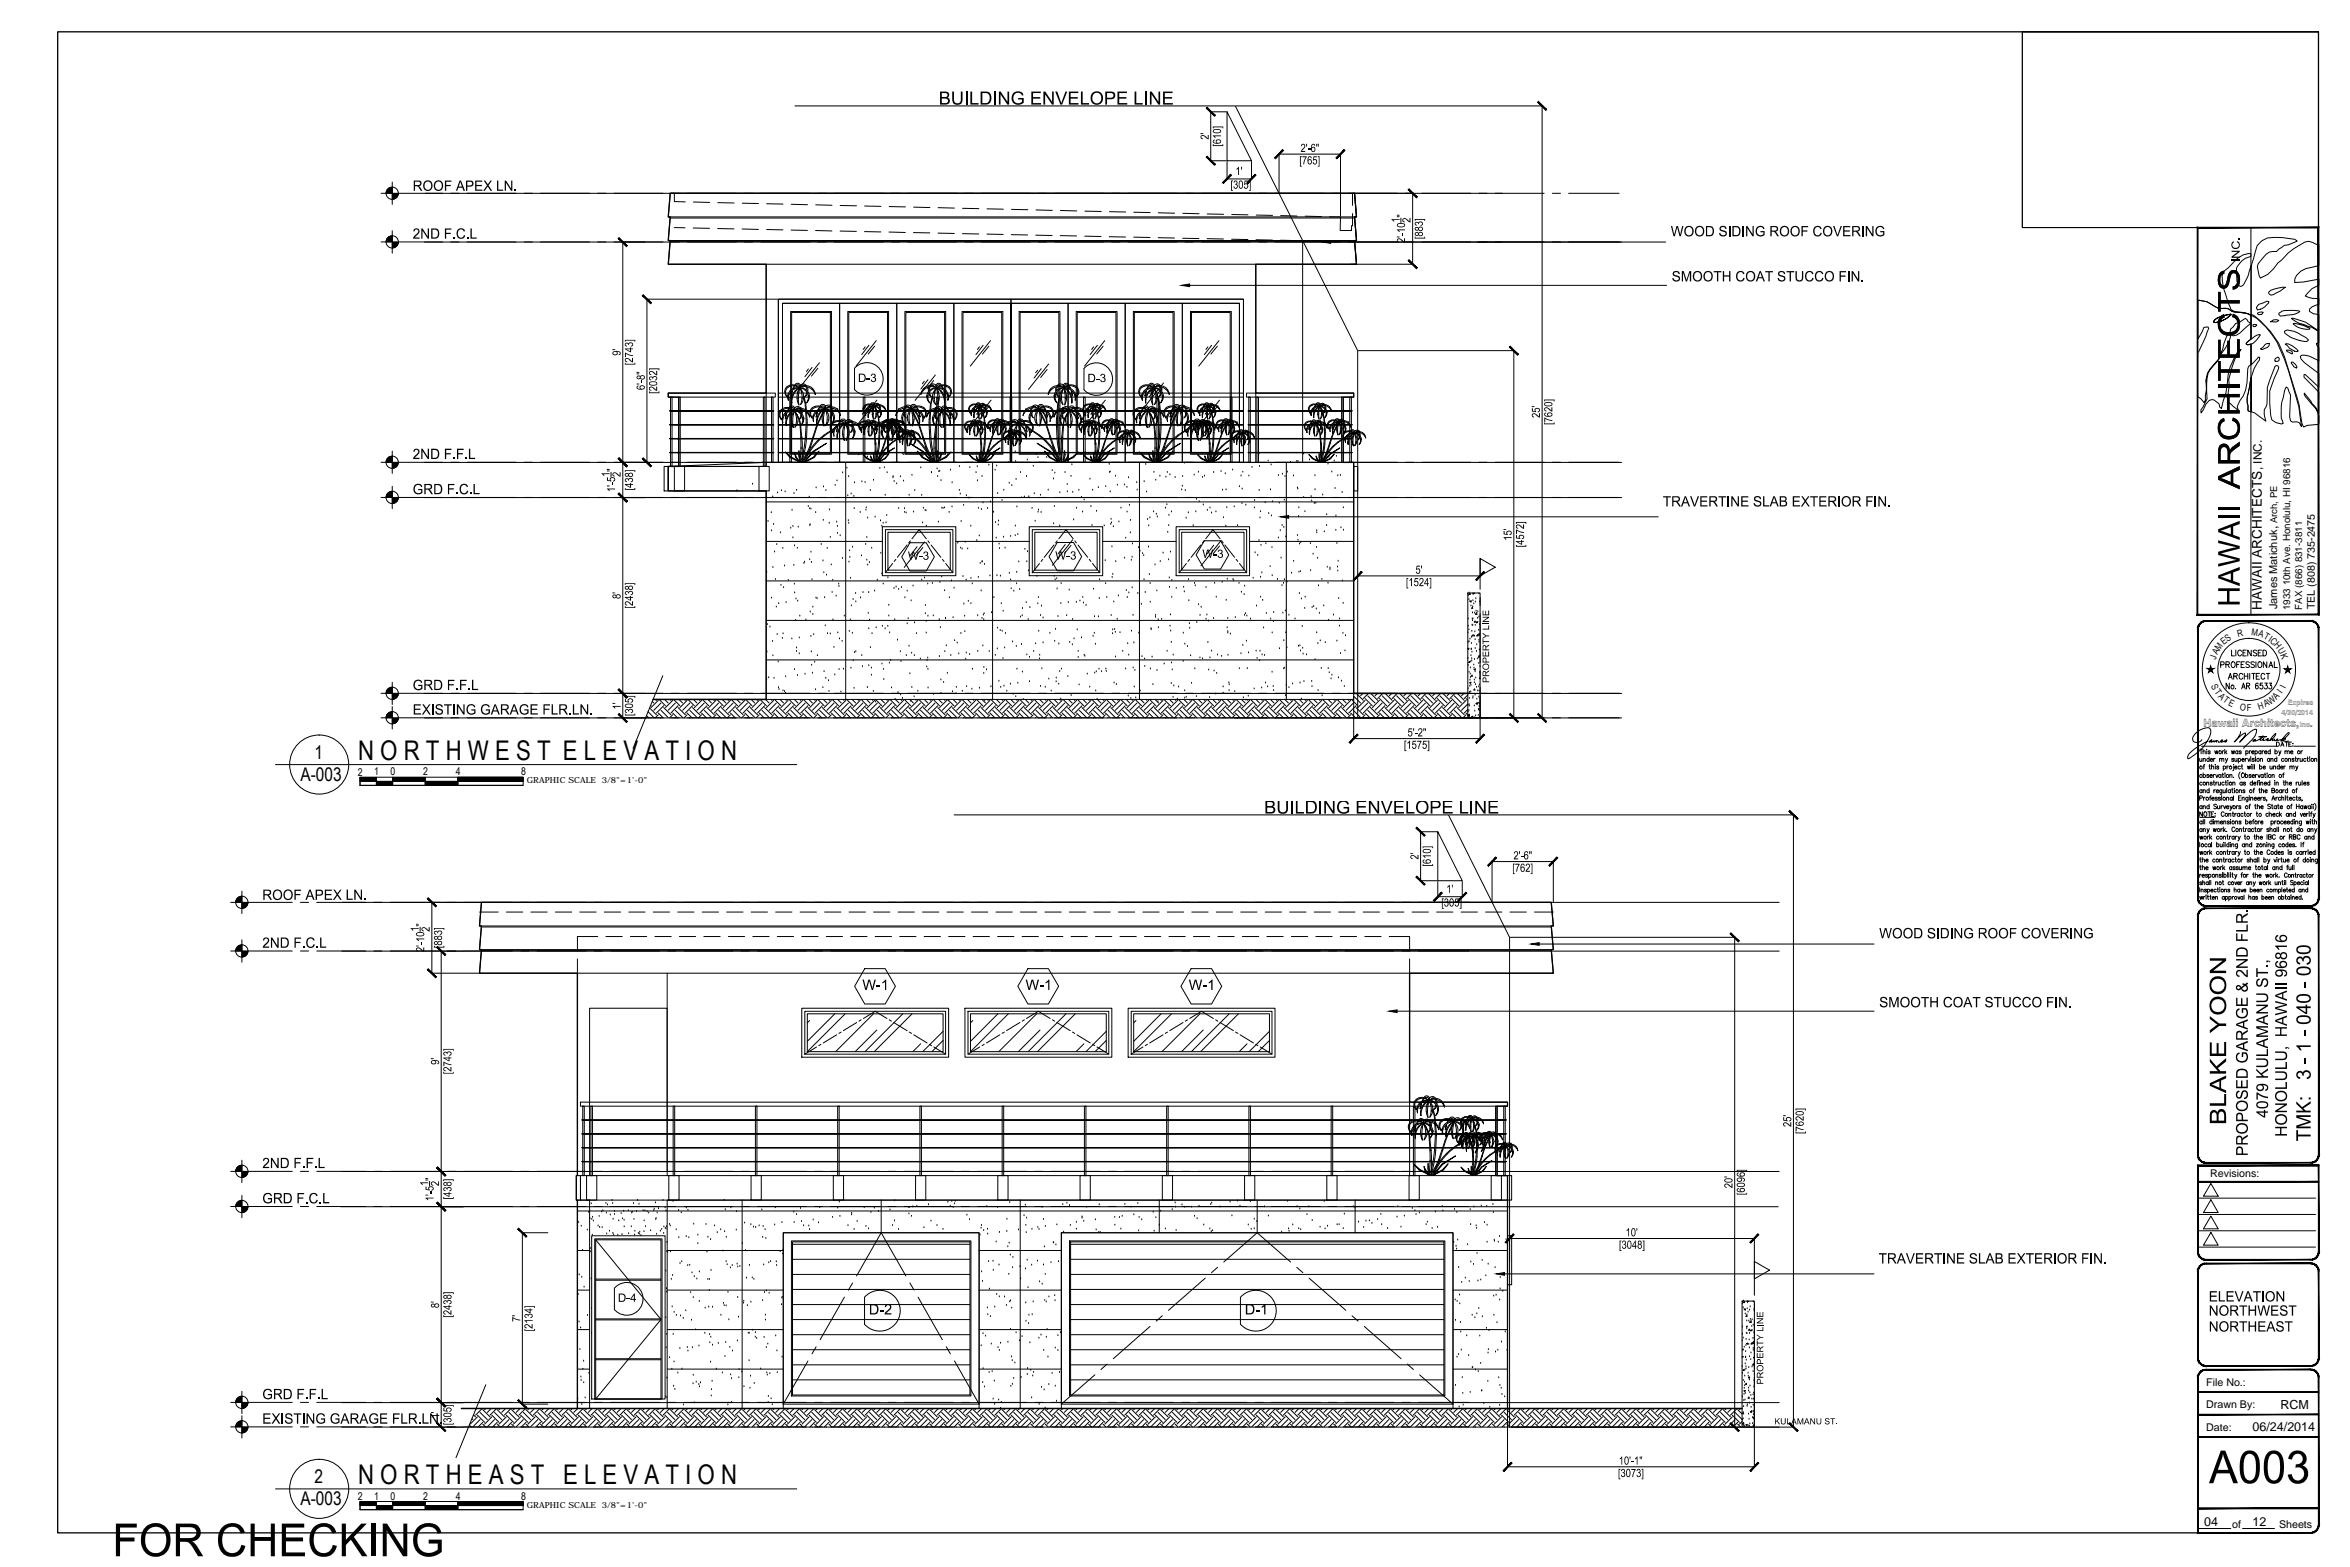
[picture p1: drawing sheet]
<svg xmlns="http://www.w3.org/2000/svg" width="914mm" height="610mm" viewBox="0 0 914 610" stroke-linecap="round" stroke-linejoin="round" font-family="sans-serif">
<defs><g id="words">
<g font-size="10.5">
<text x="139.3" y="295.5">N O R T H W E S T E L E V A T I O N</text>
<text x="139.3" y="577.3">N O R T H E A S T E L E V A T I O N</text>
</g>
<g font-size="7.3">
<text x="122.4" y="295.2">1</text>
<text x="116.9" y="303.7">A-003</text>
<text x="122.4" y="577">2</text>
<text x="116.9" y="585.5">A-003</text>
</g>
<text font-size="5.3" x="880" y="237.3" transform="rotate(-90 880 237.3)">HAWAII ARCHITECTS</text>
<g font-size="4.9">
<text x="886.1" y="205.9" transform="rotate(-90 886.1 205.9)">,</text>
<text x="887.4" y="548.1">RCM</text>
<text x="876.5" y="556.8">06/24/2014</text>
<text x="857.6" y="593.5">04</text>
<text x="876.5" y="593.5">12</text>
</g>
<text font-size="4.6" x="880" y="182.9" transform="rotate(-90 880 182.9)">, INC.</text>
<g font-size="4.4">
<text x="857.4" y="283">Hawaii Architects,</text>
<text x="898.8" y="283">.</text>
</g>
<text font-size="4.3" x="886.1" y="237" transform="rotate(-90 886.1 237)">James Matichuk</text>
<g font-size="4.1">
<text x="900.7" y="237" transform="rotate(-90 900.7 237)">TEL (808) 735-2475</text>
<text x="139.2" y="301.9">2</text>
<text x="145.6" y="301.7">1</text>
<text x="152" y="301.7">0</text>
<text x="164.7" y="301.7">2</text>
<text x="177.4" y="301.7">4</text>
<text x="202.8" y="301.7">8</text>
<text x="860" y="457.8">Revisions:</text>
<text x="858.4" y="539.2">File No.:</text>
<text x="858.4" y="547.9">Drawn By:</text>
<text x="858.4" y="556.7">Date:</text>
<text x="139.2" y="583.7">2</text>
<text x="145.6" y="583.4">1</text>
<text x="152" y="583.4">0</text>
<text x="164.7" y="583.4">2</text>
<text x="177.4" y="583.4">4</text>
<text x="202.8" y="583.4">8</text>
<text x="868.6" y="594.6">of</text>
<text x="886.8" y="594.6">Sheets</text>
</g>
<g font-size="3.8">
<text x="891.2" y="237.3" transform="rotate(-90 891.2 237.3)">1933 10th Ave. Honolulu, HI 96816</text>
<text x="895.8" y="237.2" transform="rotate(-90 895.8 237.2)">FAX (866) 831-3811</text>
</g>
<g font-size="3.7">
<text x="886.1" y="203.5" transform="rotate(-90 886.1 203.5)">Arch, PE</text>
<text x="865.3" y="251.1" transform="rotate(-37 865.3 251.1)">ES</text>
<text x="870.9" y="247.7" transform="rotate(-13 870.9 247.7)">R</text>
<text x="875.9" y="247" transform="rotate(9 875.9 247)">M</text>
<text x="878.6" y="247.5" transform="rotate(18 878.6 247.5)">A</text>
<text x="880.7" y="248.2" transform="rotate(29 880.7 248.2)">T</text>
<text x="882.5" y="249.2" transform="rotate(33 882.5 249.2)">I</text>
<text x="883.1" y="249.6" transform="rotate(41 883.1 249.6)">C</text>
<text x="884.7" y="251" transform="rotate(50 884.7 251)">H</text>
<text x="862.2" y="256.8" transform="rotate(-72 862.2 256.8)">J</text>
<text x="862.8" y="255" transform="rotate(-61 862.8 255)">A</text>
<text x="863.7" y="253.3" transform="rotate(-53 863.7 253.3)">M</text>
<text x="886.2" y="252.8" transform="rotate(60 886.2 252.8)">U</text>
<text x="887.3" y="254.7" transform="rotate(69 887.3 254.7)">K</text>
<text x="860.3" y="266.7" transform="rotate(63 860.3 266.7)">S</text>
<text x="861.5" y="269" transform="rotate(54 861.5 269)">T</text>
<text x="889.3" y="268" transform="rotate(-63 889.3 268)">I</text>
<text x="863" y="271" transform="rotate(46 863 271)">A</text>
<text x="864.8" y="272.9" transform="rotate(36 864.8 272.9)">T</text>
<text x="866.9" y="274.2" transform="rotate(26 866.9 274.2)">E</text>
<text x="881.6" y="275.2" transform="rotate(-26 881.6 275.2)">A</text>
<text x="883.5" y="274.2" transform="rotate(-37 883.5 274.2)">W</text>
<text x="885.8" y="272.4" transform="rotate(-46 885.8 272.4)">A</text>
<text x="887.9" y="270.1" transform="rotate(-53 887.9 270.1)">I</text>
<text x="871.4" y="276.1" transform="rotate(9 871.4 276.1)">O</text>
<text x="874.2" y="276.5">F</text>
<text x="879.1" y="276" transform="rotate(-18 879.1 276)">H</text>
</g>
<g font-size="3.3">
<text x="205" y="304.8">GRAPHIC SCALE</text>
<text x="234.1" y="304.8">3/8&quot;=1'-0&quot;</text>
<text x="205" y="586.5">GRAPHIC SCALE</text>
<text x="234.1" y="586.5">3/8&quot;=1'-0&quot;</text>
</g>
<g font-size="2.8">
<text x="890.2" y="274.3">Expires</text>
<text x="887.8" y="278.1">4/30/2014</text>
<text x="894.9" y="283">Inc</text>
</g>
</g></defs>
<!-- layer: AR-HATCH -->
<g fill="none" stroke="#000" stroke-width=".39">
<path d="M470.8 43.5h6.4M471.1 43.5v19M470.8 62.5h6.4M477.4 62.8v7.1M477.4 69.6h9.6M487 62.8v7.1M334.2 176.9h.1M336.2 177h.1M336.5 176.8h.1M337.5 177.8h.1M351.3 176.5h.1M351.5 176.9h.1"/>
<path d="M359.1 177.3h.1M365.8 176.3h.1M368.8 176.8h.1M380 176.3h.1M381.3 177.6h.1M382.3 178.5h.1M386.1 176.8h.1M392.3 179.9h.1M395 175.8h.1M395.2 179.5h.1M399.7 179h.1M403.4 176.8h.1"/>
<path d="M403.9 178h.1M407.3 178h.1M410.2 177.6h.1M414.7 177h.1M420.7 176.8h.1M422.2 176h.1M426.1 178.2h.1M427.1 179.2h.1M438 176.7h.1M448.7 178.7h.1M455.3 176.7h.1M470.9 178.9h.1"/>
<path d="M471.9 179.8h.1M472.6 176.7h.1M475.4 180h.1M489.9 176.6h.1M493.5 179.4h.1M502.1 179.9h.1M504.6 179.5h.1M505.1 179.5h.1M507.2 176.6h.1M509.5 178.9h.1M515.7 179.6h.1M517.1 177.9h.1"/>
<path d="M519.1 179.3h.1M520 177.5h.1M286.7 190.9h.1M292.8 188.4h.1M300.1 199.4h.1M300.7 193.3h.1M302.6 191.7h.1M304.1 190.9h.1M305.5 191.4h.1M308.2 198.5h.1M309 192h.1M310 190.8h.1"/>
<path d="M314.5 197h.1M314.9 193.4h.1M315.1 197.9h.1M315.5 198h.1M317.4 199.4h.1M317.6 189.8h.1M320.4 189.4h.1M321.4 190.9h.1M322.7 198.3h.1M325 188.8h.1M325.7 187.1h.1M327.9 184h.1"/>
<path d="M329.5 182.1h.1M329.9 192.8h.1M330.2 185.4h.1M331.2 192.2h.1M332.2 193.1h.1M332.4 197.9h.1M332.5 187.8h.1M334.7 199.4h.1M335.4 187.4h.1M336.6 187.7h.1M336.9 198.4h.1M337.1 197.5h.1"/>
<path d="M338.6 190.8h.1M339.9 186.8h.1M342.4 182.2h.1M344.1 182h.1M344.4 192.7h.1M345.2 183.9h.1M347.4 185.9h.1M347.5 185.4h.1M347.9 187.3h.1M348.9 188.2h.1M349.7 197.8h.1M350.4 185.5h.1"/>
<path d="M351.6 187.2h.1M351.9 197.9h.1M352 199.3h.1M352.6 199.6h.1M353.8 192.7h.1M354.9 184.9h.1M355.5 199.2h.1M356 190.8h.1M358.3 182h.1M358.7 192.7h.1M359.3 197.7h.1M360 198.6h.1"/>
<path d="M360.3 198.7h.1M362.4 183.9h.1M362.5 183.9h.1M364.6 182.4h.1M364.8 185.4h.1M365.3 183.5h.1M365.6 183.4h.1M366.2 187h.1M366.5 197.7h.1M367 197.8h.1M367.6 197.6h.1M369.3 199.3h.1"/>
<path d="M369.8 182.9h.1M370.4 197.2h.1M370.5 187.8h.1M373.3 190.8h.1M373.3 181.5h.1M373.6 192.2h.1M375 196.6h.1M376 192.8h.1M377 193.8h.1M377.4 181.9h.1M379.8 183.9h.1M380.3 181.5h.1"/>
<path d="M380.3 187h.1M380.7 197.8h.1M381.9 198.2h.1M382.1 185.3h.1M382.5 195.6h.1M384.3 197.8h.1M384.8 180.9h.1M385.4 195.3h.1M386.6 199.3h.1M387.2 182.9h.1M387.8 181.3h.1M388.2 192h.1"/>
<path d="M389.9 194.7h.1M390.6 190.7h.1M392.7 188h.1M393.7 188.9h.1M395.4 186.5h.1M395.7 197.2h.1M397.1 183.8h.1M397.4 193.6h.1M398.6 193.4h.1M399.4 185.3h.1M400.3 193.3h.1M401.6 197.8h.1"/>
<path d="M402.1 181.4h.1M402.4 192.1h.1M403.9 199.2h.1M404.1 198.4h.1M404.8 192.7h.1M405.1 199.4h.1M407.9 190.7h.1M409.4 183.1h.1M409.9 186.3h.1M410.3 197h.1M410.4 184h.1M412.4 191.7h.1"/>
<path d="M414.4 183.8h.1M415.3 188.5h.1M415.3 191.3h.1M416.7 185.3h.1M417.1 180.8h.1M417.4 191.5h.1M418.9 197.7h.1M419.8 190.7h.1M420.8 193.5h.1M421.2 199.2h.1M421.8 194.5h.1M424.1 186.4h.1"/>
<path d="M424.5 197.1h.1M425.2 190.7h.1M426.6 198.9h.1M427.4 189.7h.1M430.2 189.3h.1M431.6 180.7h.1M431.7 183.8h.1M432 191.4h.1M432 183.6h.1M434.1 185.3h.1M434.8 188.7h.1M436.2 197.7h.1"/>
<path d="M437.5 188.7h.1M438.5 189.6h.1M438.5 199.2h.1M439.1 185.9h.1M439.5 196.6h.1M442.3 187.8h.1M442.5 190.6h.1M443.4 194h.1M445.2 187.4h.1M445.8 180.7h.1M446.2 191.4h.1M448.9 199.1h.1"/>
<path d="M449 183.7h.1M449.7 186.8h.1M451.3 185.2h.1M453.5 197.7h.1M453.7 185.6h.1M454 196.4h.1M454.2 183.8h.1M455.2 184.7h.1M455.8 199.2h.1M457.3 185.8h.1M459.8 190.6h.1M460.1 189.2h.1"/>
<path d="M460.2 185.4h.1M460.9 180.2h.1M461.2 190.9h.1M462.4 199.5h.1M464.7 184.8h.1M465.3 199.1h.1M465.6 194.2h.1M466.3 183.7h.1M466.6 195.2h.1M467.9 185.7h.1M468.2 196.4h.1M468.6 185.2h.1"/>
<path d="M469.8 198.5h.1M470.8 197.6h.1M471.4 199.6h.1M472.2 183.8h.1M473.1 199.1h.1M475.1 183.4h.1M475.7 190.7h.1M476.8 184.3h.1M477.1 190.6h.1M477.4 197.5h.1M479.7 182.9h.1M480.2 197.2h.1"/>
<path d="M482.3 189.3h.1M482.9 185.2h.1M483.2 195.9h.1M483.3 190.3h.1M483.6 183.7h.1M484.8 196.5h.1M486 185.2h.1M487.2 181.8h.1M488.1 197.6h.1M488.2 194.7h.1M489.6 180.1h.1M489.9 190.8h.1"/>
<path d="M490.1 181.5h.1M490.4 199.1h.1M492.3 195.6h.1M493.7 199.8h.1M494.4 190.6h.1M494.6 180.9h.1M495.2 195.2h.1M497.4 185h.1M497.8 195.7h.1M499 184.5h.1M499.7 194.6h.1M500 185.4h.1"/>
<path d="M500.9 183.7h.1M503.3 185.1h.1M504.8 189.8h.1M505 190.2h.1M505.4 197.5h.1M507.3 193.6h.1M507.8 199.1h.1M510.2 193.2h.1M510.4 194.9h.1M511.4 195.8h.1M511.7 185.1h.1M511.7 190.5h.1"/>
<path d="M512 195.8h.1M514.7 192.6h.1M516.7 180.5h.1M518.2 183.6h.1M519.5 190h.1M520.5 185.1h.1M521.6 185h.1M522.2 191.6h.1M522.7 197.5h.1M298.8 202.9h.1M300.2 206.5h.1M301 204h.1"/>
<path d="M301.4 214.7h.1M302.2 211.9h.1M303.7 207.3h.1M304.6 213.3h.1M307.7 205.5h.1M308.5 209.2h.1M308.5 204.8h.1M308.9 219.9h.1M309.2 212.4h.1M310.2 213.3h.1M310.6 205.1h.1M312.8 219.2h.1"/>
<path d="M313 218.7h.1M315.1 217.7h.1M315.1 204.5h.1M315.2 204.1h.1M315.6 214.8h.1M315.7 218.8h.1M319.5 211.8h.1M320.2 218.2h.1M320.4 202.4h.1M321.9 213.3h.1M322.7 203.5h.1M323.1 209.1h.1"/>
<path d="M323.4 219.8h.1M325.6 203.1h.1M325.9 204.8h.1M325.9 207.5h.1M326.9 208.4h.1M327.8 217.2h.1M330.1 202.5h.1M330.3 203.6h.1M330.3 218.7h.1M330.6 214.3h.1M330.7 216.8h.1M331.7 212.9h.1"/>
<path d="M335.2 216.3h.1M336.9 211.8h.1M337.3 209.1h.1M337.3 217.9h.1M337.6 219.8h.1M337.6 201.5h.1M338.3 218.8h.1M339.2 213.3h.1M340.5 201.1h.1M342.6 202.6h.1M342.7 215.2h.1M343.1 204.7h.1"/>
<path d="M343.6 203.6h.1M344.8 203.4h.1M345 200.5h.1M359 203.4h.1M360.4 204.7h.1M365.1 203.1h.1M372.7 211.3h.1M373.8 213.2h.1M374 202.9h.1M374.4 213.6h.1M375.6 210.9h.1M376.5 213.5h.1"/>
<path d="M377.8 204.7h.1M380.1 210.3h.1M381.1 208.5h.1M381.4 219.2h.1M382.1 218.6h.1M382.2 218.6h.1M383.1 219.6h.1M387.4 203.3h.1M387.6 209.4h.1M388.4 204.2h.1M388.5 202.7h.1M388.8 211.7h.1"/>
<path d="M388.9 213.4h.1M390.5 209h.1M391.1 213.2h.1M393.2 208.7h.1M395 208.4h.1M395.1 204.7h.1M396 207.9h.1M396.4 218.6h.1M398.8 213.7h.1M399.6 218.5h.1M399.8 214.6h.1M402.8 202.8h.1"/>
<path d="M410 203.8h.1M412.3 204.6h.1M417.8 202.2h.1M424.9 204.4h.1M429.7 204.6h.1M430 218.1h.1M432.2 204h.1M432.3 202h.1M432.5 203.4h.1M432.7 212.7h.1M433.2 204.9h.1M434.1 218.5h.1"/>
<path d="M435.4 203h.1M437.6 217.1h.1M438 209.4h.1M439.8 207.3h.1M439.9 202.5h.1M440.2 217.9h.1M440.5 216.8h.1M440.7 211.6h.1M443 213.1h.1M443.6 214.4h.1M444.6 215.4h.1M445 216.2h.1"/>
<path d="M446.5 202.1h.1M446.9 212.8h.1M447 204.6h.1M447.4 201.5h.1M449.4 219.8h.1M449.9 200h.1M450.3 201.1h.1M451.5 218.5h.1M452.6 215.2h.1M454.4 207.1h.1M454.7 217.8h.1M454.8 204.4h.1"/>
<path d="M454.8 200.5h.1M455.4 214.8h.1M461.5 201.6h.1M464.3 204.5h.1M476.1 201.4h.1M477 204.7h.1M481.6 204.5h.1M488.4 215.1h.1M489.4 216h.1M489.9 210.2h.1M490.3 201.5h.1M490.7 212.1h.1"/>
<path d="M492.6 211.5h.1M494.7 200.7h.1M494.9 213h.1M497.4 209.3h.1M498.2 206.4h.1M498.5 217.1h.1M498.9 204.4h.1M499.5 205.2h.1M500.3 208.9h.1M503.4 218.4h.1M504.8 208.3h.1M505.1 210.2h.1"/>
<path d="M505.3 200.9h.1M505.6 211.6h.1M506.1 211.1h.1M509.9 211.5h.1M510.9 215.6h.1M512.2 213h.1M512.3 206.5h.1M512.4 207.3h.1M512.7 217.2h.1M515.3 206.9h.1M516.2 204.4h.1M516.2 200.3h.1"/>
<path d="M519.8 206.3h.1M519.8 200.7h.1M520.2 211.4h.1M520.7 218.3h.1M521.8 205.3h.1M522.8 206.3h.1M298.3 222.6h.1M300.2 232.7h.1M300.8 220.8h.1M301.7 225.4h.1M302.1 236.1h.1M303 234.8h.1"/>
<path d="M303.9 227.7h.1M304.9 228.6h.1M305.3 220.2h.1M305.9 234.5h.1M306.7 225.8h.1M309.1 227.3h.1M309.2 230.6h.1M309.7 233h.1M310.4 233.9h.1M311.2 239.7h.1M315.3 238.1h.1M315.9 225.5h.1"/>
<path d="M316.3 236.2h.1M316.3 239h.1M317.5 232.6h.1M317.9 232.9h.1M320.6 222.8h.1M320.9 232.5h.1M321.6 223.7h.1M323.8 230.5h.1M324 225.7h.1M325.3 231.9h.1M326.4 227.2h.1M326.4 228.1h.1"/>
<path d="M328.5 239.7h.1M330.9 225h.1M331.3 235.7h.1M331.9 233.2h.1M332.9 230.9h.1M333 234.2h.1M334.8 232.6h.1M335.8 230.5h.1M337.8 238.6h.1M338 230.5h.1M340.3 229.9h.1M341.3 225.7h.1"/>
<path d="M343.1 223.3h.1M343.7 227.2h.1M345.5 224.8h.1M345.8 235.5h.1M345.8 239.6h.1M347.9 229h.1M348.7 228.4h.1M349.7 229.3h.1M350.7 228.6h.1M352.1 232.6h.1M353 230h.1M354.5 233.7h.1"/>
<path d="M355.3 228h.1M358.7 225.7h.1M359.7 224.8h.1M360.1 235.6h.1M360.1 238.8h.1M361 227.2h.1M361.1 239.7h.1M362.8 227h.1M363.1 239.6h.1M365.7 226.6h.1M366.4 224.4h.1M367.6 229.8h.1"/>
<path d="M369.4 232.6h.1M370.2 226h.1M371.2 228.8h.1M374.7 224.3h.1M375 235h.1M375.3 239.7h.1M375.9 225.7h.1M376.8 233.9h.1M377.8 225h.1M377.8 234.8h.1M378.3 227.1h.1M380.4 239.5h.1"/>
<path d="M380.7 224.6h.1M381.8 229.9h.1M382.6 239.3h.1M382.9 238.7h.1M385.2 224h.1M385.8 238.4h.1M386.7 232.5h.1M387.9 224h.1M389.3 224.1h.1M389.6 234.8h.1M390.3 237.8h.1M392.7 223h.1"/>
<path d="M393.2 225.6h.1M393.5 229h.1M394.5 230h.1M395.6 227.1h.1M395.6 222.6h.1M396.8 229.3h.1M397.7 239.5h.1M397.9 236.7h.1M399.3 234.4h.1M400.1 222.1h.1M400.7 236.4h.1M403.5 224.2h.1"/>
<path d="M403.8 234.9h.1M404 232.5h.1M404.8 239.5h.1M405.3 235.8h.1M410.2 224.2h.1M410.6 225.6h.1M411.2 225.1h.1M411.3 229.1h.1M411.7 239.8h.1M412.8 234.8h.1M412.9 227h.1M415.1 239.5h.1"/>
<path d="M415.7 234.4h.1M416 229.5h.1M418.8 234.3h.1M420.2 233.8h.1M421.3 232.4h.1M421.6 234.6h.1M422.6 235.5h.1M425.5 229.2h.1M425.9 239.9h.1M427.4 240h.1M427.8 232.8h.1M427.9 225.5h.1"/>
<path d="M430.2 227h.1M430.7 232.4h.1M432.4 239.5h.1M432.7 224.6h.1M433 223.4h.1M433.4 234.2h.1M435.2 231.8h.1M438.2 229.7h.1M438.6 232.4h.1M439.3 230.6h.1M440.5 228.7h.1M440.9 239.4h.1"/>
<path d="M442.7 230.9h.1M444.1 235.1h.1M445.1 225.5h.1M445.6 230.5h.1M447.2 223.5h.1M447.5 227h.1M447.6 234.2h.1M449.6 239.4h.1M450.1 229.9h.1M455 224.8h.1M455.1 228.5h.1M455.4 239.2h.1"/>
<path d="M455.9 232.4h.1M456 225.8h.1M457.7 228.9h.1M460.6 228.5h.1M460.8 230.2h.1M462.5 225.5h.1M462.6 233.7h.1M464.8 227h.1M465.1 227.9h.1M466.4 235.3h.1M467 239.4h.1M467.4 236.2h.1"/>
<path d="M469.3 228.6h.1M469.6 239.2h.1M472.6 226.9h.1M473.3 232.3h.1M475.5 226.5h.1M477.1 233.5h.1M477.5 225.3h.1M479.8 225.4h.1M480 225.9h.1M482.1 226.9h.1M483 230.4h.1M484.1 231.3h.1"/>
<path d="M484.3 239.4h.1M484.3 228h.1M484.6 238.7h.1M485.2 239.7h.1M487.6 224.9h.1M488.9 235.8h.1M490.5 224.6h.1M490.5 232.3h.1M491 222.9h.1M491.3 233.6h.1M492.7 238.6h.1M494.2 220.4h.1"/>
<path d="M495 224h.1M495.6 238.3h.1M497 225.4h.1M498.8 227.8h.1M499.2 238.5h.1M499.4 226.9h.1M499.8 225.5h.1M500.1 237.7h.1M500.8 226.5h.1M501.5 239.3h.1M502.6 223h.1M505.4 222.6h.1"/>
<path d="M505.6 230.9h.1M506 222.3h.1M506.4 233h.1M507.7 236.7h.1M507.8 232.3h.1M510 222h.1M510.6 236.3h.1M511.1 235.9h.1M512.2 236.9h.1M513.1 227.9h.1M513.4 238.6h.1M514.4 225.4h.1"/>
<path d="M515.1 235.7h.1M516.4 220.7h.1M516.7 226.9h.1M517.5 221h.1M517.5 221.6h.1M518.9 239.3h.1M520.4 220.6h.1M520.5 222.1h.1M520.9 232.8h.1M522.3 226h.1M522.6 234.7h.1M571.3 231.7h.1"/>
<path d="M571.6 233.3h.1M571.6 230.7h.1M572 234h.1M572 230.9l.1 .4-.5-.1zM572 233.9l.5-.1-.1 .4zM572.4 235.7h.1M573 238.4h.1M573 236.2v.5l-.4-.1zM573 236.1h.1M573.1 233.7h.1M573.2 230.7h.5M573.2 231.3h.1"/>
<path d="M573.5 234.9h.1M573.8 238.5h.1M574.1 234.2h.1M574.1 238.9l.6 .1-.1-.7-.5 .6M574.3 232.9h.1M574.4 237.8h.1M575 238h.1M575.5 231h.1M575.8 234.2h.1M298.4 253.6h.1M298.5 243h.1M299.6 243.9h.1"/>
<path d="M300.6 249.6h.1M300.8 255.1h.1M302.4 246.9h.1M302.8 257.5h.1M304.4 248.3h.1M304.7 246.6h.1M308.1 248.6h.1M309.6 241.4h.1M309.9 252.1h.1M309.9 253.4h.1M311 248.2h.1M311 254.4h.1"/>
<path d="M313.6 241.2h.1M315.5 247.6h.1M315.7 253.6h.1M315.8 258.8h.1M316.6 246.9h.1M317 257.6h.1M318.1 255.1h.1M321.1 243.5h.1M322 246.5h.1M323.1 246.6h.1M324.1 241.1h.1M324.5 251.9h.1"/>
<path d="M326 246.2h.1M326.7 248.6h.1M327.7 249.5h.1M330.5 245.6h.1M330.8 241.1h.1M331.1 259.9h.1M331.7 246.4h.1M332 257.1h.1M332.5 253.9h.1M333 253.5h.1M335.3 255h.1M335.6 259.3h.1"/>
<path d="M338 244.6h.1M338 259h.1M338.3 241.2h.1M338.7 251.9h.1M339.1 259.9h.1M339.3 246.5h.1M340.9 244.2h.1M343.2 258.3h.1M343.3 243.6h.1M344.4 244.6h.1M345.5 243.6h.1M346 258h.1"/>
<path d="M346.2 246.2h.1M346.6 256.9h.1M348.2 241.1h.1M349.2 249h.1M350.3 253.5h.1M350.6 257.4h.1M352.7 255h.1M353 242.7h.1M353.4 240.7h.1M353.7 251.4h.1M354.7 254.1h.1M355.8 255h.1"/>
<path d="M355.9 242.3h.1M356.6 246.5h.1M358.1 256.4h.1M360.4 246.3h.1M360.4 241.7h.1M360.6 259.5h.1M360.7 257h.1M361 256h.1M365.5 241.1h.1M365.5 255.4h.1M365.9 244.2h.1M367.6 253.5h.1"/>
<path d="M367.9 240.5h.1M367.9 240.7h.1M368.2 251.2h.1M370 255h.1M370.9 240.3h.1M371.4 249.2h.1M372.5 250.2h.1M373.1 254.4h.1M373.9 246.4h.1M375.4 245.7h.1M375.8 256.4h.1M376 254h.1"/>
<path d="M377.3 254.6h.1M380.5 253.4h.1M382.1 240.6h.1M382.5 251.3h.1M382.8 241.1h.1M382.8 259.6h.1M384.9 253.5h.1M387.3 254.9h.1M388 252.4h.1M388.2 244.4h.1M389.2 245.3h.1M389.9 245.5h.1"/>
<path d="M390.3 256.2h.1M390.9 252.1h.1M391.2 246.4h.1M394 249.7h.1M395.4 251.5h.1M397.1 240h.1M397.5 250.8h.1M399.6 254.8h.1M400.1 241h.1M400.6 255.7h.1M402.2 253.4h.1M403 250.5h.1"/>
<path d="M404.2 245.6h.1M404.5 256.3h.1M404.6 254.9h.1M405.9 250.1h.1M405.9 240.4h.1M408.5 246.4h.1M410.4 249.5h.1M410.7 244.8h.1M412 250.5h.1M416.2 249.9h.1M417.3 250.8h.1M417.4 241h.1"/>
<path d="M417.9 248.5h.1M419.2 245h.1M419.5 255.7h.1M419.5 253.4h.1M420.8 248.1h.1M421.9 254.9h.1M422.1 255.3h.1M425.3 247.5h.1M425.8 246.4h.1M426.2 250.6h.1M432.9 246.5h.1M433 245h.1"/>
<path d="M433.7 244.9h.1M434 246h.1M434.1 255.6h.1M434.7 240.9h.1M435.8 246.1h.1M436.9 253.4h.1M438.8 250.4h.1M439.2 254.9h.1M440.3 245.5h.1M440.9 259.9h.1M441.2 250.1h.1M443.1 246.3h.1"/>
<path d="M444.3 255.5h.1M445.4 256.4h.1M445.4 259.3h.1M447.9 244.6h.1M447.9 245h.1M448.3 255.6h.1M449.6 240.2h.1M450.7 241.1h.1M450.7 244.2h.1M452 240.9h.1M453 258.3h.1M454.1 253.3h.1"/>
<path d="M455.3 243.6h.1M455.5 245.5h.1M455.8 249.9h.1M455.9 257.9h.1M456.5 254.8h.1M460.4 257.3h.1M460.4 246.3h.1M461 250.6h.1M462 251.5h.1M462.8 242.6h.1M462.9 244.4h.1M463.3 255.1h.1"/>
<path d="M465.7 242.2h.1M466.9 256h.1M467.9 256.3h.1M469.3 240.9h.1M470 250h.1M470.2 241.6h.1M470.8 255.9h.1M471.4 253.3h.1M472.2 240.6h.1M473.8 254.8h.1M475.3 255.3h.1M477.5 244.2h.1"/>
<path d="M477.7 240.6h.1M477.7 246.3h.1M477.7 245.7h.1M477.8 254.9h.1M478.8 246.6h.1M480.7 240.3h.1M482.9 254.3h.1M483.6 251.1h.1M485 249.4h.1M485.8 254h.1M486.6 240.8h.1M488.8 253.3h.1"/>
<path d="M489.1 256.1h.1M490.1 257.1h.1M490.3 253.3h.1M491.1 254.8h.1M491.7 244.3h.1M492.1 255h.1M494.4 240.8h.1M495 246.2h.1M495.5 241.8h.1M497.9 252.4h.1M499.5 249.2h.1M499.9 259.9h.1"/>
<path d="M500.3 246.2h.1M500.7 252h.1M503.9 240.8h.1M505.3 251.4h.1M505.8 251.3h.1M506 253.3h.1M506.7 243.7h.1M506.9 252.2h.1M507 254.4h.1M508.4 254.7h.1M511.7 256.6h.1M512.3 246.2h.1"/>
<path d="M512.8 250.4h.1M513.7 249.3h.1M515.7 250h.1M517 241.3h.1M520.2 249.4h.1M521.2 243.6h.1M521.2 240.8h.1M521.6 254.3h.1M522.5 246.4h.1M523.3 253.2h.1M523.6 247.3h.1M571.1 252.4l.5-.2-.2 .4-.3-.2"/>
<path d="M571.2 246.2h.1M571.2 256.1h.1M571.3 243.6h.1M571.3 249.8h.1M571.3 258.8h.1M571.3 240.8h.1M571.6 245h.1M571.6 249.7h.1M571.8 257.3l.1 .4h-.4zM572 248.6h.1M572.1 259.9h.1M572.3 257.4h.1"/>
<path d="M572.4 255.1h.1M572.4 252.7h.1M572.5 250.3h.1M572.5 252.5h.1M572.6 248h.1M572.7 256.3h.1M572.7 257.1h.1M572.7 245.6h.1M572.7 253.7h.1M572.8 243.2h.1M572.8 247.2l.5-.2-.1 .5zM572.9 240.8h.1"/>
<path d="M573 241.4h.1M573 243.3h.1M573.1 240.8h.1M573.5 258.7h.1M573.5 259.9h.1M573.7 247.5h.1M573.7 256.6h.1M573.9 245.8h.1M574 248.8h.1M574 241.6l.1 .4h-.5zM574 243.3h.1M574 252.3h.1"/>
<path d="M574.5 242.4h.1M574.5 253.4h.1M574.5 242l.5-.2-.1 .4zM574.6 250.8h.1M574.9 240.6h.1M574.9 247l.1 .4h-.4zM575 256.3h.1M575 247l.6-.5 .1 .7-.7-.1M575.3 255.2l.5-.1-.1 .4zM575.4 255.9h.1M575.4 245.2h.1M575.4 258.1h.1"/>
<path d="M575.5 240h.1M575.5 249.1h.1M575.5 249.8h.1M575.7 243h.1M575.9 259.3h.1M575.9 252.4l-.3 .3 .3 .1M251.6 279.1l-.2 .2M251.6 278.4l.8 .9M252.2 276.9l2.2 2.2M252.7 275.4l2.7 2.7M253.2 274.4l.1 .1M253.8 272.9l.6 .6"/>
<path d="M255.1 272.1l.3 .4M256.1 272.5l-2.8 2.8M256.1 278.1l-1.2 1.2M256.1 277.4l2 1.9M256.5 272.1l2.4 2.4M257.2 273.5l-2.8 2.8M257.2 279.1l-.2 .2M257.2 276.3l2.8 2.8M257.9 262.9l-11.6 28.3M258.2 274.5l-2.8 2.9M258.2 275.3l2.8 2.8M258.6 272.1l1.4 1.4"/>
<path d="M260.7 272.1l.3 .4M261.8 272.5l-2.9 2.8M261.8 278.1l-1.3 1.2M261.8 277.4l1.9 1.9M262.1 272.1l2.5 2.4M262.8 273.5l-2.8 2.8M262.8 279.1l-.2 .2M262.8 276.3l2.8 2.8M263.8 274.5l-2.8 2.9M263.8 275.3l2.9 2.8M264.2 272.1l1.4 1.4M266.3 272.1l.4 .4"/>
<path d="M267.3 272.5l-2.7 2.8M267.3 278.1l-1.2 1.2M267.3 277.4l2 1.9M267.7 272.1l2.5 2.4M268.4 273.5l-2.8 2.8M268.4 279.1l-.2 .2M268.4 276.3l2.8 2.8M269.5 274.5l-2.8 2.9M269.5 275.3l2.8 2.8M269.8 272.1l1.4 1.4M271.9 272.1l.4 .4M273 272.5l-2.8 2.8"/>
<path d="M273 278.1l-1.2 1.2M273 277.4l1.9 1.9M273.3 272.1l2.5 2.4M274 273.5l-2.8 2.8M274 279.1l-.2 .2M274 276.3l2.8 2.8M275.1 274.5l-2.8 2.9M275.1 275.3l2.8 2.8M275.4 272.1l1.4 1.4M277.5 272.1l.4 .4M278.6 272.5l-2.8 2.8M278.6 278.1l-1.3 1.2"/>
<path d="M278.6 277.4l1.9 1.9M278.9 272.1l2.5 2.4M279.6 273.5l-2.8 2.8M279.6 279.1l-.1 .2M279.6 276.3l2.9 2.8M280.7 274.5l-2.8 2.9M280.7 275.3l2.8 2.8M281 272.1l1.5 1.4M283.1 272.1l.4 .4M284.2 272.5l-2.8 2.8M284.2 278.1l-1.2 1.2M284.2 277.4l1.9 1.9"/>
<path d="M284.5 272.1l2.5 2.4M285.3 273.5l-2.8 2.8M285.3 279.1l-.2 .2M285.3 276.3l2.8 2.8M286.3 274.5l-2.8 2.9M286.3 275.3l2.8 2.8M286.7 272.1l1.4 1.4M288.8 272.1l.3 .4M289.8 272.5l-2.8 2.8M289.8 278.1l-1.2 1.2M289.8 277.4l1.9 1.9M290.2 272.1l2.4 2.4"/>
<path d="M290.8 273.5l-2.7 2.8M290.8 279.1l-.1 .2M290.8 276.3l2.9 2.8M291.9 274.5l-2.8 2.9M291.9 275.3l2.8 2.8M292.3 272.1l1.4 1.4M294.4 272.1l.3 .4M295.4 272.5l-2.8 2.8M295.4 278.1l-1.2 1.2M295.4 277.4l2 1.9M295.8 272.1l2.4 2.4M296.5 273.5l-2.8 2.8"/>
<path d="M296.5 279.1l-.2 .2M296.5 276.3l2.8 2.8M297.5 274.5l-2.8 2.9M297.5 275.3l2.8 2.8M297.9 272.1l1.4 1.4M298.3 264.3h.1M299.1 263.7h.1M300 272.1l.3 .4M301 272.5l-2.8 2.8M301 278.1l-1.2 1.2M301 277.4l2 1.9M301.2 263.9h.1"/>
<path d="M301.4 272.1l2.4 2.4M302.1 273.5l-2.8 2.8M302.1 279.1l-.2 .2M302.1 276.3l2.8 2.8M302.9 267.5h.1M303.1 268.2h.1M303.1 274.5l-2.8 2.9M303.1 275.3l2.9 2.8M303.5 272.1l1.4 1.4M304.6 268.7h.1M305.2 269h.1M305.6 272.1l.4 .4"/>
<path d="M305.7 269.7h.1M305.7 263.3h.1M306.6 272.5l-2.8 2.8M306.6 278.1l-1.2 1.2M306.6 277.4l2 1.9M307 272.1l2.5 2.4M307.7 273.5l-2.8 2.8M307.7 279.1l-.2 .2M307.7 276.3l2.8 2.8M308.8 274.5l-2.8 2.9M308.8 275.3l2.7 2.8M309.1 272.1l1.4 1.4"/>
<path d="M309.2 260.5h.1M310.3 262.8h.1M311.2 272.1l.3 .4M312.3 272.5l-2.8 2.8M312.3 278.1l-1.3 1.2M312.3 277.4l1.9 1.9M312.6 272.1l2.5 2.4M313.2 262.3h.1M313.3 273.5l-2.8 2.8M313.3 279.1l-.1 .2M313.3 276.3l2.8 2.8M314.4 274.5l-2.9 2.9"/>
<path d="M314.4 275.3l2.8 2.8M314.7 272.1l1.4 1.4M316.1 261.9h.1M316.8 272.1l.4 .4M317.3 268.3h.1M317.9 272.5l-2.8 2.8M317.9 278.1l-1.3 1.2M317.9 277.4l1.9 1.9M318.2 272.1l2.5 2.4M318.9 273.5l-2.8 2.8M318.9 279.1l-.2 .2M318.9 276.3l2.8 2.8"/>
<path d="M320 274.5l-2.8 2.9M320 275.3l2.8 2.8M320.2 267.5h.1M320.4 272.1l1.3 1.4M320.6 261.3h.1M321.3 263.8h.1M322.4 264.8h.1M322.4 272.1l.4 .4M322.6 269h.1M323.5 272.5l-2.8 2.8M323.5 278.1l-1.2 1.2M323.5 277.4l1.9 1.9"/>
<path d="M323.8 272.1l2.5 2.4M324.5 273.5l-2.8 2.8M324.5 279.1l-.1 .2M324.5 276.3l2.8 2.8M324.8 262.6h.1M325.6 274.5l-2.8 2.9M325.6 275.3l2.8 2.8M325.9 272.1l1.4 1.4M326.5 260.4h.1M327.2 269.2h.1M328.1 272.1l.3 .4M328.2 260.3h.1"/>
<path d="M329.1 272.5l-2.8 2.8M329.1 278.1l-1.2 1.2M329.1 277.4l1.9 1.9M329.5 272.1l2.4 2.4M330.1 273.5l-2.8 2.8M330.1 279.1l-.1 .2M330.1 276.3l2.9 2.8M331.2 274.5l-2.8 2.9M331.2 275.3l2.8 2.8M331.6 272.1l1.4 1.4M332.3 267.8h.1M333.6 272.1l.4 .4"/>
<path d="M334.7 272.5l-2.8 2.8M334.7 278.1l-1.2 1.2M334.7 277.4l1.9 1.9M335.1 272.1l2.4 2.4M335.8 273.5l-2.8 2.8M335.8 279.1l-.2 .2M335.8 276.3l2.8 2.8M336.8 274.5l-2.8 2.9M336.8 275.3l2.8 2.8M337.2 272.1l1.4 1.4M337.5 267.5h.1M339.1 262.7h.1"/>
<path d="M339.3 272.1l.3 .4M339.8 269h.1M340.3 272.5l-2.8 2.8M340.3 278.1l-1.2 1.2M340.3 277.4l1.9 1.9M340.7 272.1l2.4 2.4M340.7 273.1h.1M341.4 273.5l-2.8 2.8M341.4 279.1l-.2 .2M341.4 276.3l2.8 2.8M342.4 274.5l-2.8 2.9M342.4 275.3l2.8 2.8"/>
<path d="M342.8 272.1l1.4 1.4M343.8 260.4h.1M343.9 264.3h.1M344.9 272.1l.3 .4M345.9 272.5l-2.8 2.8M345.9 278.1l-1.2 1.2M345.9 277.4l2 1.9M346.3 272.1l2.5 2.4M346.9 267.6h.1M347 273.5l-2.8 2.8M347 279.1l-.2 .2M347 276.3l2.8 2.8"/>
<path d="M348 274.5l-2.8 2.9M348 275.3l2.8 2.8M348.3 272h.1M348.4 272.1l1.4 1.4M349.4 269.4h.1M350.4 270.4h.1M350.5 272.1l.3 .4M351.2 271.7h.1M351.6 272.5l-2.8 2.8M351.6 278.1l-1.3 1.2M351.6 277.4l1.9 1.9M351.9 272.1l2.4 2.4"/>
<path d="M352.6 273.5l-2.8 2.8M352.6 279.1l-.2 .2M352.6 276.3l2.8 2.8M353.7 274.5l-2.9 2.9M353.7 275.3l2.8 2.8M354 272.1l1.4 1.4M354 262.1h.1M354.4 272.8h.1M354.8 267.4h.1M355.7 271.1h.1M356.1 272.1l.4 .4M357.1 268.9h.1"/>
<path d="M357.2 272.5l-2.9 2.8M357.2 278.1l-1.3 1.2M357.2 277.4l1.9 1.9M357.5 272.1l2.5 2.4M358.2 273.5l-2.8 2.8M358.2 279.1l-.2 .2M358.2 276.3l2.8 2.8M359.3 274.5l-2.8 2.9M359.3 275.3l2.8 2.8M359.6 272.1l1.4 1.4M361.1 260.4h.1M361.1 267.6h.1"/>
<path d="M361.7 272.1l.4 .4M362.8 272.5l-2.8 2.8M362.8 278.1l-1.3 1.2M362.8 277.4l1.9 1.9M363.1 272.1l2.5 2.4M363.2 270.1h.1M363.8 273.5l-2.8 2.8M363.8 279.1l-.1 .2M363.8 276.3l2.8 2.8M364.9 274.5l-2.8 2.9M364.9 275.3l2.8 2.8M365.2 272.1l1.4 1.4"/>
<path d="M366.1 269.7h.1M366.1 264.5h.1M367.2 265.5h.1M367.3 272.1l.4 .4M368.4 272.5l-2.8 2.8M368.4 278.1l-1.2 1.2M368.4 277.4l1.9 1.9M368.6 261.9h.1M368.7 272.1l2.5 2.4M368.9 272.6h.1M369.5 273.5l-2.9 2.8M369.5 279.1l-.3 .2"/>
<path d="M369.5 276.3l2.8 2.8M370.5 274.5l-2.8 2.9M370.5 275.3l2.8 2.8M370.6 269.1h.1M370.9 272.1l1.4 1.4M372 269.9h.1M372.1 267.4h.1M373 272.1l.3 .4M374 272.5l-2.8 2.8M374 278.1l-1.2 1.2M374 277.4l1.9 1.9M374.4 272.1l2.4 2.4"/>
<path d="M374.5 268.9h.1M375 273.5l-2.7 2.8M375 279.1l-.1 .2M375 276.3l2.8 2.8M376.1 267.1h.1M376.1 274.5l-2.8 2.9M376.1 275.3l2.8 2.8M376.4 272.1l1.4 1.4M378.2 268.1h.1M378.4 260.4h.1M378.6 272.1l.3 .4M379.6 272.5l-2.8 2.8"/>
<path d="M379.6 278.1l-1.2 1.2M379.6 277.4l2 1.9M380 272.1l2.4 2.4M380.7 273.5l-2.9 2.8M380.7 279.1l-.2 .2M380.7 276.3l2.8 2.8M381.1 267.7h.1M381.7 274.5l-2.8 2.9M381.7 275.3l2.8 2.8M382.1 272.1l1.4 1.4M382.8 262h.1M383.2 272.7h.1"/>
<path d="M383.9 260.6h.1M384.2 272.1l.3 .4M385.2 272.5l-2.8 2.8M385.2 278.1l-1.2 1.2M385.2 277.4l2 1.9M385.6 267.1h.1M385.6 272.1l2.4 2.4M386.3 273.5l-2.8 2.8M386.3 279.1l-.2 .2M386.3 276.3l2.8 2.8M387.3 274.5l-2.8 2.9M387.3 275.3l2.8 2.8"/>
<path d="M387.7 272.1l1.4 1.4M388.7 265h.1M389.4 267.4h.1M389.8 272.1l.3 .4M390.7 266.9h.1M390.8 272.5l-2.8 2.8M390.8 278.1l-1.2 1.2M390.8 277.4l2 1.9M391.2 272.1l2.4 2.4M391.8 268.9h.1M391.9 273.5l-2.8 2.8M391.9 279.1l-.2 .2"/>
<path d="M391.9 276.3l2.8 2.8M393 274.5l-2.9 2.9M393 275.3l2.7 2.8M393.2 266.2h.1M393.3 272.1l1.4 1.4M394.2 270.1h.1M395.2 271h.1M395.4 272.1l.3 .4M395.7 260.3h.1M396 265.8h.1M396.5 272.5l-2.9 2.8M396.5 278.1l-1.3 1.2"/>
<path d="M396.5 277.4l1.9 1.9M396.8 272.1l2.5 2.4M397.5 273.5l-2.8 2.8M397.5 279.1l-.2 .2M397.5 276.3l2.8 2.8M397.8 261.4h.1M398.2 272.1h.1M398.5 274.5l-2.8 2.9M398.5 275.3l2.9 2.8M398.9 272.1l1.4 1.4M400.6 265.2h.1M401 272.1l.4 .4"/>
<path d="M402.1 272.5l-2.8 2.8M402.1 278.1l-1.3 1.2M402.1 277.4l1.9 1.9M402.4 272.1l2.4 2.4M403.1 273.5l-2.8 2.8M403.1 279.1l-.2 .2M403.1 276.3l2.8 2.8M404.2 274.5l-2.8 2.9M404.2 275.3l2.8 2.8M404.5 272.1l1.4 1.4M404.8 267h.1M405.4 260.2h.1"/>
<path d="M406.6 272.1l.4 .4M406.7 267.3h.1M407.7 272.5l-2.9 2.8M407.7 278.1l-1.2 1.2M407.7 277.4l1.9 1.9M408 272.1l2.5 2.4M408.1 264.2h.1M408.7 273.5l-2.8 2.8M408.7 279.1l-.2 .2M408.7 276.3l2.8 2.8M409 268.8h.1M409.8 274.5l-2.8 2.9"/>
<path d="M409.8 275.3l2.8 2.8M410.1 272.1l1.4 1.4M410.9 265.2h.1M411 263.8h.1M412 266.2h.1M412.3 272.1l.3 .4M412.3 261.3h.1M412.7 272h.1M413 260.3h.1M413.3 272.5l-2.8 2.8M413.3 278.1l-1.3 1.2M413.3 277.4l1.9 1.9"/>
<path d="M413.7 272.1l2.4 2.4M414.3 273.5l-2.8 2.8M414.3 279.1l-.1 .2M414.3 276.3l2.9 2.8M415.4 274.5l-2.8 2.9M415.4 275.3l2.8 2.8M415.5 263.2h.1M415.7 272.1l1.5 1.4M416.8 270.6h.1M417.8 272.1l.4 .4M418.9 272.5l-2.8 2.8M418.9 278.1l-1.2 1.2"/>
<path d="M418.9 277.4l1.9 1.9M419.2 272.1l2.5 2.4M419.9 266.5h.1M420 273.5l-2.8 2.8M420 279.1l-.2 .2M420 276.3l2.8 2.8M421 274.5l-2.8 2.9M421 275.3l2.8 2.8M421.4 272.1l1.4 1.4M423.1 262.2h.1M423.5 272.1l.3 .4M424 267.3h.1"/>
<path d="M424.5 272.5l-2.8 2.8M424.5 278.1l-1.2 1.2M424.5 277.4l1.9 1.9M424.9 272.1l2.4 2.4M425.5 273.5l-2.7 2.8M425.5 279.1l-.1 .2M425.5 276.3l2.9 2.8M426 261.8h.1M426.4 268.8h.1M426.6 261.3h.1M426.6 274.5l-2.8 2.9M426.6 275.3l2.8 2.8"/>
<path d="M426.9 272h.1M427 272.1l1.4 1.4M427.6 260.3h.1M428.6 261.3h.1M429.1 272.1l.3 .4M430.1 272.5l-2.8 2.8M430.1 278.1l-1.2 1.2M430.1 277.4l2 1.9M430.3 260.3h.1M430.5 261.2h.1M430.5 272.1l2.4 2.4M431.2 273.5l-2.8 2.8"/>
<path d="M431.2 279.1l-.2 .2M431.2 276.3l2.8 2.8M432.2 274.5l-2.8 2.9M432.2 275.3l2.8 2.8M432.6 272.1l1.4 1.4M433.5 265.7h.1M434.4 266.3h.1M434.7 272.1l.3 .4M435.8 272.5l-2.9 2.8M435.8 278.1l-1.3 1.2M435.8 277.4l1.9 1.9M436.1 272.1l2.4 2.4"/>
<path d="M436.8 273.5l-2.8 2.8M436.8 279.1l-.2 .2M436.8 276.3l2.8 2.8M437.8 274.5l-2.8 2.9M437.8 275.3l2.9 2.8M438 260.2h.1M438.2 272.1l1.4 1.4M439 270.8h.1M440 271.7h.1M440.3 272.1l.4 .4M441.3 267.3h.1M441.3 272.5l-2.8 2.8"/>
<path d="M441.3 278.1l-1.2 1.2M441.3 277.4l2 1.9M441.6 260.8h.1M441.7 272.1l2.5 2.4M441.9 271.5h.1M442.4 273.5l-2.8 2.8M442.4 279.1l-.2 .2M442.4 276.3l2.8 2.8M443.5 274.5l-2.8 2.9M443.5 275.3l2.7 2.8M443.7 268.8h.1M443.8 272.1l1.4 1.4"/>
<path d="M445.9 272.1l.3 .4M447 272.5l-2.8 2.8M447 278.1l-1.3 1.2M447 277.4l1.9 1.9M447.3 272.1l2.5 2.4M447.6 260.2h.1M448 273.5l-2.8 2.8M448 279.1l-.2 .2M448 276.3l2.8 2.8M448.6 266.3h.1M449.1 274.5l-2.9 2.9M449.1 275.3l2.8 2.8"/>
<path d="M449.4 272.1l1.4 1.4M450.2 260.8h.1M450.6 273h.1M451.5 272.1l.4 .4M452.6 272.5l-2.8 2.8M452.6 278.1l-1.3 1.2M452.6 277.4l1.9 1.9M452.9 272.1l2.5 2.4M453.6 273.5l-2.8 2.8M453.6 279.1l-.2 .2M453.6 276.3l2.9 2.8M454.7 274.5l-2.8 2.9"/>
<path d="M454.7 275.3l2.8 2.8M455.1 272.1l1.4 1.4M455.7 265.9h.1M456.1 260.6h.1M456.5 271.3h.1M456.7 266.8h.1M457.1 272.1l.4 .4M458.1 272h.1M458.2 272.5l-2.8 2.8M458.2 278.1l-1.2 1.2M458.2 277.4l1.9 1.9M458.5 272.1l2.5 2.4"/>
<path d="M458.6 267.3h.1M459.2 273.5l-2.7 2.8M459.2 279.1l-.1 .2M459.2 276.3l2.8 2.8M460.3 274.5l-2.8 2.9M460.3 275.3l2.8 2.8M460.6 272.1l1.4 1.4M461 271.6h.1M461 268.7h.1M461.6 271.2h.1M462.8 272.1l.3 .4M463.6 265.8h.1"/>
<path d="M463.8 272.5l-2.8 2.8M463.8 278.1l-1.2 1.2M463.8 277.4l1.9 1.9M464.2 272.1l2.4 2.4M464.8 273.5l-2.8 2.8M464.8 279.1l-.1 .2M464.8 276.3l2.9 2.8M464.9 260.2h.1M465.5 271h.1M465.9 274.5l-2.8 2.9M465.9 275.3l2.8 2.8M466.3 272.1l1.4 1.4"/>
<path d="M468.3 272.1l.4 .4M469.4 272.5l-2.8 2.8M469.4 278.1l-1.2 1.2M469.4 277.4l2 1.9M469.8 272.1l2.4 2.4M470.3 260.7h.1M470.5 273.5l-2.8 2.8M470.5 279.1l-.2 .2M470.5 276.3l2.8 2.8M470.7 271.4h.1M471.5 274.5l-2.8 2.9M471.5 275.3l2.8 2.8"/>
<path d="M471.9 272.1l1.4 1.4M472.4 261h.1M473 270h.1M473.4 262h.1M474 272.1l.3 .4M475 272.5l-2.8 2.8M475 278.1l-1.2 1.2M475 277.4l1.9 1.9M475.4 272.1l2.4 2.4M475.9 269.6h.1M475.9 267.2h.1M476.1 273.5l-2.8 2.8"/>
<path d="M476.1 279.1l-.2 .2M476.1 276.3l2.8 2.8M477.1 274.5l-2.8 2.9M477.1 275.3l2.8 2.8M477.5 272.1l1.4 1.4M478.2 265.6h.1M478.3 268.7h.1M478.3 266.4h.1M479.6 272.1l.3 .4M480.5 269h.1M480.6 272.5l-2.8 2.8M480.6 278.1l-1.2 1.2"/>
<path d="M480.6 277.4l2 1.9M481 272.1l2.5 2.4M481.7 273.5l-2.8 2.8M481.7 279.1l-.2 .2M481.7 276.3l2.8 2.8M482.2 260.2h.1M482.7 274.5l-2.8 2.9M482.7 275.3l2.8 2.8M483.1 272.1l1.4 1.4M483.8 271.5h.1M484.8 272.4h.1M485.2 272.1l.3 .4"/>
<path d="M485.3 260.1h.1M485.7 270.8h.1M486.3 272.5l-2.8 2.8M486.3 278.1l-1.3 1.2M486.3 277.4l1.9 1.9M486.6 272.1l2.4 2.4M487.3 273.5l-2.8 2.8M487.3 279.1l-.2 .2M487.3 276.3l2.8 2.8M488 268h.1M488.4 274.5l-2.9 2.9M488.4 275.3l2.8 2.8"/>
<path d="M488.7 272.1l1.4 1.4M490.8 272.1l.4 .4M490.9 267.6h.1M491.9 272.5l-2.9 2.8M491.9 278.1l-1.3 1.2M491.9 277.4l1.9 1.9M492.2 272.1l2.5 2.4M492.4 265.7h.1M492.9 273.5l-2.8 2.8M492.9 279.1l-.2 .2M492.9 276.3l2.8 2.8M493.2 267.2h.1"/>
<path d="M494 274.5l-2.8 2.9M494 275.3l2.8 2.8M494.3 272.1l1.4 1.4M495 261.5h.1M495.4 267.1h.1M495.6 268.7h.1M496.4 272.1l.4 .4M497.5 272.5l-2.8 2.8M497.5 278.1l-1.3 1.2M497.5 277.4l1.9 1.9M497.8 272.1l2.5 2.4M498.5 273.5l-2.8 2.8"/>
<path d="M498.5 279.1l-.1 .2M498.5 276.3l2.8 2.8M499.5 260.2h.1M499.6 274.5l-2.8 2.9M499.6 275.3l2.8 2.8M499.9 272.1l1.4 1.4M500.2 270.7h.1M500.5 266.6h.1M501.5 267.5h.1M502 272.1l.4 .4M503 266.1h.1M503.1 272.5l-2.8 2.8"/>
<path d="M503.1 278.1l-1.2 1.2M503.1 277.4l1.9 1.9M503.4 272.1l2.5 2.4M504.2 273.5l-2.9 2.8M504.2 279.1l-.2 .2M504.2 276.3l2.8 2.8M505.2 274.5l-2.8 2.9M505.2 275.3l2.8 2.8M505.6 272.1l1.4 1.4M505.9 265.7h.1M506.4 272h.1M507.4 265.1h.1"/>
<path d="M507.7 272.1l.3 .4M508.7 272.5l-2.8 2.8M508.7 278.1l-1.2 1.2M508.7 277.4l1.9 1.9M509.1 272.1l2.4 2.4M509.7 273.5l-2.7 2.8M509.7 279.1l-.1 .2M509.7 276.3l2.8 2.8M510.4 265.1h.1M510.5 267.1h.1M510.8 274.5l-2.8 2.9M510.8 275.3l2.8 2.8"/>
<path d="M511.1 272.1l1.4 1.4M512.9 268.7h.1M513.3 272.1l.3 .4M514.1 260h.1M514.3 272.5l-2.8 2.8M514.3 278.1l-1.2 1.2M514.3 277.4l1.9 1.9M514.4 270.7h.1M514.7 272.1l2.4 2.4M515.4 273.5l-2.9 2.8M515.4 279.1l-.2 .2M515.4 276.3l2.8 2.8"/>
<path d="M516.4 274.5l-2.8 2.9M516.4 275.3l2.8 2.8M516.8 272.1l1.4 1.4M516.8 260.1h.1M517.2 261.7h.1M517.9 264.1h.1M518.3 262.7h.1M518.9 272.1l.3 .4M519.9 272.5l-2.8 2.8M519.9 278.1l-1.2 1.2M519.9 277.4l2 1.9M520.3 272.1l2.4 2.4"/>
<path d="M520.8 263.7h.1M521 273.5l-2.8 2.8M521 279.1l-.2 .2M521 276.3l2.8 2.8M521.9 265h.1M522 274.5l-2.8 2.9M522 275.3l2.8 2.8M522.4 272.1l1.4 1.4M523.1 267.1h.1M524.5 272.1l.3 .4M525.5 272.5l-2.8 2.8M525.5 278.1l-1.2 1.2"/>
<path d="M525.5 277.4l2 1.9M525.9 272.1l2.4 2.4M526.6 276.3l2.8 2.8M526.6 273.5l-2.8 2.8M526.6 279.1l-.2 .2M526.7 270.8l2.7 2.7M526.8 269.8l-.1 .1M527.7 275.3l2.8 2.8M527.7 274.5l-2.9 2.9M527.8 269.8l2.7 2.7M530.3 269.8l-.9 .9M531.2 271.8l2.8 2.7"/>
<path d="M531.2 272.5l-2.9 2.8M531.2 278.1l-1.3 1.2M531.2 277.4l1.9 1.9M532.2 270.7l2.8 2.8M532.2 273.5l-2.8 2.8M532.2 279.1l-.2 .2M532.2 276.3l2.8 2.8M532.4 269.8l-1.9 2M533.2 274.5l-2.7 2.9M533.2 275.3l2.9 2.8M533.4 269.8l2.7 2.7M536 269.8l-1 .9"/>
<path d="M536.8 271.8l2.8 2.7M536.8 272.5l-2.8 2.8M536.8 278.1l-1.3 1.2M536.8 277.4l1.9 1.9M537.8 270.7l2.8 2.8M537.8 273.5l-2.8 2.8M537.8 279.1l-.2 .2M537.8 276.3l2.8 2.8M538 269.8l-1.9 2M538.9 274.5l-2.8 2.9M538.9 275.3l2.8 2.8M539 269.8l2.7 2.7"/>
<path d="M541.5 269.8l-.9 .9M542.4 271.8l2.8 2.7M542.4 272.5l-2.8 2.8M542.4 278.1l-1.2 1.2M542.4 277.4l1.9 1.9M543.4 270.7l2.8 2.8M543.4 273.5l-2.8 2.8M543.4 279.1l-.2 .2M543.4 276.3l2.8 2.8M543.7 269.8l-2 2M544.5 274.5l-2.8 2.9M544.5 275.3l2.8 2.8"/>
<path d="M544.6 269.8l2.7 2.7M547.2 269.8l-1 .9M548 271.8l2.8 2.7M548 272.5l-2.8 2.8M548 278.1l-1.3 1.2M548 277.4l1.9 1.9M549 270.7l2.8 2.8M549 273.5l-2.8 2.8M549 279.1l-.1 .2M549 276.3l2.8 2.8M549.2 269.8l-1.9 2M550.1 274.5l-2.8 2.9"/>
<path d="M550.1 275.3l2.8 2.8M550.2 269.8l2.7 2.7M552.8 269.8l-1 .9M553.6 271.8l2.8 2.7M553.6 272.5l-2.8 2.8M553.6 278.1l-1.2 1.2M553.6 277.4l2 1.9M554.7 270.7l2.8 2.8M554.7 273.5l-2.9 2.8M554.7 279.1l-.2 .2M554.7 276.3l2.8 2.8M554.9 269.8l-2 2"/>
<path d="M555.7 274.5l-2.8 2.9M555.7 275.3l2.8 2.8M555.9 269.8l2.6 2.7M558.4 269.8l-.9 .9M559.2 271.8l2.8 2.7M559.2 272.5l-2.8 2.8M559.2 278.1l-1.2 1.2M559.2 277.4l1.9 1.9M560.3 270.7l2.8 2.8M560.3 273.5l-2.8 2.8M560.3 279.1l-.2 .2M560.3 276.3l2.8 2.8"/>
<path d="M560.5 269.8l-2 2M561.3 274.5l-2.8 2.9M561.3 275.3l2.8 2.8M561.4 269.8l2.7 2.7M564 269.8l-.9 .9M564.8 271.8l2.8 2.7M564.8 272.5l-2.8 2.8M564.8 278.1l-1.2 1.2M564.8 277.4l2 1.9M565.9 270.7l2.8 2.8M565.9 273.5l-2.8 2.8M565.9 279.1l-.2 .2"/>
<path d="M565.9 276.3l2.8 2.8M566.1 269.8l-2 2M566.9 274.5l-2.8 2.9M566.9 275.3l2.8 2.8M567.1 269.8l2.6 2.7M569.6 269.8l-.9 .9M570.5 271.8l.6 .6M570.5 272.5l-2.9 2.8M570.5 278.1l-1.3 1.2M570.5 277.4l.6 .7M571.1 270.4l-1.4 1.4M571.1 276l-1.4 1.4"/>
<path d="M571.1 273.9l-2.4 2.4M571.2 274.4h.1M571.2 267.9h.1M571.2 276.9h.1M571.5 278.9h.1M571.6 276.5h.1M571.6 261.5h.1M571.6 274.1h.1M571.7 277.8l.1 .7-.6-.1zM571.7 271.7h.1M571.7 274.7h.1M571.8 269.3h.1"/>
<path d="M571.9 279.3h.1M571.9 265.6l.5-.2-.2 .5zM571.9 267h.1M572 264.6h.1M572.1 262.2h.1M572.1 263.6h.1M572.3 269.2h.1M572.4 266.6h.1M572.6 278.9l.5-.2-.1 .4zM572.8 262.7l.1 .4-.5-.1zM573.1 271.6h.1M573.2 271h.1"/>
<path d="M573.6 260.4l.5-.2-.2 .5zM573.7 264.6h.1M573.7 265.6h.1M573.7 274.6h.1M573.8 279.2h.1M573.8 268l.1 .4h-.4zM573.8 276.7h.1M574 261.3h.1M574 270.4h.1M574.1 266.3h.1M574.2 278.5h.1M574.2 263.8h.1"/>
<path d="M574.4 273.7l.5-.2-.2 .4zM574.6 267.4h.1M574.6 272h.1M574.8 273.4l.1 .4h-.5zM575 268.8h.1M575.2 278.3h.1M575.3 275.9h.1M575.4 273.6h.1M575.4 276.2h.1M575.4 267.2h.1M575.5 271.2h.1M575.5 268.8h.1"/>
<path d="M575.5 274.8h.1M575.6 266.5h.1M575.6 276.4h.1M575.7 264h.1M575.7 273.8h.1M575.8 278.8l.1 .4h-.4zM575.8 261.7h.1M552.5 323.6h6.7M552.8 323.6v19M552.5 342.6h6.7M559.4 342.9v6.2M559.4 348.8h9.6"/>
<path d="M569 342.9v6.2M225.1 475.5h.1M226.2 477h.1M228.5 478.5h.1M229.1 471.7h.1M229.5 474.1h.1M230.1 468.3h.1M230.3 474.4h.1M230.6 473.6h.1M230.9 475h.1M232.7 476.9h.1M233.1 473.2h.1"/>
<path d="M233.3 477.5h.1M234.1 471.5h.1M234.3 477.6h.1M234.6 471h.1M235.8 468.2h.1M235.9 471.9h.1M236.4 468.7h.1M237.2 479h.1M237.5 472.7h.1M238.2 467h.1M238.4 468.2h.1M238.5 479.8h.1"/>
<path d="M238.6 474.3h.1M239.1 472.5h.1M239.1 471.3h.1M240.8 475h.1M241.7 472.1h.1M242.2 474.1h.1M242.7 471.2h.1M242.8 474.7h.1M242.9 477.3h.1M244.5 471h.1M244.6 479.9h.1M245.6 477.2h.1"/>
<path d="M245.8 471.9h.1M246 471.5h.1M246.5 468.2h.1M246.7 474.4h.1M247 479h.1M247.7 471.3h.1M248.1 467h.1M248.4 479.8h.1M248.6 468.5h.1M248.9 479.4h.1M250.2 471h.1M250.6 479.1h.1"/>
<path d="M250.6 475h.1M251 471.1h.1M251.2 477.2h.1M251.8 471.4h.1M252.4 471.9h.1M253.2 478.8h.1M254.4 471h.1M254.6 470.4h.1M255.1 467.9h.1M255.2 474.4h.1M255.3 474h.1M255.7 471.9h.1"/>
<path d="M256.2 470.2h.1M256.9 478.9h.1M257.5 478.3h.1M258 467h.1M258.2 479.8h.1M258.3 477.3h.1M258.8 469.9h.1M258.9 477.9h.1M259.1 471.1h.1M259.1 478h.1M259.3 477.2h.1M260.5 476.3h.1"/>
<path d="M260.8 476.9h.1M261.9 467.4h.1M263.1 478.4h.1M264 470.9h.1M265.1 471.8h.1M267.1 469.9h.1M267.7 470.8h.1M269.9 476.2h.1M274.7 476.3h.1M278.1 476.9h.1M279.1 479.5h.1M280.4 478.4h.1"/>
<path d="M281.8 467h.1M282 479.1h.1M282.2 470.6h.1M284.4 469.9h.1M286.5 478.6h.1M286.6 471.4h.1M289.7 475.8h.1M292.2 476.4h.1M293.2 477.4h.1M294 477.5h.1M295.4 476.9h.1M296.4 470.7h.1"/>
<path d="M296.9 477.2h.1M297.7 478.4h.1M301.4 476.6h.1M301.7 469.8h.1M304.3 475.6h.1M308.9 471.6h.1M309 475.6h.1M309.9 472.5h.1M311.5 470.1h.1M311.9 475.2h.1M312.7 476.9h.1M314.7 476.9h.1"/>
<path d="M315 478.3h.1M316.4 474.6h.1M318.5 475.7h.1M319 469.8h.1M323.9 473.6h.1M326 470h.1M326.6 467.6h.1M326.8 473.2h.1M330 476.8h.1M331.4 472.6h.1M331.4 472h.1M332.3 478.3h.1"/>
<path d="M333.5 475.2h.1M336.3 469.8h.1M336.9 477.1h.1M338 478h.1M338.9 471.6h.1M340.2 470h.1M341.8 471.3h.1M346.3 470.7h.1M347.3 476.8h.1M348 475h.1M348.1 467.2h.1M349.6 478.3h.1"/>
<path d="M353.6 469.7h.1M353.7 472.2h.1M353.9 469.7h.1M354.7 473.2h.1M355.2 469.5h.1M356.8 469.3h.1M359.5 477.6h.1M361.3 468.7h.1M362.3 475h.1M364.6 476.8h.1M366.9 478.3h.1M368.8 467.7h.1"/>
<path d="M369.8 469.3h.1M370.3 467.4h.1M370.9 469.7h.1M371.4 468.3h.1M371.7 467.3h.1M376.2 472.7h.1M377.2 474.5h.1M381.7 477.8h.1M381.9 476.7h.1M382.7 478.7h.1M384 469.4h.1M384.2 478.2h.1"/>
<path d="M388.2 469.7h.1M388.9 479.4h.1M391.8 479.1h.1M391.8 474.3h.1M392.9 467.8h.1M396.3 478.5h.1M398.5 472.9h.1M399 468.8h.1M399.2 476.7h.1M399.3 479.5h.1M399.5 473.9h.1M401.5 478.2h.1"/>
<path d="M403.8 477.5h.1M404.3 478.3h.1M405.5 469.7h.1M406 474.4h.1M406.8 477.1h.1M411.2 476.5h.1M413.5 468.6h.1M413.9 479.4h.1M415.1 468.1h.1M416.2 469h.1M416.5 476.7h.1M418.8 475.5h.1"/>
<path d="M418.8 478.2h.1M421 473.9h.1M421 473.4h.1M421.7 475.1h.1M422.8 469.6h.1M426.2 474.5h.1M426.5 478.5h.1M427.5 479.4h.1M427.7 468.7h.1M428.1 479.4h.1M433.8 473.6h.1M433.8 476.6h.1"/>
<path d="M435.6 473.6h.1M436.1 478.1h.1M436.6 473.2h.1M437.7 468.5h.1M440.1 469.6h.1M441.2 472.6h.1M442.7 468.2h.1M443.1 478.8h.1M443.2 473.6h.1M444.3 474.5h.1M448.7 471.6h.1M449.1 479h.1"/>
<path d="M449.8 473.7h.1M451.1 476.6h.1M451.6 471.2h.1M453.4 478.1h.1M456.1 470.6h.1M457.3 468h.1M457.4 469.6h.1M457.6 478.7h.1M459.9 468.7h.1M461 469.7h.1M463.7 469.6h.1M464.8 473.2h.1"/>
<path d="M465.8 474.1h.1M466.6 469.2h.1M468.4 476.6h.1M470.8 478.1h.1M471.1 468.6h.1M471.3 479.1h.1M471.5 468.1h.1M471.8 478.8h.1M474.7 469.5h.1M478.6 467.6h.1M479.4 473h.1M481.5 467.2h.1"/>
<path d="M482.5 469.2h.1M485.7 476.6h.1M486.5 467.5h.1M486.8 478.2h.1M488 478h.1M488 474.3h.1M489 475.2h.1M492 469.5h.1M493.5 473h.1M498.7 479.4h.1M501 467.3h.1M501.4 478h.1"/>
<path d="M501.6 479h.1M503 476.5h.1M504.7 469.4h.1M505.3 478h.1M505.8 470.3h.1M506.1 478.4h.1M508.6 472.5h.1M509.3 469.4h.1M510.6 474.8h.1M513.6 477.4h.1M515.3 467.4h.1M515.6 478.1h.1"/>
<path d="M516.6 477h.1M520.3 476.5h.1M521.1 476.4h.1M522.7 478h.1M523.1 472.3h.1M526.6 469.4h.1M527.3 469.9h.1M528.6 475.4h.1M530.6 477.5h.1M531.5 475h.1M532.8 475h.1M533.8 475.9h.1"/>
<path d="M536 474.4h.1M537.3 472.4h.1M537.6 476.4h.1M539.9 478h.1M543.6 473.5h.1M543.9 469.4h.1M545.1 477.4h.1M546.5 473.1h.1M549.5 470.1h.1M550.6 471h.1M551 472.5h.1M552.3 471.9h.1"/>
<path d="M554.9 476.4h.1M555.4 475.5h.1M557.2 477.9h.1M558.5 471.5h.1M559.4 477.4h.1M561.2 469.4h.1M561.4 471.1h.1M565.9 470.5h.1M566.9 471.7h.1M572.1 470.6h.1M572.2 476.4h.1M573.5 469.5h.1"/>
<path d="M574.4 476.9h.1M574.6 477.9h.1M576.4 469.2h.1M577.6 475.6h.1M578.5 469.3h.1M578.6 476.6h.1M580.9 468.6h.1M581.1 471.7h.1M225.4 495.9h.1M226.4 496.9h.1M226.7 486.4h.1M229.7 485.7h.1"/>
<path d="M229.8 487h.1M230 497.5h.1M230.5 480.5h.1M236.1 480h.1M238.8 480.4h.1M240.4 480.5h.1M242 480.3h.1M246.9 480.5h.1M248.8 480.1h.1M249.4 480.7h.1M255.5 480.2h.1M259.1 494.5h.1"/>
<path d="M259.5 486.9h.1M259.5 483.3h.1M259.8 487.1h.1M260.9 487h.1M261.2 497.7h.1M261.7 496.2h.1M264.1 481.5h.1M264.6 491.5h.1M265.3 490.9h.1M267 481.1h.1M267.6 492.4h.1M268 481.5h.1"/>
<path d="M268.4 492.2h.1M269.3 495.2h.1M270.1 496.6h.1M271.2 497.6h.1M271.5 480.5h.1M271.5 483.8h.1M272.1 494.8h.1M275.1 487.1h.1M275.4 497.8h.1M275.4 481.3h.1M276 497.7h.1M276.5 482.2h.1"/>
<path d="M276.7 494.2h.1M281.3 486.7h.1M282.5 490.8h.1M282.6 481.3h.1M282.9 492h.1M284.2 493.2h.1M284.9 492.3h.1M286.8 491.8h.1M287.1 492.9h.1M287.9 492.7h.1M288.9 483.8h.1M290.1 486.5h.1"/>
<path d="M290.4 497.2h.1M291.6 492.3h.1M292.7 497.1h.1M293.3 497.7h.1M296.8 481.4h.1M297.2 492.1h.1M298 481.8h.1M299.1 491.3h.1M299.9 490.8h.1M302.1 490.9h.1M302.2 492.3h.1M303.5 486.9h.1"/>
<path d="M304.6 487.8h.1M304.6 486.3h.1M381.4 480.5h.1M381.9 494.8h.1M382.3 498.5h.1M384.3 480.1h.1M384.7 490.8h.1M386.4 490.7h.1M386.5 494.2h.1M387.6 483.2h.1M388.7 492.1h.1M392.1 485h.1"/>
<path d="M392.5 495.7h.1M392.7 483.6h.1M393.1 488.2h.1M394 493.2h.1M394.1 489.2h.1M396.9 492.8h.1M397.1 497.5h.1M399 493.6h.1M399.7 490.2h.1M401.4 492.2h.1M403.7 490.6h.1M404.5 498.7h.1"/>
<path d="M405.5 499.6h.1M406 492.1h.1M406.4 485.1h.1M406.7 495.8h.1M409 491.2h.1M409.8 483.4h.1M410 483.5h.1M410.9 484.3h.1M411.9 490.8h.1M565.7 483.3h.1M566.6 484.8h.1M566.8 485.9h.1"/>
<path d="M567.2 482.4h.1M567.6 493.1h.1M568.8 498.9h.1M570.2 497.2h.1M571 484.2h.1M571.7 498.5h.1M572.3 491h.1M573.3 491.9h.1M574.7 487.6h.1M575.1 498.3h.1M576.2 497.9h.1M576.7 490.3h.1"/>
<path d="M578.2 496.3h.1M578.6 483.2h.1M579 491.8h.1M581.4 482.4h.1M581.5 482.9h.1M581.8 493.2h.1M583 483.2h.1M583.5 481h.1M583.7 497h.1M586 482.3h.1M225 503.6h.1M225.3 514.3h.1"/>
<path d="M225.9 516.6h.1M227.3 500.7h.1M228.6 511.7h.1M230.1 509.2h.1M230.2 518.8h.1M259.1 512.6h.1M259.3 519.1h.1M259.3 501.3h.1M259.4 502.7h.1M261.5 508.4h.1M261.9 519.1h.1M262.3 510.5h.1"/>
<path d="M263.2 511.7h.1M264.8 512h.1M265.9 512.9h.1M266.8 509.9h.1M268.7 502.9h.1M269.1 513.6h.1M269.8 504.8h.1M270.7 517.3h.1M272.1 506.3h.1M274.2 518.7h.1M274.4 508.9h.1M275.8 508.5h.1"/>
<path d="M276 502h.1M276.1 519.2h.1M277.3 508.5h.1M280.5 511.7h.1M281.5 507h.1M281.8 507.9h.1M282.5 508h.1M283.3 502.7h.1M283.6 513.4h.1M287 504.8h.1M287.4 512.4h.1M289.3 507h.1"/>
<path d="M289.4 506.2h.1M290.8 507.9h.1M291.1 518.6h.1M291.5 518.7h.1M292.2 506.6h.1M292.9 517.5h.1M293.9 518.4h.1M296.7 506h.1M297.5 502.8h.1M297.8 513.5h.1M297.8 511.6h.1M298.2 502.2h.1"/>
<path d="M299.3 503.1h.1M301.9 519.7h.1M304.1 507.5h.1M304.3 505h.1M304.3 504.7h.1M382.5 518.9h.1M383.5 519.8h.1M384.2 508.8h.1M384.4 511.4h.1M385 501.5h.1M385.4 512.2h.1M387.1 508.5h.1"/>
<path d="M387.8 503.6h.1M388.8 504.5h.1M390.9 504.5h.1M391.6 507.8h.1M392.9 506.4h.1M393.2 517.2h.1M393.2 506.1h.1M393.7 508.9h.1M395.4 518.5h.1M397.7 520h.1M399.1 506.9h.1M399.2 514h.1"/>
<path d="M400 500.9h.1M400.2 514.9h.1M400.4 511.7h.1M401.6 511.4h.1M402 506.5h.1M405.1 519.4h.1M406.5 505.9h.1M407.1 506.5h.1M407.4 517.2h.1M408.1 504.5h.1M410.4 504h.1M410.5 506h.1"/>
<path d="M411.7 519.6h.1M412.6 518.4h.1M566.2 505.7h.1M566.3 513.6h.1M567 506.3h.1M567.9 503.8h.1M568 507.2h.1M568.3 514.5h.1M568.4 518.2h.1M570.7 519.7h.1M572.8 511.7h.1M573.9 512.6h.1"/>
<path d="M574.6 511.1h.1M575.4 509h.1M575.8 519.7h.1M576.8 512.2h.1M578.4 516.7h.1M579.4 517.7h.1M581.2 504.2h.1M581.3 511.7h.1M582.1 503.9h.1M582.5 514.6h.1M583.5 505.7h.1M583.7 501.4h.1"/>
<path d="M584.7 502.3h.1M585.7 518.1h.1M678 519.1h.1M678 507.2h.1M678 516.2h.1M678.3 508.7h.1M678.4 506.2h.1M678.7 509.5h.1M678.7 509.4l.5-.2-.1 .5zM678.8 506.7h-.4l.3-.4 .1 .5M679.1 511.2h.1M679.5 518.7h.1"/>
<path d="M679.6 516.3h.1M679.7 513.9h.1M679.7 516.9h.1M679.7 511.7l.1 .4h-.5zM679.8 511.5h.1M679.8 518.8h.1M679.8 509.2h.1M679.8 516.2h.1M679.9 506.2l.6 .2-.1-.2M679.9 506.8h.1M680.2 510.4h.1M680.5 513.9h.1"/>
<path d="M680.7 517.1l.1 .4h-.4zM680.7 518.7h.1M680.8 509.7h.1M680.8 514.4l.6-.6v.7zM681 508.4h.1M681.1 513.3h.1M681.2 517.8h.1M681.2 517.5l.6-.2-.2 .4zM681.6 516h.1M681.8 513.4h.1M682.2 515.5h.1M682.2 506.4h.1"/>
<path d="M682.5 518.5h.1M682.5 509.6h.1M189 538.7l-11.6 28.4M224.7 520.3h.1M225.7 525h.1M226 535.7h.1M226.1 537h.1M226.8 532.7h.1M227.1 529.5h.1M227.1 537.9h.1M229.2 534.2h.1M259.2 524.3h.1"/>
<path d="M259.5 536.1h.1M260.5 528.2h.1M261.4 532.7h.1M262.1 539.3h.1M262.3 529.8h.1M263.8 534.1h.1M264.6 524.6h.1M265.4 532.6h.1M267.4 524.2h.1M267.7 525.6h.1M269.4 524.3h.1M269.7 538.3h.1"/>
<path d="M269.8 535h.1M270.9 537.7h.1M271.9 538.6h.1M272 523.6h.1M272.2 539.5h.1M272.6 537.9h.1M276.2 522.4h.1M276.5 529.9h.1M276.6 520.2h.1M277.1 537.4h.1M277.3 523.3h.1M278.7 532.6h.1"/>
<path d="M279.5 522.6h.1M281.1 534.1h.1M282.1 527.7h.1M282.4 522.2h.1M284 524.1h.1M284.3 534.9h.1M284.6 536.3h.1M285 525.6h.1M286.9 521.6h.1M287.5 536h.1M287.6 532.8h.1M288.6 533.8h.1"/>
<path d="M289.5 539.5h.1M291.5 529.4h.1M292 535.4h.1M293.5 538.2h.1M293.9 520.2h.1M294.4 520.7h.1M296 532.6h.1M297.3 520.3h.1M298.2 524.2h.1M298.4 534.1h.1M298.5 534.9h.1M298.8 522.9h.1"/>
<path d="M299.6 534.4h.1M302.3 525.5h.1M302.4 534h.1M304.3 528h.1M381.8 523.6h.1M382.4 537.9h.1M382.5 532.4h.1M383 539.6h.1M384.9 533.9h.1M385.7 522.9h.1M386.1 533.6h.1M386.9 537.3h.1"/>
<path d="M388.3 524.2h.1M388.8 525.4h.1M389.3 522.5h.1M392.2 522.2h.1M393.3 539.3h.1M393.5 527.9h.1M393.9 529.3h.1M393.9 538.5h.1M394.4 536.3h.1M394.9 530.2h.1M396.7 521.6h.1M397.3 535.9h.1"/>
<path d="M399.7 534.7h.1M399.9 532.4h.1M400.7 522.4h.1M401.1 533.1h.1M401.8 535.3h.1M402.2 533.9h.1M404.3 520.6h.1M405.3 539.7h.1M406.1 525.3h.1M407.1 520.2h.1M407.8 527.9h.1M408.1 538.6h.1"/>
<path d="M409.4 534.3h.1M410.6 539.3h.1M410.6 524.4h.1M411.6 525.4h.1M412.3 533.9h.1M566.3 539h.1M566.9 528h.1M567.5 527h.1M568.6 525.2h.1M569 535.9h.1M571.5 527.4h.1M572.9 532.1h.1"/>
<path d="M573 532h.1M574.1 532.9h.1M575.2 533.6h.1M576.1 530.4h.1M578.9 537.4h.1M579 526.3h.1M579.1 525h.1M581.9 526h.1M582.8 525.3h.1M583.2 536h.1M583.6 539h.1M584.2 522.1h.1"/>
<path d="M586.4 525.4h.1M677.9 527.8l.4-.1-.2 .4-.2-.2M677.9 521.6h.1M677.9 531.6h.1M678 525.3h.1M678 534.3h.1M678.3 520.5h.1M678.3 537h.1M678.4 525.2h.1M678.5 532.7l.1 .5h-.4zM678.7 524.1h.1M678.8 537.7h.1"/>
<path d="M678.9 535.3h.1M678.9 539.1h.1M679 532.9h.1M679.1 530.6h.1M679.2 528.2h.1M679.3 525.8h.1M679.3 528h.1M679.3 523.4h.1M679.4 531.7h.1M679.4 532.6h.1M679.4 521.1h.1M679.5 529.1h.1"/>
<path d="M679.5 538.1l.1 .5-.4-.1zM679.5 522.7l.5-.2-.1 .4zM680.2 534.2h.1M680.3 535.4h.1M680.3 535.9l.5-.2-.2 .5zM680.4 523h.1M680.4 532h.1M680.6 521.3h.1M680.7 524.4h.1M680.7 536.8h.1M680.7 527.8h.1M680.9 539.2h.1"/>
<path d="M681.2 528.9h.1M681.3 526.3h.1M681.7 522.4l.1 .5-.5-.1zM681.7 531.8h.1M682 530.7l.6-.2-.2 .5zM682.1 531.4h.1M682.1 520.7h.1M682.1 533.6h.1M682.2 524.6h.1M682.2 525.3h.1M682.3 521.9l.1 .7-.6-.1zM682.4 539.6h.1"/>
<path d="M682.5 537.1h.1M682.6 534.8h.1M682.6 527.8l-.3 .4h.3M182.6 554.4l.8 .8M183.7 551.9l.3 .4M184.2 550.4l.9 .8M185.5 547.9l-.4 .5M185.8 551.2l-2.9 2.8M185.8 550.5l2.8 2.8M186.8 552.3l-2.8 2.8M186.8 555.1l.1 .1M186.8 549.5l2.8 2.8"/>
<path d="M187.6 547.9l-2.5 2.6M187.8 553.3l-1.8 1.9M187.8 554l1.2 1.2M187.8 548.4l2.9 2.8M189 547.9l-.4 .5M191.1 547.9l-1.5 1.6M191.4 551.2l-2.8 2.8M191.4 550.5l2.8 2.8M192.4 552.3l-2.8 2.8M192.4 555.1l.1 .1M192.4 549.5l2.8 2.8M193.3 547.9l-2.6 2.6"/>
<path d="M193.5 553.3l-1.9 1.9M193.5 554l1.1 1.2M193.5 548.4l2.8 2.8M194.7 547.9l-.5 .5M196.7 547.9l-1.5 1.6M197 551.2l-2.8 2.8M197 550.5l2.8 2.8M198 552.3l-2.8 2.8M198 555.1l.1 .1M198 549.5l2.8 2.8M198.9 547.9l-2.6 2.6M199.1 553.3l-1.9 1.9"/>
<path d="M199.1 554l1.2 1.2M199.1 548.4l2.8 2.8M200.3 547.9l-.5 .5M202.4 547.9l-1.6 1.6M202.6 551.2l-2.8 2.8M202.6 550.5l2.8 2.8M203.6 552.3l-2.8 2.8M203.6 555.1l.2 .1M203.6 549.5l2.8 2.8M204.5 547.9l-2.6 2.6M204.7 553.3l-1.9 1.9M204.7 554l1.1 1.2"/>
<path d="M204.7 548.4l2.8 2.8M205.9 547.9l-.5 .5M208 547.9l-1.6 1.6M208.2 551.2l-2.8 2.8M208.2 550.5l2.8 2.8M209.3 552.3l-2.9 2.8M209.3 555.1l.1 .1M209.3 549.5l2.8 2.8M210.1 547.9l-2.6 2.6M210.3 553.3l-1.8 1.9M210.3 554l1.2 1.2M210.3 548.4l2.8 2.8"/>
<path d="M211.5 547.9l-.5 .5M213.6 547.9l-1.5 1.6M213.8 551.2l-2.8 2.8M213.8 550.5l2.8 2.8M214.9 552.3l-2.8 2.8M214.9 555.1l.1 .1M214.9 549.5l2.8 2.8M215.7 547.9l-2.6 2.6M215.9 553.3l-1.8 1.9M215.9 554l1.2 1.2M215.9 548.4l2.8 2.8M217.1 547.9l-.5 .5"/>
<path d="M219.2 547.9l-1.5 1.6M219.4 551.2l-2.8 2.8M219.4 550.5l2.8 2.8M220.5 552.3l-2.8 2.8M220.5 555.1l.1 .1M220.5 549.5l2.8 2.8M221.3 547.9l-2.6 2.6M221.5 553.3l-1.8 1.9M221.5 554l1.2 1.2M221.5 548.4l2.8 2.8M222.7 547.9l-.5 .5M224.8 544.2h.1"/>
<path d="M224.8 547.9l-1.5 1.6M225.1 551.2l-2.9 2.8M225.1 550.5l2.8 2.8M226.1 552.3l-2.8 2.8M226.1 555.1l.1 .1M226.1 549.5l2.8 2.8M226.4 546.4h.1M226.9 547.9l-2.6 2.6M227.1 553.3l-1.8 1.9M227.1 554l1.2 1.2M227.1 548.4l2.9 2.8M227.7 543.8h.1"/>
<path d="M228.3 547.9l-.4 .5M230.4 547.9l-1.5 1.6M230.6 551.2l-2.7 2.8M230.6 550.5l2.8 2.8M231.7 552.3l-2.8 2.8M231.7 555.1l.1 .1M231.7 549.5l2.8 2.8M232.6 547.9l-2.6 2.6M232.8 553.3l-1.9 1.9M232.8 554l1.1 1.2M232.8 548.4l2.8 2.8M233.9 547.9l-.5 .5"/>
<path d="M236.1 547.9l-1.6 1.6M236.3 551.2l-2.9 2.8M236.3 550.5l2.8 2.8M237.3 552.3l-2.8 2.8M237.3 555.1l.1 .1M237.3 549.5l2.8 2.8M238.1 547.9l-2.5 2.6M238.4 553.3l-1.9 1.9M238.4 554l1.1 1.2M238.4 548.4l2.8 2.8M239.5 547.9l-.4 .5M241.7 547.9l-1.6 1.6"/>
<path d="M241.9 551.2l-2.8 2.8M241.9 550.5l2.8 2.8M242.9 552.3l-2.8 2.8M242.9 555.1l.1 .1M242.9 549.5l2.8 2.8M243.8 547.9l-2.6 2.6M244 553.3l-1.9 1.9M244 554l1.1 1.2M244 548.4l2.8 2.8M245.2 547.9l-.5 .5M247.3 547.9l-1.6 1.6M247.5 551.2l-2.8 2.8"/>
<path d="M247.5 550.5l2.8 2.8M248.6 552.3l-2.9 2.8M248.6 555.1v.1M248.6 549.5l2.7 2.8M249.4 547.9l-2.6 2.6M249.6 553.3l-1.9 1.9M249.6 554l1.2 1.2M249.6 548.4l2.8 2.8M250.8 547.9l-.5 .5M252.9 547.9l-1.6 1.6M253.1 551.2l-2.8 2.8M253.1 550.5l2.8 2.8"/>
<path d="M254.1 552.3l-2.8 2.8M254.1 555.1l.2 .1M254.1 549.5l2.9 2.8M255 547.9l-2.6 2.6M255.2 553.3l-1.9 1.9M255.2 554l1.2 1.2M255.2 548.4l2.8 2.8M256.4 547.9l-.5 .5M258.5 547.9l-1.5 1.6M258.7 551.2l-2.8 2.8M258.7 550.5l2.8 2.8M259 543.4h.1"/>
<path d="M259.5 543.7h.1M259.8 552.3l-2.8 2.8M259.8 555.1l.1 .1M259.8 549.5l2.8 2.8M260.6 547.9l-2.6 2.6M260.8 553.3l-1.8 1.9M260.8 554l1.2 1.2M260.8 548.4l2.8 2.8M262 547.9l-.5 .5M262.6 540.5h.1M264.1 547.9l-1.5 1.6M264.3 551.2l-2.8 2.8"/>
<path d="M264.3 550.5l2.8 2.8M265.4 552.3l-2.8 2.8M265.4 555.1l.1 .1M265.4 549.5l2.8 2.8M265.9 546.5h.1M266.2 547.9l-2.6 2.6M266.4 553.3l-1.8 1.9M266.4 554l1.2 1.2M266.4 548.4l2.9 2.8M267.6 547.9l-.5 .5M269.7 547.9l-1.5 1.6M269.9 551.2l-2.8 2.8"/>
<path d="M269.9 550.5l2.9 2.8M270.1 545.7h.1M271 552.3l-2.8 2.8M271 555.1l.1 .1M271 549.5l2.8 2.8M271.8 547.9l-2.5 2.6M272 553.3l-1.8 1.9M272 554l1.2 1.2M272 548.4l2.8 2.8M273.2 547.9l-.4 .5M275.4 547.9l-1.6 1.6M275.6 551.2l-2.8 2.8"/>
<path d="M275.6 550.5l2.8 2.8M276.6 552.3l-2.8 2.8M276.6 555.1l.1 .1M276.6 549.5l2.8 2.8M276.7 543.1h.1M276.8 540.6h.1M277.4 547.9l-2.6 2.6M277.7 553.3l-1.9 1.9M277.7 554l1.1 1.2M277.7 548.4l2.8 2.8M278.8 547.9l-.4 .5M280.9 547.9l-1.5 1.6"/>
<path d="M281.1 551.2l-2.7 2.8M281.1 550.5l2.9 2.8M282.2 552.3l-2.8 2.8M282.2 555.1l.1 .1M282.2 549.5l2.8 2.8M283.1 547.9l-2.6 2.6M283.2 546.5h.1M283.3 553.3l-1.9 1.9M283.3 554l1.1 1.2M283.3 548.4l2.8 2.8M284.5 547.9l-.5 .5M284.7 545.6h.1"/>
<path d="M286.6 547.9l-1.6 1.6M286.8 551.2l-2.8 2.8M286.8 550.5l2.8 2.8M287.8 552.3l-2.8 2.8M287.8 555.1l.1 .1M287.8 549.5l2.8 2.8M288.6 547.9l-2.5 2.6M288.9 553.3l-1.9 1.9M288.9 554l1.1 1.2M288.9 548.4l2.8 2.8M290.1 547.9l-.5 .5M291.8 540.1h.1"/>
<path d="M292.2 547.9l-1.6 1.6M292.4 551.2l-2.8 2.8M292.4 550.5l2.8 2.8M293.4 552.3l-2.8 2.8M293.4 555.1l.2 .1M293.4 549.5l2.9 2.8M294.3 547.9l-2.6 2.6M294.5 553.3l-1.9 1.9M294.5 554l1.2 1.2M294.5 548.4l2.8 2.8M295.7 547.9l-.5 .5M297.8 547.9l-1.5 1.6"/>
<path d="M298 551.2l-2.8 2.8M298 550.5l2.8 2.8M298.9 545.6h.1M299 543.2h.1M299.1 552.3l-2.8 2.8M299.1 555.1v.1M299.1 549.5l2.8 2.8M299.9 547.9l-2.6 2.6M300 544.2h.1M300.1 553.3l-1.8 1.9M300.1 554l1.2 1.2M300.1 548.4l2.8 2.8"/>
<path d="M300.5 546.5h.1M301.3 547.9l-.5 .5M303.4 547.9l-1.5 1.6M303.6 551.2l-2.8 2.8M303.6 550.5l2.8 2.8M304.7 552.3l-2.8 2.8M304.7 555.1l.1 .1M304.7 549.5l2.8 2.8M305.5 547.9l-2.6 2.6M305.7 553.3l-1.8 1.9M305.7 554l1.2 1.2M305.7 548.4l2.8 2.8"/>
<path d="M306.9 547.9l-.5 .5M309 547.9l-1.5 1.6M309.2 551.2l-2.8 2.8M309.2 550.5l2.9 2.8M310.3 552.3l-2.8 2.8M310.3 555.1l.1 .1M310.3 549.5l2.8 2.8M311.1 547.9l-2.6 2.6M311.3 553.3l-1.8 1.9M311.3 554l1.2 1.2M311.3 548.4l2.8 2.8M312.5 547.9l-.4 .5"/>
<path d="M314.6 547.9l-1.5 1.6M314.8 551.2l-2.7 2.8M314.8 550.5l2.8 2.8M315.9 552.3l-2.8 2.8M315.9 555.1l.1 .1M315.9 549.5l2.8 2.8M316.7 547.9l-2.6 2.6M317 553.3l-1.9 1.9M317 554l1.1 1.2M317 548.4l2.8 2.8M318.1 547.9l-.5 .5M320.2 547.9l-1.5 1.6"/>
<path d="M320.4 551.2l-2.8 2.8M320.4 550.5l2.9 2.8M321.5 552.3l-2.8 2.8M321.5 555.1l.1 .1M321.5 549.5l2.8 2.8M322.3 547.9l-2.5 2.6M322.6 553.3l-1.9 1.9M322.6 554l1.1 1.2M322.6 548.4l2.7 2.8M323.7 547.9l-.4 .5M325.9 547.9l-1.6 1.6M326.1 551.2l-2.8 2.8"/>
<path d="M326.1 550.5l2.8 2.8M327.1 552.3l-2.8 2.8M327.1 555.1l.1 .1M327.1 549.5l2.8 2.8M327.9 547.9l-2.6 2.6M328.2 553.3l-1.9 1.9M328.2 554l1.1 1.2M328.2 548.4l2.8 2.8M329.4 547.9l-.5 .5M331.4 547.9l-1.5 1.6M331.7 551.2l-2.8 2.8M331.7 550.5l2.8 2.8"/>
<path d="M332.7 552.3l-2.8 2.8M332.7 555.1l.1 .1M332.7 549.5l2.8 2.8M333.6 547.9l-2.6 2.6M333.8 553.3l-1.9 1.9M333.8 554l1.2 1.2M333.8 548.4l2.8 2.8M335 547.9l-.5 .5M337.1 547.9l-1.6 1.6M337.3 551.2l-2.8 2.8M337.3 550.5l2.8 2.8M338.3 552.3l-2.8 2.8"/>
<path d="M338.3 555.1l.1 .1M338.3 549.5l2.8 2.8M339.2 547.9l-2.6 2.6M339.4 553.3l-1.9 1.9M339.4 554l1.1 1.2M339.4 548.4l2.8 2.8M340.6 547.9l-.5 .5M342.7 547.9l-1.6 1.6M342.9 551.2l-2.8 2.8M342.9 550.5l2.8 2.8M344 552.3l-2.9 2.8M344 555.1l.1 .1"/>
<path d="M344 549.5l2.8 2.8M344.8 547.9l-2.6 2.6M345 553.3l-1.8 1.9M345 554l1.2 1.2M345 548.4l2.8 2.8M346.2 547.9l-.5 .5M348.3 547.9l-1.5 1.6M348.5 551.2l-2.8 2.8M348.5 550.5l2.8 2.8M349.6 552.3l-2.8 2.8M349.6 555.1l.1 .1M349.6 549.5l2.8 2.8"/>
<path d="M350.4 547.9l-2.6 2.6M350.6 553.3l-1.8 1.9M350.6 554l1.2 1.2M350.6 548.4l2.8 2.8M351.8 547.9l-.5 .5M353.9 547.9l-1.5 1.6M354.1 551.2l-2.8 2.8M354.1 550.5l2.8 2.8M355.2 552.3l-2.8 2.8M355.2 555.1l.1 .1M355.2 549.5l2.8 2.8M356 547.9l-2.6 2.6"/>
<path d="M356.2 553.3l-1.8 1.9M356.2 554l1.2 1.2M356.2 548.4l2.8 2.8M357.4 547.9l-.5 .5M359.5 547.9l-1.5 1.6M359.7 551.2l-2.8 2.8M359.7 550.5l2.9 2.8M360.8 552.3l-2.8 2.8M360.8 555.1l.1 .1M360.8 549.5l2.8 2.8M361.6 547.9l-2.6 2.6M361.8 553.3l-1.8 1.9"/>
<path d="M361.8 554l1.2 1.2M361.8 548.4l2.8 2.8M363 547.9l-.4 .5M365.1 547.9l-1.5 1.6M365.4 551.2l-2.8 2.8M365.4 550.5l2.7 2.8M366.4 552.3l-2.8 2.8M366.4 555.1l.1 .1M366.4 549.5l2.8 2.8M367.3 547.9l-2.7 2.6M367.5 553.3l-1.9 1.9M367.5 554l1.1 1.2"/>
<path d="M367.5 548.4l2.8 2.8M368.7 547.9l-.6 .5M370.7 547.9l-1.5 1.6M371 551.2l-2.9 2.8M371 550.5l2.8 2.8M372 552.3l-2.8 2.8M372 555.1l.1 .1M372 549.5l2.8 2.8M372.8 547.9l-2.5 2.6M373.1 553.3l-1.9 1.9M373.1 554l1.1 1.2M373.1 548.4l2.8 2.8"/>
<path d="M374.2 547.9l-.4 .5M376.4 547.9l-1.6 1.6M376.6 551.2l-2.8 2.8M376.6 550.5l2.8 2.8M377.6 552.3l-2.8 2.8M377.6 555.1l.2 .1M377.6 549.5l2.8 2.8M378.5 547.9l-2.6 2.6M378.7 553.3l-1.9 1.9M378.7 554l1.1 1.2M378.7 548.4l2.8 2.8M379.9 547.9l-.5 .5"/>
<path d="M382 547.9l-1.6 1.6M382.2 551.2l-2.8 2.8M382.2 550.5l2.8 2.8M383.3 552.3l-2.9 2.8M383.3 555.1v.1M383.3 549.5l2.8 2.8M384.1 547.9l-2.6 2.6M384.3 553.3l-1.8 1.9M384.3 554l1.2 1.2M384.3 548.4l2.8 2.8M385.5 547.9l-.5 .5M386.4 544.3h.1"/>
<path d="M387 546.3h.1M387.6 547.9l-1.5 1.6M387.8 551.2l-2.8 2.8M387.8 550.5l2.8 2.8M388.6 544.6h.1M388.8 552.3l-2.7 2.8M388.8 555.1l.2 .1M388.8 549.5l2.9 2.8M389.4 547.8h.1M389.6 545.6h.1M389.7 547.9l-2.6 2.6M389.9 553.3l-1.9 1.9"/>
<path d="M389.9 554l1.1 1.2M389.9 548.4l2.8 2.8M391.1 547.9l-.5 .5M393.2 547.9l-1.5 1.6M393.4 551.2l-2.8 2.8M393.4 550.5l2.8 2.8M394.5 552.3l-2.8 2.8M394.5 555.1l.1 .1M394.5 549.5l2.8 2.8M395.3 547.9l-2.6 2.6M395.5 553.3l-1.8 1.9M395.5 554l1.2 1.2"/>
<path d="M395.5 548.4l2.8 2.8M396.7 547.9l-.5 .5M398.8 547.9l-1.5 1.6M399 551.2l-2.8 2.8M399 550.5l2.8 2.8M400.1 552.3l-2.8 2.8M400.1 555.1l.1 .1M400.1 549.5l2.8 2.8M400.9 547.9l-2.6 2.6M401.1 553.3l-1.8 1.9M401.1 554l1.2 1.2M401.1 548.4l2.9 2.8"/>
<path d="M401.4 543.8h.1M402.3 547.9l-.5 .5M404.3 546.3h.1M404.4 547.9l-1.5 1.6M404.6 551.2l-2.8 2.8M404.6 550.5l2.8 2.8M405.7 552.3l-2.8 2.8M405.7 555.1l.1 .1M405.7 549.5l2.8 2.8M406.3 540.7h.1M406.5 547.9l-2.5 2.6M406.7 547.8h.1"/>
<path d="M406.8 553.3l-1.9 1.9M406.8 554l1.1 1.2M406.8 548.4l2.7 2.8M407.9 547.9l-.5 .5M410 547.9l-1.5 1.6M410.3 551.2l-2.9 2.8M410.3 550.5l2.8 2.8M411.1 545.1h.1M411.3 552.3l-2.8 2.8M411.3 555.1l.1 .1M411.3 549.5l2.8 2.8M412.1 547.9l-2.6 2.6"/>
<path d="M412.3 553.3l-1.8 1.9M412.3 554l1.2 1.2M412.3 548.4l2.9 2.8M413.5 547.9l-.4 .5M415.6 547.9l-1.5 1.6M415.9 551.2l-2.8 2.8M415.9 550.5l2.8 2.8M416.9 552.3l-2.8 2.8M416.9 555.1l.1 .1M416.9 549.5l2.8 2.8M417.8 547.9l-2.6 2.6M418 553.3l-1.9 1.9"/>
<path d="M418 554l1.1 1.2M418 548.4l2.8 2.8M419.2 547.9l-.5 .5M421.3 547.9l-1.6 1.6M421.5 551.2l-2.8 2.8M421.5 550.5l2.8 2.8M422.5 552.3l-2.8 2.8M422.5 555.1l.1 .1M422.5 549.5l2.8 2.8M423.3 547.9l-2.5 2.6M423.6 553.3l-1.9 1.9M423.6 554l1.1 1.2"/>
<path d="M423.6 548.4l2.8 2.8M424.7 547.9l-.4 .5M426.9 547.9l-1.6 1.6M427.1 551.2l-2.8 2.8M427.1 550.5l2.8 2.8M428.1 552.3l-2.8 2.8M428.1 555.1l.2 .1M428.1 549.5l2.9 2.8M429 547.9l-2.6 2.6M429.2 553.3l-1.9 1.9M429.2 554l1.1 1.2M429.2 548.4l2.8 2.8"/>
<path d="M430.4 547.9l-.5 .5M432.5 547.9l-1.5 1.6M432.7 551.2l-2.8 2.8M432.7 550.5l2.8 2.8M433.8 552.3l-2.8 2.8M433.8 555.1v.1M433.8 549.5l2.8 2.8M434.6 547.9l-2.6 2.6M434.8 553.3l-1.8 1.9M434.8 554l1.2 1.2M434.8 548.4l2.8 2.8M436 547.9l-.5 .5"/>
<path d="M438.1 547.9l-1.5 1.6M438.3 551.2l-2.8 2.8M438.3 550.5l2.8 2.8M439.3 552.3l-2.7 2.8M439.3 555.1l.2 .1M439.3 549.5l2.9 2.8M440.2 547.9l-2.6 2.6M440.4 553.3l-1.9 1.9M440.4 554l1.2 1.2M440.4 548.4l2.8 2.8M441.6 547.9l-.5 .5M443.7 547.9l-1.5 1.6"/>
<path d="M443.9 551.2l-2.8 2.8M443.9 550.5l2.8 2.8M445 552.3l-2.8 2.8M445 555.1l.1 .1M445 549.5l2.8 2.8M445.8 547.9l-2.6 2.6M446 553.3l-1.8 1.9M446 554l1.2 1.2M446 548.4l2.8 2.8M447.2 547.9l-.5 .5M449.3 547.9l-1.5 1.6M449.6 551.2l-2.9 2.8"/>
<path d="M449.6 550.5l2.7 2.8M450.6 552.3l-2.8 2.8M450.6 555.1l.1 .1M450.6 549.5l2.8 2.8M451.4 547.9l-2.6 2.6M451.6 553.3l-1.8 1.9M451.6 554l1.2 1.2M451.6 548.4l2.9 2.8M452.8 547.9l-.5 .5M454.9 547.9l-1.5 1.6M455.1 551.2l-2.8 2.8M455.1 550.5l2.9 2.8"/>
<path d="M456.2 552.3l-2.8 2.8M456.2 555.1l.1 .1M456.2 549.5l2.8 2.8M457 547.9l-2.5 2.6M457.3 553.3l-1.9 1.9M457.3 554l1.1 1.2M457.3 548.4l2.8 2.8M458.4 547.9l-.4 .5M460.6 547.9l-1.6 1.6M460.8 551.2l-2.8 2.8M460.8 550.5l2.8 2.8M461.8 552.3l-2.8 2.8"/>
<path d="M461.8 555.1l.1 .1M461.8 549.5l2.8 2.8M462.6 547.9l-2.5 2.6M462.9 553.3l-1.9 1.9M462.9 554l1.1 1.2M462.9 548.4l2.8 2.8M464.1 547.9l-.5 .5M466.1 547.9l-1.5 1.6M466.4 551.2l-2.8 2.8M466.4 550.5l2.8 2.8M467.4 552.3l-2.8 2.8M467.4 555.1l.1 .1"/>
<path d="M467.4 549.5l2.9 2.8M468.3 547.9l-2.6 2.6M468.5 553.3l-1.9 1.9M468.5 554l1.1 1.2M468.5 548.4l2.8 2.8M469.7 547.9l-.5 .5M471.8 547.9l-1.5 1.6M472 551.2l-2.8 2.8M472 550.5l2.8 2.8M473 552.3l-2.7 2.8M473 555.1l.1 .1M473 549.5l2.8 2.8"/>
<path d="M473.9 547.9l-2.6 2.6M474.1 553.3l-1.9 1.9M474.1 554l1.1 1.2M474.1 548.4l2.8 2.8M475.3 547.9l-.5 .5M477.4 547.9l-1.6 1.6M477.6 551.2l-2.8 2.8M477.6 550.5l2.8 2.8M478.6 552.3l-2.8 2.8M478.6 555.1l.2 .1M478.6 549.5l2.9 2.8M479.5 547.9l-2.6 2.6"/>
<path d="M479.7 553.3l-1.9 1.9M479.7 554l1.2 1.2M479.7 548.4l2.8 2.8M480.9 547.9l-.5 .5M483 547.9l-1.5 1.6M483.2 551.2l-2.8 2.8M483.2 550.5l2.8 2.8M484.3 552.3l-2.8 2.8M484.3 555.1l.1 .1M484.3 549.5l2.8 2.8M485.1 547.9l-2.6 2.6M485.3 553.3l-1.8 1.9"/>
<path d="M485.3 554l1.2 1.2M485.3 548.4l2.8 2.8M486.5 547.9l-.5 .5M488.6 547.9l-1.5 1.6M488.8 551.2l-2.8 2.8M488.8 550.5l2.8 2.8M489.9 552.3l-2.8 2.8M489.9 555.1l.1 .1M489.9 549.5l2.8 2.8M490.7 547.9l-2.6 2.6M490.9 553.3l-1.8 1.9M490.9 554l1.2 1.2"/>
<path d="M490.9 548.4l2.8 2.8M492.1 547.9l-.5 .5M494.2 547.9l-1.5 1.6M494.4 551.2l-2.8 2.8M494.4 550.5l2.9 2.8M495.5 552.3l-2.8 2.8M495.5 555.1l.1 .1M495.5 549.5l2.8 2.8M496.3 547.9l-2.6 2.6M496.5 553.3l-1.8 1.9M496.5 554l1.2 1.2M496.5 548.4l2.8 2.8"/>
<path d="M497.7 547.9l-.4 .5M499.8 547.9l-1.5 1.6M500.1 551.2l-2.8 2.8M500.1 550.5l2.7 2.8M501.1 552.3l-2.8 2.8M501.1 555.1l.1 .1M501.1 549.5l2.8 2.8M501.9 547.9l-2.6 2.6M502.2 553.3l-1.9 1.9M502.2 554l1.1 1.2M502.2 548.4l2.8 2.8M503.4 547.9l-.6 .5"/>
<path d="M505.4 547.9l-1.5 1.6M505.7 551.2l-2.9 2.8M505.7 550.5l2.8 2.8M506.7 552.3l-2.8 2.8M506.7 555.1l.1 .1M506.7 549.5l2.8 2.8M507.5 547.9l-2.5 2.6M507.8 553.3l-1.9 1.9M507.8 554l1.1 1.2M507.8 548.4l2.8 2.8M508.9 547.9l-.4 .5M511.1 547.9l-1.6 1.6"/>
<path d="M511.3 551.2l-2.8 2.8M511.3 550.5l2.8 2.8M512.3 552.3l-2.8 2.8M512.3 555.1l.1 .1M512.3 549.5l2.8 2.8M513.2 547.9l-2.6 2.6M513.4 553.3l-1.9 1.9M513.4 554l1.1 1.2M513.4 548.4l2.8 2.8M514.6 547.9l-.5 .5M516.7 547.9l-1.6 1.6M516.9 551.2l-2.8 2.8"/>
<path d="M516.9 550.5l2.8 2.8M518 552.3l-2.9 2.8M518 555.1v.1M518 549.5l2.8 2.8M518.8 547.9l-2.6 2.6M519 553.3l-1.8 1.9M519 554l1.2 1.2M519 548.4l2.8 2.8M520.2 547.9l-.5 .5M522.3 547.9l-1.5 1.6M522.5 551.2l-2.8 2.8M522.5 550.5l2.8 2.8"/>
<path d="M523.6 552.3l-2.8 2.8M523.6 555.1l.1 .1M523.6 549.5l2.7 2.8M524.4 547.9l-2.6 2.6M524.6 553.3l-1.9 1.9M524.6 554l1.2 1.2M524.6 548.4l2.8 2.8M525.8 547.9l-.5 .5M527.9 547.9l-1.6 1.6M528.1 551.2l-2.8 2.8M528.1 550.5l2.8 2.8M529.2 552.3l-2.9 2.8"/>
<path d="M529.2 555.1l.1 .1M529.2 549.5l2.8 2.8M530 547.9l-2.6 2.6M530.2 553.3l-1.8 1.9M530.2 554l1.2 1.2M530.2 548.4l2.8 2.8M531.4 547.9l-.5 .5M533.5 547.9l-1.5 1.6M533.7 551.2l-2.8 2.8M533.7 550.5l2.8 2.8M534.8 552.3l-2.8 2.8M534.8 555.1l.1 .1"/>
<path d="M534.8 549.5l2.8 2.8M535.6 547.9l-2.6 2.6M535.8 553.3l-1.8 1.9M535.8 554l1.2 1.2M535.8 548.4l2.8 2.8M537 547.9l-.5 .5M539.1 547.9l-1.5 1.6M539.3 551.2l-2.8 2.8M539.3 550.5l2.8 2.8M540.4 552.3l-2.8 2.8M540.4 555.1l.1 .1M540.4 549.5l2.8 2.8"/>
<path d="M541.2 547.9l-2.6 2.6M541.5 553.3l-1.9 1.9M541.5 554l1.1 1.2M541.5 548.4l2.8 2.8M542.6 547.9l-.5 .5M544.7 547.9l-1.5 1.6M545 551.2l-2.9 2.8M545 550.5l2.8 2.8M546 552.3l-2.8 2.8M546 555.1l.1 .1M546 549.5l2.8 2.8M546.8 547.9l-2.5 2.6"/>
<path d="M547 553.3l-1.8 1.9M547 554l1.2 1.2M547 548.4l2.9 2.8M548.2 547.9l-.4 .5M550.3 547.9l-1.5 1.6M550.6 551.2l-2.8 2.8M550.6 550.5l2.8 2.8M551.6 552.3l-2.8 2.8M551.6 555.1l.1 .1M551.6 549.5l2.8 2.8M552.5 547.9l-2.6 2.6M552.7 553.3l-1.9 1.9"/>
<path d="M552.7 554l1.1 1.2M552.7 548.4l2.8 2.8M553.9 547.9l-.5 .5M555.9 547.9l-1.5 1.6M556.2 551.2l-2.8 2.8M556.2 550.5l2.8 2.8M557.2 552.3l-2.8 2.8M557.2 555.1l.1 .1M557.2 549.5l2.8 2.8M558.1 547.9l-2.6 2.6M558.3 553.3l-1.9 1.9M558.3 554l1.1 1.2"/>
<path d="M558.3 548.4l2.8 2.8M559.4 547.9l-.4 .5M561.6 547.9l-1.6 1.6M561.8 551.2l-2.8 2.8M561.8 550.5l2.8 2.8M562.8 552.3l-2.8 2.8M562.8 555.1l.2 .1M562.8 549.5l2.8 2.8M563.7 547.9l-2.6 2.6M563.9 553.3l-1.9 1.9M563.9 554l1.1 1.2M563.9 548.4l2.8 2.8"/>
<path d="M565.1 547.9l-.5 .5M567.2 547.9l-1.6 1.6M567.4 551.2l-2.8 2.8M567.4 550.5l2.8 2.8M567.7 547.3h.1M568.5 552.3l-2.9 2.8M568.5 555.1l.1 .1M568.5 549.5l2.8 2.8M569.2 542.1h.1M569.3 547.9l-2.6 2.6M569.3 546.6h.1M569.5 553.3l-1.8 1.9"/>
<path d="M569.5 554l1.2 1.2M569.5 548.4l2.8 2.8M570.7 547.9l-.5 .5M572.1 541.7h.1M572.8 547.9l-1.5 1.6M573 551.2l-2.8 2.8M573 550.5l2.8 2.8M574.1 552.3l-2.8 2.8M574.1 555.1l.1 .1M574.1 549.5l2.8 2.8M574.9 547.9l-2.6 2.6M575.1 553.3l-1.9 1.9"/>
<path d="M575.1 554l1.2 1.2M575.1 548.4l2.8 2.8M576.3 547.9l-.5 .5M576.5 541.1h.1M576.6 541.1h.1M577.4 546h.1M578.4 547.9l-1.5 1.6M578.6 551.2l-2.8 2.8M578.6 550.5l2.8 2.8M579.7 547.5h.1M579.7 552.3l-2.8 2.8M579.7 555.1l.1 .1"/>
<path d="M579.7 549.5l2.8 2.8M580.5 547.9l-2.6 2.6M580.7 553.3l-1.8 1.9M580.7 554l1.2 1.2M580.7 548.4l2.8 2.8M581.9 547.9l-.5 .5M583.5 546.7h.1M584 547.9l-1.5 1.6M584.1 540.1h.1M584.3 551.2l-2.9 2.8M584.3 550.5l2.8 2.8M584.4 542.5h.1"/>
<path d="M585.3 549.5l2.8 2.8M585.3 552.3l-2.8 2.8M585.3 555.1l.1 .1M585.5 543.4h.1M586.1 547.9l-2.6 2.6M586.3 554l1.2 1.2M586.3 548.4l2.9 2.8M586.3 553.3l-1.8 1.9M587.5 547.9l-.4 .5M589.6 547.9l-1.5 1.6M589.8 551.2l-2.7 2.8M589.8 550.5l2.8 2.8"/>
<path d="M590.9 552.3l-2.8 2.8M590.9 555.1l.1 .1M590.9 549.5l2.8 2.8M591.7 547.9l-2.5 2.6M592 553.3l-1.9 1.9M592 554l1.1 1.2M592 548.4l2.8 2.8M593.1 547.9l-.5 .5M595.3 547.9l-1.6 1.6M595.5 551.2l-2.9 2.8M595.5 550.5l2.8 2.8M596.5 552.3l-2.8 2.8"/>
<path d="M596.5 555.1l.1 .1M596.5 549.5l2.8 2.8M597.3 547.9l-2.5 2.6M597.5 553.3l-1.8 1.9M597.5 554l1.2 1.2M597.5 548.4l2.9 2.8M598.7 547.9l-.4 .5M600.9 547.9l-1.6 1.6M601.1 551.2l-2.8 2.8M601.1 550.5l2.8 2.8M602.1 552.3l-2.8 2.8M602.1 555.1l.1 .1"/>
<path d="M602.1 549.5l2.8 2.8M603 547.9l-2.6 2.6M603.2 554l1.1 1.2M603.2 553.3l-1.9 1.9M603.2 548.4l2.8 2.8M604.4 547.9l-.5 .5M606.5 547.9l-1.6 1.6M606.7 551.2l-2.8 2.8M606.7 550.5l2.8 2.8M607.8 552.3l-2.9 2.8M607.8 555.1v.1M607.8 549.5l2.7 2.8"/>
<path d="M608.6 547.9l-2.6 2.6M608.8 553.3l-1.9 1.9M608.8 554l1.2 1.2M608.8 548.4l2.8 2.8M610 547.9l-.5 .5M612.1 547.9l-1.6 1.6M612.3 551.2l-2.8 2.8M612.3 550.5l2.8 2.8M613.3 552.3l-2.8 2.8M613.3 555.1l.2 .1M613.3 549.5l2.9 2.8M614.2 547.9l-2.6 2.6"/>
<path d="M614.4 553.3l-1.9 1.9M614.4 554l1.2 1.2M614.4 548.4l2.8 2.8M615.6 547.9l-.5 .5M617.7 547.9l-1.5 1.6M617.9 551.2l-2.8 2.8M617.9 550.5l2.8 2.8M619 552.3l-2.8 2.8M619 555.1l.1 .1M619 549.5l2.8 2.8M619.8 547.9l-2.6 2.6M620 553.3l-1.8 1.9"/>
<path d="M620 554l1.2 1.2M620 548.4l2.8 2.8M621.2 547.9l-.5 .5M623.3 547.9l-1.5 1.6M623.5 551.2l-2.8 2.8M623.5 550.5l2.8 2.8M624.6 552.3l-2.8 2.8M624.6 555.1l.1 .1M624.6 549.5l2.8 2.8M625.4 547.9l-2.6 2.6M625.6 553.3l-1.8 1.9M625.6 554l1.2 1.2"/>
<path d="M625.6 548.4l2.9 2.8M626.8 547.9l-.5 .5M628.9 547.9l-1.5 1.6M629.1 551.2l-2.8 2.8M629.1 550.5l2.9 2.8M630.2 552.3l-2.8 2.8M630.2 555.1l.1 .1M630.2 549.5l2.8 2.8M631 547.9l-2.5 2.6M631.2 553.3l-1.8 1.9M631.2 554l1.2 1.2M631.2 548.4l2.8 2.8"/>
<path d="M632.4 547.9l-.4 .5M634.5 547.9l-1.5 1.6M634.8 551.2l-2.8 2.8M634.8 550.5l2.8 2.8M635.8 552.3l-2.8 2.8M635.8 555.1l.1 .1M635.8 549.5l2.8 2.8M636.6 547.9l-2.6 2.6M636.9 553.3l-1.9 1.9M636.9 554l1.1 1.2M636.9 548.4l2.8 2.8M638 547.9l-.4 .5"/>
<path d="M640.1 547.9l-1.5 1.6M640.3 551.2l-2.7 2.8M640.3 550.5l2.9 2.8M641.4 552.3l-2.8 2.8M641.4 555.1l.1 .1M641.4 549.5l2.8 2.8M642.3 547.9l-2.6 2.6M642.5 553.3l-1.9 1.9M642.5 554l1.1 1.2M642.5 548.4l2.8 2.8M643.7 547.9l-.5 .5M645.8 547.9l-1.6 1.6"/>
<path d="M646 551.2l-2.8 2.8M646 550.5l2.8 2.8M647 552.3l-2.8 2.8M647 555.1l.1 .1M647 549.5l2.8 2.8M647.8 547.9l-2.5 2.6M648.1 553.3l-1.9 1.9M648.1 554l1.1 1.2M648.1 548.4l2.8 2.8M649.3 547.9l-.5 .5M651.4 547.9l-1.6 1.6M651.6 551.2l-2.8 2.8"/>
<path d="M651.6 550.5l2.8 2.8M652.6 552.3l-2.8 2.8M652.6 555.1l.2 .1M652.6 549.5l2.9 2.8M653.5 547.9l-2.6 2.6M653.7 553.3l-1.9 1.9M653.7 554l1.2 1.2M653.7 548.4l2.8 2.8M654.9 547.9l-.5 .5M657 547.9l-1.5 1.6M657.2 551.2l-2.8 2.8M657.2 550.5l2.8 2.8"/>
<path d="M658.3 552.3l-2.8 2.8M658.3 555.1v.1M658.3 549.5l2.7 2.8M659.1 547.9l-2.6 2.6M659.3 553.3l-1.8 1.9M659.3 554l1.2 1.2M659.3 548.4l2.8 2.8M660.5 547.9l-.5 .5M662.6 547.9l-1.6 1.6M662.8 551.2l-2.8 2.8M662.8 550.5l2.8 2.8M663.9 552.3l-2.9 2.8"/>
<path d="M663.9 555.1l.1 .1M663.9 549.5l2.8 2.8M664.7 547.9l-2.6 2.6M664.9 553.3l-1.8 1.9M664.9 554l1.2 1.2M664.9 548.4l2.8 2.8M666.1 547.9l-.5 .5M668.2 547.9l-1.5 1.6M668.4 551.2l-2.8 2.8M668.4 550.5l2.9 2.8M669.5 552.3l-2.8 2.8M669.5 555.1l.1 .1"/>
<path d="M669.5 549.5l2.8 2.8M670.3 547.9l-2.6 2.6M670.5 554l1.2 1.2M670.5 553.3l-1.8 1.9M670.5 548.4l2.8 2.8M671.7 547.9l-.4 .5M673.8 547.9l-1.5 1.6M674 551.2l-2.7 2.8M674 550.5l2.8 2.8M675.1 552.3l-2.8 2.8M675.1 555.1l.1 .1M675.1 549.5l2.8 2.7"/>
<path d="M675.9 547.9l-2.6 2.6M676.2 553.3l-1.9 1.9M676.2 554l1.1 1.2M676.2 548.4l1.7 1.7M677.3 547.9l-.5 .5M677.9 553l-1.1 1M677.9 549.9h.1M677.9 543.4h.1M677.9 552.4h.1M678.2 554.3h.1M678.3 552h.1M678.4 549.6h.1"/>
<path d="M678.4 547.2h.1M678.4 550.1h.1M678.4 553.3l.1 .7-.6-.1zM678.5 544.8h.1M678.6 554.8h.1M678.6 541.1l.5-.2-.2 .4zM678.6 542.4h.1M678.7 555h.1M678.7 540.1h.1M679 544.6h.1M679.1 542.1h.1M679.3 554.3l.5-.2-.1 .5z"/>
<path d="M679.8 547.1h.1M679.9 546.5h.1M680.4 540h.1M680.4 541.1h.1M680.4 550.1h.1M680.5 554.7h.1M680.5 543.5l.1 .5-.4-.1zM680.6 552.1h.1M680.6 554.9h.1M680.7 545.9h.1M680.9 541.8h.1M680.9 553.9h.1"/>
<path d="M681.1 549.2l.5-.2-.1 .4zM681.3 542.9h.1M681.4 547.5h.1M681.5 548.9l.1 .4h-.4zM681.7 544.3h.1M681.9 553.8h.1M682 551.4h.1M682.1 549h.1M682.1 551.7h.1M682.1 542.6h.1M682.2 546.7h.1M682.3 544.3h.1"/>
<path d="M682.3 550.3h.1M682.3 541.9h.1M682.3 551.9h.1M682.4 554.9h.1M682.4 549.3h.1M682.5 554.2l.1 .5h-.5z"/>
</g>
<!-- layer: BE -->
<path d="M309.3 41.2h171.4l47.6 95.2v142.9M371.2 317h192.4l23.8 47.6v190.6" fill="none" stroke="#000" stroke-width=".39"/>
<!-- layer: 0 -->
<g fill="#000">
<path d="M370.5 35.6h.7l.1 3.8 .4 .6 .7 .2 .8-.1 .5-.5 .2-4h.6v3.7l-.9 1.3-1.6 .1-1.2-.7-.3-1.3zM394.2 36.3l1.5-.8 1.9 .5 .6 1-.5 .2-.5-.8-.9-.3-1.5 .5-.5 1v1.1l.7 1.1 1.6 .3 1.1-.5v-.9h-1.5v-.6h2.1v1.9l-1.8 .8-1.1-.1-1-.5-.8-1.6 .1-1.2zM375.8 35.6h.6v5.1h-.6zM377.6 35.6h.7v4.5h2.5v.6h-3.2zM386.8 35.6h.7v5.1h-.7zM388.7 35.6h.7l2.6 4v-4h.7v5.1h-.7l-2.7-4v4h-.6zM401.3 35.6h3.7v.6h-3v1.6h2.8v.6h-2.8v1.7h3.1v.6h-3.8zM406 35.6h.7l2.7 4v-4h.6v5.1h-.7l-2.6-4v4h-.7zM410.6 35.6h.8l1.5 4.5 1.7-4.5h.7l-2 5.1h-.7zM415.9 35.6h3.7v.6h-3v1.6h2.8v.6h-2.8v1.7h3.1v.6h-3.8zM420.6 35.6h.7v4.5h2.5v.6h-3.2zM434.8 35.6h3.7v.6h-3v1.6h2.8v.6h-2.8v1.7h3.1v.6h-3.8z"/>
<path d="M441.5 35.6h.6v4.5h2.5v.6h-3.1zM445.6 35.6h.6v5.1h-.6zM447.4 35.6h.7l2.7 4v-4h.6v5.1h-.7l-2.6-4v4h-.7zM452.6 35.6h3.6v.6h-3v1.6h2.9v.6h-2.9v1.7h3.2v.6h-3.8zM337.2 147.2h1.3v.4h-1.3zM339.1 145.6l.9-.3 .7 .6v.5l-.4 .4 .5 .4 .1 .6-.7 .8h-.7l-.6-.5-.1-.4h.4l.5 .6 .5-.1 .3-.4-.3-.7-.6-.1v-.3l.7-.3v-.4l-.6-.3-.5 .5h-.3zM426.5 147.3h1.3v.4h-1.3zM428.4 145.7l1-.3 .6 .6v.6l-.4 .3 .5 .3 .1 .7-.5 .7h-1l-.6-.5v-.3h.4l.1 .4 .6 .2 .6-.6-.2-.6-.7-.1v-.3l.7-.3v-.6l-.6-.2-.5 .6-.4-.1zM353.3 214.6h.5l.6 2.7 .7-2.7h.6l.7 2.7 .7-2.7h.4l-.9 3.2h-.4l-.8-2.9-.8 2.9h-.4zM357.7 216.4h1.2v.4h-1.2zM359.4 214.9l.9-.4 .8 .5v.7l-.4 .3 .5 .3 .1 .7-.6 .8-1-.1-.5-.8h.4l.6 .6 .6-.3v-.8l-.8-.1 .1-.4 .6-.2v-.5l-.6-.3-.5 .5h-.3zM410.6 214.5h.5l.6 2.7 .8-2.7h.5l.7 2.7 .7-2.7h.4l-.9 3.2h-.4l-.8-2.8-.7 2.8h-.5z"/>
<path d="M415 216.3h1.2v.4h-1.2zM416.9 214.7l.9-.2 .6 .4 .1 .6-.4 .5 .4 .2 .1 .8-.5 .6-.8 .1-.7-.5-.1-.4h.5l.2 .5 .4 .1 .6-.5-.2-.7h-.7l.1-.4 .6-.2v-.6l-.5-.2-.5 .6-.4-.1zM467.9 213.8h.4l.6 2.8 .8-2.8h.6l.6 2.8 .7-2.8h.4l-.9 3.2h-.3l-.8-2.8-.8 2.8h-.4zM472.2 215.7h1.3v.4h-1.3zM474 214.1l1-.3 .6 .4 .1 .7-.4 .4 .5 .3 .1 .7-.6 .7-.9 .1-.6-.7v-.2l.4-.1 .2 .5 .6 .2 .5-.5-.3-.7-.6-.1v-.3l.7-.3-.1-.6-.6-.2-.4 .6-.4-.1zM576.9 237.5h.3v1.5h.7v-1.4h.3v1.4h.9v-1.5h.3v1.9h-2.5zM576.9 248.6h.3v.8h2.2v.4h-2.2v.8h-.3zM576.9 244.6h2.2v-1.3h.3v1.6h-2.5zM576.9 253.5h.3v1.5h.7v-1.4h.3v1.4h.9v-1.5h.3v1.9h-2.5zM576.9 246.2l1.4 1h1.1v.3h-1.1l-1.4 1v-.4l1.2-.7-1.2-.8zM576.9 240h2.5v.3l-2 1.3h2v.3h-2.5v-.3l2-1.3h-2zM497.2 311.7h.7v3.5l.4 .6 .5 .2 1.1-.1 .4-.4 .2-3.8h.7v3.2l-.8 1.4-1.7 .3-.8-.3-.5-.6z"/>
<path d="M502.4 311.7h.7v4.8h-.7zM504.2 311.7h.7v4.2h2.5v.6h-3.2zM513.4 311.7h.7v4.8h-.7zM515.3 311.7h.7l2.6 3.7v-3.7h.7v4.8h-.7l-2.7-4v4h-.6zM521 312l.4-.3 3 .1 .5 1.1-.6 .1-.2-.5-.8-.5-.9-.1-.8 .4-.6 .9v1.3l.8 1.2 1.3 .3 1.2-.5v-1h-1.5v-.6h2.1v1.9l-1.6 .8-1.1-.1-1.2-.6-.8-1.6 .3-1.5zM527.9 311.7h3.7v.3h-3v1.6h2.8v.6h-2.8v1.7h3.1v.6h-3.8zM532.7 311.7h.6l2.7 3.7v-3.7h.6v4.8h-.6l-2.7-4v4h-.6zM537.3 311.7h.7l1.6 4.2 1.6-4.2h.7l-2 4.8h-.7zM542.5 311.7h3.7v.3h-3v1.6h2.8v.6h-2.8v1.7h3.1v.6h-3.8zM547.2 311.7h.7v4.2h2.5v.6h-3.2zM561.4 311.7h3.7v.3h-3v1.6h2.9v.6h-2.9v1.7h3.1v.6h-3.8zM568.1 311.7h.7v4.2h2.5v.6h-3.2z"/>
<path d="M572.2 311.7h.7v4.8h-.7zM574.1 311.7h.6l2.7 3.7v-3.7h.7v4.8h-.7l-2.7-4v4h-.6zM579.2 311.7h3.7v.3h-3v1.6h2.8v.6h-2.8v1.7h3.1v.6h-3.8zM335.6 381.1h.5l.8 3.5 1-3.5h.6l.9 3.5 .8-3.5h.6l-1.1 4h-.5l-1-3.5-1 3.5h-.5zM341.1 383.4h1.5v.5h-1.5zM343.4 382.1l1.4-1v4h-.4v-3.1l-1.1 .6zM399.1 381.1h.5l.8 3.5 1-3.5h.6l.9 3.5 .8-3.5h.6l-1.1 4h-.5l-1-3.5-1 3.5h-.5zM404.6 383.4h1.4v.5h-1.4zM406.9 382.1l1.4-1v4h-.4v-3.1l-1.1 .6zM462.6 381.1h.5l.8 3.5 1-3.5h.6l.9 3.5 .8-3.5h.6l-1.1 4h-.5l-1-3.5-1 3.5h-.5zM468.1 383.4h1.4v.5h-1.4zM470.4 382.1l1.4-1v4h-.5v-3.1l-1 .6z"/>
<path d="M243.8 505.1h1.2v.4h-1.2zM342.3 509.7h1.5v.5h-1.5zM344.6 507.6l1.3-.3 .8 .5 .2 .7-.3 .7-1.7 1.7h2v.5h-2.7l.2-.7 1.6-1.5 .3-.8-.3-.6-.5-.1-.6 .3-.1 .5h-.5zM488.6 509.7h1.5v.5h-1.5zM490.9 508.4l1.5-1.1v4.1h-.5v-3.2l-1 .6zM683.6 512.8h2.5v.4l-2 1.3h2v.3h-2.5v-.3l2-1.3h-2zM683.6 510.4h.3v1.6h.8v-1.5h.3v1.5h.8v-1.6h.3v1.9h-2.5zM683.6 517.5h2.2v-1.3h.3v1.6h-2.5zM683.6 526.4h.3v1.5h.8v-1.4h.3v1.4h.8v-1.6h.3v1.9h-2.5zM683.6 519.1l1.5 1h1v.3h-1l-1.5 1v-.4l1.2-.8-1.2-.7zM683.6 521.5h.3v.8h2.2v.4h-2.2v.8h-.3zM690.7 551.7h.3v1.2l1.2-1.2h.4l-1 1 1.1 1.4h-.5l-.8-1.2-.4 .4v.8h-.3z"/>
<path d="M692.9 551.7h.4v1.7l.3 .5 .8-.2 .1-2h.3v1.6l-.3 .7-.8 .2-.6-.4zM695.3 551.7h.3v2.1h1.2v.3h-1.5zM699.4 551.7h.5l.6 2.1 .8-2.1h.4v2.4h-.3v-2l-.7 2h-.3l-.7-2v2h-.3zM704.4 551.7h.3l1.3 1.9v-1.9h.3v2.4h-.3l-1.3-1.8v1.8h-.3zM706.8 551.7h.3l.1 1.8 .3 .4 .8-.2 .1-2h.3v1.8l-.4 .6h-.9l-.5-.4zM710.2 552l1.1-.3 .5 .3v.4l-.7-.4-.7 .3 .1 .2 1.3 .6 .1 .4-.3 .5-.8 .2-.6-.3-.2-.5 .3-.1 .5 .6 .8-.3-.1-.4-1.3-.5zM712.2 551.7h1.9v.3h-.8v2.1h-.4v-2.1h-.7zM714.4 553.8h.4v.3h-.4z"/>
<path d="M424.9 36.3l1.1-.7 1.2-.1 1.5 .9 .4 1 .1 1.3-.6 1.4-.8 .5-1.3 .2-1.6-.9-.5-.9v-1.3zM425.5 36.7l-.5 1.1 .4 1.8 1.1 .6 1.3-.3 .7-1.4-.3-1.7-1.3-.7z"/>
<path d="M365.8 35.6l2.8 .1 .7 .9-.2 1a.33 .33 0 0 0-.4 .4 .33 .33 0 0 0 .5 .2l.4 1.3-.6 .9-.9 .3h-2.3zM366.5 36.2v1.5h1.5l.6-.3-.2-1.1zM366.5 38.3v1.8h1.7l.6-.5 .1-.7-.4-.4z"/>
<path d="M381.6 35.6l2.6 .1 1.1 .7 .4 1 .1 1.2-.9 1.7-1.1 .4h-2.2zM382.2 36.2v3.9l2.2-.2 .6-1.1-.1-1.9-.7-.6z"/>
<path d="M430.1 35.6l2.9 .1 .9 1-.1 1.1-.5 .6-2.5 .2v2.1h-.7zM430.8 36.2v1.8h1.8l.5-.4 .2-.7-.5-.6z"/>
<path d="M334.2 145.3l1.7 .1 .7 .5 .3 1.4-.6 1.1-2.1 .2zM334.6 145.7v2.5l1.4-.1 .4-.9-.1-1.1-.5-.3z"/>
<path d="M423.5 145.4h1.5l.9 .6 .2 1.5-.5 .9-2.1 .2zM423.9 145.8v2.5l1.4-.2 .4-.8-.2-1.1-.5-.4z"/>
<path d="M577 256.1l.4-.3 .7 .1 .3 1.5h1v.3h-2.5zM577.3 256.2l-.1 1.2h.9l-.1-1.1z"/>
<path d="M577.1 251.1l.7-.1 .4 .7 1.2-.9v.4l-1.1 .9v.6h1.1v.3h-2.5zM577.2 251.4l-.1 1.3h.9l-.1-1.2z"/>
<path d="M576.9 259.3a1.28 1.28 0 0 1 2.5 0 1.28 1.28 0 0 1-2.5 0zM577.2 259.3a.95 .95 0 0 0 1.9 0 .95 .95 0 0 0-1.9 0z"/>
<path d="M577 263.7l1-.2 .3 .5 .1 1.1h1v.3h-2.5zM577.4 263.9l-.2 1.2h.9l-.1-1.1z"/>
<path d="M577 261.3l.8-.3 .4 .7 1.2-.9v.4l-1.1 .9v.6h1.1v.3h-2.5zM577.3 261.5l-.2 1.2h.9l-.1-1.2z"/>
<path d="M492.4 311.7h3.1l.5 .9-.3 .9a.3 .3 0 0 0-.3 .4 .3 .3 0 0 0 .4 .2l.4 1.1-.5 1-.9 .3h-2.4zM493.1 312v1.6l1.7-.1 .5-.3v-.7l-.4-.4zM493.1 314.2v1.7h1.7l.6-.4 .1-.7-.4-.5z"/>
<path d="M508.2 311.7h3.2l.7 .7 .3 2.2-.9 1.6-1 .3h-2.3zM508.9 312v3.9l2-.1 .8-1.1-.2-1.9-.8-.7z"/>
<path d="M551.6 312.1l.5-.4h2.7l.4 .4 .6 1.1 .1 1-.8 1.8-.9 .5-1.2 .1-1.4-.8-.6-1.4 .1-1.2zM552.4 312.2l-.7 1.2 .2 1.7 1.1 .9 1.3-.2 .8-1.4-.2-1.6-1-.8z"/>
<path d="M556.7 311.7h3.3l.6 1-.1 .9-.6 .6-2.5 .3v2h-.7zM557.4 312v1.8h1.7l.7-.4 .1-.8-.4-.5z"/>
<path d="M240.8 503.2l1.7 .1 .7 .5 .2 1.4-.6 1.1-2 .1zM241.2 503.6v2.5l1.3-.1 .5-.9-.2-1.1-.4-.3z"/>
<path d="M246.7 503.2h.3v2.1h.5v.4h-.5v.7h-.4v-.7h-1.3zM246.6 503.9l-1 1.4h1z"/>
<path d="M338.5 507.3l2.1 .1 1 .7 .2 1.7-.7 1.3-2.6 .3zM339 507.8v3.1l1.7-.1 .6-1.1-.2-1.3-.6-.6z"/>
<path d="M484.8 507.3l2.1 .1 .9 .7 .3 1.6-.7 1.4-2.6 .3zM485.3 507.8v3.1l1.7-.1 .5-.9-.1-1.5-.5-.5z"/>
<path d="M683.6 532.2a1.3 1.3 0 0 1 2.6 0 1.3 1.3 0 0 1-2.6 0zM684.1 531.6l-.3 .5 .3 .8 1.1 .2 .6-.4-.2-1.1-.6-.2z"/>
<path d="M683.7 536.7l.4-.3 .8 .1 .2 1.5h1v.3h-2.5zM684.1 536.8l-.2 1.2h.9v-1.1z"/>
<path d="M683.7 534.1l.8-.2 .5 .7 1.1-.9v.4l-1.1 .9v.6h1.1v.4h-2.5zM684 534.3l-.1 1.3h.8l-.1-1.2z"/>
<path d="M683.7 528.9l.5-.2 .6 .1 .3 1.5h1v.3h-2.5zM684 529.1l-.1 1.2h.9l-.1-1.1z"/>
<path d="M683.8 524l.7-.1 .5 .7 1.1-1v.5l-1.1 .8v.6h1.1v.4h-2.5zM684.1 524.2l-.2 1.3h.8v-1.1z"/>
<path d="M697.8 551.7h.4l.9 2.4h-.3l-.3-.7h-1l-.3 .7h-.3zM698 552l-.4 1.1h.8z"/>
<path d="M702.8 551.7h.4l.9 2.4h-.3l-.3-.7h-1l-.3 .7h-.3zM703 552l-.4 1.1h.8z"/>
</g>
<g fill="none" stroke="#000" stroke-width=".39">
<path d="M150.2 75.2h2.4v4.3M150.3 75h2.3M150.3 74.9h2.3M150.3 74.7h2.3M150.3 74.5h2.3M150.4 74.4h2.2M150.4 74.2h2.2M150.5 74.1h2.1M150.6 73.9h2M150.7 73.7h1.9M150.8 73.6h1.8M151 73.4h1.6"/>
<path d="M151.2 73.3h1.4M151.4 73.1h1.2M151.8 73h.8M152.6 70.8v4.4h-4.3M152.6 75.3h2.4M152.6 75.5h2.4M152.6 75.6h2.4M152.6 75.8h2.3M152.6 76h2.3M152.6 76.1h2.2M152.6 76.3h2.1M152.6 76.4h2.1"/>
<path d="M152.6 76.6h1.9M152.6 76.8h1.8M152.6 76.9h1.6M152.6 77.1h1.5M152.6 77.2h1.2M152.6 77.4h.9M152.6 77.5h.3M150.2 94.1h2.4M150.3 94h2.3M150.3 93.8h2.3M150.3 93.6h2.3M150.3 93.4h2.3"/>
<path d="M150.4 93.3h2.2M150.4 93.1h2.2M150.5 93h2.1M150.6 92.8h2M150.7 92.7h1.9M150.8 92.5h1.8M151 92.3h1.6M151.2 92.2h1.4M151.4 92h1.2M151.8 91.9h.8M152.6 89.8v4.3h-4.3M152.6 94.1v4.4"/>
<path d="M152.6 94.2h2.4M152.6 94.4h2.4M152.6 94.6h2.4M152.6 94.7h2.3M152.6 94.9h2.3M152.6 95.1h2.2M152.6 95.2h2.1M152.6 95.3h2.1M152.6 95.5h1.9M152.6 95.7h1.8M152.6 95.9h1.6M152.6 96h1.5"/>
<path d="M152.6 96.2h1.2M152.6 96.3h.9M152.6 96.5h.3M875.8 88.5v15M260 152.9h41.7v1.6h-41.7zM264.1 154.5h.6v27h-.6zM297 154.5h.6v27h-.6zM332.5 151.5a6.3 6.3 0 0 0 9.2 .5 6.3 6.3 0 0 0 0-9.2 6.3 6.3 0 0 0-9.2 .4v8.4M421.8 143.3a6.3 6.3 0 0 1 9.2-.4 6.3 6.3 0 0 1 0 9.2 6.3 6.3 0 0 1-9.2-.5v-8.2M489.1 154.5h.6v25.4h-.6zM522 154.5h.7v25.4h-.7zM150.2 179.8h2.4"/>
<path d="M150.3 179.7h2.3M150.3 179.5h2.3M150.3 179.3h2.3M150.3 179.2h2.3M150.4 179h2.2M150.4 178.9h2.2M150.5 178.7h2.1M150.6 178.5h2M150.7 178.4h1.9M150.8 178.2h1.8M151 178.1h1.6M151.2 177.9h1.4"/>
<path d="M151.4 177.8h1.2M151.8 177.6h.8M152.6 175.5v4.3h-4.3M152.6 179.8v4.4M152.6 180h2.4M875.8 160.2v78.9M150.2 193.5h2.4v4.4M150.3 193.4h2.3M150.3 193.2h2.3M150.3 193.1h2.3M150.3 192.9h2.3M150.4 192.7h2.2"/>
<path d="M150.4 192.5h2.2M150.5 192.4h2.1M150.6 192.2h2M150.7 192.1h1.9M150.8 191.9h1.8M151 191.8h1.6M151.2 191.6h1.4M151.4 191.4h1.2M151.8 191.3h.8M152.6 189.2v4.3h-4.3M152.6 180.1h2.4M152.6 180.3h2.4"/>
<path d="M152.6 180.4h2.3M152.6 180.6h2.3M152.6 180.8h2.2M152.6 180.9h2.1M152.6 181.1h2.1M152.6 181.2h1.9M152.6 181.4h1.8M152.6 181.6h1.6M152.6 181.7h1.5M152.6 181.9h1.2M152.6 182h.9M152.6 182.2h.3"/>
<path d="M152.6 193.7h2.4M152.6 193.8h2.4M152.6 194h2.4M152.6 194.2h2.3M152.6 194.3h2.3M152.6 194.5h2.2M152.6 194.6h2.1M152.6 194.8h2.1M152.6 195h1.9M152.6 195.1h1.8M152.6 195.3h1.6M152.6 195.4h1.5"/>
<path d="M152.6 195.6h1.2M152.6 195.7h.9M152.6 195.9h.3M258.4 181.5h1.6v9.5h-1.6zM262.4 181.5h4v9.5h-4zM295.3 181.5h4v9.5h-4zM526.7 181.5h1.6v9.5h-1.6zM343.3 204.9h28.6v19.1h-28.6zM344.5 206.1h26.3v16.7h-26.3zM345.5 207.1h24.3v14.7h-24.3zM347.3 219.2l-2.8 3.6M348.6 217.6l-.6 .8"/>
<path d="M352.9 212l-3.7 4.8M354 211.1h6.4l3.2 5.5-3.2 5.5h-6.4l-3.1-5.5zM354.2 210.4l-.6 .8M354.9 209.6l2.7-3.5 2.8 3.5M361.1 210.4l.6 .8M362.3 212l3.8 4.8M366.7 217.6l.6 .8M368 219.2l2.8 3.6M400.5 204.9h28.6v19.1h-28.6zM401.7 206.1h26.2v16.7h-26.2zM402.6 207.1h24.3v14.7h-24.3zM404.5 219.2l-2.8 3.6"/>
<path d="M405.7 217.6l-.6 .8M410.1 212l-3.8 4.8M411.4 211h6.3l3.2 5.5-3.2 5.6h-6.3l-3.2-5.6zM411.4 210.4l-.7 .8M412 209.6l2.8-3.5 2.8 3.5M418.2 210.4l.6 .8M419.5 212l3.7 4.8M423.9 217.6l.6 .8M425.1 219.2l2.8 3.6M457.6 204.9h28.6v19.1h-28.6zM458.8 206.1h26.3v16.7h-26.3zM459.8 207.1h24.3v14.7h-24.3z"/>
<path d="M461.6 219.2l-2.8 3.6M462.9 217.6l-.6 .8M467.2 212l-3.7 4.8M468.5 210.4l-.6 .8M468.6 210.4h6.4l3.1 5.5-3.1 5.5h-6.4l-3.2-5.5zM469.2 209.6l2.7-3.5 2.8 3.5M475.4 210.4l.6 .8M476.6 212l3.8 4.8M481 217.6l.6 .8M482.3 219.2l2.8 3.6M575.9 217.3l5.9 3.4-5.9 3.3zM575.9 217.3v11.9"/>
<path d="M575.9 232.4v3.2M575.9 238.8v19M576.9 242.7h2.5M150.2 269.7h2.4v4.4M150.2 279.2h2.4v4.4M150.3 269.6h2.3M150.3 269.4h2.3M150.3 279.1h2.3M150.3 278.9h2.3M150.3 269.3h2.3M150.3 278.8h2.3M150.3 269.1h2.3"/>
<path d="M150.3 278.6h2.3M150.4 268.9h2.2M150.4 278.4h2.2M150.4 268.7h2.2M150.4 278.3h2.2M150.5 268.6h2.1M150.5 278.1h2.1M150.6 268.4h2M150.6 278h2M150.7 268.3h1.9M150.7 277.8h1.9M150.8 268.1h1.8"/>
<path d="M150.8 277.6h1.8M151 268h1.6M151 277.5h1.6M151.2 267.8h1.4M151.2 277.3h1.4M151.4 267.6h1.2M151.4 277.2h1.2M151.8 267.5h.8M151.8 277h.8M152.6 265.4v4.3h-4.3M152.6 274.9v4.3h-4.3M152.6 269.9h2.4"/>
<path d="M152.6 270h2.4M152.6 270.2h2.4M152.6 270.4h2.3M152.6 270.5h2.3M152.6 270.7h2.2M152.6 270.8h2.1M152.6 271h2.1M152.6 271.2h1.9M152.6 271.3h1.8M152.6 271.5h1.6M152.6 271.6h1.5M152.6 271.8h1.2"/>
<path d="M152.6 271.9h.9M152.6 272.1h.3M152.6 279.4h2.4M152.6 279.5h2.4M152.6 279.7h2.4M152.6 279.9h2.3M575.9 261v3.2M575.9 267.3v12M107.2 297.4h202.8M152.6 280h2.3M152.6 280.2h2.2M152.6 280.3h2.1"/>
<path d="M152.6 280.5h2.1M152.6 280.7h1.9M152.6 280.8h1.8M152.6 281h1.6M152.6 281.1h1.5M152.6 281.3h1.2M152.6 281.4h.9M152.6 281.6h.3M856.8 287.8a1.86 1.86 0 0 1-2 1.2 1.86 1.86 0 0 1-1.6-1.8 6.3 6.3 0 0 1 6.6-3.9 3.5 3.5 0 0 1-.5 4.2 14.9 14.9 0 0 1-3.6 4.7l-3.6 2.7a.55 .55 0 0 1-.9 .1 .55 .55 0 0 1 .1-.9 10.5 10.5 0 0 1 4.5-4l3.3-1.8M860.7 287.9l-1.1 .7 .8-.3 .2-.5-.2 .9 1.1-.5 .2 .4a.36 .36 0 0 1 .3-.4 .36 .36 0 0 1 .4 .4 .44 .44 0 0 1 .5-.5 .44 .44 0 0 1 .3 .6l1-.2 .6-.6-.6 .2a.42 .42 0 0 0 0 .5 .42 .42 0 0 0 .6 0l1.7-.8-.3 .8-.9-.2 .9 .2M871.8 284.6l-.2 1.1-.7 1.2-1.6 1.7 2.7-2.5 1.3-.8a.34 .34 0 0 1 .5 .1 .34 .34 0 0 1-.2 .4l-2.1 3 3.8-3.8a2.73 2.73 0 0 1 2.7-1.2v.1a4.7 4.7 0 0 1-1.5 3.6l-3.5 3.6M877.5 287.7l-.7 .2-.2 .4 .7-.1 .2-.6-.1 .6 .3 .1 1.6-.8 1.3-1.2-1 1a.38 .38 0 0 0-.2 .5 .38 .38 0 0 0 .5 .2l1-.7-.4 .5 .3 .3 1.5-.6h.4l-.6 .1 .1 .5 1.2-.1 1.2-.9 .7-1 .2-.8-1.3 1.2-.9 1.6 .1-.1a.44 .44 0 0 1 .5-.5 .44 .44 0 0 1 .3 .6l.9-.5a.33 .33 0 0 0-.1 .5 .33 .33 0 0 0 .5 0l.6-.6v.6l1.2-.3a4.2 4.2 0 0 0 3.4-2.8l-1.2 .8-1.9 2.4 .7-.8 .9-.2 .1 .4-1.5 .5 1.6 .3 1.1-.1"/>
<path d="M879.1 286.5l2.8 .1h-3M140.1 302.4h6.3M140.1 302.6h6.3M140.1 302.7h6.3M140.1 302.8h6.3M140.1 303h6.3M140.1 303.1h6.3M140.1 303.2h6.3M140.1 303.3h6.3M140.1 303.5h6.3M140.1 303.6h6.3M140.1 303.7h6.3"/>
<path d="M140.1 303.8h6.3M146.4 304h6.4M146.4 304.1h6.4M146.4 304.3h6.4M146.4 304.4h6.4M146.4 304.5h6.4M146.4 304.6h6.4M146.4 304.8h6.4M146.4 304.9h6.4M146.4 305h6.4M146.4 305.2h6.4M146.4 305.3h6.4"/>
<path d="M146.4 305.4h6.4M152.8 302.4h12.7M152.8 302.6h12.7M152.8 302.7h12.7M152.8 302.8h12.7M152.8 303h12.7M152.8 303.1h12.7M152.8 303.2h12.7M152.8 303.3h12.7M152.8 303.5h12.7M152.8 303.6h12.7M152.8 303.7h12.7"/>
<path d="M152.8 303.8h12.7M165.5 304h12.7M165.5 304.1h12.7M165.5 304.3h12.7M165.5 304.4h12.7M165.5 304.5h12.7M165.5 304.6h12.7M165.5 304.8h12.7M165.5 304.9h12.7M165.5 305h12.7M165.5 305.2h12.7M165.5 305.3h12.7"/>
<path d="M165.5 305.4h12.7M178.2 302.4h25.4M178.2 302.6h25.4M178.2 302.7h25.4M178.2 302.8h25.4M178.2 303h25.4M178.2 303.1h25.4M178.2 303.2h25.4M178.2 303.3h25.4M178.2 303.5h25.4M178.2 303.6h25.4M178.2 303.7h25.4"/>
<path d="M178.2 303.8h25.4M91.7 351h2.4M91.7 350.9h2.4M91.8 350.7h2.3M91.8 350.5h2.3M91.8 350.4h2.3M91.9 350.2h2.2M91.9 350.1h2.2M92 349.9h2.1M92.1 349.7h2M92.2 349.6h1.9M92.3 349.4h1.8"/>
<path d="M92.5 349.3h1.6M92.7 349.1h1.4M92.9 349h1.2M93.3 348.8h.8M94.1 346.7v4.3h-4.3M94.1 351v4.4M94.1 351.2h2.4M94.1 351.3h2.3M94.1 351.5h2.3M94.1 351.6h2.3M94.1 351.8h2.3M94.1 352h2.2"/>
<path d="M94.1 352.1h2.1M94.1 352.3h2M94.1 352.4h1.9M94.1 352.6h1.8M94.1 352.8h1.6M94.1 352.9h1.5M94.1 353.1h1.2M94.1 353.2h.9M94.1 353.4h.3M91.7 370h2.4v4.3M91.7 369.8h2.4M91.8 369.6h2.3"/>
<path d="M91.8 369.5h2.3M91.8 369.3h2.3M91.9 369.2h2.2M91.9 369h2.2M92 368.8h2.1M92.1 368.7h2M92.2 368.5h1.9M92.3 368.4h1.8M92.5 368.2h1.6M92.7 368.1h1.4M92.9 367.9h1.2M93.3 367.7h.8"/>
<path d="M94.1 365.6v4.4h-4.3M94.1 370.1h2.4M94.1 370.3h2.3M94.1 370.4h2.3M94.1 370.6h2.3M94.1 370.7h2.3M94.1 370.9h2.2M94.1 371.1h2.1M94.1 371.2h2M94.1 371.4h1.9M94.1 371.5h1.8M94.1 371.7h1.6"/>
<path d="M94.1 371.9h1.5M94.1 372h1.2M94.1 372.2h.9M94.1 372.3h.3M224.7 378.6v78.7M336.5 376.8h7.9l4 6.9-4 6.9h-7.9l-4-6.9zM400 376.8h7.9l4 6.9-4 6.9h-7.9l-4-6.9zM463.5 376.8h7.9l4 6.9-4 6.9h-7.9l-4-6.9zM312 392.2h57.1v19.1h-57.1zM313.2 393.4h54.7v16.7h-54.7zM314.1 394.4h52.9v14.7h-52.9zM315 397l-.9 .9"/>
<path d="M324.8 394.4l-10.7 10.7M328.9 394.4l-14.8 14.7M333.3 397.8l-5.2 3.2M335.1 396.7l-.9 .6M336 396.2l4.5-2.8 4.6 2.8M339.9 394.4l-14.8 14.7M346 396.7l.9 .6M347.7 397.8l5.2 3.2M351.3 394.4l-14.7 14.7M354.9 394.4l-14.7 14.7M375.5 392.2h57.1v19.1h-57.1zM376.7 393.4h54.7v16.7h-54.7z"/>
<path d="M377.6 394.4h52.9v14.7h-52.9zM378.5 397l-.9 .9M388.3 394.4l-10.7 10.7M392.4 394.4l-14.8 14.7M396.8 397.8l-5.2 3.2M398.6 396.7l-.9 .6M399.4 396.2l4.6-2.8 4.6 2.8M403.4 394.4l-14.8 14.7M409.5 396.7l.9 .6M411.2 397.8l5.2 3.2M414.8 394.4l-14.7 14.7M418.4 394.4l-14.7 14.7"/>
<path d="M439 392.2h57.1v19.1h-57.1zM440.2 393.4h54.7v16.7h-54.7zM441.1 394.4h52.9v14.7h-52.9zM442 397l-.9 .9M451.8 394.4l-10.7 10.7M455.9 394.4l-14.8 14.7M460.3 397.8l-5.2 3.2M462.1 396.7l-.9 .6M462.9 396.2l4.6-2.8 4.6 2.8M466.9 394.4l-14.8 14.7M473 396.7l.9 .6M474.7 397.8l5.2 3.2"/>
<path d="M478.3 394.4l-14.7 14.7M481.9 394.4l-14.7 14.7M317.7 407.3l-4.5 2.8M319.5 406.2l-.9 .6M325.6 402.6l-5.2 3.1M327.3 401.5l-.9 .5M341.2 400.7l-8.4 8.4M353.8 401.5l.9 .5M355.5 402.6l5.2 3.1M358.2 406.1l-3 3M361.6 406.2l.9 .6M363.4 407.3l4.5 2.8"/>
<path d="M367 401.2l-8 7.9M367 404.8l-4.4 4.3M381.2 407.3l-4.5 2.8M383 406.2l-.9 .6M389.1 402.6l-5.2 3.1M390.8 401.5l-.9 .5M404.7 400.7l-8.4 8.4M417.3 401.5l.9 .5M419 402.6l5.2 3.1M421.7 406.1l-3 3M425.1 406.2l.9 .6M426.9 407.3l4.5 2.8"/>
<path d="M430.5 401.2l-8 7.9M430.5 404.8l-4.4 4.3M444.7 407.3l-4.5 2.8M446.5 406.2l-.9 .6M452.6 402.6l-5.2 3.1M454.3 401.5l-.9 .5M468.2 400.7l-8.4 8.4M480.8 401.5l.9 .5M482.5 402.6l5.2 3.1M485.2 406.1l-3 3M488.6 406.2l.9 .6M490.4 407.3l4.5 2.8"/>
<path d="M494 401.2l-8 7.9M494 404.8l-4.4 4.3M225.9 428.8h360.7v1.5h-360.7zM229.9 430.3h.6v27h-.6zM261.9 430.3h.6v27h-.6zM293.9 430.3h.6v27h-.6zM325.9 430.3h.6v27h-.6zM357.9 430.3h.6v27h-.6zM389.9 430.3h.6v27h-.6zM422 430.3h.5v27h-.5zM454 430.3h.5v27h-.5zM486 430.3h.6v27h-.6z"/>
<path d="M518 430.3h.6v27h-.6zM550 430.3h.6v27h-.6zM581.9 430.3h.6v27h-.6zM91.7 455.7h2.4v4.4M91.7 455.5h2.4M91.8 455.4h2.3M91.8 455.2h2.3M91.8 455.1h2.3M91.9 454.9h2.2M91.9 454.7h2.2M92 454.5h2.1M92.1 454.4h2"/>
<path d="M92.2 454.3h1.9M92.3 454.1h1.8M92.5 453.9h1.6M92.7 453.8h1.4M92.9 453.6h1.2M93.3 453.4h.8M94.1 451.3v4.4h-4.3M94.1 455.8h2.4M94.1 456h2.3M94.1 456.2h2.3M94.1 456.3h2.3M94.1 456.5h2.3"/>
<path d="M94.1 456.6h2.2M94.1 456.8h2.1M94.1 457h2M94.1 457.1h1.9M94.1 457.3h1.8M94.1 457.4h1.6M94.1 457.6h1.5M94.1 457.7h1.2M94.1 457.9h.9M94.1 458.1h.3M224.3 457.3h1.6v9.6h-1.6zM228.2 457.3h4v9.6h-4z"/>
<path d="M259.6 455.7v-63.5h-30.2v65.1M260.2 457.3h4v9.6h-4zM292.2 457.3h4v9.6h-4zM324.2 457.3h4v9.6h-4zM356.2 457.3h4v9.6h-4zM388.3 457.3h3.9v9.6h-3.9zM420.3 457.3h3.9v9.6h-3.9zM452.3 457.3h3.9v9.6h-3.9zM484.3 457.3h3.9v9.6h-3.9zM516.3 457.3h3.9v9.6h-3.9zM548.3 457.3h4v9.6h-4zM580.2 457.3h4v9.6h-4z"/>
<path d="M586.6 457.3h1.6v9.6h-1.6zM91.7 469.4h2.4v4.3M91.7 469.2h2.4M91.8 469.1h2.3M91.8 468.9h2.3M91.8 468.7h2.3M91.9 468.6h2.2M91.9 468.4h2.2M92 468.3h2.1M92.1 468.1h2M92.2 467.9h1.9M92.3 467.8h1.8"/>
<path d="M92.5 467.6h1.6M92.7 467.5h1.4M92.9 467.3h1.2M93.3 467.2h.8M94.1 465v4.4h-4.3M94.1 469.5h2.4M94.1 469.7h2.3M94.1 469.8h2.3M94.1 470h2.3M94.1 470.2h2.3M94.1 470.3h2.2M94.1 470.5h2.1"/>
<path d="M94.1 470.6h2M94.1 470.8h1.9M94.1 471h1.8M94.1 471.1h1.6M94.1 471.3h1.5M94.1 471.4h1.2M94.1 471.6h.9M94.1 471.7h.3M860.3 466.7l2.8 5h-5.7zM860.3 460.4l2.8 4.9h-5.7zM308.4 484.1h69M308.4 489.9h69"/>
<path d="M308.4 495.8h69M331.7 499.1l-1.6 2.8M333.3 496.4l9.6-16.8 9.6 16.8M354 499.1l1.7 2.8M416.6 484.1h145.2M416.6 489.9h145.2M416.6 495.8h145.2M469 497.2l-14.3 12.5M473.8 493l-2.4 2.1M476.2 491l13-11.4 13 11.4M504.6 493l2.4 2.1M509.4 497.2l14.3 12.5"/>
<path d="M682.6 490.7l5.9 3.4-5.9 3.4zM682.6 490.7v13.2M239.1 501.1a6.3 6.3 0 0 1 9.1-.4 6.3 6.3 0 0 1 0 9.2 6.3 6.3 0 0 1-9.1-.4v-8.3M308.4 501.6h69M308.4 507.5h69M308.4 513.3h69M308.4 519.2h69M328.6 504.6l-9.5 16.6M337 504a7.9 7.9 0 0 1 11.3 .6 7.9 7.9 0 0 1-.7 11.3 7.9 7.9 0 0 1-11.3-.8v-10.4zM357.2 504.6l9.5 16.6M416.6 501.6h145.2M416.6 507.5h145.2"/>
<path d="M416.6 513.3h145.2M416.6 519.2h145.2M447.5 516l-14.3 12.6M452.3 511.9l-2.4 2M483.3 504a7.9 7.9 0 0 1 11.3 .6 7.9 7.9 0 0 1-.7 11.3 7.9 7.9 0 0 1-11.2-.8v-10.4zM526.1 511.9l2.4 2M530.9 516l14.3 12.6M682.6 507.1v3.2M682.6 513.4v19.1M683.6 515.6h2.5M308.4 525.1h69M308.4 531h69"/>
<path d="M308.4 536.8h69M314.4 529.4l-9.6 16.8M317.6 523.9l-1.7 2.8M368.2 523.9l1.6 2.8M371.4 529.4l9.6 16.8M416.6 525.1h145.2M416.6 531h145.2M416.6 536.8h145.2M426 534.9l-13 11.3M430.8 530.7l-2.4 2.1M547.6 530.7l2.4 2.1M552.4 534.9l13 11.3"/>
<path d="M682.6 535.7v3.1M91.7 545.6h2.4v4.3M91.7 555.1h2.4v4.3M91.7 545.4h2.4M91.7 554.9h2.4M91.8 545.3h2.3M91.8 554.8h2.3M91.8 545.1h2.3M91.8 544.9h2.3M91.8 554.6h2.3M91.8 554.5h2.3M91.9 544.8h2.2"/>
<path d="M91.9 554.3h2.2M91.9 544.6h2.2M91.9 554.2h2.2M92 544.5h2.1M92 554h2.1M92.1 544.3h2M92.1 553.8h2M92.2 544.1h1.9M92.2 553.6h1.9M92.3 544h1.8M92.3 553.5h1.8M92.5 543.8h1.6"/>
<path d="M92.5 553.4h1.6M92.7 543.7h1.4M92.7 553.2h1.4M92.9 543.5h1.2M92.9 553h1.2M93.3 543.4h.8M93.3 552.9h.8M94.1 541.2v4.4h-4.3M94.1 550.8v4.3h-4.3M94.1 545.7h2.4M94.1 545.9h2.3M94.1 546h2.3"/>
<path d="M94.1 546.2h2.3M94.1 546.4h2.3M94.1 546.5h2.2M94.1 546.7h2.1M94.1 546.8h2M94.1 547h1.9M94.1 547.2h1.8M94.1 547.3h1.6M94.1 547.5h1.5M94.1 547.6h1.2M94.1 547.8h.9M94.1 547.9h.3"/>
<path d="M94.1 555.3h2.4M94.1 555.4h2.3M94.1 555.6h2.3M94.1 555.7h2.3M94.1 555.9h2.3M94.1 556.1h2.2M94.1 556.2h2.1M94.1 556.4h2M94.1 556.5h1.9M94.1 556.7h1.8M94.1 556.8h1.6M94.1 557h1.5"/>
<path d="M94.1 557.2h1.2M94.1 557.3h.9M94.1 557.5h.3M682.6 542v13.2M107.2 579.2h202.8M140.1 584.2h6.3M140.1 584.3h6.3M140.1 584.5h6.3M140.1 584.6h6.3M140.1 584.7h6.3M140.1 584.8h6.3M140.1 585h6.3"/>
<path d="M140.1 585.1h6.3M140.1 585.2h6.3M140.1 585.3h6.3M140.1 585.4h6.3M140.1 585.6h6.3M146.4 585.8h6.4M146.4 585.9h6.4M146.4 586h6.4M146.4 586.2h6.4M146.4 586.3h6.4M146.4 586.4h6.4M146.4 586.5h6.4"/>
<path d="M146.4 586.7h6.4M146.4 586.8h6.4M146.4 586.9h6.4M146.4 587.1h6.4M146.4 587.2h6.4M152.8 584.2h12.7M152.8 584.3h12.7M152.8 584.5h12.7M152.8 584.6h12.7M152.8 584.7h12.7M152.8 584.8h12.7M152.8 585h12.7"/>
<path d="M152.8 585.1h12.7M152.8 585.2h12.7M152.8 585.3h12.7M152.8 585.4h12.7M152.8 585.6h12.7M165.5 585.8h12.7M165.5 585.9h12.7M165.5 586h12.7M165.5 586.2h12.7M165.5 586.3h12.7M165.5 586.4h12.7M165.5 586.5h12.7"/>
<path d="M165.5 586.7h12.7M165.5 586.8h12.7M165.5 586.9h12.7M165.5 587.1h12.7M165.5 587.2h12.7M178.2 584.2h25.4M178.2 584.3h25.4M178.2 584.5h25.4M178.2 584.6h25.4M178.2 584.7h25.4M178.2 584.8h25.4M178.2 585h25.4"/>
<path d="M178.2 585.1h25.4M178.2 585.2h25.4M178.2 585.3h25.4M178.2 585.4h25.4M178.2 585.6h25.4"/>
<circle cx="152.6" cy="75.2" r="2.39"/>
<circle cx="152.6" cy="94.1" r="2.39"/>
<circle cx="152.6" cy="179.8" r="2.39"/>
<circle cx="152.6" cy="193.5" r="2.39"/>
<circle cx="152.6" cy="269.7" r="2.39"/>
<circle cx="152.6" cy="279.2" r="2.39"/>
<circle cx="124.2" cy="297.4" r="11.5"/>
<circle cx="94.1" cy="351" r="2.39"/>
<circle cx="94.1" cy="369.9" r="2.39"/>
<circle cx="94.1" cy="455.7" r="2.39"/>
<circle cx="94.1" cy="469.3" r="2.39"/>
<circle cx="94.1" cy="555.1" r="2.39"/>
<circle cx="94.1" cy="545.5" r="2.39"/>
<circle cx="124.2" cy="579.2" r="11.5"/>
</g>
<!-- layer: walls -->
<path d="M477.4 43.5l9.6 19h-9.6zM559.4 323.6l9.6 19h-9.6z" fill="none" stroke="#000" stroke-width=".39"/>
<!-- layer: 0 -->
<g fill="#000" stroke="#000" stroke-width=".39">
<path d="M469.4 42.1l3.1 3.1 .4-.3zM469.7 41.7l3.2 3.2-3.5-2.8z"/>
<path d="M499.1 58.2l-2.9 3.5 3.2-3.1zM499.1 58.2l-2.9 3.5-.3-.3z"/>
<path d="M598.3 39.8l3.2 3.1 .3-.3zM598.6 39.4l3.2 3.2-3.5-2.8z"/>
<path d="M469.7 60.8l-.3 .3 3.5 2.8zM469.4 61.1l3.5 2.8-.4 .4z"/>
<path d="M478.8 67.8l-2.8 3.5 3.2-3.1zM478.8 67.8l-2.8 3.5-.3-.3z"/>
<path d="M485.2 71l.3 .3 2.9-3.5zM488.4 67.8l.3 .4-3.2 3.1z"/>
<path d="M519.8 61.4l.4 .3 2.8-3.5zM523 58.2l.3 .4-3.1 3.1z"/>
<path d="M547.9 73.8l3.2 3.2 .3-.4zM548.3 73.5l3.1 3.1-3.5-2.8z"/>
<path d="M240.6 92.8l3.1 3.1 .4-.3zM240.6 92.8l.3-.4 3.2 3.2z"/>
<path d="M250 115l3.1 3.2 .4-.4zM250 115l.3-.3 3.2 3.1z"/>
<path d="M548.3 101l-.4 .4 3.5 2.8zM547.9 101.4l3.5 2.8-.3 .3z"/>
<path d="M587.3 135l3.2 3.2 .3-.3zM587.3 135l.3-.3 3.2 3.2z"/>
<path d="M240.6 178.4l3.5 2.9-3.2-3.2zM240.6 178.4l3.5 2.9-.4 .3z"/>
<path d="M250 178.4l3.5 2.9-3.2-3.2zM250 178.4l3.5 2.9-.4 .3z"/>
<path d="M240.6 192.2l3.5 2.8-3.2-3.2zM240.6 192.2l3.5 2.8-.4 .3z"/>
<path d="M240.6 192.2l3.1 3.1 .4-.3zM240.6 192.2l.3-.4 3.2 3.2z"/>
<path d="M240.6 178.4l3.1 3.2 .4-.3zM240.6 178.4l.3-.3 3.2 3.2z"/>
<path d="M529.7 222.3l-2.8 3.5 3.2-3.2zM529.7 222.3l-2.8 3.5-.3-.3z"/>
<path d="M574.2 225.5l.3 .3 2.9-3.5zM577.4 222.3l.3 .3-3.2 3.2z"/>
<path d="M240.6 277.9l3.5 2.8-3.2-3.1zM240.6 277.9l3.5 2.8-.4 .4z"/>
<path d="M240.6 268.4l3.5 2.8-3.2-3.2zM240.6 268.4l3.5 2.8-.4 .3z"/>
<path d="M240.6 268.4l3.1 3.1 .4-.3zM240.6 268.4l.3-.4 3.2 3.2z"/>
<path d="M587.6 277.6l-.3 .3 3.5 2.8zM587.3 277.9l3.5 2.8-.3 .4z"/>
<path d="M598.6 277.6l-.3 .3 3.5 2.8zM598.3 277.9l3.5 2.8-.3 .4z"/>
<path d="M528.1 285.6l-2.8 3.5 3.2-3.2zM528.1 285.6l-2.8 3.5-.4-.3z"/>
<path d="M574.2 288.8l.3 .3 2.9-3.5zM577.4 285.6l.3 .3-3.2 3.2z"/>
<path d="M696.1 315.6l3.2 3.2 .3-.4zM696.1 315.6l.3-.3 3.2 3.1z"/>
<path d="M551 322.1l3.2 3.2 .3-.3zM551 322.1l.3-.3 3.2 3.2z"/>
<path d="M582 333.4l-2.8 3.5 3.2-3.1zM582 333.4l-2.8 3.5-.4-.3z"/>
<path d="M602.6 336.6l.4 .3 2.8-3.5zM605.8 333.4l.3 .4-3.1 3.1z"/>
<path d="M166.3 349.6l3.2 3.2 .3-.4zM166.3 349.6l.3-.3 3.2 3.1z"/>
<path d="M551.3 340.8l-.3 .4 3.5 2.8zM551 341.2l3.5 2.8-.3 .4z"/>
<path d="M560.9 347.1l-2.8 3.5 3.1-3.2zM560.9 347.1l-2.8 3.5-.4-.3z"/>
<path d="M567.2 350.3l.4 .3 2.8-3.5zM570.4 347.1l.4 .3-3.2 3.2z"/>
<path d="M166.3 377.2l3.5 2.8-3.2-3.1zM166.3 377.2l3.5 2.8-.3 .4z"/>
<path d="M169.9 368.6l3.2 3.1 .4-.3zM169.9 368.6l.4-.4 3.2 3.2z"/>
<path d="M673.2 363.2l3.2 3.2 .3-.3zM673.2 363.2l.3-.3 3.2 3.2z"/>
<path d="M170.3 454l-.4 .3 3.6 2.9zM169.9 454.3l3.6 2.9-.4 .3z"/>
<path d="M169.9 454.3l3.2 3.2 .4-.3zM169.9 454.3l.4-.3 3.2 3.2z"/>
<path d="M169.9 468l3.6 2.8-3.2-3.1zM169.9 468l3.6 2.8-.4 .4z"/>
<path d="M169.9 468l3.2 3.2 .4-.4zM169.9 468l.4-.3 3.2 3.1z"/>
<path d="M201.5 478.1l3.2 3.2 .3-.3zM201.5 478.1l.3-.3 3.2 3.2z"/>
<path d="M588.8 480l-2.8 3.5 3.2-3.1zM588.8 480l-2.8 3.5-.3-.3z"/>
<path d="M684 480l-3.1 3.2 .3 .3zM684 480l.4 .4-3.2 3.1z"/>
<path d="M169.9 553.7l3.6 2.9-3.2-3.2zM169.9 553.7l3.6 2.9-.4 .3z"/>
<path d="M169.9 544.2l3.6 2.8-3.2-3.1zM169.9 544.2l3.6 2.8-.4 .4z"/>
<path d="M169.9 544.2l3.2 3.2 .4-.4zM169.9 544.2l.4-.3 3.2 3.1z"/>
<path d="M201.8 544.5l-.3 .3 3.5 2.8zM201.5 544.8l3.5 2.8-.3 .4z"/>
<path d="M673.2 553.7l3.5 2.9-3.2-3.2zM673.2 553.7l3.5 2.9-.3 .3z"/>
<path d="M696.1 553.7l3.5 2.9-3.2-3.2zM696.1 553.7l3.5 2.9-.3 .3z"/>
<path d="M588 568.9l-2.8 3.5 3.2-3.2zM588 568.9l-2.8 3.5-.4-.3z"/>
<path d="M680.9 572.1l.3 .3 2.8-3.5zM684 568.9l.4 .3-3.2 3.2z"/>
</g>
<!-- layer: AR-HATCH -->
<g fill="#000">
<path d="M467.1 51.8l1.2 .1v.2l-1.2 .1zM467.2 52.8l.6-.3 .7 .1 1.5 1.2v-1.3h.3v1.7l-2.1-1.4-.7 .3v.6l.6 .1v.4l-.5-.1-.4-.5zM471.9 52.7h3.2v.3h-2.5l.5 .7h-.4zM471.9 56.1h.3v.4h3.5v-.4h.3v.7h-4.1zM471.9 49.2h4.1v.7h-.3v-.4h-3.5v.4h-.3zM479 70.2h.7v.3h-.3v3.5h.3v.3h-.7zM480.3 70.4l.7-.2 .5 .6-.3 .9 .4 .4v.6l-.7 .8-.6-.2-.4-.7 .3-.1 .4 .6 .6-.2v-.8l-.6-.2v-.3l.5-.2 .1-.6-.6-.3-.3 .6-.3-.1zM481.9 65l.2-.1v3.2h-.3v-2.5l-.7 .5zM482.9 64.9h.4l-.1 1.2h-.2zM484.3 70.2h1.3v.4h-1l-.2 .9 .8-.2 .5 .8-.2 .9-.6 .5-.5-.1-.4-.6v-.2l.3-.1 .3 .6h.3l.5-.5-.3-.9-1 .2zM486 70.2h.6v4.1h-.6v-.3h.3v-3.5h-.3zM548.8 331.9l1.1 .2-1.1 .1z"/>
<path d="M548.9 332.9l1.2-.3 1.5 1.3v-1.3h.4v1.7l-2.3-1.4-.6 .4 .1 .5 .5 .1v.3l-.5-.1-.4-.5zM553.6 332.8h3.1v.3h-2.5l.5 .6h-.4zM553.6 336.2h.3v.4h3.4v-.4h.3v.7h-4zM553.6 329.3h4v.7h-.3v-.4h-3.4v.4h-.3zM561.1 349.5h.7v.3h-.4v3.4h.4v.3h-.7zM562.2 349.7l.8-.2 .5 .5-.3 1 .4 .4v.6l-.6 .7-.8-.2-.3-.7h.4l.2 .6 .7-.2v-.9l-.6-.1 .6-1-.4-.4-.5 .6-.3-.1zM563.1 344.9l1-.7v3.2h-.3v-2.5l-.6 .4zM565 344.2h.3l-.1 1.1zM566.3 349.5h1.3v.4h-1l-.2 .8 .8-.1 .5 .6-.1 1-.5 .5-.8-.1-.3-.6 .3-.2 .2 .4 .4 .2 .5-.7-.4-.8-.9 .3zM568 349.5h.7v4h-.7v-.3h.3v-3.4h-.3z"/>
<path d="M472 54.5l.7-.3-.5 1 .8 .4h.5l-.5-.8 .7-.6 1.1 .2 .4 .6-.6 .8-1.7 .1-.9-.5zM473.4 54.8v.4l.5 .4 .9-.5-.5-.6z"/>
<path d="M472.1 50.6l.9-.4h1.1l.9 .3 .2 .6-.8 .7h-1.6l-.8-.4zM472.4 50.7l-.2 .5 .8 .3h1.3l.5-.4-.6-.6z"/>
<path d="M482.2 70.5l.9-.3 .5 .9v1.6l-.7 .8-.5-.2-.4-.6zM482.6 70.6l-.3 1.9 .6 .6 .4-.5v-1.6l-.3-.5z"/>
<path d="M553.6 334.7l.7-.4 .1 .4-.5 .1v.4l.6 .4 .6 .1-.4-.8 .7-.6 1.1 .2 .3 .8-.7 .6-1.5 .1-1-.5zM555.1 334.8l-.1 .5 .6 .3 .5-.1 .4-.4-.5-.5z"/>
<path d="M553.6 330.7l1-.4h1.2l.8 .3 .2 .6-.7 .7h-1.6l-.9-.4zM554.1 330.7l-.2 .5 .5 .4h1.5l.6-.5-.6-.5z"/>
<path d="M564.3 349.7l.7-.2 .6 .7v1.6l-.6 .9-.6-.1-.3-.5-.1-1.5zM564.7 349.8l-.3 .4-.1 1.5 .2 .5 .4 .2 .4-.5v-1.4l-.2-.6z"/>
</g>
<!-- layer: GRID -->
<g fill="none" stroke="#000" stroke-width=".39">
<path d="M152.6 75.2h448.3M604 75.2h3.2M610.4 75.2h19.6M152.6 94.1h448.3M604 94.1h3.2M610.4 94.1h19.6M152.6 179.8h448.3M604 179.8h3.2M610.4 179.8h19.6M152.6 193.5h19.6M165.2 193.6h419.1M175.4 193.5h3.2"/>
<path d="M181.8 193.5h19M204 193.5h3.2M210.3 193.5h19.1M232.6 193.5h3.1M238.9 193.5h19.1M261.1 193.5h3.2M267.5 193.5h19M289.7 193.5h3.2M296.1 193.5h19M318.3 193.5h3.2M324.6 193.5h19.1M346.9 193.5h3.1"/>
<path d="M353.2 193.5h19.1M375.4 193.5h3.2M381.8 193.5h19M404 193.5h3.2M410.4 193.5h19M432.6 193.5h3.2M438.9 193.5h19.1M461.2 193.5h3.1M467.5 193.5h19.1M489.7 193.5h3.2M496.1 193.5h19M518.3 193.5h3.2"/>
<path d="M524.7 193.5h19M546.9 193.5h3.2M553.2 193.5h19.1M575.5 193.5h3.1M581.8 193.5h19.1M604 193.5h3.2M610.4 193.5h19.6M152.6 269.7h448.3M152.6 279.2h448.3M604 269.7h3.2M604 279.2h3.2M610.4 269.7h19.6"/>
<path d="M610.4 279.2h19.6M94.1 351h19.6M116.9 351h3.2M123.2 351h569.1M94.1 370h19.6M116.9 370h3.2M123.2 370h19.1M133 370h559.3M145.5 370h3.1M151.8 370h19.1M174 370h3.2M180.4 370h19"/>
<path d="M202.6 370h3.2M209 370h19M231.2 370h3.2M237.5 370h19.1M259.8 370h3.1M266.1 370h19.1M288.3 370h3.2M294.7 370h19M316.9 370h3.2M323.3 370h19M345.5 370h3.2M351.8 370h19.1"/>
<path d="M374.1 370h3.1M380.4 370h19.1M402.6 370h3.2M409 370h19M431.2 370h3.2M437.6 370h19M459.8 370h3.2M466.1 370h19.1M488.4 370h3.1M494.7 370h19.1M516.9 370h3.2M523.3 370h19"/>
<path d="M545.5 370h3.2M551.9 370h19.6M94.1 455.7h19.6M116.9 455.7h3.2M123.2 455.7h19.1M133 455.7h559.3M145.5 455.7h3.1M151.8 455.7h19.1M174 455.7h3.2M180.4 455.7h19M202.6 455.7h3.2M209 455.7h19"/>
<path d="M231.2 455.7h3.2M237.5 455.7h19.1M259.8 455.7h3.1M266.1 455.7h19.1M288.3 455.7h3.2M294.7 455.7h19M316.9 455.7h3.2M323.3 455.7h19M345.5 455.7h3.2M351.8 455.7h19.1M374.1 455.7h3.1M380.4 455.7h19.1"/>
<path d="M402.6 455.7h3.2M409 455.7h19M431.2 455.7h3.2M437.6 455.7h19M459.8 455.7h3.2M466.1 455.7h19.1M488.4 455.7h3.1M494.7 455.7h19.1M516.9 455.7h3.2M523.3 455.7h19M545.5 455.7h3.2M551.9 455.7h19.6"/>
<path d="M94.1 469.4h19.6M116.9 469.4h3.2M123.2 469.4h19.1M132.6 469.4h559.3M145.5 469.4h3.1M151.8 469.4h19.1M174 469.4h3.2M180.4 469.4h19M202.6 469.4h3.2M209 469.4h19M231.2 469.4h3.2M237.5 469.4h19.1"/>
<path d="M259.8 469.4h3.1M266.1 469.4h19.1M288.3 469.4h3.2M294.7 469.4h19M316.9 469.4h3.2M323.3 469.4h19M345.5 469.4h3.2M351.8 469.4h19.1M374.1 469.4h3.1M380.4 469.4h19.1M402.6 469.4h3.2M409 469.4h19"/>
<path d="M431.2 469.4h3.2M437.6 469.4h19M459.8 469.4h3.2M466.1 469.4h19.1M488.4 469.4h3.1M494.7 469.4h19.1M516.9 469.4h3.2M523.3 469.4h19M545.5 469.4h3.2M551.9 469.4h19.6M94.1 545.6h19.6M94.1 555.1h19.6"/>
<path d="M116.9 545.6h3.2M116.9 555.1h3.2M123.2 545.6h19.1M123.2 555.1h19.1M133 555.2h559.3M133 545.6h559.3M145.5 545.6h3.1M145.5 555.1h3.1M151.8 545.6h19.1M151.8 555.1h19.1M174 545.6h3.2M174 555.1h3.2"/>
<path d="M180.4 545.6h19M180.4 555.1h19M202.6 545.6h3.2M202.6 555.1h3.2M209 545.6h19M209 555.1h19M231.2 545.6h3.2M231.2 555.1h3.2M237.5 545.6h19.1M237.5 555.1h19.1M259.8 545.6h3.1M259.8 555.1h3.1"/>
<path d="M266.1 545.6h19.1M266.1 555.1h19.1M288.3 545.6h3.2M288.3 555.1h3.2M294.7 545.6h19M294.7 555.1h19M316.9 545.6h3.2M316.9 555.1h3.2M323.3 545.6h19M323.3 555.1h19M345.5 545.6h3.2M345.5 555.1h3.2"/>
<path d="M351.8 545.6h19.1M351.8 555.1h19.1M374.1 545.6h3.1M374.1 555.1h3.1M380.4 545.6h19.1M380.4 555.1h19.1M402.6 545.6h3.2M402.6 555.1h3.2M409 545.6h19M409 555.1h19M431.2 545.6h3.2M431.2 555.1h3.2"/>
<path d="M437.6 545.6h19M437.6 555.1h19M459.8 545.6h3.2M459.8 555.1h3.2M466.1 545.6h19.1M466.1 555.1h19.1M488.4 545.6h3.1M488.4 555.1h3.1M494.7 545.6h19.1M494.7 555.1h19.1M516.9 545.6h3.2M516.9 555.1h3.2"/>
<path d="M523.3 545.6h19M523.3 555.1h19M545.5 545.6h3.2M545.5 555.1h3.2M551.9 545.6h19.6M551.9 555.1h19.6"/>
</g>
<!-- layer: AR-DOOR -->
<g fill="none" stroke="#000" stroke-width=".39">
<path d="M304.5 118h22.2v61.9h-22.2zM326.7 118h22.2v61.9h-22.2zM348.9 118h22.3v61.9h-22.3zM371.2 118h22.2v61.9h-22.2zM393.4 116.4h90.4v63.5h-90.4h88.9v-61.9h-88.9v61.9zM393.4 118h22.2v61.9h-22.2zM415.6 118h22.2v61.9h-22.2zM437.8 118h22.3v61.9h-22.3zM460.1 118h22.2v61.9h-22.2zM307.7 121.2h15.8v55.5h-15.8zM308 121.6h15.1v54.7h-15.1zM329.9 121.2h15.9v55.5h-15.9z"/>
<path d="M330.3 121.6h15v54.7h-15zM336.6 134.9l-.7 1M338.1 134.3l-2.8 3.6M340.3 134.7l-2.5 3M341 132.5l-7.9 9.9M352.1 121.2h15.9v55.5h-15.9zM352.5 121.6h15.1v54.7h-15.1zM374.3 121.2h15.9v55.5h-15.9zM374.7 121.6h15.1v54.7h-15.1zM381.1 134.9l-.8 1M382.5 134.3l-2.8 3.6M384.8 134.7l-2.5 3"/>
<path d="M385.4 132.5l-7.9 9.9M396.6 121.2h15.8v55.5h-15.8zM396.9 121.6h15.1v54.7h-15.1zM418.8 121.2h15.9v55.5h-15.9zM419.2 121.6h15v54.7h-15zM425.5 134.9l-.7 1M427 134.3l-2.8 3.6M429.2 134.7l-2.5 3M429.9 132.5l-7.9 9.9M441 121.2h15.9v55.5h-15.9zM441.4 121.6h15.1v54.7h-15.1zM463.2 121.2h15.9v55.5h-15.9z"/>
<path d="M463.6 121.6h15.1v54.7h-15.1zM470 134.9l-.8 1M471.4 134.3l-2.8 3.6M473.7 134.7l-2.5 3M474.3 132.5l-7.9 9.9M314.6 143.5l-.8 1M316 142.9l-2.8 3.6M318.2 143.3l-2.5 3M318.9 141.1l-7.9 9.9M336.9 158.1l-.8 1M338.3 157.5l-2.8 3.6M340.5 157.8l-2.5 3.1"/>
<path d="M341.2 155.7l-7.9 9.9M359.6 148.3l-.7 1M361.1 147.7l-2.8 3.6M363.3 148l-2.5 3.1M364 145.9l-7.9 9.9M381.3 158.1l-.7 1M382.7 157.5l-2.7 3.6M385 157.8l-2.5 3.1M385.6 155.7l-7.8 9.9M403.7 144l-.7 1M405.1 143.4l-2.7 3.6M407.4 143.7l-2.5 3.1"/>
<path d="M408 141.6l-7.8 9.9M425.8 158.1l-.8 1M427.2 157.5l-2.8 3.6M429.4 157.8l-2.5 3.1M430.1 155.7l-7.9 9.9M448.5 151.4l-.8 1M449.8 150.8l-2.7 3.6M452.1 151.1l-2.5 3.1M452.7 149l-7.8 9.9M470.2 158.1l-.7 1M471.6 157.5l-2.7 3.6M473.9 157.8l-2.5 3.1"/>
<path d="M474.5 155.7l-7.8 9.9M356.8 212.7l-2.8 3.6M359.1 213l-2.5 3M359.7 210.8l-7.9 9.9M414.5 211.9l-2.8 3.5M416.7 212.1l-2.5 3.1M417.4 210l-7.9 9.9M472.3 212.1l-2.8 3.6M474.5 212.4l-2.5 3M475.2 210.2l-7.9 9.9M304.8 479.6h76.2v66.6h-76.2zM413 479.6h152.4v66.6h-152.4z"/>
<path d="M230.2 480.8h28.6v63.5h-28.6zM231.4 481.9h26.2v62.4h-26.2zM231.8 482.3h25.4v62h-25.4zM231.8 482.3l25.4 31-25.4 31M231.8 498h25.4M231.8 497.6h25.4M307.9 482.7h69.9v60.4h-69.9zM308.4 483.1h69v59.6h-69zM416.2 482.7h146v60.4h-146zM416.6 483.1h145.2v59.6h-145.2zM231.8 513.5h25.4M231.8 513.1h25.4"/>
<path d="M231.8 529h25.4M231.8 528.6h25.4"/>
</g>
<!-- layer: AR-ELEV -->
<g fill="none" stroke="#000" stroke-width=".39">
<path d="M526.6 75.2h23.4M549.7 75.2v27.6M545.1 84.9v1.7M251.4 116.4h51.2M251.7 116.4v63.5M298.1 102.8v77.1M488.6 102.8v77.1M506.9 102.8v77.1M526.9 102.8h23.1M260.6 159.8h3.2v.2h-3.2zM260.9 154.5h.6v27h-.6zM263.8 159.8h37.3v.2h-37.3z"/>
<path d="M300.2 154.5h.6v25.4h-.6zM302.9 159.8h180.9v.2h-180.9zM307.3 154.5h.6v25.4h-.6zM335.9 154.5h.6v25.4h-.6zM364.5 154.5h.6v25.4h-.6zM393 154.5h.7v25.4h-.7zM421.6 154.5h.6v25.4h-.6zM450.2 154.5h.6v25.4h-.6zM478.8 154.5h.6v25.4h-.6zM485.6 159.8h37.3v.2h-37.3zM485.9 154.5h.6v25.4h-.6zM522.9 159.8h3.2v.2h-3.2z"/>
<path d="M525.2 154.5h.6v25.4h-.6zM251.6 179.9h.4M260.6 165.2l3.2 .2zM260.6 170.6h3.2v.2h-3.2zM260.6 176l3.2 .2zM263.8 165.2l37.3 .2zM263.8 170.6h37.3v.2h-37.3zM263.8 176l37.3 .2zM302.9 179.9v-63.5h180.9v63.5M302.9 165.2l180.9 .2zM302.9 170.6h180.9v.2h-180.9zM302.9 176l180.9 .2z"/>
<path d="M329.1 179.9v92.1M386.2 179.9v92.1M443.4 179.9v92.1M485.6 165.2l37.3 .2zM485.6 170.6h37.3v.2h-37.3zM485.6 176l37.3 .2zM500.5 179.9v92.1M522.9 165.2l3.2 .2zM522.9 170.6h3.2v.2h-3.2zM522.9 176l3.2 .2zM260 181.5h38.1v-1.6h228.6v92.2h-228.6v-81.1h-38.1zM260 181.5l38.1-1.6v1.6z"/>
<path d="M298.1 195.3h228.6M298.1 210.6h45.2M371.9 210.6h28.6M429.1 210.6h28.5M486.2 210.6h40.5M298.1 226h228.6M571.1 230.7h4.8v48.6h-4.8zM298.1 241.4h228.6M298.1 256.7h228.6M167.7 351h19.3M168 351v27.6M163.5 360.7v1.7"/>
<path d="M167.7 378.6h18.6M259.6 378.6v78.7M548.5 378.6v78.7M587.7 364.6h87.6M675 364.6v190.6M226.5 435.6h3.1v.2h-3.1zM226.8 430.3h.5v27h-.5zM229.6 435.6h353.2v.2h-353.2zM582.8 435.6h3.2v.2h-3.2zM585.1 430.3h.6v27h-.6zM225.9 457.3h360.7v9.6h-360.7zM226.5 441l3.1 .2z"/>
<path d="M226.5 446.4h3.1v.2h-3.1zM226.5 451.8l3.1 .2zM229.6 441l353.2 .2zM229.6 446.4h353.2v.2h-353.2zM229.6 451.8l353.2 .2zM582.8 441l3.2 .2zM582.8 446.4h3.2v.2h-3.2zM582.8 451.8l3.2 .2zM203 479.6h10.2M203.3 479.6v66.6M224.7 466.9h4.7v81h-4.7zM224.7 471.1h361.9"/>
<path d="M259.6 466.9h327v81h-21.2v-68.3h-152.4v68.3h-32v-68.3h-76.2v68.3h-45.2zM288.8 466.9v81M342.9 466.9v12.7M397 466.9v81M451.1 466.9v12.7M489.2 466.9v12.7M527.3 466.9v12.7M224.7 486.5h4.7M259.6 486.5h45.2M381 486.5h32M565.4 486.5h21.2M586.6 480.8h1.6v19h-1.6z"/>
<path d="M224.7 501.9h4.7M224.7 517.2h4.7M259.6 501.9h45.2M259.6 517.2h45.2M381 501.9h32M381 517.2h32M565.4 501.9h21.2M565.4 517.2h21.2M677.9 506.2h4.7v49h-4.7zM224.7 532.6h4.7M259.6 532.6h45.2M381 532.6h32"/>
<path d="M565.4 532.6h21.2M203 546.2h10.2M588 555.2h87.3"/>
</g>
<!-- layer: AR-STAIR -->
<path d="M302.9 152.9h180.9v1.6h-180.9zM485 152.9h41.7v1.6h-41.7z" fill="none" stroke="#000" stroke-width=".39"/>
<!-- layer: AR-ELEV -->
<path d="M254.1 272.1h43.9M526.7 269.8h44.8M179.5 547.9h498.4" fill="none" stroke="#000" stroke-width=".59"/>
<!-- layer: AR-DIMENSION -->
<g fill="none" stroke="#000" stroke-width=".39">
<path d="M481 41.2h119.3M497.7 59.7v15.2M497.7 60h23.9M521.6 59.7v24.4M600 41.2v238.1M242 94.2h9M242.3 94.2v185.1M517.8 94.2h130.3M574.6 94.2h56.4M462.9 111h185.6M528.6 136.4h60.7M589 136.4v142.9"/>
<path d="M242 179.9h9M584.3 179.9h46.7M237.8 183.7v1.8M242 193.6h9M584.3 193.6h46.7M501.4 201.1h143.8M528.3 224h47.6M242 269.8h9M242 279.3h9M480.3 279.3h150.7M526.7 269.8h104.3M526.7 271.1v16.5"/>
<path d="M575.9 271.1v16.5M526.7 287.3h49.2M563.9 317h134.2M697.8 317v238.2M580.6 334.9v15.8M580.6 335.2h23.8M604.4 334.9v15.8M171.4 370h8.9M171.7 370v185.2M598.9 367.3h130.3M543.6 393.4h185.6M167.1 459.6v1.7"/>
<path d="M171.4 455.7h8.9M171.4 469.4h8.9M585.4 495.6h143.8M587.4 481.5v8.9M587.4 481.8h95.2M682.6 481.5v8.9M171.4 555.2h8.9M171.4 545.6h8.9M586.6 546.5v24.4M588 555.2h110.1M682.6 545.9v25M586.6 570.6h96"/>
</g>
<g fill="#000">
<path d="M506.4 56.3l.4-.4 .9 .3 .1 1-1.2 1.5h1.3v.4h-1.7l1.3-2.1-.4-.8-.4 .2-.2 .5h-.3zM508.2 55.9h.4l-.1 1.2h-.2zM508.9 57.8h1v.4h-1zM505.8 60.8h.7v.3h-.3v3.4h.3v.3h-.7zM506.7 60.8h1.7l-.9 3.1h-.4l.1-.6 .8-2.1h-1.3zM511.1 60.8h1.3v.4h-1l-.2 .8 .7-.1 .6 .5-.1 1-.5 .6-.7-.1-.4-.5v-.3h.3l.3 .5 .3 .1 .5-.6-.4-.9-.9 .3zM512.8 60.8h.6v4h-.6v-.3h.3v-3.4h-.3zM238.3 135.8l1.1 .1v.2l-1.1 .1zM243.2 137.2l3.1 1v.3l-1.2-.1-1.5-.8v1.3h-.4zM243.3 133.5l.7-.2 .6 .4 .3-.5h.8l.5 .4 .2 .6-.9 .7-.1-.4 .6-.3-.2-.5-.7-.2-.3 .8-1-.7-.4 .3 .1 .4 .5 .2-.1 .3h-.2l-.6-.5zM243.3 139.5l1.1-.2 1.5 1.2v-1.3h.4v1.8l-2.1-1.4-.8 .3 .2 .5 .5 .2-.1 .3h-.4l-.5-.6zM243.1 132.2h4.1v.7h-.3v-.4h-3.5v.4h-.3z"/>
<path d="M243.1 141.2h.3v.3h3.5v-.3h.3v.6h-4.1zM596 158l1.1 .1v.2l-1.1 .1zM601 158.7l1.2-.2 1.4 1.2v-1.3h.4v1.8l-2.1-1.4-.7 .2v.5l.6 .2-.1 .4-.3-.1-.5-.5zM600.9 155.4h4v.7h-.3v-.3h-3.5v.3h-.2zM596.1 158.8h.3v1.1l.9 .1-.2-.7 .3-.4 1.2-.1 .6 .4v.8l-.8 .4-.1-.3 .5-.2 .1-.5-1-.4-.5 .5 .3 .8-1.6-.2zM596.1 161.1l1.2-.3 1.5 1.2v-1.2h.4v1.6l-.7-.2-1.4-1.1-.7 .2v.6l.6 .2-.1 .3h-.3l-.5-.5zM600.9 162.4l3.1 1v.4l-1.3-.3-1.4-.6v1.2h-.4zM600.9 164.4h.2v.3h3.5v-.3h.3v.7h-4zM234 184.1h3.2v.4h-2.4l.4 .6h-.4zM236.1 188.9h1.2v.3h-1.2zM238 187.6h.4v1h-.4zM236.2 185.7h.4v1.1l.8 .1v-.9l.7-.4 1.1 .3 .2 .7-.3 .6-.6 .1v-.3l.4-.2 .2-.4-1-.5-.5 .5 .2 .9-1.6-.3z"/>
<path d="M236.1 190h3.2v.4h-2.4l.4 .6h-.3zM238.4 184.1l.6-.4 .6 .1 1.5 1.2v-1.3h.4v1.8l-2.1-1.4-.8 .2 .1 .6 .5 .2v.3l-.5-.1-.4-.5zM243.3 186.3l.8-.3 .5 .4 .3-.4 .6-.1 .7 .4 .2 .7-.5 .5-.4 .1-.1-.3 .6-.3-.2-.7-.9 .1-.1 .6-1-.6-.4 .3 .1 .3 .5 .3-.3 .3-.6-.6zM243.1 189.8h.3v.4h3.5v-.4h.3v.8h-4.1zM243.1 182.9h4.1v.7h-.3v-.4h-3.5v.4h-.3zM585 205.8l1.2 .3h-1.2zM585.1 206.6h.3v1l.9 .1-.1-.8 .8-.5 1 .3 .2 .9-.9 .6 .6-.9-.3-.4-.5-.1-.7 .5 .3 .8-1.6-.2zM585 209h3.2v.3h-2.5l.5 .6h-.4zM589.9 206l3.1 1v.4l-1.6-.4-1.1-.6v1.3h-.4zM589.9 208.2h.4v1l.8 .1-.2-.7 .7-.6 1.3 .3 .2 .8-.9 .7 .6-1-.4-.4h-.7l-.5 .5 .3 .8-1.6-.3zM589.9 204.4l1.1-.3 1.6 1.2v-1.3h.4v1.8l-2.1-1.4-.7 .3v.4l.6 .3-.1 .3-.4-.1-.5-.5zM589.8 212h.4v.4h3.4v-.4h.3v.7h-4.1z"/>
<path d="M589.8 203h4.1v.8h-.3v-.4h-3.4v.4h-.4zM238.3 230.5l1.1 .1v.2l-1.1 .1zM243.2 230.3l.6-.3 .8 .3 .3-.4 .7-.1 .6 .4 .2 .7-.3 .4-.6 .2-.1-.3 .6-.3-.2-.6-.8-.1-.2 .7h-.4l-.1-.5-.6-.1-.3 .6 .6 .3-.2 .3-.7-.5zM243.2 234.2l.6-.3 .6 .1 1.5 1.2v-1.3h.4v1.7l-2.1-1.4-.7 .3 .1 .6 .5 .1-.1 .4-.4-.1-.5-.5zM243.1 235.8h.3v.4h3.5v-.4h.3v.7h-4.1zM243.1 226.9h4.1v.7h-.3v-.4h-3.5v.4h-.3zM547.3 224.8h.7v.4h-.4v3.4h.4v.3h-.7zM549.2 224.8h.2v3.2h-.3v-2.5l-.7 .5v-.3zM550.5 224.9h1.3v.4h-1l-.2 .8 .8-.2 .5 .7-.1 1-.5 .5-.7-.2-.4-.5 .4-.2 .5 .6 .5-.7-.4-.8-.9 .2zM551.2 220.1h1.3v.3h-1l-.2 .9 .8-.2 .5 .6v.9l-.6 .6h-.7l-.4-.6v-.2l.3-.1 .3 .6h.4l.4-.5-.3-.9-1 .2zM552.9 220h.4l-.1 1.2h-.2zM552.5 225.1l.9-.3 .5 .6-.1 .8-1.2 1.4h1.3v.4h-1.7l1.4-2.2-.5-.7-.4 .2-.1 .5h-.3z"/>
<path d="M556.2 224.8h.7v4.1h-.7v-.3h.4v-3.4h-.4zM238.4 273.4l1.1 .1v.2l-1.1 .1zM238.4 274.6h3.1v.4h-2.5l.5 .6h-.4zM243.2 276.2l.6-.3 .8 .3 .3-.4 .6-.1 .7 .4 .2 .7-.3 .4-.6 .2-.1-.3 .6-.3-.2-.6-.8-.1-.2 .7-1.1-.6-.3 .5 .6 .4-.1 .3-.7-.4zM243.2 271.8h.3v1l.9 .2-.2-.8 .8-.5 1 .2 .4 .8-.9 .7-.1-.3 .5-.2 .1-.5-1-.4-.5 .4 .3 .9-1.6-.2zM243.1 277.6h.3v.4h3.5v-.4h.3v.8h-4.1zM243.1 270.7h4.1v.8h-.3v-.5h-3.5v.5h-.3zM546.5 288.1h.7v.4h-.4v3.4h.4v.3h-.7zM548.1 283.4h1.4v.3h-1.1l-.1 .9 .8-.1 .5 .7-.1 .8-.6 .5-.6-.1-.5-.6 .4-.2 .5 .6 .5-.6-.3-.9-1 .3zM548.4 288.2l.2-.1v3.2h-.3v-2.5l-.7 .5zM549.7 288.2h1.3v.4h-1l-.2 .8 .8-.2 .6 .8-.2 .9-.5 .5-.7-.1-.4-.7 .4-.1 .5 .6 .5-.6-.2-.8-1.1 .1zM549.9 283.3h.4l-.1 1.1h-.2z"/>
<path d="M550.5 285.1h1v.4h-1zM551.4 288.2h1.7l-.9 3.1h-.4l.2-1 .7-1.7h-1.3zM552 283.5l.9-.2 .5 .5-.1 1-1.1 1.3h1.3v.4h-1.8l1.4-2.2-.4-.7-.5 .3-.1 .3h-.3zM553.8 288.2h1.3v.4h-1.1l-.1 .8 .7-.2 .6 .7-.1 .9-.6 .6-.6-.1-.4-.6 .3-.2 .6 .6 .4-.5-.2-1-1.1 .2zM555.4 288.1h.7v4.1h-.7v-.3h.4v-3.4h-.4zM589.6 336h1.7l-1 3.1h-.3l.1-.8 .8-1.9h-1.3zM589.3 331.4l.8-.3 .5 .5-.1 1.1-1 1.2h1.2v.4h-1.7l1.4-2.1-.4-.8-.5 .3-.1 .4-.3-.1zM591.1 331.1h.4l-.1 1.2h-.2zM591.7 333h1v.3h-1zM593.8 336.3l1-.3 .4 .3 .1 .9-1.3 1.6h1.3v.3h-1.7l1.4-2.3-.6-.5-.4 .6h-.3zM588.7 336h.7v.3h-.4v3.4h.4v.3h-.7zM595.6 336h.7v4h-.7v-.3h.4v-3.4h-.4z"/>
<path d="M167.7 411.7h1.1v.3h-1.1zM172.5 413.1l3.2 .9v.4l-1.2-.2-1.6-.7v1.3h-.4zM172.8 409.3l.6-.2 .6 .4 .3-.4 .8-.1 .6 .5v.6l-.9 .6v-.3l.6-.4-.2-.5-.8-.1-.2 .7-1-.6-.4 .2 .1 .4 .5 .3-.3 .2-.6-.5zM172.6 415.5l1.1-.4 1.6 1.3v-1.3h.4v1.7l-2.2-1.4-.7 .4 .6 .9h-.5l-.4-.6zM172.5 417h.3v.4h3.4v-.4h.3v.7h-4zM172.5 408.1h4v.6h-.3v-.3h-3.4v.3h-.3zM693.8 433.8l1.2 .1v.2l-1.2 .1zM693.9 434.7h.3v1l.9 .1-.1-.9 .8-.4 .9 .3 .3 .8-.3 .5-.6 .2 .6-1-.9-.4-.6 .5 .3 .8-1.6-.2zM693.9 437l.4-.4h.7l1.6 1.3v-1.3h.4v1.7l-2.1-1.4-.7 .3v.5l.5 .2v.3h-.3l-.6-.5zM698.7 438.3l3.1 1v.3l-1.2-.2-1.5-.7v1.3h-.4zM698.7 434.7l1.1-.4 1.6 1.2v-1.2h.4v1.7l-2.1-1.4-.8 .5 .2 .4 .5 .1v.3l-.5-.1-.4-.3zM698.6 431.3h4.1v.7h-.3v-.4h-3.4v.4h-.4z"/>
<path d="M163.4 460h3.2v.3h-2.5l.5 .6h-.4zM167.8 459.9l1.2-.2 1.5 1.2v-1.3h.3v1.7l-2.1-1.4-.7 .3 .6 1h-.5l-.4-.6zM172.5 458.8h4v.7h-.3v-.4h-3.4v.4h-.3zM698.6 440.2h.4v.4h3.4v-.4h.3v.7h-4.1zM165.5 464.7l1.2 .3-1.2 .1zM167.4 463.5h.4v1h-.4zM165.6 461.6h.4v1l.8 .2-.2-.8 .7-.5 1.2 .2 .3 .9-.9 .6 .5-1-1-.4-.5 .5 .3 .8-1.6-.2zM165.5 465.9h3.2v.3h-2.5l.5 .7h-.4zM172.8 462l.8-.1 .4 .4 .3-.5h.8l.6 .5v.6l-.9 .6v-.4l.6-.2-.2-.6-.8-.1-.2 .6-1-.6-.4 .3 .1 .4 .5 .2-.2 .3-.7-.4zM172.5 465.7h.3v.4h3.4v-.4h.3v.7h-4zM636.7 477.8h.4l-.1 1.1zM630.2 482.6h.7v.3h-.4v3.4h.4v.4h-.7z"/>
<path d="M631.3 482.9l.8-.3 .5 .5v.6l-.3 .4 .3 .2 .2 .7-.7 .8-.7-.1-.3-.8h.3l.5 .6 .5-.3-.1-.8-.6-.1 .6-1.1-.5-.3-.3 .6-.4-.1zM633.7 477.7h.2v3.3h-.3v-2.5l-.7 .4v-.3zM639.1 482.6h.7v4.1h-.7v-.4h.4v-3.4h-.4zM167.7 506.4l1.1 .2-1.1 .1zM172.6 506.2l.8-.4 .6 .4 .3-.4 .8-.1 .6 .5v.5l-.3 .6-.6 .1v-.3l.6-.4-.2-.5-.8-.1-.2 .7-.4-.1-.2-.5h-.6l-.2 .5 .6 .3-.2 .4-.7-.5zM172.6 510l1.3-.1 1.4 1.2v-1.4h.4v1.8l-2.3-1.4-.6 .3 .1 .6 .6 .1-.1 .3h-.4l-.5-.6zM172.5 511.7h.3v.3h3.4v-.3h.3v.7h-4zM172.5 502.7h4v.7h-.3v-.3h-3.4v.3h-.3zM167.7 549.3l1.1 .1v.2l-1.1 .1zM167.7 550.5h3.2v.4h-2.5l.5 .5-.4 .1zM172.6 552l.9-.3 .5 .4 .3-.4 .7-.1 .5 .3 .2 .7-.3 .5-.6 .2v-.3l.6-.4-.3-.6h-.8l-.1 .7-.4-.1-.1-.4-.6-.1-.3 .5 .6 .4-.2 .3-.7-.5zM172.5 547.7h.4v1l.9 .1-.2-.7 .2-.3 1.3-.2 .6 .5v.7l-.8 .4-.1-.2 .6-.3v-.5l-1.1-.3-.4 .4 .3 .9-1.7-.2z"/>
<path d="M172.5 553.5h.3v.4h3.4v-.4h.3v.7h-4zM172.5 546.6h4v.7h-.3v-.4h-3.4v.4h-.3zM629.8 571.4h.7v.4h-.4v3.4h.4v.3h-.7zM630.9 571.7l.9-.3 .5 .6-.4 .9 .5 .5v.6l-.6 .6h-.7l-.4-.8 .3-.1 .5 .7 .5-.3v-.9l-.7-.1 .7-1-.5-.4-.5 .6-.3-.1zM631 566.6h.2v3.2h-.3v-2.5l-.6 .4v-.3zM634.1 566.6h.3l-.1 1.1zM634.7 568.4h1v.4h-1zM634.8 571.5h1.7l-1 3.1h-.4l.1-.6 .8-2.1h-1.2zM637 571.7l.8-.3 .5 .5-.3 1 .3 .2 .2 .7-.7 .8-.7-.1-.3-.7 .3-.1 .3 .6 .6-.2v-.9l-.6-.1 .6-1-.5-.4-.4 .6-.3-.1zM636.2 567.4l1-.8v3.2h-.3v-2.5l-.7 .4zM638.7 571.4h.7v4.1h-.7v-.3h.4v-3.4h-.4z"/>
<path d="M510.6 56h.8l.4 .6-.3 .1-.5-.5-.5 .7-.1 .6 .9-.4 .4 .4 .1 1-.6 .7-.6-.2-.5-.8 .1-1.4zM510.8 57.5l-.3 .7 .6 .7 .3-.4 .1-.7-.3-.3z"/>
<path d="M512.2 55.9h.3v1.2h-.3zM512.8 55.9h.3v1.2h-.3z"/>
<path d="M509.1 61l.7-.2 .6 .5v.3h-.3l-.3-.5h-.3l-.4 .8v.4l.4-.4 .8 .4 .1 1-.5 .7-.7-.1-.4-.6v-1.6zM509.3 62.4l-.1 1 .6 .2 .3-.4-.1-.7z"/>
<path d="M238.6 136.8l2.1-.2 .7 .4 .1 .6-.8 .6v-.3l.5-.3-.1-.4-1.1-.4 .3 .4v.6l-.6 .4h-.8l-.6-.6zM238.8 137l-.2 .5 .4 .4h.7l.3-.4-.3-.6z"/>
<path d="M243.1 135.6h2.1v-.4h.3v.4h.8v.3h-.8v1.1h-.3l-2.1-1.2zM243.7 135.9l1.5 .8v-.8z"/>
<path d="M601 156.7l1-.3 1.4 .1 .5 .3 .2 .6-.7 .6h-1.7l-.7-.3zM601.3 156.9l-.1 .6 .7 .2h1.4l.5-.4-.7-.6z"/>
<path d="M601 160.7l.6-.2 .1 .3-.6 .5 .6 .5h.7l-.4-.8 .9-.6 .9 .3 .3 .7-.7 .7h-1.6l-.8-.4zM602.5 160.9l-.2 .4 .3 .4h.8l.3-.3-.3-.6z"/>
<path d="M236.1 183l1.2 .1v.2l-1.2 .1zM236.1 182.4l1.2 .1v.2l-1.2 .1z"/>
<path d="M243.3 184.2l.9-.2 .4 .4 .4-.4 .8-.1 .5 .4 .1 .6-.7 .7-.7-.1-.4-.4-.9 .4-.6-.5zM243.5 184.7a.45 .45 0 0 0 .9 0 .45 .45 0 0 0-.9 0zM244.8 184.7a.6 .6 0 0 0 1.2 0 .6 .6 0 0 0-1.2 0z"/>
<path d="M243.1 188.3h2.1v-.4h.3v.4h.8v.3h-.8v1.2h-.3l-2.1-1.2zM243.7 188.6l1.5 .8v-.8z"/>
<path d="M589.8 210.5h2.1v-.4h.4v.4h.7v.2h-.7v1.2h-.4l-2.1-1.2zM590.5 210.7l1.4 .9v-.9z"/>
<path d="M238.4 231.5l.9-.2 .4 .4 .3-.4 .8-.1 .6 .3 .1 .7-.6 .6h-.7l-.5-.4-.8 .4-.6-.5zM238.7 232a.47 .47 0 0 0 .9 0 .47 .47 0 0 0-.9 0zM240 232a.6 .6 0 0 0 1.2 0 .6 .6 0 0 0-1.2 0z"/>
<path d="M243.3 228.2l.7-.3 .6 .4 .3-.4 .7-.1 .6 .3 .2 .7-.7 .7-.8-.1-.3-.4-.9 .4-.6-.5zM243.5 228.6a.46 .46 0 0 0 .9 0 .46 .46 0 0 0-.9 0zM244.8 228.6a.6 .6 0 0 0 1.2 0 .6 .6 0 0 0-1.2 0z"/>
<path d="M243.1 232.2h2.1v-.3h.3v.3h.8v.4h-.8v1.1h-.3l-2.1-1.2zM243.7 232.6l1.5 .8v-.8z"/>
<path d="M555.3 224.8h.3v2.1h.4v.4h-.4v.7h-.3v-.7h-1.1zM555.3 225.5l-.8 1.4h.8z"/>
<path d="M243.2 274.2l.7-.4 1.5-.1 .7 .3 .3 .7-.6 .6-1.7 .1-.9-.4zM243.6 274.2l-.2 .5 .6 .4h1.5l.5-.4-.5-.6z"/>
<path d="M553.8 283.3h.4l-.1 1.1h-.2zM554.4 283.3h.4l-.1 1.1h-.2z"/>
<path d="M592 336.2l.8-.2 .4 .5 .1 .2-.4 .1-.5-.5-.4 .6-.1 .6 .7-.4 .7 .6v.9l-.6 .6-.6-.1-.4-.6-.1-1.5zM592.2 337.5l-.2 1 .6 .4 .3-.3 .1-.7-.4-.4z"/>
<path d="M593.3 331.4l.8-.3 .5 .7-.3 .1-.5-.5-.4 .5-.1 .8 .7-.5 .7 .8-.1 .8-.5 .6-.7-.2-.4-.6v-1.4zM593.5 332.7l-.1 .9 .6 .4 .3-1-.3-.4z"/>
<path d="M595 331.1h.4l-.1 1.2h-.2zM595.6 331.1h.4l-.1 1.2h-.2z"/>
<path d="M167.8 412.8l.8-.4h1.5l.6 .4 .2 .7-.8 .5 .4-.9-1.2-.4 .5 .5-.2 .5-.5 .3h-.8l-.6-.5zM168.2 412.8l-.2 .6 .5 .3 .9-.3-.3-.6z"/>
<path d="M172.5 411.4h2.1v-.4h.3v.4h.8v.3h-.8v1.1h-.3l-2.1-1.1zM173.1 411.7l1.5 .9v-.9z"/>
<path d="M698.7 436.7l.7-.4-.4 1 1.2 .4-.4-.5 .1-.5 .6-.4h.6l.7 .4 .1 .7-.8 .6-1.7-.1-.7-.5zM700.2 436.8l-.1 .5 .3 .3 1.1-.3-.2-.6z"/>
<path d="M698.8 432.7l.7-.4h1.5l.8 .4 .1 .6-.7 .5-1.7 .1-.8-.5zM699.1 432.8l-.1 .5 .6 .3 1.5-.1 .5-.3-.2-.4-.6-.2z"/>
<path d="M165.5 458.9h1.2v.3h-1.2zM165.5 458.3l1.2 .3-1.2 .1z"/>
<path d="M172.6 460.1l.9-.3 .5 .4 .3-.4h.8l.5 .3 .1 .6-.7 .7-.8-.1-.2-.4-.3 .4h-.7l-.5-.4zM172.8 460.6a.5 .5 0 0 0 1 0 .5 .5 0 0 0-1 0zM174.2 460.5a.58 .58 0 0 0 1.1 0 .58 .58 0 0 0-1.1 0z"/>
<path d="M172.5 464.2h2.1v-.4h.3v.4h.8v.3h-.8v1.1h-.3l-2.1-1.2zM173.1 464.5l1.5 .8v-.8z"/>
<path d="M635.1 477.9l.7-.1 .5 .7v1.8l-.6 .7-.6-.1-.3-.7-.1-1.4zM635.4 478.1l-.3 .6v1.4l.3 .6h.3l.3-.5 .1-1.3-.2-.7z"/>
<path d="M633.4 482.9l.9-.2 .5 .7-.1 1.8-.6 .6-.7-.2-.2-.5zM633.8 483l-.4 1.7 .2 .5 .4 .3 .4-.4 .1-1.3-.2-.7z"/>
<path d="M636.2 482.6h.3v2h.3v.4h-.3v.8h-.3v-.8h-1.1zM636.2 483.2l-.8 1.4h.8z"/>
<path d="M637.4 482.9l.8-.3 .5 .5v.6l-.3 .4 .4 .4 .1 .7-.7 .6-.8-.2-.2-.5v-.6l.5-.4-.4-.4zM637.6 483.4a.47 .47 0 0 0 .9 0 .47 .47 0 0 0-.9 0zM637.5 484.9a.6 .6 0 0 0 1.2 0 .6 .6 0 0 0-1.2 0z"/>
<path d="M167.9 507.3l.7-.2 .5 .4 .4-.4 .7-.1 .6 .4 .1 .7-.7 .6h-.7l-.4-.5-.3 .4h-.6l-.5-.5zM168 507.9a.46 .46 0 0 0 .9 0 .46 .46 0 0 0-.9 0zM169.3 507.8a.6 .6 0 0 0 1.2 0 .6 .6 0 0 0-1.2 0z"/>
<path d="M172.6 504.1l.9-.3 .5 .4 .4-.5h.7l.5 .4 .1 .5-.7 .8-.8-.1-.2-.4-.3 .3-.7 .1-.5-.5zM172.8 504.5a.5 .5 0 0 0 1 0 .5 .5 0 0 0-1 0zM174.2 504.5a.6 .6 0 0 0 1.2 0 .6 .6 0 0 0-1.2 0z"/>
<path d="M172.5 508.1h2.1v-.4h.3v.4h.8v.3h-.8v1.1h-.3l-2.1-1.1zM173.1 508.4l1.5 .8v-.8z"/>
<path d="M172.6 550l.8-.4h1.4l.6 .2 .3 .7-.6 .7-1.5 .1-1-.4zM172.9 550.1l-.1 .5 .7 .3h1.5l.4-.4-.1-.3-.7-.3z"/>
<path d="M632.4 566.7h.9l.4 .8v1.6l-.6 .7-.6-.1-.4-.7v-1.6zM632.7 566.9l-.3 .7v1.2l.5 .7 .5-.5v-1.3l-.1-.5z"/>
<path d="M633 571.7l.8-.3 .5 .7v1.9l-.5 .6-.6-.1-.4-.5zM633.4 571.8l-.3 1.8 .5 .8 .4-.5 .1-1.5-.2-.5z"/>
<path d="M638 566.6h.4l-.1 1.1h-.2zM638.6 566.6h.4l-.1 1.1z"/>
</g>
<!-- layer: AR-ROOF -->
<g fill="none" stroke="#000" stroke-width=".39">
<path d="M260.8 75.2h266.3l.7 9.2h-.7l.7 9.2h-.7l.7 9.2h-267.8l.8-9.2h-.8l.8-9.2h-.8zM260.8 75.3l1.6-.1v3.2l4.2 .1M269.8 78.6l6.3 .2M279.3 78.8l6.3 .2M288.8 79.1l6.4 .1M298.3 79.3l6.4 .1M307.9 79.5l6.3 .1M317.4 79.7l6.3 .2M326.9 79.9l6.4 .2M526.3 79.9v-4.7h.8l.7 9.2h-.7l.7 9.2h-.7l.7 9.2h-2.3M260.8 84.4h266.3M260.8 84.8h266.3"/>
<path d="M260.8 93.6h266.3M260.8 94h266.3M262.4 88.5l4.1 .1M269.7 88.7l6.4 .1M279.2 88.9l6.4 .1M288.8 89.1l6.3 .2M298.3 89.3l6.3 .1M307.8 89.5l6.4 .1M317.3 89.7l6.4 .1M326.9 89.9l6.3 .1M336.4 90.1l6.3 .1M336.4 80.2l6.4 .1"/>
<path d="M345.9 90.3l6.4 .1M346 80.4l6.3 .1M355.4 90.5l6.4 .1M355.5 80.6l6.3 .1M365 90.7l6.3 .1M365 80.8l6.4 .2M374.5 90.9l6.3 .1M374.5 81l6.4 .2M384 91.1l6.3 .1M384.1 81.3l6.3 .1M393.5 91.3l6.4 .1M393.6 81.5l6.3 .1"/>
<path d="M403 91.5l6.4 .1M403.1 81.7l6.4 .1M412.6 91.7l6.3 .1M412.6 81.9l6.4 .2M422.1 91.9l6.3 .1M422.2 82.1l6.3 .2M431.6 92.1l6.4 .1M431.7 82.4l6.3 .1M441.1 92.3l6.4 .1M441.2 82.6l6.3 .1M450.7 92.5l6.3 .1M450.7 82.8l6.3 .1"/>
<path d="M460.2 92.7l6.3 .1M460.2 83l6.4 .2M469.7 92.9l6.4 .1M469.7 83.2l6.4 .2M479.2 93.1l6.4 .1M479.3 83.5l6.3 .1M488.8 93.3l6.3 .1M488.8 83.7l6.3 .1M498.3 93.4l6.3 .2M498.3 83.9l6.4 .1M506.9 93.6v9.2M507.8 93.7l6.4 .1"/>
<path d="M507.8 84.1l6.4 .2M517.3 93.9l4.2 .1M526.3 83.1v4.7h-.4v1.9h-4.4l.1-5.3-4.2-.1M186.6 354.8h7.3M187.3 351h416.3l.8 9.2h-.8l.8 9.2h-.8l.8 9.2h-417.8l.7-9.2h-.7l.7-9.2h-.7zM197 354.8h6.4M206.6 354.8h6.3M216.1 354.8h6.3M225.6 354.8h6.4M235.1 354.8h6.4M244.7 354.8h6.3M254.2 354.8h6.3"/>
<path d="M263.7 354.8h6.4M273.2 354.8h6.4M282.8 354.8h6.3M292.3 354.8h6.3M301.8 354.8h6.4M311.3 354.8h6.4M320.9 354.8h6.3M330.4 354.8h6.3M339.9 354.8h6.4M349.4 354.8h6.4M359 354.8h6.3M368.5 354.8h6.3"/>
<path d="M378 354.8h6.4M387.5 354.8h6.4M397.1 354.8h6.3M406.6 354.8h6.3M416.1 354.8h6.4M425.6 354.8h6.4M435.2 354.8h6.3M444.7 354.8h6.3M454.2 354.8h6.4M463.7 354.8h6.4M473.3 354.8h6.3M482.8 354.8h6.3"/>
<path d="M492.3 354.8h6.4M501.8 354.8h6.4M511.4 354.8h6.3M520.9 354.8h6.3M530.4 354.8h6.4M539.9 354.8h6.4M549.5 354.8h6.3M559 354.8h6.3M568.5 354.8h6.4M578 354.8h6.4M587.6 354.8h6.3M597.1 354.8h7.3"/>
<path d="M187.3 360.2h416.3M187.3 360.6h416.3M187.3 369.4h416.3M187.3 369.8h416.3M224.7 373.1v5.5M232.6 364.3h-7.9v5.6M235.8 364.3h6.3M245.3 364.3h6.3M254.8 364.3h6.4M264.3 364.3h6.4M273.9 364.3h6.3M283.4 364.3h6.3"/>
<path d="M292.9 364.3h6.4M302.4 364.3h6.4M312 364.3h6.3M321.5 364.3h6.3M331 364.3h6.4M340.5 364.3h6.4M350.1 364.3h6.3M359.6 364.3h6.3M369.1 364.3h6.4M378.6 364.3h6.4M388.2 364.3h6.3M397.7 364.3h6.3"/>
<path d="M407.2 364.3h6.4M416.7 364.3h6.4M426.3 364.3h6.3M435.8 364.3h6.3M445.3 364.3h6.4M454.8 364.3h6.4M464.4 364.3h6.3M473.9 364.3h6.3M483.4 364.3h6.4M492.9 364.3h6.4M502.5 364.3h6.3M512 364.3h6.3"/>
<path d="M521.5 364.3h6.4M531 364.3h6.4M540.6 364.3h7.9v5.6M548.5 373.1v5.5"/>
</g>
<!-- layer: LANDSCAPE -->
<g fill="none" stroke="#000" stroke-width=".39">
<path d="M306.2 154.3h.1M306.2 154.4h.1M306.6 153.9l.2 1.9v-1.9M306.6 153.9h.1M306.8 155.8h.1M306.8 153.9h.1M306.9 158.9l-.6 1.1M307.1 158.6a1.14 1.14 0 0 1 1.5-.6 1.14 1.14 0 0 1 .5 1.7M307.2 159l-.7 .9M307.3 158.9a.96 .96 0 0 1 1.2-.3 .96 .96 0 0 1 .5 1.1M308.3 152.1l-.5 2 .4-1.9M308.8 159.8a3 3 0 0 0-3.3-.8 3 3 0 0 0-2 2.8l.5 1.3"/>
<path d="M308.8 159.7a3.6 3.6 0 0 0-4.2 4.9 4 4 0 0 1 1-3.5M308.8 159.7h.1M308.9 159.8a4 4 0 0 0-3.3 1.3M309 159.7a3.2 3.2 0 0 0-3.6-1.1 3.2 3.2 0 0 0-2.2 3l.8 1.6M309 159.7l1.1 .3 1.1 .6M309 159.7a6.9 6.9 0 0 1 .3 6.5 4.4 4.4 0 0 0-.3-6.4M309 160a9.5 9.5 0 0 1 2.4 6.2l.2 4.2M309 160h.1M309.1 159.7l-.6 2.9 .2 3.7a6.5 6.5 0 0 1 .4-6.6zM309.1 159.9a9.8 9.8 0 0 1 2.5 6.3l.4 4.2M309.1 159.7l1.2 .1 1.1 .6M309.1 159.9h.1"/>
<path d="M309.1 150.1l-.6 1.2M309.3 149.9a1.12 1.12 0 0 1 1.5-.7 1.12 1.12 0 0 1 .4 1.6M309.4 150.2l-.7 1M309.5 150.1a.98 .98 0 0 1 1.2-.3 .98 .98 0 0 1 .5 1.1M310.4 152.5l-.3 2.6 .8 2.4M310.4 152.5h.1M310.6 155l.3 2.5M310.6 155h.1M310.9 157.5h.1M310.9 151a6.5 6.5 0 0 0-2.8 5.9 4.9 4.9 0 0 1 2.9-5.9M310.9 151h.1M311 151h.1"/>
<path d="M311 150.9a3.6 3.6 0 0 0-4.4 3M311 151a3.1 3.1 0 0 0-3.3-.8 3.1 3.1 0 0 0-2 2.8l.5 1.3M311.1 151a4 4 0 0 0-4.3 2.9M311.1 151h.1M311.2 150.9a3.2 3.2 0 0 0-3.6-1.1 3.2 3.2 0 0 0-2.2 3l.8 1.6M311.2 150.8a3.7 3.7 0 0 1 6.1 2.7 4.4 4.4 0 0 0-6.3-2.6M311.2 159l-.8-.3-.5 .6M311.2 150.9a3.6 3.6 0 0 1 3.4 3.3M311.2 150.9h.1M311.2 150.8h.1M311.2 151a4.4 4.4 0 0 1 1.4 4.1M311.2 150.9l.7 1.8"/>
<path d="M311.2 150.9a3.3 3.3 0 0 1 3.7 3.2M311.2 150.9l-.8 1.6M311.2 150.9l-.6 4.1M311.4 159.2l.4 1.4M311.4 159.2l2.3 1M311.4 159.2h.1M311.4 159.2l-1.3 .1-1.3 .4M311.5 157.4h.1M311.5 158.8a1.4 1.4 0 0 0-1.6-.6 1.4 1.4 0 0 0-.9 1.5M311.6 158.8l1.3 .3 1.1 .8M311.6 158.8h.1M311.6 158.8l-1.4 .2-1.2 .7"/>
<path d="M311.7 159.2l.5 1-.1 .8M311.9 152.7h.1M311.9 152.7l.2 2.4M312.1 155.1l-.6 2.3M312.1 155.1h.1M312.6 155.1l-1.1 2.3M312.6 155.1h.1M312.7 154.2l.8 5.1M312.8 154.1l1 5.4M313.3 150.2l-.7-.3-.5 .6M313.5 160a53.8 53.8 0 0 1-1.5 18.9M313.5 160h.1"/>
<path d="M313.6 150.4l.4 1.4M313.7 150a1.4 1.4 0 0 0-1.6-.6 1.4 1.4 0 0 0-.9 1.5M313.8 156.8h.1M313.9 152.5l-.6 1.8M313.9 150.4l.5 1-.1 .8M314 159.9l.7 1.1 .4 1.3-1.4-2.1M314 159.9h.1M314.1 152.8l-.3 1-.6 .5M314.6 154.2h.1M314.9 154.1a3.2 3.2 0 0 1-1.1 2.7l.6-1.3 .2-1.3M314.9 154.1h.1M317.3 153.5h.1"/>
<path d="M318.9 158.3l-.7 1.2M319 158.1a1.14 1.14 0 0 1 1.6-.7 1.14 1.14 0 0 1 .5 1.7M319.2 158.4l-.8 1M319.2 158.3a.96 .96 0 0 1 1.3-.3 .96 .96 0 0 1 .5 1.1M320.6 159.3a77.7 77.7 0 0 0-5.6 14.7l-3 5.8M320.6 159.3h.1M320.7 159.2a6.5 6.5 0 0 0-2.8 5.9 4.9 4.9 0 0 1 2.9-5.9M320.8 159.1a4.4 4.4 0 0 1 6.2 2.6M320.8 159.1h.1M320.8 159.1a3.7 3.7 0 0 0-4.4 3M320.8 159.2a3.1 3.1 0 0 0-3.4-.8 3.1 3.1 0 0 0-2 2.8l.6 1.3M320.9 159.2a4.1 4.1 0 0 0-4.4 4.8l-.1-1.9"/>
<path d="M320.9 159.1a3.2 3.2 0 0 0-3.5-1.1 3.2 3.2 0 0 0-2.2 3.1l.8 1.5M320.9 159.1a3.6 3.6 0 0 1 2.7 5.9 3.3 3.3 0 0 0 .9-3.9 3.3 3.3 0 0 0-3.4-2M320.9 159.1h.1M321 159.1a7.3 7.3 0 0 1 .3 6.5 4.4 4.4 0 0 0-.3-6.4M321 159.1h.1M321 159.2h.1M321.1 159.1l-.7 4.2 .2 2.4-.7-2.4 .3-2.5M321.1 159.1h.1M321.1 159.1l-.9 1.7M321.2 158.1h.1M323.1 158.4l-.8-.3-.4 .6M323.4 158.6l.3 1.4"/>
<path d="M323.5 158.3a1.39 1.39 0 0 0-1.6-.7 1.39 1.39 0 0 0-1 1.5M323.6 158.3l1.3 .3 1 .7M323.6 158.3l-1.4 .1-1.3 .7M323.7 158.6l.5 1.1-.2 .7M325.9 159.3l.8 1.1 .3 1.3M325.9 159.3h.1M338 158.9l-.4 1.5 .3-1.4M338.6 157.5l-.5 .8M338.7 157.3a.85 .85 0 0 1 1.2-.5 .85 .85 0 0 1 .3 1.2M338.8 157.5l-.5 .8M338.9 157.5l.3-.3 .8 .1 .2 .8M339.6 159.3a5.1 5.1 0 0 0 .3 3.7"/>
<path d="M339.6 159.3h.1M340 158.1l-1 1a5.2 5.2 0 0 0-1.2 3.4 3.8 3.8 0 0 1 2.2-4.4M340 158.1h.1M340.1 158.1a2.69 2.69 0 0 0-3.4 2.1M340.1 158.1a2.21 2.21 0 0 0-3.1-.5 2.21 2.21 0 0 0-.6 3M340.1 158.1h.1M340.1 158.1a3.2 3.2 0 0 0-3.2 2.2M340.2 158.1a2.39 2.39 0 0 0-2.8-.9 2.39 2.39 0 0 0-1.6 2.5l.6 1M340.2 158a2.83 2.83 0 0 1 4.5 2 3.2 3.2 0 0 0-4.7-1.9M340.2 158.1h.1M340.2 158h.1M340.2 158.1a2.69 2.69 0 0 1 2.5 2.4"/>
<path d="M340.2 158.1l.9 1.2 .2 1.9M340.2 158.1l.5 1.3M340.2 158l-.6 1.3M340.2 158l-.5 3.2M340.2 158.1a2.43 2.43 0 0 1 2.8 2.4M340.7 159.4h.1M340.7 159.4l.2 1.8M341.8 157.5l-.6-.2-.3 .4M342 157.7l.3 1.1M342.1 157.4a1.07 1.07 0 0 0-1.2-.4 1.07 1.07 0 0 0-.7 1.1M342.2 159.2l-.3 1.2M342.2 157.7l.4 .7-.1 .6"/>
<path d="M342.4 159.5l-.5 1M344.7 160h.1M349.6 159.3l-.7 1.1-.4 1.3M349.6 159.3h.1M351.9 158.6l-.5 1.1 .2 .7M352 158.3l-1.3 .3-1.1 .7M352 158.3l1.4 .1 1.2 .7M352.1 158.3a1.39 1.39 0 0 1 1.6-.7 1.39 1.39 0 0 1 .9 1.5M352.2 158.6l-.4 1.4M352.5 158.4l.7-.3 .5 .6M354.4 158.1h.1M354.5 159.1a6.2 6.2 0 0 1 .4 6.6l.3-2.4z"/>
<path d="M354.6 159.1a3.3 3.3 0 0 0-3.5 2 3.3 3.3 0 0 0 .9 3.9 3.6 3.6 0 0 1 2.6-5.9M354.6 159.1h.1M354.6 159.1a7.3 7.3 0 0 0-.3 6.5 4.4 4.4 0 0 1 .3-6.4M354.6 159.2h.1M354.6 159.1a3.2 3.2 0 0 1 3.6-1.1 3.2 3.2 0 0 1 2.2 3.1l-.8 1.5M354.7 159.2a4.1 4.1 0 0 1 4.3 4.8l.2-1.9M354.8 159.1a3.7 3.7 0 0 1 4.4 3M354.8 159.2a3.1 3.1 0 0 1 3.3-.8 3.1 3.1 0 0 1 2 2.8l-.5 1.3M354.8 159.1a4.4 4.4 0 0 0-6.3 2.6M354.8 159.2a4.9 4.9 0 0 1 2.9 5.9 6.5 6.5 0 0 0-2.8-5.9M354.8 159.1h.1M354.9 159.3a77.7 77.7 0 0 1 5.7 14.7l3 5.8"/>
<path d="M354.9 159.3h.1M356.3 158.3a.96 .96 0 0 0-1.2-.3 .96 .96 0 0 0-.5 1.1M356.4 158.4l.7 1M356.5 158.1a1.12 1.12 0 0 0-1.5-.7 1.12 1.12 0 0 0-.4 1.7M356.7 158.3l.6 1.2M358.3 153.5h.1M360.7 154.1a3.2 3.2 0 0 0 1.1 2.7l-.6-1.3-.2-1.3M360.7 154.1h.1M361 154.2h.1M361.5 152.8l.3 1 .5 .5M361.6 159.9l-.7 1.1-.4 1.3 1.4-2.1M361.6 159.9h.1"/>
<path d="M361.7 150.4l-.5 1 .1 .8M361.7 152.5l.6 1.8M361.8 156.8h.1M361.8 150a1.4 1.4 0 0 1 1.7-.6 1.4 1.4 0 0 1 .9 1.5M362 150.4l-.4 1.4M362.1 160a53.8 53.8 0 0 0 1.5 18.9M362.1 160h.1M362.3 150.2l.7-.3 .4 .6M362.8 154.1l-1 5.4M362.9 154.2l-.8 5.1M362.9 155.1l1.2 2.3M362.9 155.1h.1"/>
<path d="M363.5 155.1l.6 2.3M363.5 155.1h.1M363.7 152.7h.1M363.7 152.7l-.2 2.4M363.9 159.2l-.5 1 .1 .8M364 158.8l-1.3 .3-1.1 .8M364 158.8h.1M364 158.8l1.4 .2 1.2 .7M364 158.8a1.4 1.4 0 0 1 1.7-.6 1.4 1.4 0 0 1 .9 1.5M364.1 157.4h.1M364.2 159.2l-2.3 1M364.2 159.2h.1"/>
<path d="M364.2 159.2l1.3 .1 1.3 .4M364.2 159.2l-.4 1.4M364.3 150.9a3.3 3.3 0 0 0-3.6 3.2M364.3 150.9l.8 1.6M364.3 150.9l.7 4.1M364.3 150.9h.1M364.4 151a4.4 4.4 0 0 0-1.5 4.1M364.4 150.9l-.7 1.8M364.4 150.9a3.2 3.2 0 0 1 3.6-1.1 3.2 3.2 0 0 1 2.2 3l-.8 1.6M364.4 150.8a3.7 3.7 0 0 0-6.1 2.7 4.4 4.4 0 0 1 6.3-2.6M364.4 159l.8-.3 .4 .6M364.4 150.9a3.6 3.6 0 0 0-3.4 3.3"/>
<path d="M364.4 150.9h.1M364.4 150.8h.1M364.5 151a4 4 0 0 1 4.2 2.9M364.5 151h.1M364.5 150.9a3.6 3.6 0 0 1 4.5 3M364.5 151a3.1 3.1 0 0 1 3.4-.8 3.1 3.1 0 0 1 2 2.8l-.5 1.3M364.6 151a4.9 4.9 0 0 1 2.9 5.9 6.5 6.5 0 0 0-2.8-5.9M364.6 151h.1M364.7 151h.1M364.7 157.5h.1M365 155l-.3 2.5M365 155h.1"/>
<path d="M365.1 152.5l.3 2.6-.7 2.4M365.1 152.5h.1M366.1 150.1a.98 .98 0 0 0-1.2-.3 .98 .98 0 0 0-.5 1.1M366.2 150.2l.7 1M366.3 149.9a1.12 1.12 0 0 0-1.5-.7 1.12 1.12 0 0 0-.5 1.6M366.5 159.7a6.5 6.5 0 0 1 .4 6.6l.2-3.7zM366.5 159.9l-.9 1.3a8.6 8.6 0 0 0-1.6 5l-.4 4.2M366.5 159.7l-1.2 .1-1.1 .6M366.5 159.9h.1M366.5 150.1l.6 1.2M366.6 159.7a7.3 7.3 0 0 0-.3 6.5 4.4 4.4 0 0 1 .3-6.4M366.6 160a9.2 9.2 0 0 0-2.3 6.2l-.3 4.2"/>
<path d="M366.6 160h.1M366.6 159.7a3.2 3.2 0 0 1 3.6-1.1 3.2 3.2 0 0 1 2.2 3l-.8 1.6M366.6 159.7l-1.2 .3-1 .6M366.7 159.8a4 4 0 0 1 3.3 1.3M366.7 159.8a3 3 0 0 1 3.4-.8 3 3 0 0 1 2 2.8l-.5 1.3M366.7 159.7a3.6 3.6 0 0 1 4.3 4.9 4 4 0 0 0-1-3.5M366.7 159.7h.1M366.8 159.8a4.9 4.9 0 0 1 2.9 5.8 6.3 6.3 0 0 0-2.9-5.8zM367.3 152.1l.5 2-.4-1.9M368.3 158.9a.96 .96 0 0 0-1.2-.3 .96 .96 0 0 0-.5 1.1M368.4 159l.7 .9M368.5 158.6a1.14 1.14 0 0 0-1.6-.6 1.14 1.14 0 0 0-.4 1.7"/>
<path d="M368.7 158.9l.6 1.1M368.7 153.9h.1M368.8 155.8h.1M369 153.9l-.2 1.9-.1-1.9M369 153.9h.1M369.4 154.3h.1M369.4 154.4h.1M379.2 158.9l-.5 1.5 .3-1.4M379.7 157.5l-.5 .8M379.9 157.3a.83 .83 0 0 1 1.1-.5 .83 .83 0 0 1 .4 1.2M380 158.9l1.1-.8-1 1a4.9 4.9 0 0 0-1.1 3.4v-1.8zM380 157.5l-.6 .8"/>
<path d="M380 157.5l.8-.3 .5 .3v.6M380.8 159.3a4.6 4.6 0 0 0 .3 3.7M380.8 159.3h.1M381.1 158.1h.1M381.2 158.1a2.68 2.68 0 0 0-3.4 2.1M381.2 158.1a2.21 2.21 0 0 0-3-.5 2.21 2.21 0 0 0-.7 3M381.2 158.1h.1M381.2 158.1a3.1 3.1 0 0 0-3.1 2.2M381.3 158.1a2.36 2.36 0 0 0-2.8-.9 2.36 2.36 0 0 0-1.5 2.5l.5 1M381.3 158a2.86 2.86 0 0 1 4.6 2 3.3 3.3 0 0 0-4.8-1.9M381.3 158h.1M381.3 158.1a2.77 2.77 0 0 1 2.6 2.4"/>
<path d="M381.3 158.1l.9 1.2 .2 1.9M381.3 158.1l.6 1.3M381.3 158.1h.1M381.4 158l-.6 1.3M381.4 158l-.5 3.2M381.4 158.1h.1M381.4 158.1a2.49 2.49 0 0 1 2.7 2.4M381.9 159.4h.1M381.9 159.4l.1 1.8M382.9 157.5l-.6-.2-.3 .4M383.1 157.7l.3 1.1M383.2 157.4a1.07 1.07 0 0 0-1.2-.4 1.07 1.07 0 0 0-.7 1.1"/>
<path d="M383.3 159.2l-.3 1.2M383.4 157.7l.3 .7-.1 .6M383.5 159.5l-.4 1M385.9 160h.1M399.2 159.3l-.8 1.1-.3 1.3M399.2 159.3h.1M401.4 158.6l-.4 1.1 .1 .7M401.5 158.3l-1.2 .3-1.1 .7M401.5 158.3l1.4 .1 1.3 .7M401.6 158.3a1.39 1.39 0 0 1 1.6-.7 1.39 1.39 0 0 1 1 1.5M401.8 158.6l-.4 1.4M402 158.4l.8-.3 .4 .6"/>
<path d="M403.9 158.1h.1M404.1 159.1l.6 2.9-.2 3.7 .7-2.4-.3-2.5M404.1 159.1a3.3 3.3 0 0 0-3.4 2 3.3 3.3 0 0 0 .8 3.9 3.6 3.6 0 0 1 2.7-5.9M404.1 159.1h.1M404.1 159.1l.8 1.7M404.1 159.1a7.3 7.3 0 0 0-.3 6.5 4.4 4.4 0 0 1 .3-6.4M404.1 159.2h.1M404.2 159.1a3.2 3.2 0 0 1 3.5-1.1 3.2 3.2 0 0 1 2.2 3.1l-.8 1.5M404.2 159.1h.1M404.3 159.1a3.7 3.7 0 0 1 4.4 3M404.4 159.1a4.4 4.4 0 0 0-6.3 2.6M404.4 159.2a5 5 0 0 1 2.9 5.9 6.6 6.6 0 0 0-2.9-5.9z"/>
<path d="M404.4 159.1h.1M404.5 159.3a81.8 81.8 0 0 1 5.7 14.7l3 5.8M404.5 159.3h.1M405.9 158.3a.96 .96 0 0 0-1.3-.3 .96 .96 0 0 0-.5 1.1M406 158.4l.7 1M406.1 158.1a1.12 1.12 0 0 0-1.6-.7 1.12 1.12 0 0 0-.4 1.7M406.2 158.3l.7 1.2M407.9 153.5h.1M410.2 154.1a3.2 3.2 0 0 0 1.1 2.7l-.6-1.3-.1-1.3M410.2 154.1h.1M410.6 154.2h.1M411.2 159.9l-.8 1.1-.3 1.3 1.3-2.1"/>
<path d="M411.2 159.9h.1M411.2 150.4l-.5 1 .2 .8M411.3 152.5l.2 1.2 .4 .6-.6-.5-.3-1M411.3 156.8h.1M411.4 150a1.43 1.43 0 0 1 1.6-.6 1.43 1.43 0 0 1 1 1.5M411.5 150.4l-.3 1.4M411.7 160a56.9 56.9 0 0 0 1.5 18.9M411.7 160h.1M411.8 150.2l.8-.3 .4 .6M412.3 154.1l-.9 5.4M412.4 154.2l-.7 5.1M412.5 155.1l1.1 2.3"/>
<path d="M412.5 155.1h.1M413 155.1l.6 2.3M413 155.1h.1M413.2 152.7h.1M413.2 152.7l-.2 2.4M413.4 159.2l-.5 1 .2 .8M413.5 158.8l-1.3 .3-1 .8M413.5 158.8h.1M413.5 158.8l1.4 .2 1.3 .7M413.6 158.8a1.4 1.4 0 0 1 1.6-.6 1.4 1.4 0 0 1 1 1.5M413.6 157.4h.1M413.7 159.2l-2.3 1"/>
<path d="M413.7 159.2h.1M413.7 159.2l1.4 .1 1.2 .4M413.7 159.2l-.3 1.4M413.9 150.9a3.3 3.3 0 0 0-3.7 3.2M413.9 150.9l.8 1.6M413.9 150.9l.6 4.1M413.9 151a4.4 4.4 0 0 0-1.4 4.1M413.9 150.9l-.7 1.8M413.9 151h.1M414 150.9a3.3 3.3 0 0 1 3.3-1.2 3.3 3.3 0 0 1 2.5 2.5l-.2 1.2-.7 1M414 150.8a3.8 3.8 0 0 0-6.1 2.7 4.4 4.4 0 0 1 6.3-2.6M414 159l.8-.3 .4 .6"/>
<path d="M414 150.9a3.6 3.6 0 0 0-3.4 3.3M414 150.8h.1M414 151a4 4 0 0 1 4.3 2.9M414 151h.1M414.1 150.9a3.6 3.6 0 0 1 4.5 3M414.1 151a3.1 3.1 0 0 1 3.3-.8 3.1 3.1 0 0 1 2.1 2.8l-.6 1.3M414.1 150.9h.1M414.2 151a5 5 0 0 1 2.8 5.9 6.7 6.7 0 0 0-2.8-5.9zM414.2 151h.1M414.3 157.5h.1M414.5 155l-.2 2.5M414.5 155h.1"/>
<path d="M414.7 152.5l.3 2.6-.7 2.4M414.7 152.5h.1M415.6 150.1a.98 .98 0 0 0-1.2-.3 .98 .98 0 0 0-.5 1.1M415.8 150.2l.6 1M415.9 149.9a1.12 1.12 0 0 0-1.6-.7 1.12 1.12 0 0 0-.4 1.6M416 159.7a6.3 6.3 0 0 1 .4 6.6l.3-2.5zM416 159.9l-.9 1.3a8.2 8.2 0 0 0-1.6 5l-.4 4.2M416 159.7l-1.2 .1-1.1 .6M416 159.9h.1M416 150.1l.7 1.2M416.1 159.7a7.3 7.3 0 0 0-.3 6.5 4.4 4.4 0 0 1 .3-6.4M416.1 160a9.2 9.2 0 0 0-2.3 6.2l-.3 4.2"/>
<path d="M416.1 160h.1M416.2 159.7a3.2 3.2 0 0 1 3.5-1.1 3.2 3.2 0 0 1 2.2 3l-.8 1.6M416.2 159.7l-1.2 .3-1 .6M416.3 159.7a3.6 3.6 0 0 1 4.3 4.9 3.9 3.9 0 0 0-1.1-3.5M416.3 159.7h.1M416.3 159.8a4.9 4.9 0 0 1 2.9 5.8 6.5 6.5 0 0 0-2.8-5.8M416.8 152.1l.6 2-.4-1.9M417.8 158.9a.98 .98 0 0 0-1.2-.3 .98 .98 0 0 0-.5 1.1M417.9 159l.7 .9M418.1 158.6a1.14 1.14 0 0 0-1.6-.6 1.14 1.14 0 0 0-.5 1.7M418.2 158.9l.7 1.1M418.3 153.9h.1"/>
<path d="M418.4 155.8h.1M418.6 153.9l-.2 1.9-.1-1.9M418.6 153.9h.1M418.9 154.3h.1M418.9 154.4h.1M423.6 158.9l-.4 1.5 .3-1.4M424.2 157.5l-.5 .8M424.3 157.3a.83 .83 0 0 1 1.2-.5 .83 .83 0 0 1 .3 1.2M424.4 158.9l1.2-.8-1.1 1a4.9 4.9 0 0 0-1.1 3.4v-1.8zM424.4 157.5l-.5 .8M424.5 157.5l.3-.3 .7 .1 .3 .8M425.2 159.3a4.6 4.6 0 0 0 .3 3.7"/>
<path d="M425.2 159.3h.1M425.5 158.1h.1M425.6 158.1a2.68 2.68 0 0 0-3.3 2.1M425.6 158.1a2.21 2.21 0 0 0-3-.5 2.21 2.21 0 0 0-.6 3M425.6 158.1h.1M425.7 158.1a3.1 3.1 0 0 0-3.2 2.2M425.7 158.1h.1M425.7 158.1a2.36 2.36 0 0 0-2.7-.9 2.36 2.36 0 0 0-1.6 2.5l.6 1M425.7 158a2.86 2.86 0 0 1 4.6 2 3.3 3.3 0 0 0-4.7-1.9M425.7 158h.1M425.7 158.1a2.77 2.77 0 0 1 2.6 2.4M425.8 158.1l.8 1.2 .3 1.9"/>
<path d="M425.8 158.1l.5 1.3M425.8 158.1h.1M425.8 158l-.6 1.3M425.8 158l-.5 3.2M425.8 158.1a2.49 2.49 0 0 1 2.8 2.4M426.3 159.4h.1M426.3 159.4l.1 1.8M427.4 157.5l-.6-.2-.3 .4M427.5 157.7l.4 1.1M427.7 157.4a1.07 1.07 0 0 0-1.3-.4 1.07 1.07 0 0 0-.7 1.1M427.8 159.2l-.3 1.2M427.8 157.7l.4 .7-.1 .6"/>
<path d="M428 159.5l-.5 1M430.3 160h.1M443.9 154.3h.1M443.9 154.4h.1M444.3 153.9l.2 1.9 .1-1.9M444.3 153.9h.1M444.5 155.8h.1M444.6 153.9h.1M444.6 158.9l-.6 1.1M444.8 158.6a1.13 1.13 0 0 1 1.6-.6 1.13 1.13 0 0 1 .4 1.7M444.9 159l-.7 .9M445 158.9a.98 .98 0 0 1 1.3-.3 .98 .98 0 0 1 .5 1.1"/>
<path d="M446.1 152.1l-.6 2 .4-1.9M446.6 159.7a3.6 3.6 0 0 0-4.3 4.9 4 4 0 0 1 1-3.5M446.6 159.7h.1M446.7 159.7a3.2 3.2 0 0 0-3.6-1.1 3.2 3.2 0 0 0-2.1 3l.8 1.6M446.7 159.7l1.2 .3 1 .6M446.8 159.7a7.3 7.3 0 0 1 .3 6.5 4.4 4.4 0 0 0-.3-6.4M446.8 160a9.7 9.7 0 0 1 2.3 6.2l.3 4.2M446.8 160h.1M446.8 159.7l-.6 2.9 .2 3.7a6.4 6.4 0 0 1 .4-6.6zM446.8 159.7l1.3 .1 1.1 .6M446.8 150.1l-.6 1.2M446.8 159.9l.9 1.3a8.2 8.2 0 0 1 1.6 5l.5 4.2"/>
<path d="M446.8 159.9h.1M447 149.9a1.14 1.14 0 0 1 1.5-.7 1.14 1.14 0 0 1 .5 1.6M447.1 150.2l-.7 1M447.2 150.1a.98 .98 0 0 1 1.2-.3 .98 .98 0 0 1 .6 1.1M448.2 152.5l-.3 2.6 .7 2.4M448.2 152.5h.1M448.4 155l.2 2.5M448.4 155h.1M448.6 157.5h.1M448.7 151a6.4 6.4 0 0 0-2.9 5.9 5 5 0 0 1 2.9-5.9M448.7 151h.1M448.8 150.9a3.6 3.6 0 0 0-4.5 3"/>
<path d="M448.8 151a3.1 3.1 0 0 0-3.4-.8 3.1 3.1 0 0 0-2 2.8l.5 1.3M448.8 151a3.9 3.9 0 0 0-4.2 2.9M448.8 151h.1M448.9 150.9a3.3 3.3 0 0 0-3.3-1.2 3.3 3.3 0 0 0-2.5 2.5l.2 1.2 .6 1M448.9 150.8a3.7 3.7 0 0 1 6.1 2.7 4.4 4.4 0 0 0-6.3-2.6M448.9 159l-.8-.3-.4 .6M448.9 150.9a3.6 3.6 0 0 1 3.4 3.3M448.9 150.8h.1M449 151a4.4 4.4 0 0 1 1.4 4.1M449 150.9l.6 1.8M449 151h.1M449 150.9a3.3 3.3 0 0 1 3.7 3.2"/>
<path d="M449 150.9l-.8 1.6M449 150.9l-.6 4.1M449 150.9h.1M449.1 159.2l.4 1.4M449.2 159.2l2.2 1M449.2 159.2h.1M449.2 159.2l-1.4 .1-1.3 .4M449.2 157.4h.1M449.3 158.8a1.4 1.4 0 0 0-1.7-.6 1.4 1.4 0 0 0-.9 1.5M449.3 158.8l1.3 .3 1.1 .8M449.3 158.8h.1M449.3 158.8l-1.4 .2-1.2 .7"/>
<path d="M449.5 159.2l.4 1-.1 .8M449.6 152.7h.1M449.6 152.7l.2 2.4M449.8 155.1l-.6 2.3M449.8 155.1h.1M450.4 155.1l-1.2 2.3M450.4 155.1h.1M450.5 154.2l.7 5.1M450.6 154.1l.9 5.4M451.1 150.2l-.8-.3-.5 .6M451.2 160a56.9 56.9 0 0 1-1.5 18.9M451.2 160h.1"/>
<path d="M451.3 150.4l.4 1.4M451.5 150a1.4 1.4 0 0 0-1.7-.6 1.4 1.4 0 0 0-.9 1.5M451.5 156.8h.1M451.6 152.5l-.6 1.8M451.6 150.4l.5 1-.1 .8M451.7 159.9l.8 1.1 .3 1.3-1.4-2.1M451.7 159.9h.1M451.8 152.8l-.3 1-.6 .5M452.3 154.2h.1M452.7 154.1a3.5 3.5 0 0 1-1.2 2.7l.6-1.3 .2-1.3M452.7 154.1h.1M455 153.5h.1"/>
<path d="M456.6 158.3l-.7 1.2M456.7 158.1a1.14 1.14 0 0 1 1.6-.7 1.14 1.14 0 0 1 .5 1.7M456.9 158.4l-.7 1M457 158.3a.97 .97 0 0 1 1.2-.3 .97 .97 0 0 1 .5 1.1M458.4 159.3a81.8 81.8 0 0 0-5.7 14.7l-3 5.8M458.4 159.3h.1M458.5 159.1a4.4 4.4 0 0 1 6.2 2.6M458.5 159.1h.1M458.6 159.1a3.7 3.7 0 0 0-4.5 3M458.6 159.2a3.1 3.1 0 0 0-3.4-.8 3.1 3.1 0 0 0-2 2.8l.5 1.3M458.6 159.2a4 4 0 0 0-4.3 4.8l-.2-1.9M458.7 159.1a3.9 3.9 0 0 1 5 .2"/>
<path d="M458.7 159.1a3.3 3.3 0 0 0-3.4-1.1 3.3 3.3 0 0 0-2.4 2.5l.2 1.1 .6 1M458.7 159.1a3.6 3.6 0 0 1 2.6 5.9 3.3 3.3 0 0 0 .9-3.9 3.3 3.3 0 0 0-3.4-2M458.7 159.1h.1M458.7 159.1a7.1 7.1 0 0 1 .3 6.5 4.4 4.4 0 0 0-.3-6.4M458.7 159.2h.1M458.8 159.1l-.6 2.9 .2 3.7-.8-2.4 .3-2.5M458.8 159.1h.1M458.8 159.1l-.9 1.7M458.9 158.1h.1M460.9 158.4l-.8-.3-.5 .6M461.1 158.6l.4 1.4M461.2 158.3a1.39 1.39 0 0 0-1.6-.7 1.39 1.39 0 0 0-.9 1.5"/>
<path d="M461.4 158.6l.5 1.1-.1 .7M463.7 159.3l.8 1.1 .2 1.3M463.7 159.3h.1M468.1 158.9l-.5 1.5 .3-1.4M468.6 157.5l-.5 .8M468.8 157.3a.83 .83 0 0 1 1.1-.5 .83 .83 0 0 1 .4 1.2M468.9 158.9l1.1-.8-1 1a4.9 4.9 0 0 0-1.1 3.4v-1.8zM468.9 157.5l-.6 .8M468.9 157.5l.4-.3 .7 .1 .2 .8M469.7 159.3a4.6 4.6 0 0 0 .3 3.7M469.7 159.3h.1M470 158.1h.1"/>
<path d="M470.1 158.1a2.68 2.68 0 0 0-3.4 2.1M470.1 158.1a2.21 2.21 0 0 0-3-.5 2.21 2.21 0 0 0-.7 3M470.1 158.1h.1M470.1 158.1a3.1 3.1 0 0 0-3.1 2.2M470.2 158.1a2.36 2.36 0 0 0-2.8-.9 2.36 2.36 0 0 0-1.5 2.5l.5 1M470.2 158a2.86 2.86 0 0 1 4.6 2 3.3 3.3 0 0 0-4.8-1.9M470.2 158.1h.1M470.2 158h.1M470.2 158.1a2.77 2.77 0 0 1 2.6 2.4M470.2 158.1l.9 1.2 .2 1.9M470.2 158.1l.6 1.3M470.3 158l-.6 1.3"/>
<path d="M470.3 158l-.5 3.2M470.3 158.1h.1M470.3 158.1a2.49 2.49 0 0 1 2.7 2.4M470.8 159.4h.1M470.8 159.4l.1 1.8M471.8 157.5l-.6-.2-.3 .4M472 157.7l.3 1.1M472.1 157.4a1.07 1.07 0 0 0-1.2-.4 1.07 1.07 0 0 0-.7 1.1M472.2 159.2l-.3 1.2M472.3 157.7l.3 .7-.1 .6M472.4 159.5l-.4 1M474.8 160h.1"/>
<path d="M511.4 158.9l-.5 1.5 .3-1.4M512 157.5l-.6 .8M512.1 157.3a.85 .85 0 0 1 1.1-.5 .85 .85 0 0 1 .4 1.2M512.2 158.9l1.1-.8-1 1a4.9 4.9 0 0 0-1.1 3.4v-1.8zM512.2 157.5l-.6 .8M512.2 157.5l.4-.3 .7 .1 .2 .8M513 159.3a4.6 4.6 0 0 0 .3 3.7M513 159.3h.1M513.3 158.1h.1M513.4 158.1a2.68 2.68 0 0 0-3.4 2.1M513.4 158.1a2.21 2.21 0 0 0-3-.5 2.21 2.21 0 0 0-.7 3M513.4 158.1h.1"/>
<path d="M513.4 158.1a3.1 3.1 0 0 0-3.1 2.2M513.5 158.1a2.36 2.36 0 0 0-2.8-.9 2.36 2.36 0 0 0-1.5 2.5l.5 1M513.5 158a2.86 2.86 0 0 1 4.6 2 3.3 3.3 0 0 0-4.8-1.9M513.5 158.1h.1M513.5 158h.1M513.5 158.1a2.77 2.77 0 0 1 2.6 2.4M513.5 158.1l.9 1.2 .2 1.9M513.5 158.1l.6 1.3M513.6 158l-.6 1.3M513.6 158l-.5 3.2M513.6 158.1h.1M513.6 158.1a2.48 2.48 0 0 1 2.8 2.4"/>
<path d="M514.1 159.4h.1M514.1 159.4l.1 1.8M515.1 157.5l-.6-.2-.3 .4M515.3 157.7l.3 1.1M515.5 157.4a1.09 1.09 0 0 0-1.3-.4 1.09 1.09 0 0 0-.7 1.1M515.5 159.2l-.2 1.2M515.6 157.7l.3 .7-.1 .6M515.7 159.5l-.4 1M518.1 160h.1M304 163.2h.1M304 163.1h.1M305.6 161.1h.1"/>
<path d="M306.1 160.9l-.5 1.9 .4-1.8M307.2 160.9l1.6-1.1a6.2 6.2 0 0 0-2.9 5.8l-.1-.8a4.6 4.6 0 0 1 1.4-3.9zM309.3 176.5l1.9 3.2-1.6-1.6zM310.6 179.7h.1M310.8 175.4v2l.5 2.3M310.9 175.4l.5 4.3M311.2 160.6l.8 1.1 .3 1.3M311.2 160.6h.1M311.4 160.4a3.4 3.4 0 0 1 1.4 2.5M311.4 160.4h.1M311.5 179.9h.1M311.5 179.7h.1"/>
<path d="M311.6 179.9h.1M311.6 170.4h.1M311.6 165.6h.1M311.6 161.9l-.5 1.2M311.6 161.9h.1M311.6 170.4l.1 4M311.7 174.4l-.5 5.4-3.8-1.8-1.9-2.2 2.3 1.9 3.6 2.1M311.7 174.4h.1M311.7 161.3h.1M311.7 161.3l-.1 .6M311.9 161.6a1.39 1.39 0 0 1-.9 1.5M312 178.9h.1"/>
<path d="M312 170.4h.1M312.1 179.9h.1M312.3 163h.1M312.7 178.9h.1M312.8 162.9a3.5 3.5 0 0 1-1.2 2.7l.6-1.2 .1-1.4M312.8 162.9h.1M312.9 179.9h.1M313 179.9l3.5-4.1 5.1-3.4-5.3 3.2-3.5 4.3 3.7-2 2.2-2.4-1.9 2.5-3.7 1.9M313.7 160.2h.1M313.8 160.3a50.5 50.5 0 0 1-1.8 19.6v-9.5M313.8 160.3h.1M315.1 162.3h.1"/>
<path d="M315.4 174l-3 5.9M315.4 174h.1M316 162.5h.1M316 162.6h.1M316.4 162.1h.1M316.5 170.2h.1M316.5 170.2l-1.1 3.8M318.1 160.3l-.5 2 .3-1.9M320.3 160.8l-1.8 3.6-2 5.8M320.3 160.8h.1M323.3 167.6a23.9 23.9 0 0 0-10.5 11.6M323.3 167.6h.1"/>
<path d="M323.4 167.8a24.1 24.1 0 0 0-10.4 12.1M323.4 167.8h.1M323.7 160.7l-.7 1.8 .6-.5 .3-.9M323.9 161.1h.1M323.9 168.3h.1M323.9 168.2h.1M324.7 166.9l-1 .7M325 166.2l-1.4 1.2M325.5 166.2a4 4 0 0 1 3.3-1.3 3.2 3.2 0 0 0-5.4 1.3l.5 2M325.5 166.2h.1M326.1 166l-.6 2 .4-2M326.8 164l-.6 1.2"/>
<path d="M327 163.8a1.12 1.12 0 0 1 1.6-.7 1.12 1.12 0 0 1 .4 1.6M327 161.7h.1M327.1 164.1l-.7 1M327.2 164a.97 .97 0 0 1 1.2-.3 .97 .97 0 0 1 .5 1.1M328.6 164.9a6.7 6.7 0 0 0-2.8 5.8 5 5 0 0 1 2.9-5.8M328.8 164.8a3.6 3.6 0 0 0-4.3 4.9 4.1 4.1 0 0 1 1-3.5M328.9 164.8a3.3 3.3 0 0 0-3.3-1.1 3.3 3.3 0 0 0-2.5 2.4l.2 1.2 .6 1M328.9 164.8l1.1 .3 1.1 .6M328.9 164.8a7.4 7.4 0 0 1 .3 6.5 4.5 4.5 0 0 0-.3-6.4M329 164.8l-.6 2.9 .2 3.7a6.4 6.4 0 0 1 .4-6.6zM329 164.8l1.2 .1 1.2 .6M331.1 165.7l.8 1.1 .3 1.3"/>
<path d="M331.1 164.1l-.8-.3-.5 .6M331.1 165.7h.1M331.3 164.3l.4 1.4M331.4 165.5a3.3 3.3 0 0 1 1.3 2.5M331.4 164.3l-1.4 .1-1.3 .4M331.4 164.3h.1M331.4 165.5h.1M331.5 163.9a1.42 1.42 0 0 0-1.7-.6 1.42 1.42 0 0 0-.9 1.5M331.5 170.7h.1M331.5 163.9l-1.4 .2-1.2 .6M331.5 163.9a3.6 3.6 0 0 1 3.5 3.5 4.5 4.5 0 0 0-3.6-3.1M331.5 163.9h.1"/>
<path d="M331.6 166.4l-.6 1.8M331.7 164.3l.4 1-.1 .7M331.8 166.7l-.3 1-.6 .5M332.3 168.1h.1M332.7 168h.1M332.7 168a3.5 3.5 0 0 1-1.2 2.7l.6-1.3 .2-1.3M334.8 167.3h.1M334.8 167.2h.1M335.9 165.7h.1M336.4 165.6l-.5 1.5 .4-1.5M336.4 160.6h.1M336.4 160.7h.1"/>
<path d="M336.7 160.2l.2 1.5v-1.4M336.7 160.2h.1M336.9 161.7h.1M336.9 160.3h.1M336.9 164.1l-.4 .8M337.1 163.9a.86 .86 0 0 1 1.2-.5 .86 .86 0 0 1 .3 1.2M337.2 164.1l-.6 .8M337.2 164.1a.72 .72 0 0 1 1-.3 .72 .72 0 0 1 .4 .9M338.3 164.8l-1 .9a4.7 4.7 0 0 0-1.1 3.4 3.7 3.7 0 0 1 2.2-4.3M338.4 164.8a2.2 2.2 0 0 0-3-.6 2.2 2.2 0 0 0-.6 3M338.4 164.7a2.74 2.74 0 0 0-3.2 3.6 2.94 2.94 0 0 1 .7-2.6M338.4 164.7h.1"/>
<path d="M338.5 164.8a2.88 2.88 0 0 0-2.6 .9M338.5 164.7a2.39 2.39 0 0 0-2.7-.8 2.39 2.39 0 0 0-1.6 2.4l.6 1M338.5 164.7l1.7 .7M338.6 164.7l.5 1.3a5.3 5.3 0 0 1-.3 3.6 3.3 3.3 0 0 0-.2-4.8M338.6 164.9l.6 1a5.7 5.7 0 0 1 1.1 3.7l.2 3.1M338.6 164.9h.1M338.6 164.6l-.5 2.2 .2 2.9a4.9 4.9 0 0 1 .3-5.1zM338.6 164.8l.7 1a6.5 6.5 0 0 1 1.2 3.8l.3 3.1M338.6 164.7l1.8 .5M338.6 164.8h.1M338.7 177.3l1.5 2.4-1.2-1.2zM339.7 179.8h.1"/>
<path d="M339.7 161.2l.2 1.8M339.7 161.2h.1M339.9 163h.1M340 176.5l.3 3.2M340.2 165.4l.9 1.8M340.2 165.4h.1M340.2 164.1l-.6-.2-.4 .5M340.2 179.8l-2.9-1.4-1.4-1.6 1.7 1.5 2.7 1.5M340.3 164.3l.3 1.1M340.4 179.9h.1M340.4 179.8h.1M340.4 165.2l.5 .5 .4 1.4"/>
<path d="M340.4 164.3l1.7 .8M340.4 165.2h.1M340.4 164.3h.1M340.4 164.3l-2 .4M340.4 163h.1M340.5 164a1.05 1.05 0 0 0-1.3-.4 1.05 1.05 0 0 0-.7 1.1M340.5 179.9h.1M340.5 172.7h.1M340.5 169.1h.1M340.5 166.3h.1M340.5 164l1.8 .8M340.5 164h.1"/>
<path d="M340.5 164l-1.1 .1-.9 .5M340.5 172.7v3.1M340.5 175.8l-.2 3.9-.4-1.7v-1.5M340.5 175.8h.1M340.5 165.9h.1M340.5 165.9v.4M340.6 164.3l.2 1.3M340.7 166.1l-.6 1.1 .4-.9M340.8 179.1h.1M340.8 172.7h.1M340.9 161.2l-.5 1.8M340.9 161.2h.1"/>
<path d="M340.9 179.9h.1M341.1 167.2h.1M341.3 161.2l-.9 1.8M341.3 161.2h.1M341.3 179.2h.1M341.3 167.1v.8l-.8 1.2 .6-1.9M341.3 167.1h.1M341.3 160.5l.6 3.9M341.4 160.5l.7 4.1M341.9 164.9a42 42 0 0 1-1.1 14.2M341.9 164.9h.1M341.9 160.4l-.1 .2"/>
<path d="M342.1 165.1h.1M342.1 165.2a36.9 36.9 0 0 1-1.3 14.7v-7.2M342.1 165.2h.1M342.2 162.4h.1M342.3 164.8l.8 1.8-1-1.5M342.3 164.8h.1M342.7 160.5h.1M342.9 168h.1M342.9 168a3.5 3.5 0 0 0 1.2 2.7l-.6-1.3-.2-1.3M343 160.5l-.1 .7-.7 1.2 .5-1.9M343 160.5h.1M343.1 166.6h.1"/>
<path d="M343.3 175.4l-2.2 4.5M343.3 175.4h.1M343.3 168.1h.1M343.8 166.7l.3 1 .5 .5M343.8 166.8h.1M343.9 164.3l-.4 1 .1 .7M344 166.4l.6 1.8M344.1 170.7h.1M344.1 163.9l1.4 .2 1.2 .6M344.1 163.9a3.6 3.6 0 0 0-3.5 3.5 4.5 4.5 0 0 1 3.6-3.1M344.1 163.9h.1M344.1 166.5h.1"/>
<path d="M344.1 163.9a1.39 1.39 0 0 1 1.7-.6 1.39 1.39 0 0 1 .9 1.5M344.2 165.5a3.3 3.3 0 0 0-1.3 2.5M344.2 164.3l1.4 .1M344.2 164.3h.1M344.2 165.5h.1M344.2 172.6h.1M344.2 172.6l-.9 2.8M344.3 164.3l-.4 1.4M344.5 165.7l-.8 1.1-.4 1.3M344.5 164.1l.8-.3 .5 .6M344.5 165.7h.1M345.4 165.1l-.5 1.5 .4-1.4"/>
<path d="M345.6 164.4l1.3 .4M346 163.6l-.5 .9M346.1 163.5a.85 .85 0 0 1 1.2-.6 .85 .85 0 0 1 .3 1.3M346.2 163.7l-.5 .7M346.2 165.1l1.2-.8-1.1 .9a4.9 4.9 0 0 0-1.1 3.5v-1.8zM346.3 163.6a.74 .74 0 0 1 .9-.2 .74 .74 0 0 1 .4 .9M346.6 164.8a6.4 6.4 0 0 1 .4 6.6l.2-3.7zM346.6 164.8l-1.2 .1-1.2 .6M346.6 164.8a7.2 7.2 0 0 0-.2 6.5 4.4 4.4 0 0 1 .2-6.4M346.7 164.8a3.3 3.3 0 0 1 3.3-1.1 3.3 3.3 0 0 1 2.5 2.4l-.2 1.2-.6 1M346.7 164.8l-1.2 .3-1 .6M346.8 164.8a3.6 3.6 0 0 1 4.3 4.9 4.1 4.1 0 0 0-1-3.5"/>
<path d="M346.9 164.9a5 5 0 0 1 2.9 5.8 6.6 6.6 0 0 0-2.9-5.8zM347 165.5l-1.3 2.7-1.5 4.4M347 165.5h.1M347.3 164.4l-2.4 5.4a36 36 0 0 1-4.1 10M347.3 164.4h.1M347.4 164.3a3.2 3.2 0 0 1 4.7 1.9M347.4 164.3h.1M347.4 164.3a2.81 2.81 0 0 0-3.3 2.2M347.4 164.3a2.21 2.21 0 0 0-3-.5 2.21 2.21 0 0 0-.6 3M347.5 164.3a3.1 3.1 0 0 0-3.3 3.6l-.1-1.4M347.5 164.3a2.39 2.39 0 0 0-2.7-.9 2.39 2.39 0 0 0-1.6 2.4l.6 1M347.6 164.3a3.3 3.3 0 0 1 .2 4.8 5.3 5.3 0 0 0-.2-4.8z"/>
<path d="M347.6 164.3h.1M347.6 164.2l-.5 2.2 .2 2.9a5.1 5.1 0 0 1-.3-3.8M347.6 164.3a2.52 2.52 0 0 1 2.6 1.5 2.52 2.52 0 0 1-.7 2.9 2.73 2.73 0 0 0-1.9-4.4zM347.6 164.2h.1M347.6 164.2l-.6 1.3M347.7 163.5h.1M348.4 164a.97 .97 0 0 0-1.2-.3 .97 .97 0 0 0-.6 1.1M348.5 164.1l.7 1M348.5 161.7h.1M348.6 163.8a1.14 1.14 0 0 0-1.5-.7 1.14 1.14 0 0 0-.5 1.6M348.8 164l.6 1.2M349.2 163.7l-.6-.2-.4 .5"/>
<path d="M349.3 170.6a18 18 0 0 0-7.9 8.8M349.3 170.6h.1M349.3 163.9l-1.3 .2-1.2 .8a4 4 0 0 1 3.3 1.3M349.3 163.9a2.73 2.73 0 0 1 2.9 2.3M349.3 170.8a17.9 17.9 0 0 0-7.8 9.1l2.6-3.1 3.9-2.5-4 2.4-2.6 3.2 2.7-1.5 1.7-1.8-1.4 1.8-2.8 1.5M349.3 170.8h.1M349.3 163.9l.3 1M349.5 163.6a1.05 1.05 0 0 0-1.3-.5 1.05 1.05 0 0 0-.7 1.2M349.5 163.6l1.8 .8M349.5 165.9l-.4 .9 .6-.7M349.5 163.6l-2 .6M349.5 166l.6 2-.4-2"/>
<path d="M349.6 165.5l-.1 .4M349.6 163.9l.3 1.3M349.7 165.7h.1M349.7 165.7v.4M349.8 171.1h.1M350.1 166.2h.1M350.4 170.1l-.8 .5M350.6 166.2l1.4 1.2M350.6 169.6l-1.1 .8M350.9 166.9l.9 .7M351 169.6h.1M351.3 164.4l.8 1.8"/>
<path d="M351.3 164.4h.1M351.4 169.4l-.4 1.5 .3-1.4M351.7 168.3h.1M351.7 168.2h.1M351.7 161.1h.1M351.9 160.7l.7 1.8-.6-.5-.3-.9M351.9 167.9l-.4 .9M352.1 167.7a.85 .85 0 0 1 1.1-.5 .85 .85 0 0 1 .4 1.3M352.1 166.2h.1M352.1 168l-.5 .7M352.2 166.2l-.5 2M352.2 167.8a24.1 24.1 0 0 1 10.4 12.1"/>
<path d="M352.2 167.8h.1M352.2 167.9a.74 .74 0 0 1 1-.2 .74 .74 0 0 1 .3 .8M352.3 167.6a23.9 23.9 0 0 1 10.5 11.6M352.3 167.6h.1M353.3 168.6l-1 .9a4.9 4.9 0 0 0-1.1 3.5 3.7 3.7 0 0 1 2.2-4.4M353.4 168.5a2.74 2.74 0 0 0-3.2 3.7 3 3 0 0 1 .8-2.6M353.4 168.6a2.21 2.21 0 0 0-3-.5 2.21 2.21 0 0 0-.6 3M353.5 168.6a3 3 0 0 0-2.5 1M353.5 168.5a2.39 2.39 0 0 0-2.7-.8 2.39 2.39 0 0 0-1.6 2.4l.6 1M353.5 168.5l1.6 .7M353.5 168.5a3.4 3.4 0 0 1 .3 4.9 5.4 5.4 0 0 0-.3-4.9zM353.6 168.5l-.4 2.2 .1 2.8a4.8 4.8 0 0 1 .3-5z"/>
<path d="M353.6 168.5l1.8 .6M355.1 169.2l.9 1.8M355.1 168l-.5-.3-.3 .5M355.1 169.2h.1M355.3 160.8l1.8 3.6 1.9 5.8M355.3 160.8h.1M355.3 168.2l.3 1M355.4 169.1l.5 .5 .5 1.4M355.4 168.2l-2 .3M355.4 168.2h.1M355.4 169.1h.1M355.4 167.9a1.05 1.05 0 0 0-1.2-.5 1.05 1.05 0 0 0-.7 1.1"/>
<path d="M355.5 172.9h.1M355.5 167.9l-2 .6M355.5 167.9a2.85 2.85 0 0 1 2.6 2.5l-1-1.5-1.7-.7M355.5 167.9h.1M355.5 169.7l-.4 1.4 .6-1.1M355.6 168.2l.2 1.3M356 171h.1M356.4 171h.1M356.4 171l-.4 1.4-.5 .5 .5-1.9M357.5 160.3l.5 2-.4-1.9M359 170.2h.1M359 170.2l1.2 3.8"/>
<path d="M359.2 162.1h.1M359.6 162.5h.1M359.6 162.6h.1M360.2 174l2.9 5.9M360.2 174h.1M360.5 162.3h.1M361.8 160.3a49.4 49.4 0 0 0 1.8 19.6v-9.5M361.8 160.3h.1M361.9 160.2h.1M362.5 179.9l-3.8-1.9-1.8-2.5 2.2 2.4 3.7 2-3.5-4.3-5.3-3.2 5.1 3.4 3.5 4.1M362.6 179.9h.1M362.8 162.9a3.5 3.5 0 0 0 1.2 2.7l-.6-1.2-.2-1.4"/>
<path d="M362.8 162.9h.1M362.9 178.9h.1M363.2 163h.1M363.4 179.9h.1M363.6 170.4h.1M363.6 178.9h.1M363.7 161.6a1.39 1.39 0 0 0 .8 1.5M363.9 174.4l.3 5.4 3.6-2.1 2.2-1.9-1.8 2.2-3.9 1.8M363.9 174.4h.1M363.9 161.3h.1M363.9 161.3l.1 .6M364 170.4h.1"/>
<path d="M364 165.6h.1M364 161.9l.5 1.2M364 161.9h.1M364 170.4l-.1 4M364 179.9h.1M364.1 179.9h.1M364.1 179.7h.1M364.2 160.4a3.4 3.4 0 0 0-1.4 2.5M364.2 160.4h.1M364.4 160.6l-.8 1.1-.4 1.3M364.4 160.6h.1M364.7 175.4l-.4 4.3 .5-2.3v-2"/>
<path d="M365 179.7h.1M366.3 176.5l-.3 1.6-1.6 1.6zM369.5 160.9l.5 1.9-.4-1.8M370 161.1h.1M371.6 163.2h.1M371.6 163.1h.1M375.9 167.3h.1M375.9 167.2h.1M377.1 165.7a2.85 2.85 0 0 1 2.5-.9 2.22 2.22 0 0 0-3-.5 2.22 2.22 0 0 0-.7 2.9M377.1 165.7h.1M377.5 165.6l-.4 1.5 .3-1.5M377.5 160.6h.1"/>
<path d="M377.5 160.7h.1M377.8 160.2l.2 1.5 .1-1.4M377.8 160.2h.1M378 161.7h.1M378.1 160.3h.1M378.1 164.1l-.5 .8M378.2 163.9a.84 .84 0 0 1 1.2-.5 .84 .84 0 0 1 .3 1.2M378.3 165.5l1.2-.7-1.1 .9a4.7 4.7 0 0 0-1.1 3.4v-1.8zM378.3 164.1l-.5 .8M378.4 164.1a.7 .7 0 0 1 .9-.3 .7 .7 0 0 1 .4 .9M379.5 164.7a2.73 2.73 0 0 0-3.1 3.6 2.94 2.94 0 0 1 .7-2.6M379.5 164.7h.1"/>
<path d="M379.6 164.7a2.36 2.36 0 0 0-2.7-.9 2.36 2.36 0 0 0-1.6 2.5l.6 1M379.6 164.7l1.7 .7M379.7 164.7l.6 2.2-.4 2.7a3.3 3.3 0 0 0-.2-4.8M379.7 164.9l.6 1a5.4 5.4 0 0 1 1.1 3.7l.2 3.1M379.7 164.7l1.8 .5M379.7 164.9h.1M379.7 164.6l-.4 2.2 .1 2.9a4.9 4.9 0 0 1 .3-5.1zM379.7 164.8l.7 1a6.1 6.1 0 0 1 1.2 3.8l.3 3.1M379.7 164.8h.1M379.9 177.3l1.4 2.4-1.2-1.2zM380.8 179.8h.1M380.9 161.2l.2 1.8"/>
<path d="M380.9 161.2h.1M381.1 163h.1M381.1 176.5l.4 3.2M381.3 165.4l.9 1.8M381.3 165.4h.1M381.3 164.1l-.6-.2-.3 .5M381.4 179.8l-3-1.4-1.3-1.6 1.6 1.5 2.8 1.5M381.4 164.3h.1M381.4 164.3l.4 1.1M381.5 165.2l.5 .5 .5 1.4M381.5 164.3l1.7 .8M381.5 165.2h.1"/>
<path d="M381.5 164.3h.1M381.5 164.3l-2 .4M381.5 179.9h.1M381.5 179.8h.1M381.6 163h.1M381.6 179.9h.1M381.6 164a1.08 1.08 0 0 0-1.3-.4 1.08 1.08 0 0 0-.7 1.1M381.6 172.7h.1M381.6 169.1h.1M381.6 166.3h.1M381.6 164l1.8 .8M381.6 164h.1"/>
<path d="M381.6 164l-2 .6M381.6 172.7l.1 3.1M381.7 175.8l-.3 3.9-.4-1.7 .1-1.5M381.7 175.8h.1M381.7 165.9h.1M381.7 165.9l-.1 .4M381.7 164.3l.3 1.3M381.9 166.1l-.3 .7-.4 .4 .4-.9M381.9 179.1h.1M381.9 172.7h.1M382 161.2l-.4 1.8M382 161.2h.1"/>
<path d="M382 179.9h.1M382.2 167.2h.1M382.4 161.2l-.8 1.8M382.4 161.2h.1M382.5 179.2h.1M382.5 167.1l-.1 .8-.8 1.2 .6-1.9M382.5 167.1h.1M382.5 160.5l.5 3.9M382.5 160.5l.8 4.1M382.6 179.9h.1M383 164.9a39.1 39.1 0 0 1-1.1 14.2M383 164.9h.1"/>
<path d="M383 160.4l-.1 .2M383.2 165.1h.1M383.3 165.2a39 39 0 0 1-1.4 14.7v-7.2M383.3 162.4h.1M383.3 165.2h.1M383.4 164.8l.8 1.8-1-1.5M383.4 164.8h.1M383.9 160.5h.1M384.1 160.5l-.3 1.4-.5 .5 .3-.5 .3-1.4M384.1 160.5h.1M384.2 166.6h.1M384.4 175.4l-2.2 4.5"/>
<path d="M384.4 175.4h.1M384.9 166.8h.1M385.2 176.7l3.9-2.4-3.8 2.5-2.6 3.1 2.9-1.5 1.3-1.8-1.6 1.8-2.8 1.5zM385.2 166.5h.1M385.3 172.6h.1M386.5 165.1l-.4 1.5 .3-1.4M387.1 163.6l-.5 .9M387.2 163.5a.83 .83 0 0 1 1.2-.5 .83 .83 0 0 1 .3 1.2M387.3 163.7l-.5 .7M387.4 163.6a.72 .72 0 0 1 .9-.2 .72 .72 0 0 1 .4 .9M388.1 165.5l-1.9 4.3-1.8 5.6M388.1 165.5h.1"/>
<path d="M388.4 164.4l-2.3 5.4a36 36 0 0 1-4.2 10M388.4 164.4h.1M388.5 164.3l-1.1 .9a4.9 4.9 0 0 0-1.1 3.5 3.7 3.7 0 0 1 2.2-4.4M388.5 164.3a3.3 3.3 0 0 1 4.7 1.9M388.5 164.3h.1M388.5 164.3a2.74 2.74 0 0 0-3.3 2.2M388.5 164.3a2.21 2.21 0 0 0-2.9-.5 2.21 2.21 0 0 0-.7 3M388.6 164.3a3.1 3.1 0 0 0-3.2 3.6l-.2-1.4M388.6 164.3a2.36 2.36 0 0 0-2.7-.9 2.36 2.36 0 0 0-1.5 2.4l.5 1M388.6 164.3a2.76 2.76 0 0 1 2.1 4.4 2.52 2.52 0 0 0 .6-2.9 2.52 2.52 0 0 0-2.6-1.5M388.6 164.3h.1M388.6 164.2h.1"/>
<path d="M388.7 164.3a3.3 3.3 0 0 1 .2 4.8l.5-2.6zM388.7 164.3h.1M388.7 164.2h.1M388.8 164.2l-.5 2.2 .1 2.9a4.6 4.6 0 0 1-.3-3.8M388.8 164.2l-.7 1.3M388.8 163.5h.1M390.3 163.7l-.6-.2-.3 .5M390.4 170.6a18 18 0 0 0-7.9 8.8M390.4 170.6h.1M390.5 170.8a18.1 18.1 0 0 0-7.8 9.1M390.5 170.8h.1M390.5 163.9l.3 1"/>
<path d="M390.6 163.6a1.08 1.08 0 0 0-1.2-.5 1.08 1.08 0 0 0-.8 1.2M390.7 163.6l1.7 .8M390.7 163.6l-2.1 .6M390.7 165.5l-.5 1.3M390.8 163.9l.2 1.3M390.9 165.7l-.2 .7-.5 .4M390.9 165.7h.1M390.9 171.1h.1M391.5 170.1l-.7 .5M391.7 169.6l-1.1 .8M392.1 169.6h.1M392.4 164.4l.8 1.8"/>
<path d="M392.4 164.4h.1M392.4 168h.1M392.4 168a3.5 3.5 0 0 0 1.2 2.7l-.6-1.3-.1-1.3M392.5 169.4l-.4 1.5 .3-1.4M392.9 168.1h.1M393.1 167.9l-.5 .9M393.2 167.7a.85 .85 0 0 1 1.2-.5 .85 .85 0 0 1 .3 1.3M393.2 166.2h.1M393.3 168l-.5 .7M393.4 167.9a.74 .74 0 0 1 .9-.2 .74 .74 0 0 1 .4 .8M393.5 164.3l-.5 1 .1 .7M393.5 166.4l.3 1.2 .4 .6-.6-.5-.3-1"/>
<path d="M393.6 170.7h.1M393.6 163.9l1.4 .2 1.3 .6M393.6 163.9a3.6 3.6 0 0 0-3.4 3.5 4.5 4.5 0 0 1 3.6-3.1M393.6 163.9h.1M393.7 163.9a1.39 1.39 0 0 1 1.6-.6 1.39 1.39 0 0 1 1 1.5M393.8 164.3l1.4 .1 1.2 .4a3.6 3.6 0 0 1 4.2 4.9 4.1 4.1 0 0 0-1-3.5M393.8 165.5a3.3 3.3 0 0 0-1.4 2.5M393.8 164.3h.1M393.8 165.5h.1M393.8 164.3l-.4 1.4M394.1 165.7l-.9 1.1-.3 1.3M394.1 164.1l.8-.3 .4 .6"/>
<path d="M394.1 165.7h.1M394.5 168.6l-1 .9a5.2 5.2 0 0 0-1.2 3.5 3.8 3.8 0 0 1 2.2-4.4M394.6 168.5a2.72 2.72 0 0 0-2.8 .9 2.72 2.72 0 0 0-.5 2.8 2.85 2.85 0 0 1 .8-2.6M394.6 168.6a2.21 2.21 0 0 0-3.1-.5 2.21 2.21 0 0 0-.6 3M394.6 168.6a3.1 3.1 0 0 0-2.5 1M394.6 168.5a2.33 2.33 0 0 0-2.9-.7 2.33 2.33 0 0 0-1.2 2.9l.4 .4M394.6 168.5l1.7 .7M394.7 168.5a3.4 3.4 0 0 1 .2 4.9 5.4 5.4 0 0 0-.2-4.9zM394.7 168.5l-.4 2.2 .1 2.8a4.9 4.9 0 0 1 .3-5zM394.7 168.5l1.8 .6M396.1 164.8a6.4 6.4 0 0 1 .5 6.6l.1-3.7zM396.1 164.8l-1.2 .1-1.1 .6"/>
<path d="M396.2 164.8a7 7 0 0 0-.3 6.5 4.5 4.5 0 0 1 .3-6.4M396.3 164.8a3.3 3.3 0 0 1 3.3-1.1 3.3 3.3 0 0 1 2.5 2.4l-.3 1.2-.6 1M396.3 164.8l-1.2 .3-1 .6M396.3 169.2l.9 1.8M396.3 168l-.6-.3-.3 .5M396.3 169.2h.1M396.3 164.9a4 4 0 0 1 3.3 1.3M396.4 170.9l-.2 .2M396.5 168.2l.3 1M396.5 164.9a6.4 6.4 0 0 1 2.8 5.8 5 5 0 0 0-2.9-5.8 3 3 0 0 1 3.3-.8 3 3 0 0 1 2 2.8l-.5 1.3M396.5 169.1l.5 .5 .5 1.4M396.5 168.2l-2 .3"/>
<path d="M396.5 168.2h.1M396.5 169.1h.1M396.6 167.9a1.05 1.05 0 0 0-1.3-.5 1.05 1.05 0 0 0-.7 1.1M396.6 172.9h.1M396.6 167.9l-2 .6M396.6 167.9a2.77 2.77 0 0 1 2.6 2.5l-1-1.5-1.7-.7M396.6 167.9h.1M396.7 169.7l-.3 1.2M396.7 168.2l.3 1.3M396.8 170l-.4 .9M397.2 171h.1M397.5 171h.1"/>
<path d="M397.5 171l-.1 .7-.8 1.2 .6-1.9M397.9 164a.94 .94 0 0 0-1.2-.3 .94 .94 0 0 0-.5 1.1M398 164.1l.7 1M398.1 161.7h.1M398.2 163.8a1.14 1.14 0 0 0-1.6-.7 1.14 1.14 0 0 0-.5 1.6M398.3 164l.7 1.2M399 166l.6 2-.3-2M399.6 166.2h.1M400.1 166.2l1.4 1.2M400.4 166.9l1 .7M401.2 168.3h.1M401.2 168.2h.1"/>
<path d="M401.2 161.1l.3 .9 .6 .5M401.2 161.1h.1M401.5 160.7l.6 1.8M401.8 167.8a24.4 24.4 0 0 1 10.3 12.1M401.8 167.8h.1M401.9 167.6a24.2 24.2 0 0 1 10.4 11.6M401.9 167.6h.1M404.9 160.8l1.7 3.6 2 5.8M404.9 160.8h.1M407 160.3l.6 2-.4-1.9M408.6 170.2h.1M408.6 170.2l1.2 3.8"/>
<path d="M408.7 162.1l-.1 1.9a4 4 0 0 0-4.3-4.8 3.2 3.2 0 0 1 5.4 1.3l-.2 1.4-.4 .6M408.7 162.1h.1M409.1 162.5h.1M409.1 162.6h.1M409.8 174l2.9 5.9M409.8 174h.1M410.1 162.3h.1M411.4 160.3a50.5 50.5 0 0 0 1.7 19.6M411.4 160.3h.1M411.4 160.2h.1M412.1 179.9l-3.8-1.9-1.8-2.5 2.2 2.4 3.6 2-3.5-4.3-5.3-3.2 5.2 3.4 3.4 4.1M412.2 179.9h.1"/>
<path d="M412.4 162.9a3.2 3.2 0 0 0 1.1 2.7l-.6-1.2-.1-1.4M412.4 162.9h.1M412.4 178.9h.1M412.8 163h.1M413 179.9h.1M413.1 170.4l-.2 4 .3 5.5M413.1 170.4h.1M413.2 178.9h.1M413.2 161.6l.3 1 .6 .5M413.4 174.4h.1M413.4 161.3h.1M413.4 174.4l.4 5.4"/>
<path d="M413.4 161.3l.1 .6M413.5 170.4h.1M413.5 161.9l.5 1.2M413.5 161.9h.1M413.5 170.4l-.1 4M413.5 179.9h.1M413.5 165.6h.1M413.7 179.9h.1M413.7 179.7h.1M413.7 160.4a3.2 3.2 0 0 0-1.3 2.5M413.7 160.4h.1M413.7 179.8l3.7-2.1 2.2-1.9-1.8 2.2-3.9 1.8"/>
<path d="M414 160.6l-.9 1.1-.3 1.3M414 160.6h.1M414.2 175.4l-.5 4.3M414.3 175.4l.1 2-.6 2.3M414.5 179.7h.1M415.9 176.5l-.3 1.6-1.7 1.6zM419 160.9l.5 1.9-.3-1.8M419.5 161.1a3.8 3.8 0 0 0-3.3-1.3 3.2 3.2 0 0 1 5.5 1.3l-.6 2M419.5 161.1h.1M420.3 167.3h.1M420.3 167.2h.1M421.1 163.2h.1"/>
<path d="M421.1 163.1h.1M421.5 165.7a2.85 2.85 0 0 1 2.5-.9 2.22 2.22 0 0 0-2.9-.5 2.22 2.22 0 0 0-.8 2.9M421.5 165.7h.1M422 165.6l-.5 1.5 .3-1.5M422 160.6h.1M422 160.7h.1M422.3 160.2l.2 1.5v-1.4M422.3 160.2h.1M422.5 161.7h.1M422.5 160.3h.1M422.5 164.1l-.5 .8M422.7 163.9a.84 .84 0 0 1 1.2-.5 .84 .84 0 0 1 .3 1.2"/>
<path d="M422.8 165.5l1.1-.7-1 .9a4.7 4.7 0 0 0-1.1 3.4v-1.8zM422.8 164.1l-.6 .8M422.8 164.1a.7 .7 0 0 1 .9-.3 .7 .7 0 0 1 .4 .9M424 164.7a2.73 2.73 0 0 0-3.2 3.6 2.94 2.94 0 0 1 .7-2.6M424 164.7h.1M424.1 164.7a2.36 2.36 0 0 0-2.8-.9 2.36 2.36 0 0 0-1.5 2.5l.5 1M424.1 164.7l1.6 .7M424.1 164.7l.7 2.2-.4 2.7a3.3 3.3 0 0 0-.3-4.8M424.2 164.9l.6 1a5.4 5.4 0 0 1 1.1 3.7l.2 3.1M424.2 164.7l1.7 .5M424.2 164.9h.1M424.2 164.6l-.5 2.2 .2 2.9a4.9 4.9 0 0 1 .3-5.1z"/>
<path d="M424.2 164.8l.7 1a6.1 6.1 0 0 1 1.2 3.8l.3 3.1M424.2 164.8h.1M424.3 177.3l1.5 2.4-1.3-1.2zM425.3 179.8h.1M425.3 161.2l.2 1.8M425.3 161.2h.1M425.5 163h.1M425.5 176.5l.4 3.2M425.7 165.4l.9 1.8M425.7 165.4h.1M425.7 164.1l-.6-.2-.3 .5M425.8 179.8l-2.9-1.4-1.4-1.6 1.7 1.5 2.7 1.5"/>
<path d="M425.9 164.3h.1M425.9 164.3l.3 1.1M425.9 165.2l.6 .5 .4 1.4M425.9 164.3l1.8 .8M425.9 165.2h.1M425.9 164.3l-2 .4M426 179.9h.1M426 179.8h.1M426 163h.1M426.1 179.9h.1M426.1 164a1.08 1.08 0 0 0-1.3-.4 1.08 1.08 0 0 0-.7 1.1M426.1 172.7h.1"/>
<path d="M426.1 169.1h.1M426.1 166.3l-.4 .9M426.1 166.3h.1M426.1 164l1.8 .8M426.1 164h.1M426.1 164l-2 .6M426.1 172.7v3.1M426.1 175.8l-.3 3.9-.4-1.7 .1-1.5M426.1 175.8h.1M426.1 165.9h.1M426.1 165.9v.4M426.2 164.3l.2 1.3"/>
<path d="M426.3 166.1l-.2 .7-.5 .4M426.4 179.1h.1M426.4 172.7h.1M426.4 161.2l-.4 1.8M426.4 161.2h.1M426.5 179.9h.1M426.6 167.2h.1M426.9 161.2l-.9 1.8M426.9 161.2h.1M426.9 179.2h.1M426.9 167.1v.8l-.8 1.2 .5-1.9M426.9 167.1h.1"/>
<path d="M426.9 160.5l.6 3.9M427 160.5l.7 4.1M427.1 179.9h.1M427.5 164.9a39.1 39.1 0 0 1-1.1 14.2M427.5 164.9h.1M427.5 160.4l-.2 .2M427.5 160.5l-.2 .1M427.7 165.1h.1M427.7 165.2a39 39 0 0 1-1.3 14.7v-7.2M427.7 162.4h.1M427.7 165.2h.1M427.9 164.8l.8 1.8-1-1.5"/>
<path d="M427.9 164.8h.1M428.3 160.5h.1M428.6 160.5l-.4 1.4-.5 .5 .4-.5 .2-1.4M428.6 160.5h.1M428.7 166.6h.1M428.9 175.4l-2.2 4.5M428.9 175.4h.1M429.4 166.8h.1M429.6 176.7l4-2.4-3.9 2.5-2.5 3.1 2.8-1.5 1.4-1.8-1.7 1.8-2.7 1.5zM429.7 166.5h.1M429.8 172.6h.1M431 165.1l-.5 1.5 .3-1.4"/>
<path d="M431.6 163.6l-.5 .9M431.7 163.5a.83 .83 0 0 1 1.1-.5 .83 .83 0 0 1 .4 1.2M431.8 163.7l-.6 .7M431.9 163.6a.72 .72 0 0 1 .9-.2 .72 .72 0 0 1 .3 .9M432.6 165.5l-1.9 4.3-1.8 5.6M432.6 165.5h.1M432.9 164.4l-2.4 5.4a36 36 0 0 1-4.1 10M432.9 164.4h.1M432.9 164.3l-1 .9a4.9 4.9 0 0 0-1.1 3.5 3.7 3.7 0 0 1 2.2-4.4M433 164.3a3.3 3.3 0 0 1 4.7 1.9M433 164.3h.1M433 164.3a2.74 2.74 0 0 0-3.3 2.2"/>
<path d="M433 164.3a2.21 2.21 0 0 0-3-.5 2.21 2.21 0 0 0-.6 3M433 164.3a3.1 3.1 0 0 0-3.2 3.6l-.1-1.4M433.1 164.3a2.36 2.36 0 0 0-2.7-.9 2.36 2.36 0 0 0-1.6 2.4l.6 1M433.1 164.3a2.76 2.76 0 0 1 2 4.4 2.52 2.52 0 0 0 .7-2.9 2.52 2.52 0 0 0-2.6-1.5M433.1 164.3h.1M433.1 164.2h.1M433.1 164.3a3.3 3.3 0 0 1 .3 4.8l.4-2.6zM433.2 164.2h.1M433.2 164.2l-.5 2.2 .2 2.9a4.6 4.6 0 0 1-.3-3.8M433.2 164.2l-.6 1.3M433.3 163.5h.1M434.7 163.7l-.6-.2-.3 .5"/>
<path d="M434.9 170.6a18 18 0 0 0-7.9 8.8M434.9 170.6h.1M434.9 170.8a18.1 18.1 0 0 0-7.8 9.1M434.9 170.8h.1M434.9 163.9l.3 1M435.1 163.6a1.08 1.08 0 0 0-1.3-.5 1.08 1.08 0 0 0-.7 1.2M435.1 163.6l1.8 .8M435.1 163.6l-2 .6M435.2 165.5l-.5 1.3M435.2 163.9l.3 1.3M435.3 165.7l-.2 .7-.4 .4M435.3 165.7h.1"/>
<path d="M435.4 171.1h.1M435.9 170.1l-.7 .5M436.2 169.6l-1.1 .8M436.5 169.6h.1M436.9 164.4l.8 1.8M436.9 164.4h.1M437 169.4l-.5 1.5 .4-1.4M437.5 167.9l-.4 .9M437.7 167.7a.85 .85 0 0 1 1.1-.5 .85 .85 0 0 1 .4 1.3M437.7 166.2h.1M437.7 168l-.5 .7M437.8 167.9a.74 .74 0 0 1 1-.2 .74 .74 0 0 1 .3 .8"/>
<path d="M438.9 168.6l-1 .9a5.2 5.2 0 0 0-1.1 3.5 3.8 3.8 0 0 1 2.2-4.4M439 168.5a2.72 2.72 0 0 0-2.7 .9 2.72 2.72 0 0 0-.5 2.8 2.85 2.85 0 0 1 .7-2.6M439 168.6a2.21 2.21 0 0 0-3-.5 2.21 2.21 0 0 0-.6 3M439.1 168.6a3.1 3.1 0 0 0-2.6 1M439.1 168.5a2.33 2.33 0 0 0-3-.7 2.33 2.33 0 0 0-1.1 2.9l.4 .4M439.1 168.5l1.6 .7M439.1 168.5a3.4 3.4 0 0 1 .2 4.9 5.4 5.4 0 0 0-.2-4.9zM439.2 168.5l-.5 2.2 .1 2.8a4.9 4.9 0 0 1 .4-5zM439.2 168.5l1.8 .6M440.7 169.2l.9 1.8M440.7 168l-.5-.3-.4 .5M440.7 169.2h.1"/>
<path d="M440.9 170.9l-.2 .2M440.9 168.2l.3 1M441 169.1l.5 .5 .4 1.4M441 168.2l-2 .3M441 168.2h.1M441 169.1h.1M441 167.9a1.05 1.05 0 0 0-1.2-.5 1.05 1.05 0 0 0-.7 1.1M441.1 172.9h.1M441.1 167.9l-2 .6M441.1 167.9a2.77 2.77 0 0 1 2.6 2.5l-1-1.5-1.7-.7M441.1 167.9h.1M441.1 169.7l-.3 1.2"/>
<path d="M441.2 168.2l.2 1.3M441.3 170l-.4 .9M441.6 171h.1M441.8 163.2h.1M441.8 163.1h.1M441.9 171h.1M441.9 171l-.1 .7-.7 1.2 .5-1.9M443.3 161.1a4 4 0 0 1 3.3-1.3 3.2 3.2 0 0 0-5.4 1.3l.2 1.3 .4 .7M443.3 161.1h.1M443.9 160.9l-.6 1.9 .4-1.8M444.9 160.9l1.6-1.1a6.3 6.3 0 0 0-2.8 5.8l-.2-1.6a5 5 0 0 1 1.4-3.1zM447 176.5l1.9 3.2-1.6-1.6z"/>
<path d="M448.3 179.7h.1M448.6 175.4l-.1 2 .5 2.3M448.7 175.4l.4 4.3M448.9 160.6l.8 1.1 .4 1.3M448.9 160.6h.1M449 179.8l-3.9-1.8-1.8-2.2 2.2 1.9 3.6 2.1M449.2 160.4a3.5 3.5 0 0 1 1.3 2.5M449.2 160.4h.1M449.2 179.9h.1M449.2 179.7h.1M449.3 179.9h.1M449.3 165.6h.1"/>
<path d="M449.3 161.9h.1M449.4 170.4h.1M449.4 161.3h.1M449.4 170.4v4M449.4 161.3l-.1 .6M449.4 174.4h.1M449.4 174.4l-.4 5.4M449.6 161.6l-.3 1-.5 .5 .5-1.2M449.7 178.9h.1M449.8 170.4l.1 4-.2 5.5M449.8 170.4h.1M449.9 179.9h.1"/>
<path d="M450.1 163h.1M450.4 178.9h.1M450.5 162.9a3.2 3.2 0 0 1-1.2 2.7l.7-1.2 .1-1.4M450.5 162.9h.1M451.4 160.2h.1M451.5 160.3a50.5 50.5 0 0 1-1.7 19.6M451.5 160.3h.1M452.8 162.3h.1M453.1 174l-3 5.9M453.1 174h.1M453.7 162.5h.1M453.7 162.6h.1"/>
<path d="M454.1 162.1h.1M454.3 170.2h.1M454.3 170.2l-1.2 3.8M455.9 160.3l-.6 2 .4-1.9M456.9 160.3l1.6-1.1a6.4 6.4 0 0 0-2.9 5.9l-.1-1.6a4.9 4.9 0 0 1 1.4-3.2zM458 160.8l-2.6 5.6-1.1 3.8M458 160.8h.1M461 167.6a24.2 24.2 0 0 0-10.4 11.6M461 167.6h.1M461.1 167.8a24.1 24.1 0 0 0-10.4 12.1l3.5-4.1 5.1-3.4-5.3 3.2-3.4 4.3 3.6-2 2.2-2.4-1.8 2.5-3.8 1.9M461.1 167.8h.1M461.4 160.7l-.6 1.8"/>
<path d="M461.6 161.1l-.3 .9-.6 .5M461.6 161.1h.1M461.7 168.3h.1M461.7 168.2h.1M462.4 166.9l-1 .7M462.7 166.2l-1.4 1.2M463.2 166.2h.1M463.8 166l-.6 2 .4-2M464.5 164l-.6 1.2M464.7 163.8a1.14 1.14 0 0 1 1.6-.7 1.14 1.14 0 0 1 .4 1.6M464.7 161.7h.1M464.8 167.3h.1"/>
<path d="M464.8 167.2h.1M464.8 164.1l-.7 1M464.9 164a.96 .96 0 0 1 1.2-.4 .96 .96 0 0 1 .6 1.2M466 165.7h.1M466.4 164.9a6.5 6.5 0 0 0-2.8 5.8 4.9 4.9 0 0 1 2.9-5.8 3.1 3.1 0 0 0-3.4-.8 3.1 3.1 0 0 0-2 2.8l.6 1.3M466.4 165.6l-.4 1.5 .3-1.5M466.4 160.6h.1M466.4 160.7h.1M466.6 164.9a3.9 3.9 0 0 0-3.4 1.3M466.6 164.8a3.3 3.3 0 0 0-3.3-1.1 3.3 3.3 0 0 0-2.5 2.4l.2 1.2 .7 1M466.6 164.8l1.2 .3 1 .6M466.7 160.2l.2 1.5 .1-1.4"/>
<path d="M466.7 160.2h.1M466.7 164.8l-.6 4.1 .2 2.5a6.4 6.4 0 0 1 .4-6.6zM466.7 164.8l1.3 .1 1.1 .6M466.9 161.7h.1M467 160.3h.1M467 164.1l-.5 .8M467.1 163.9a.84 .84 0 0 1 1.2-.5 .84 .84 0 0 1 .3 1.2M467.2 165.5l1.2-.7-1.1 .9a4.7 4.7 0 0 0-1.1 3.4v-1.8zM467.2 164.1l-.5 .8a4.5 4.5 0 0 1 .3 6.4 7.4 7.4 0 0 0-.3-6.5M467.3 164.1a.7 .7 0 0 1 .9-.3 .7 .7 0 0 1 .4 .9M468.4 164.8a2.2 2.2 0 0 0-3-.5 2.2 2.2 0 0 0-.6 2.9M468.4 164.7a2.73 2.73 0 0 0-3.1 3.6 2.94 2.94 0 0 1 .7-2.6"/>
<path d="M468.4 164.7h.1M468.5 164.8a2.85 2.85 0 0 0-2.5 .9M468.5 164.7a2.36 2.36 0 0 0-2.7-.9 2.36 2.36 0 0 0-1.6 2.5l.6 1M468.5 164.7l1.7 .7M468.6 164.7l.6 2.2-.4 2.7a3.3 3.3 0 0 0-.2-4.8M468.6 164.9l.6 1a5.4 5.4 0 0 1 1.1 3.7l.2 3.1M468.6 164.7l1.8 .5M468.6 164.9h.1M468.6 164.6l-.4 2.2 .1 2.9a4.9 4.9 0 0 1 .3-5.1zM468.6 164.8l.7 1a6.1 6.1 0 0 1 1.2 3.8l.3 3.1M468.6 164.8h.1M468.8 177.3l1.4 2.4-1.2-1.2z"/>
<path d="M468.8 165.7l.8 1.1 .4 1.3M468.8 164.1l-.8-.3-.4 .6M468.8 165.7h.1M469 164.3l.4 1.4M469.1 164.3l-1.4 .1-1.2 .4a3.6 3.6 0 0 0-4.2 4.9 4.1 4.1 0 0 1 .9-3.5M469.1 165.5a3.2 3.2 0 0 1 1.3 2.5M469.1 164.3h.1M469.1 165.5h.1M469.2 163.9a1.39 1.39 0 0 0-1.7-.6 1.39 1.39 0 0 0-.9 1.5M469.2 170.7h.1M469.2 163.9l-1.4 .2-1.2 .6M469.2 163.9a3.7 3.7 0 0 1 3.5 3.5l-.3-.8a4.4 4.4 0 0 0-3.3-2.3"/>
<path d="M469.2 163.9h.1M469.3 166.4l-.6 1.8M469.4 164.3l.4 1-.1 .7M469.5 166.7l-.3 1-.5 .5M469.7 179.8h.1M469.8 161.2l.2 1.8M469.8 161.2h.1M470 176.5l-.1 1.5 .4 1.7M470 163h.1M470 176.5l.4 3.2M470 168.1h.1M470.2 165.4l.9 1.8"/>
<path d="M470.2 165.4h.1M470.2 164.1l-.6-.2-.3 .5M470.3 179.8l-3-1.4-1.3-1.6 1.6 1.5 2.8 1.5M470.3 164.3l.4 1.1M470.4 165.2l.5 .5 .5 1.4M470.4 164.3l1.7 .8M470.4 165.2h.1M470.4 164.3h.1M470.4 164.3l-2 .4M470.4 179.9h.1M470.4 179.8h.1M470.4 168h.1"/>
<path d="M470.4 168a3.4 3.4 0 0 1-1.2 2.7l.7-1.3 .1-1.3M470.5 163h.1M470.5 179.9h.1M470.5 164a1.08 1.08 0 0 0-1.3-.4 1.08 1.08 0 0 0-.7 1.1M470.5 172.7h.1M470.5 169.1h.1M470.5 166.3l-.4 .9M470.5 166.3h.1M470.5 164l1.8 .8M470.5 164h.1M470.5 164l-2 .6M470.5 172.7l.1 3.1"/>
<path d="M470.6 175.8h.1M470.6 165.9h.1M470.6 175.8l-.3 4M470.6 165.9l-.1 .4M470.6 164.3l.3 1.3M470.8 166.1l-.3 .7-.4 .4M470.8 179.1h.1M470.8 172.7h.1M470.9 161.2l-.4 1.8M470.9 161.2h.1M470.9 179.9h.1M471.1 167.2h.1"/>
<path d="M471.3 161.2l-.8 1.8M471.3 161.2h.1M471.4 179.2h.1M471.4 167.1l-.1 .8-.8 1.2 .6-1.9M471.4 167.1h.1M471.4 160.5l.5 3.9M471.4 160.5l.8 4.1M471.5 179.9h.1M471.9 164.9a39.1 39.1 0 0 1-1.1 14.2M471.9 164.9h.1M471.9 160.4l-.1 .2M472 160.5l-.3 .1"/>
<path d="M472.1 165.1h.1M472.2 165.2a39 39 0 0 1-1.4 14.7v-7.2M472.2 162.4h.1M472.2 165.2h.1M472.3 164.8l.8 1.8-1-1.5M472.3 164.8h.1M472.8 160.5h.1M473 160.5l-.3 1.4-.5 .5 .3-.5 .3-1.4M473 160.5h.1M473.1 166.6h.1M473.3 175.4l-2.2 4.5M473.3 175.4h.1"/>
<path d="M473.8 166.8h.1M474.1 176.7l3.9-2.4-3.8 2.5-2.6 3.1 2.9-1.5 1.3-1.8-1.6 1.8-2.8 1.5zM474.1 166.5h.1M474.2 172.6h.1M475.4 165.1l-.4 1.5 .3-1.4M476 163.6l-.5 .9M476.1 163.5a.83 .83 0 0 1 1.2-.5 .83 .83 0 0 1 .3 1.2M476.2 163.7l-.5 .7M476.3 163.6a.72 .72 0 0 1 .9-.2 .72 .72 0 0 1 .4 .9M477 165.5l-1.9 4.3-1.8 5.6M477 165.5h.1M477.3 164.4l-2.3 5.4a36 36 0 0 1-4.2 10"/>
<path d="M477.3 164.4h.1M477.4 164.3l-1.1 .9a4.9 4.9 0 0 0-1.1 3.5 3.7 3.7 0 0 1 2.2-4.4M477.4 164.3a3.3 3.3 0 0 1 4.7 1.9M477.4 164.3h.1M477.4 164.3a2.74 2.74 0 0 0-3.3 2.2M477.4 164.3a2.21 2.21 0 0 0-2.9-.5 2.21 2.21 0 0 0-.7 3M477.5 164.3a3.1 3.1 0 0 0-3.2 3.6l-.2-1.4M477.5 164.2l2.1-.6 1.7 .8M477.5 164.3a2.36 2.36 0 0 0-2.7-.9 2.36 2.36 0 0 0-1.5 2.4l.5 1M477.5 164.3a2.76 2.76 0 0 1 2.1 4.4 2.52 2.52 0 0 0 .6-2.9 2.52 2.52 0 0 0-2.6-1.5M477.5 164.2h.1M477.6 164.3a3.3 3.3 0 0 1 .2 4.8l.5-2.6z"/>
<path d="M477.6 164.3h.1M477.6 164.2h.1M477.7 164.2l-.5 2.2 .1 2.9a4.6 4.6 0 0 1-.3-3.8M477.7 164.2l-.7 1.3M477.7 163.5h.1M479.2 163.7l-.6-.2-.3 .5M479.3 170.6a18 18 0 0 0-7.9 8.8M479.3 170.6h.1M479.4 170.8a18.1 18.1 0 0 0-7.8 9.1M479.4 170.8h.1M479.4 163.9l.3 1M479.5 163.6a1.08 1.08 0 0 0-1.2-.5 1.08 1.08 0 0 0-.8 1.2"/>
<path d="M479.6 165.5l-.5 1.3M479.7 163.9l.2 1.3M479.8 165.7l-.2 .7-.5 .4M479.8 165.7h.1M479.8 171.1h.1M480.4 170.1l-.7 .5M480.6 169.6l-1.1 .8M481 169.6h.1M481.3 164.4l.8 1.8M481.3 164.4h.1M481.4 169.4l-.4 1.5 .3-1.4M482 167.9l-.5 .9"/>
<path d="M482.1 167.7a.85 .85 0 0 1 1.2-.5 .85 .85 0 0 1 .3 1.3M482.1 166.2h.1M482.2 168l-.5 .7M482.3 167.9a.74 .74 0 0 1 .9-.2 .74 .74 0 0 1 .4 .8M483.4 168.6l-1 .9a5.2 5.2 0 0 0-1.2 3.5 3.8 3.8 0 0 1 2.2-4.4M483.5 168.5a2.72 2.72 0 0 0-2.8 .9 2.72 2.72 0 0 0-.5 2.8 2.85 2.85 0 0 1 .8-2.6M483.5 168.6a2.21 2.21 0 0 0-3.1-.5 2.21 2.21 0 0 0-.6 3M483.5 168.6a3.1 3.1 0 0 0-2.5 1M483.5 168.5a2.33 2.33 0 0 0-2.9-.7 2.33 2.33 0 0 0-1.2 2.9l.4 .4M483.5 168.5l1.7 .7M483.6 168.5a3.4 3.4 0 0 1 .2 4.9 5.4 5.4 0 0 0-.2-4.9zM483.6 168.5l-.4 2.2 .1 2.8a4.9 4.9 0 0 1 .3-5z"/>
<path d="M483.6 168.5l1.8 .6M485.2 169.2l.9 1.8M485.2 168l-.6-.3-.3 .5M485.2 169.2h.1M485.3 170.9l-.2 .2M485.4 168.2l.3 1M485.4 169.1l.5 .5 .5 1.4M485.4 168.2l-2 .3M485.4 168.2h.1M485.4 169.1h.1M485.5 167.9a1.05 1.05 0 0 0-1.3-.5 1.05 1.05 0 0 0-.7 1.1M485.5 172.9h.1"/>
<path d="M485.5 167.9l-2 .6M485.5 167.9a2.77 2.77 0 0 1 2.6 2.5l-1-1.5-1.7-.7M485.5 167.9h.1M485.6 169.7l-.3 1.2M485.6 168.2l.3 1.3M485.7 170l-.4 .9M486.1 171h.1M486.4 171h.1M486.4 171l-.1 .7-.8 1.2 .6-1.9M508.1 167.3h.1M508.1 167.2h.1M509.3 165.7h.1"/>
<path d="M509.7 165.6l-.4 1.5 .3-1.5M509.7 160.6h.1M509.7 160.7h.1M510 160.2l.2 1.5 .1-1.4M510 160.2h.1M510.2 161.7h.1M510.3 160.3h.1M510.3 164.1l-.5 .8M510.4 163.9a.86 .86 0 0 1 1.2-.5 .86 .86 0 0 1 .4 1.2M510.5 165.5l1.2-.7-1.1 .9a4.7 4.7 0 0 0-1.1 3.4v-1.8zM510.5 164.1l-.5 .8M510.6 164.1a.72 .72 0 0 1 .9-.3 .72 .72 0 0 1 .4 .9"/>
<path d="M511.7 164.8a2.2 2.2 0 0 0-3-.5 2.2 2.2 0 0 0-.6 2.9M511.7 164.7a2.73 2.73 0 0 0-3.1 3.6 2.94 2.94 0 0 1 .7-2.6M511.7 164.7h.1M511.9 164.7a2.39 2.39 0 0 0-2.8-.9 2.39 2.39 0 0 0-1.6 2.5l.6 1M511.9 164.7l1.6 .7M511.9 164.7l.6 2.2-.4 2.7a3.2 3.2 0 0 0-.3-4.8 2.88 2.88 0 0 0-2.5 .9M511.9 164.9l.6 1a5.4 5.4 0 0 1 1.1 3.7l.3 3.1M511.9 164.9h.1M512 164.6l-.5 2.2 .1 2.9a4.9 4.9 0 0 1 .4-5.1zM512 164.8l.6 1a6.1 6.1 0 0 1 1.2 3.8l.4 3.1M512 164.7l1.7 .5M512 164.8h.1"/>
<path d="M512.1 177.3l1.4 2.4-1.2-1.2zM513.1 179.8h.1M513.1 161.2l.2 1.8M513.1 161.2h.1M513.3 163h.1M513.3 176.5l.4 3.2M513.5 165.4l.9 1.8M513.5 165.4h.1M513.5 164.1l-.6-.2-.3 .5M513.6 179.8l-3-1.4-1.3-1.6 1.6 1.5 2.8 1.5M513.7 164.3l.3 1.1M513.7 179.9h.1"/>
<path d="M513.7 179.8h.1M513.7 165.2l.5 .5 .5 1.4M513.7 164.3l1.7 .8M513.7 165.2h.1M513.7 164.3h.1M513.7 164.3l-2 .4M513.8 163h.1M513.8 179.9h.1M513.8 164a1.05 1.05 0 0 0-1.2-.4 1.05 1.05 0 0 0-.7 1.1M513.9 172.7h.1M513.9 169.1h.1M513.9 166.3h.1"/>
<path d="M513.9 164l1.7 .8M513.9 164h.1M513.9 164l-1.1 .1-.9 .5M513.9 172.7v3.1M513.9 175.8l-.3 3.9-.4-1.7 .1-1.5M513.9 175.8h.1M513.9 165.9h.1M513.9 165.9v.4M513.9 164.3l.3 1.3M514.1 166.1l-.2 .7-.5 .4 .5-.9M514.1 179.1h.1M514.2 172.7h.1"/>
<path d="M514.2 161.2l-.4 1.8M514.2 161.2h.1M514.2 179.9h.1M514.4 167.2h.1M514.6 161.2l-.8 1.8M514.6 161.2h.1M514.7 179.2h.1M514.7 167.1l-.1 .8-.7 1.2 .5-1.9M514.7 167.1h.1M514.7 160.5l.5 3.9M514.7 160.5l.8 4.1M514.8 179.9h.1"/>
<path d="M515.2 164.9a39.1 39.1 0 0 1-1.1 14.2M515.2 164.9h.1M515.3 160.4l-.2 .2M515.4 165.1h.1M515.5 165.2a39 39 0 0 1-1.3 14.7v-7.2M515.5 165.2h.1M515.5 162.4h.1M515.6 164.8l.8 1.8-1-1.5M515.6 164.8h.1M516.1 160.5h.1M516.4 160.5l-.1 .7-.8 1.2 .6-1.9M516.4 160.5h.1"/>
<path d="M516.4 166.6h.1M516.7 175.4l-2.3 4.5M516.7 175.4h.1M517.1 166.8h.1M517.4 176.7l3.9-2.4-3.8 2.5-2.6 3.1 2.9-1.5 1.3-1.8-1.6 1.8-2.8 1.5zM517.4 166.5h.1M517.5 172.6h.1M518.7 165.1l-.4 1.5 .3-1.4M519.3 163.6l-.5 .9M519.4 163.5a.85 .85 0 0 1 1.2-.5 .85 .85 0 0 1 .4 1.2M519.5 163.7l-.5 .7M519.6 163.6a.74 .74 0 0 1 .9-.2 .74 .74 0 0 1 .4 .9"/>
<path d="M520.3 165.5l-1.9 4.3-1.7 5.6M520.3 165.5h.1M520.6 164.4l-2.3 5.4a36 36 0 0 1-4.2 10M520.6 164.4h.1M520.7 164.3l-1 .9a4.9 4.9 0 0 0-1.1 3.5 3.7 3.7 0 0 1 2.1-4.4M520.7 164.3a3.3 3.3 0 0 1 4.8 1.9M520.7 164.3h.1M520.8 164.3a2.74 2.74 0 0 0-3.4 2.2M520.8 164.3a2.21 2.21 0 0 0-3-.5 2.21 2.21 0 0 0-.7 3M520.8 164.3a3.1 3.1 0 0 0-3.2 3.6l-.2-1.4M520.9 164.3a2.39 2.39 0 0 0-2.8-.9 2.39 2.39 0 0 0-1.5 2.4l.5 1M520.9 164.3a2.77 2.77 0 0 1 2 4.4 2.52 2.52 0 0 0 .6-2.9 2.52 2.52 0 0 0-2.5-1.5"/>
<path d="M520.9 164.2h.1M520.9 164.3a3.3 3.3 0 0 1 .2 4.8l.5-2.6zM520.9 164.3h.1M521 164.2l-.5 2.2 .1 2.9a4.6 4.6 0 0 1-.3-3.8M521 164.2h.1M521 164.2l-.7 1.3M521 164.3h.1M521.1 163.5h.1M522.5 163.7l-.6-.2-.3 .5M522.6 170.6a18 18 0 0 0-7.9 8.8M522.6 170.6h.1M522.7 170.8a18.1 18.1 0 0 0-7.8 9.1"/>
<path d="M522.7 170.8h.1M522.7 163.9l.3 1M522.8 163.6a1.05 1.05 0 0 0-1.2-.5 1.05 1.05 0 0 0-.7 1.2M522.9 163.6l1.8 .8M522.9 163.6l-2 .6M522.9 165.5l-.5 1.3M523 163.9l.2 1.3M523.1 165.7l-.2 .7-.5 .4M523.1 165.7h.1M523.1 171.1h.1M523.7 170.1l-.7 .5M523.9 169.6l-1 .8"/>
<path d="M524.3 169.6h.1M524.7 164.4l.8 1.8M524.7 164.4h.1M524.7 169.4l-.4 1.5 .3-1.4M525.3 167.9l-.5 .9M525.4 167.7a.85 .85 0 0 1 1.2-.5 .85 .85 0 0 1 .3 1.3M525.5 166.2h.1M525.5 168l-.5 .7M525.6 167.9a.74 .74 0 0 1 .9-.2 .74 .74 0 0 1 .4 .8M526.7 168.6l-1 .9a4.9 4.9 0 0 0-1.1 3.5 3.7 3.7 0 0 1 2.1-4.4M526.8 168.5a2.72 2.72 0 0 0-2.8 .9 2.72 2.72 0 0 0-.4 2.8 3.2 3.2 0 0 1 .7-2.6M526.8 168.6a2.21 2.21 0 0 0-3.1-.5 2.21 2.21 0 0 0-.6 3"/>
<path d="M526.8 168.6a3.1 3.1 0 0 0-2.5 1M526.9 168.5a2.39 2.39 0 0 0-2.8-.8 2.39 2.39 0 0 0-1.6 2.4l.6 1M526.9 168.5l1.6 .7M526.9 168.5a3.4 3.4 0 0 1 .2 4.9 5.4 5.4 0 0 0-.2-4.9zM526.9 168.5l-.4 2.2 .1 2.8a4.8 4.8 0 0 1 .3-5zM526.9 168.5l1.8 .6M528.5 169.2l.9 1.8M528.5 168l-.6-.3-.3 .5M528.5 169.2h.1M528.6 170.9l-.1 .2M528.6 170.9l-.2 .2M528.7 168.2l.3 1"/>
<path d="M528.7 169.1l.5 .5 .5 1.4M528.7 168.2l-2 .3M528.7 168.2h.1M528.7 169.1h.1M528.8 167.9a1.05 1.05 0 0 0-1.3-.5 1.05 1.05 0 0 0-.6 1.1M528.8 172.9h.1M528.8 167.9l-1.9 .6M528.8 167.9a2.77 2.77 0 0 1 2.6 2.5l-1-1.5-1.7-.7M528.8 167.9h.1M528.9 169.7l-.3 1.2M528.9 168.2l.3 1.3M529.1 170l-.5 .9"/>
<path d="M529.4 171h.1M529.7 171h.1M529.7 171l-.1 .7-.8 1.2 .6-1.9M550.4 438.3h.1M550.9 438.1l-.5 2 .4-1.9M551 431.5h.1M551 431.6h.1M551.4 431.1l.2 1.9 .1-1.8M551.4 431.1h.1M551.6 433h.1M551.7 431.2h.1M551.7 436.1l-.6 1.2"/>
<path d="M551.9 435.9a1.13 1.13 0 0 1 1.5-.7 1.13 1.13 0 0 1 .5 1.7M552 436.2l-.7 1M552 438.1l1.6-1.1a6.4 6.4 0 0 0-2.9 5.9l-.1-.8a4.7 4.7 0 0 1 1.4-4zM552.1 436.1a.94 .94 0 0 1 1.2-.3 .94 .94 0 0 1 .5 1.1M553.1 429.3l-.6 2 .5-1.9M553.6 437a3.1 3.1 0 0 0-3.3-.8 3.1 3.1 0 0 0-2 2.8l.5 1.3M553.6 436.9a3.7 3.7 0 0 0-4.2 4.9 4.1 4.1 0 0 1 1-3.5M553.6 436.9h.1M553.7 437a4.3 4.3 0 0 0-3.3 1.3M553.8 436.9a3.2 3.2 0 0 0-3.6-1.1 3.2 3.2 0 0 0-2.2 3l.8 1.6M553.8 436.9l2.2 1M553.8 436.9a7.4 7.4 0 0 1 .3 6.6 4.5 4.5 0 0 0-.3-6.5"/>
<path d="M553.8 437.2a9.2 9.2 0 0 1 2.3 6.3l.3 4.1M553.8 437.2h.1M553.9 436.9l-.6 2.9 .2 3.8a6.5 6.5 0 0 1 .4-6.7zM553.9 437.1l.9 1.4a8.6 8.6 0 0 1 1.6 4.9l.4 4.2M553.9 436.9l1.2 .2 1.1 .5M553.9 437.1h.1M553.9 427.3l-.6 1.2M554.1 427.1a1.13 1.13 0 0 1 1.5-.6 1.13 1.13 0 0 1 .5 1.6M554.2 427.4l-.7 1M554.3 427.3a.97 .97 0 0 1 1.2-.3 .97 .97 0 0 1 .5 1.2M555.3 429.8l-.3 2.5 .7 2.5M555.3 429.8h.1"/>
<path d="M555.4 432.3l.3 2.5M555.4 432.3h.1M555.7 434.8h.1M555.7 428.2a6.5 6.5 0 0 0-2.8 5.9 4.9 4.9 0 0 1 2.9-5.9M555.7 428.2h.1M555.8 428.2h.1M555.9 428.2a3.6 3.6 0 0 0-4.5 2.9M555.9 428.2a3.1 3.1 0 0 0-3.4-.8 3.1 3.1 0 0 0-2 2.8l.5 1.3M555.9 428.2a4.1 4.1 0 0 0-4.2 3M555.9 428.2h.1M556 428.2a3.2 3.2 0 0 0-3.6-1.2 3.2 3.2 0 0 0-2.2 3l.8 1.6M556 437.9l.8 1 .4 1.3"/>
<path d="M556 428.1a3.7 3.7 0 0 1 6.1 2.6 4.3 4.3 0 0 0-6.3-2.5M556 437.9h.1M556 436.2l-.8-.3-.4 .7M556 428.2a3.6 3.6 0 0 1 3.4 3.2M556 428.1h.1M556 428.2a4.4 4.4 0 0 1 1.5 4.2M556 428.2l.7 1.7M556 428.2h.1M556.1 428.2a3.3 3.3 0 0 1 3.6 3.1M556.1 428.1l-.8 1.7M556.1 428.1l-.7 4.2M556.2 436.5l.4 1.4"/>
<path d="M556.2 437.6a3.4 3.4 0 0 1 1.4 2.6M556.2 436.5l2.3 .9M556.2 437.6h.1M556.2 436.5h.1M556.2 436.5h-1.3l-1.3 .4M556.3 434.7h.1M556.4 436a1.4 1.4 0 0 0-1.7-.5 1.4 1.4 0 0 0-.9 1.4M556.4 436l1.3 .4 1.1 .7M556.4 436h.1M556.4 436l-1.4 .2-1.2 .7M556.4 439.1l-.5 1.2M556.4 439.1h.1"/>
<path d="M556.5 438.5h.1M556.5 438.5l-.1 .6M556.5 436.5l.5 .9-.1 .8M556.7 438.8l-.3 1-.5 .5M556.7 429.9h.1M556.7 429.9l.2 2.4M556.9 432.3l-.6 2.4M556.9 432.3h.1M557.5 432.4l-1.2 2.3M557.5 432.4h.1M557.5 431.5l.8 5.1M557.6 431.3l1 5.5"/>
<path d="M558.1 427.4l-.7-.3-.4 .7M558.3 437.2a53 53 0 0 1-1.6 18.9M558.3 437.2h.1M558.4 427.7l.4 1.4M558.5 437.4h.1M558.6 437.6a50.5 50.5 0 0 1-1.8 19.5M558.6 437.6h.1M558.6 427.2a1.4 1.4 0 0 0-1.7-.5 1.4 1.4 0 0 0-.9 1.5M558.6 434h.1M558.7 429.7l-.6 1.8 .5-.5 .3-1M558.7 427.7l.5 .9-.1 .8M558.8 437.1l.7 1.1 .4 1.3-1.4-2.1"/>
<path d="M558.8 437.1h.1M559.4 431.4h.1M559.7 431.3a3.2 3.2 0 0 1-1.1 2.7l.6-1.2 .2-1.4M559.7 431.3h.1M559.9 439.5h.1M560.8 439.7h.1M560.8 439.8h.1M561.2 439.3l.2 1.9a4.1 4.1 0 0 1 4.3-4.7 3.2 3.2 0 0 0-5.4 1.2l.5 2M561.2 439.3h.1M562.1 430.7h.1M562.9 437.5l-.5 2 .4-1.9M563.7 435.5l-.7 1.2"/>
<path d="M563.9 435.3a1.12 1.12 0 0 1 1.5-.7 1.12 1.12 0 0 1 .4 1.7M564 435.6l-.7 1M564.1 435.5a.98 .98 0 0 1 1.2-.3 .98 .98 0 0 1 .5 1.2M565.1 438l-1.8 3.7-1.9 5.7M565.1 438h.1M565.5 436.6a81.8 81.8 0 0 0-5.8 14.6l-3 5.8M565.5 436.6h.1M565.5 436.5a6.5 6.5 0 0 0-2.8 5.8 4.9 4.9 0 0 1 2.9-5.8M565.6 436.4a4.3 4.3 0 0 1 6.3 2.5M565.6 436.4h.1M565.6 436.4a3.6 3.6 0 0 0-4.4 2.9M565.8 436.4a3.2 3.2 0 0 0-3.6-1.2 3.2 3.2 0 0 0-2.2 3.1l.8 1.5"/>
<path d="M565.8 436.4a3.6 3.6 0 0 1 2.6 5.8 3.3 3.3 0 0 0 .9-3.8 3.3 3.3 0 0 0-3.5-2M565.8 436.3h.1M565.8 436.4a7.3 7.3 0 0 1 .3 6.5 4.4 4.4 0 0 0-.3-6.4M565.8 436.4h.1M565.8 436.5h.1M565.8 436.3l-.6 4.2 .3 2.5-.8-2.5 .3-2.5M565.8 436.3l-.8 1.7M566 435.4h.1M567.9 435.6l-.7-.3-.5 .7M568.2 435.9l.4 1.4M568.3 435.5a1.4 1.4 0 0 0-1.6-.6 1.4 1.4 0 0 0-.9 1.5M568.4 435.5l1.3 .3 1.1 .8"/>
<path d="M568.4 435.5l-1.4 .1-1.2 .7M568.5 438l-.6 1.7M568.5 435.9l.5 1-.2 .7M568.7 438.2l-.3 1.1-.6 .4M568.7 438.2h.1M568.9 437.8h.1M568.9 437.9h.1M569.2 437.5l.2 1.5v-1.4M569.2 437.5h.1M569.4 439h.1M569.4 437.6h.1M570.5 436.2l-.4 1.5 .3-1.5"/>
<path d="M570.8 436.6l.7 1.1 .4 1.2M570.8 436.6h.1M571.1 434.7l-.5 .8M571.3 434.5a.86 .86 0 0 1 1.1-.5 .86 .86 0 0 1 .4 1.2M571.3 434.7l-.5 .8M571.4 434.7a.72 .72 0 0 1 .9-.3 .72 .72 0 0 1 .4 .9M571.9 438.9h.1M572.1 436.5a4.6 4.6 0 0 0 .3 3.8M572.1 436.5h.1M572.3 438.4l.1 1.9M572.3 438.4h.1M572.5 435.4l-1 .9a4.9 4.9 0 0 0-1.1 3.5 3.7 3.7 0 0 1 2.1-4.4"/>
<path d="M572.5 435.4h.1M572.6 435.3a2.74 2.74 0 0 0-3.4 2.2M572.6 435.4a2.2 2.2 0 0 0-3-.5 2.2 2.2 0 0 0-.7 2.9M572.6 435.3h.1M572.7 435.4a3 3 0 0 0-3.3 2.2M572.7 435.4h.1M572.7 435.3a2.39 2.39 0 0 0-2.8-.9 2.39 2.39 0 0 0-1.5 2.5l.5 1M572.7 435.2a2.8 2.8 0 0 1 4.6 2 3.3 3.3 0 0 0-4.8-1.9M572.7 435.3h.1M572.7 435.2h.1M572.7 435.3a2.77 2.77 0 0 1 2.5 2.5M572.7 435.4l.5 .5a3 3 0 0 1 .6 2.6"/>
<path d="M572.7 435.3l.5 1.3M572.8 435.2l-.7 1.3M572.8 435.2l-.5 3.2M572.8 435.3h.1M572.8 435.3a2.5 2.5 0 0 1 2.7 2.4M573.2 436.6h.1M573.2 436.6l.2 1.8M573.4 438.4l-.4 1.8M573.4 438.4h.1M573.8 438.5l-.8 1.7M573.8 438.5h.1M574.3 434.7l-.5-.2-.4 .5"/>
<path d="M574.5 434.9l.3 1.1M574.6 434.6a1.05 1.05 0 0 0-1.2-.4 1.05 1.05 0 0 0-.7 1.1M574.7 439.7h.1M574.7 436.5l-.5 1.3 .5-.3 .2-.8M574.8 434.9l.2 1.3M575.2 437.8h.1M575.5 437.7v.8l-.8 1.2 .5-1.9M575.5 437.7h.1M577.3 437.2h.1M548.8 440.4h.1M554.1 453.7l1.9 3.2-1.6-1.6zM555.4 457h.1"/>
<path d="M555.6 452.6v2l.5 2.3M555.7 452.6l.5 4.3M556.1 457l-3.9-1.8-1.9-2.1 2.2 1.9 3.7 2M556.3 457.1h.1M556.3 457h.1M556.4 457.1h.1M556.4 442.8h.1M556.4 447.6h.1M556.4 447.6l.1 4.1M556.5 451.7h.1M556.5 451.7l-.4 5.3M556.7 456.1h.1"/>
<path d="M556.8 447.6l.2 4.1-.3 5.4M556.8 447.6h.1M557 457.1h.1M557.2 440.2h.1M557.5 456.2h.1M557.6 440.2a3.4 3.4 0 0 1-1.2 2.6l.6-1.2 .2-1.4M557.6 440.2h.1M557.8 457.1h.1M557.8 457.1l3.5-4 5.1-3.4-5.3 3.1-3.5 4.3 3.7-2 2.2-2.4-1.8 2.5-3.8 1.9M560.2 451.2l-3 5.9M560.2 451.2h.1M561.4 447.4h.1"/>
<path d="M561.4 447.4l-1.2 3.8M567.3 444.5h.1M568.1 444.8a23.9 23.9 0 0 0-10.5 11.7M568.1 444.8h.1M568.2 445a24.1 24.1 0 0 0-10.4 12.1M568.2 445h.1M568.5 454l1.6 1.5 2.8 1.5-.4-3.3-.1 1.6 .3 1.7-2.9-1.3zM568.5 443h.1M568.7 445.5h.1M568.7 445.4h.1M568.9 442.8l-.4 1.5 .3-1.4M569.5 441.3l-.5 .9"/>
<path d="M569.5 444.1l-.9 .7M569.6 441.1a.85 .85 0 0 1 1.2-.5 .85 .85 0 0 1 .3 1.2M569.7 442.8l1.2-.8-1 .9a5.2 5.2 0 0 0-1.2 3.5v-1.8zM569.7 441.4l-.5 .7M569.8 441.3a.74 .74 0 0 1 .9-.2 .74 .74 0 0 1 .4 .8M569.8 443.5l-1.4 1.1M570.3 443.5h.1M570.9 443.2l-.6 2 .4-1.9M571 442a2.21 2.21 0 0 0-3.1-.5 2.21 2.21 0 0 0-.6 3M571 441.9a2.72 2.72 0 0 0-2.8 .9 2.72 2.72 0 0 0-.5 2.8 2.85 2.85 0 0 1 .8-2.6M571 441.9h.1M571 442a3.1 3.1 0 0 0-2.5 1"/>
<path d="M571 441.9a2.39 2.39 0 0 0-2.7-.8 2.39 2.39 0 0 0-1.6 2.4l.6 1M571 441.9l1.7 .7M571.1 441.9a3.5 3.5 0 0 1 .2 4.9 5.4 5.4 0 0 0-.2-4.9zM571.1 442.1l.7 1.1a5.7 5.7 0 0 1 1 3.6l.2 3.2M571.1 442.1h.1M571.1 441.9l-.4 2.2 .1 2.8a4.9 4.9 0 0 1 .3-5zM571.1 442.1l.7 1a6.1 6.1 0 0 1 1.2 3.7l.3 3.2M571.1 441.9l1.8 .5M571.3 454.5l1.4 2.5-1.2-1.2zM571.6 441.2l-.6 1.2M571.8 441a1.14 1.14 0 0 1 1.5-.7 1.14 1.14 0 0 1 .5 1.7M571.9 441.3l-.7 1"/>
<path d="M572 441.2a.98 .98 0 0 1 1.2-.3 .98 .98 0 0 1 .6 1.2 7.1 7.1 0 0 1 .2 6.4 4.4 4.4 0 0 0-.2-6.4M572.2 457h.1M572.4 440.3h.1M572.7 442.6l.9 1.8M572.7 442.6h.1M572.7 441.4l-.6-.2-.3 .4M572.9 441.6h.1M572.9 441.6l.3 1M572.9 457.1h.1M572.9 457h.1M572.9 442.4l.5 .5 .5 1.4M572.9 441.6l1.7 .7"/>
<path d="M572.9 442.4h.1M572.9 441.6l-2 .3M573 440.2h.1M573 441.3a1.05 1.05 0 0 0-1.3-.5 1.05 1.05 0 0 0-.7 1.1M573 450h.1M573 446.3h.1M573 443.6l-.3 .9M573 443.6h.1M573 441.3l1.8 .8M573 441.3h.1M573 441.3l-2 .5M573 450l.1 3"/>
<path d="M573.1 453h.1M573.1 443.1h.1M573.1 453l-.3 4M573.1 443.1l-.1 .5M573.1 441.6l.3 1.3M573.2 443.4l-.2 .7-.4 .4M573.3 456.4h.1M573.3 450v7.1M573.3 450h.1M573.4 457.1h.1M573.5 442.1a6.4 6.4 0 0 0-2.9 5.9 5 5 0 0 1 3-5.9 3.1 3.1 0 0 0-3.4-.8 3.1 3.1 0 0 0-2 2.8l.5 1.3M573.6 444.4h.1"/>
<path d="M573.6 442.1a4 4 0 0 0-3.3 1.4M573.7 442.1a3.3 3.3 0 0 0-3.3-1.2 3.3 3.3 0 0 0-2.5 2.5l.2 1.1 .6 1M573.7 442.1l1.2 .2 1 .6M573.8 442l-.6 2.9 .2 3.8a6.4 6.4 0 0 1 .4-6.7zM573.8 442.1h1.2l1.2 .6M573.8 456.4h.1M573.9 444.3l-.1 .8-.8 1.2 .6-1.9M573.9 444.3h.1M574 457.1h.1M574.1 457.1l2.6-3.1 3.8-2.5-3.9 2.4-2.7 3.2 2.8-1.5 1.6-1.8-1.3 1.9-2.9 1.4M574.4 442.1a39.1 39.1 0 0 1-1.1 14.3M574.4 441.6l-.5-3.8 .7 4"/>
<path d="M574.4 442.1h.1M574.6 442.3h.1M574.6 442.4a36.9 36.9 0 0 1-1.3 14.7M574.6 442.4h.1M574.8 442.1l.8 1.7-1-1.5M574.8 442.1h.1M575.6 443.8h.1M575.8 452.7l-2.2 4.4M575.8 452.7h.1M575.9 442.9l.8 1.1 .4 1.3M575.9 441.3l-.8-.3-.5 .6M575.9 442.9h.1"/>
<path d="M576.1 441.6l.4 1.3M576.2 441.6h-1.4l-1.2 .5a3.6 3.6 0 0 0-4.3 4.8 4 4 0 0 1 1-3.4M576.2 442.7a3.5 3.5 0 0 1 1.3 2.6M576.2 441.6h.1M576.2 442.7h.1M576.3 441.1a1.4 1.4 0 0 0-1.7-.5 1.4 1.4 0 0 0-.9 1.5M576.3 447.9h.1M576.3 441.1l-1.4 .2-1.2 .7M576.3 441.1a3.7 3.7 0 0 1 3.5 3.5 4.5 4.5 0 0 0-3.6-3M576.3 441.1h.1M576.3 444h.1M576.4 443.6l-.6 1.8"/>
<path d="M576.4 441.1a1.91 1.91 0 0 0-.1 3M576.4 441.1a2.7 2.7 0 0 1 3.7 .4M576.5 441.6l.4 .9-.1 .8M576.6 443.7h.1M576.6 444l-.3 .9-.6 .5M576.7 449.8h.1M576.7 449.8l-.9 2.9M577.1 445.3h.1M577.5 445.3h.1M577.5 445.3a3.5 3.5 0 0 1-1.2 2.6l.6-1.2 .2-1.4M577.9 442.4l-.4 1.4 .3-1.4M578.5 440.9l-.5 .8"/>
<path d="M578.6 440.7a.85 .85 0 0 1 1.2-.5 .85 .85 0 0 1 .4 1.2M578.7 440.9l-.5 .8M578.8 440.9a.74 .74 0 0 1 .9-.3 .74 .74 0 0 1 .4 .9M579.6 442.7l-2 4.3-.9 2.8M579.6 442.7h.1M579.9 441.6a77.4 77.4 0 0 0-5 12.6l-1.6 2.8M579.9 441.6h.1M579.9 441.6l-1 .9a5.2 5.2 0 0 0-1.2 3.5 3.7 3.7 0 0 1 2.2-4.4M579.9 441.5a3.2 3.2 0 0 1 4.7 1.9M579.9 441.5h.1M580 441.5a2.69 2.69 0 0 0-3.4 2.2M580 441.6a2.21 2.21 0 0 0-3-.6 2.21 2.21 0 0 0-.7 3"/>
<path d="M580 441.6a3.1 3.1 0 0 0-3.2 3.5l-.2-1.4M580.1 441.4l.9-.5 1.1-.1 1.7 .8M580.1 441.5a2.75 2.75 0 0 1 2 4.4 2.52 2.52 0 0 0 .6-2.9 2.52 2.52 0 0 0-2.5-1.5M580.1 441.4h.1M580.1 441.6a3.3 3.3 0 0 1 .2 4.8 5.3 5.3 0 0 0-.2-4.8zM580.1 441.5h.1M580.2 441.5l-.5 2.2 .1 2.8a4.8 4.8 0 0 1 .4-5zM580.2 441.4h.1M580.2 441.5h.1M580.2 440.7h.1M581.7 440.9l-.6-.2-.3 .5M581.8 447.9a18 18 0 0 0-7.9 8.7"/>
<path d="M581.8 447.9h.1M581.8 448a18.1 18.1 0 0 0-7.7 9.1M581.8 448h.1M581.9 441.1l.3 1.1M582 440.8a1.05 1.05 0 0 0-1.2-.4 1.05 1.05 0 0 0-.7 1.1M582.1 442.7l-.5 1.3 .5-.3 .2-.8M582.1 441.1l.4 .7-.1 .6M582.3 442.9h.1M582.3 448.4h.1M582.9 447.3l-.8 .6M583.1 446.8l-1 .9M583.5 446.8h.1"/>
<path d="M583.8 441.6l.8 1.8M583.8 441.6h.1M583.9 446.6l-.4 1.5 .3-1.4M584.5 445.1l-.5 .9M584.6 445a.85 .85 0 0 1 1.2-.5 .85 .85 0 0 1 .3 1.2M584.6 443.4h.1M584.7 445.2l-.5 .8M584.7 446.6l1.2-.8-1.1 1a4.9 4.9 0 0 0-1.1 3.4v-1.8zM584.8 445.1a.74 .74 0 0 1 .9-.2 .74 .74 0 0 1 .4 .9M585.9 445.8a2.72 2.72 0 0 0-2.7 .8 2.72 2.72 0 0 0-.5 2.8 3 3 0 0 1 .8-2.6M585.9 445.8a2.21 2.21 0 0 0-3-.5 2.21 2.21 0 0 0-.6 3M586 445.8a2.92 2.92 0 0 0-2.5 1"/>
<path d="M586 445.8a2.39 2.39 0 0 0-2.7-.9 2.39 2.39 0 0 0-1.6 2.5l.6 1M586 445.8l1.7 .7M586.1 445.8a3.4 3.4 0 0 1 .2 4.9 5.4 5.4 0 0 0-.2-4.9zM586.1 445.7l-.4 2.2 .1 2.8a4.7 4.7 0 0 1 .3-5zM586.1 445.8h1l.8 .4M587.7 446.5l.9 1.7M587.7 445.2l-.6-.2-.3 .4M587.7 446.5h.1M587.9 445.4l.3 1.1M587.9 446.2l.8 1.2 .2 .8M587.9 445.4l-2 .4M587.9 445.4h.1"/>
<path d="M587.9 446.2h.1M588 445.1a1.05 1.05 0 0 0-1.3-.5 1.05 1.05 0 0 0-.7 1.2M588 450.2h.1M588 445.1l-1 .1-1 .5M588 445.1a2.77 2.77 0 0 1 2.6 2.6l-1-1.6-1.7-.7M588 445.1h.1M588.1 446.9l-.5 1.4 .6-1.1M588.1 445.4l.3 .7v.6M588.6 448.2h.1M588.9 448.2h.1M588.9 448.2l-.1 .7-.8 1.3 .6-2"/>
</g>
<!-- layer: AR-ELEV -->
<path d="M260.8 75.3l-.8 9.1h.8l-.8 9.2h.8l-.8 9.2h38.1v50.1h-38.1v1.6h4.1v27h-4.1v9.5h38.1v81.1M260.8 75.2h266.3l.7 9.2h-.7l.7 9.2h-.7l.7 9.2h-39.2v50.1h38.1v1.6h-4v25.4h4v89.9M224.7 547.9v-81h-.4v-9.6h.4v-78.7h-38.1l.7-9.2h-.7l.7-9.2h-.7l.7-9.2h416.3l.8 9.2h-.8l.8 9.2h-.8l.8 9.2h-55.9v50.2h38.1v1.5h-4.1v27h4.1v90.6" fill="none" stroke="#000" stroke-width=".51"/>
<g fill="#000">
<path d="M541.4 85.2h3.2v.3h-2.5l.5 .6-.4 .1zM543.5 92l1.1 .1v.2l-1.1 .1zM545.4 90.7h.3v1h-.3zM543.7 93l.5-.3 .6 .1 1.5 1.2v-1.3h.4v1.7l-.6-.2-1.5-1.1-.7 .2v.5l.6 .2-.1 .4-.3-.1-.6-.5zM543.5 89.3h3.2v.3h-2.5l.5 .5-.4 .1zM545.8 85.1l.5-.2h.7l1.4 1.2v-1.2h.4v1.6l-.6-.1-1.5-1.2-.7 .3 .1 .5 .5 .2v.3l-.5-.1-.4-.4zM550.6 86.6l.9-.3 .5 .3 .4-.4h.6l.5 .2 .2 .8-.9 .7v-.4l.6-.4-.3-.5h-.8l-.1 .6-1-.6-.4 .4 .6 .5-.2 .3-.7-.5zM550.5 92.1h.3v.4h3.4v-.4h.3v.7h-4zM550.5 85.2h4v.7h-.3v-.4h-3.4v.4h-.3zM247.7 149.2l1.1 .1v.2l-1.1 .1zM249.5 147.9h.4v1h-.4zM252.6 146.8l.5-.4 .9 .4 .4-.4 .6-.1 .6 .4 .1 .6-.3 .6-.5 .1-.1-.3 .6-.3-.2-.7h-.8l-.2 .7-.4-.1-.2-.5h-.5l-.3 .4 .6 .5-.1 .3-.7-.5z"/>
<path d="M252.6 150.7l1.2-.3 1.5 1.3v-1.3h.4v1.7l-2.3-1.4-.5 .2-.1 .4 .7 .4-.1 .3-.4-.1-.5-.5zM252.6 144.7l.5-.4 .7 .1 1.5 1.2v-1.3h.4v1.7l-2.2-1.4-.6 .3 .1 .6 .5 .1-.1 .4-.4-.1-.4-.4zM252.5 152.2h.3v.4h3.5v-.4h.3v.8h-4.1zM252.5 143.3h4.1v.7h-.3v-.3h-3.5v.3h-.3zM159.7 361.1h3.3v.3h-2.5l.4 .6h-.4zM161.9 367.8l1.1 .3-1.1 .1zM163.7 366.6h.4v1h-.4zM162 368.9l.5-.3 .8 .1 1.4 1.1v-1.2h.4v1.7l-2.3-1.4-.6 .3 .1 .5 .5 .2v.3l-.4-.1-.5-.5zM161.9 365.1h3.2v.3h-2.5l.4 .6-.3 .1zM164.1 361l1.2-.3 1.5 1.3v-1.3h.4v1.7l-2.3-1.4-.6 .5 .2 .4 .4 .1v.3l-.6-.1-.3-.5zM169 362.3l.7-.2 .6 .4 .2-.4 .7-.1 .8 .4 .1 .7-.9 .6-.1-.3 .7-.5-.3-.5h-.8l-.2 .7-1-.7-.4 .4 .2 .4 .4 .1-.1 .4-.2-.1-.6-.5zM168.8 367.9h.4v.4h3.4v-.4h.3v.8h-4.1z"/>
<path d="M168.8 361h4.1v.7h-.3v-.4h-3.4v.4h-.4zM671 457.7l1.1 .1v.2l-1.1 .1zM675.8 455.1h4v.7h-.3v-.4h-3.4v.4h-.3zM671.1 460.7l1.2-.2 1.4 1.2v-1.3h.4v1.7l-2.2-1.4-.6 .4 .1 .5 .5 .1-.1 .4-.4-.1-.4-.5zM675.8 464h.3v.4h3.4v-.4h.3v.7h-4zM199.3 512.4l3.2 1v.3l-1.8-.4-1-.5v1.3h-.4zM199.3 511.7l1.1 .1v.2l-1.1 .1zM204.4 511.3l.6-.1 .5 .3 .4-.4h.8l.4 .3 .2 .7-.3 .4-.6 .3-.1-.3 .7-.5-.3-.5-.7-.1-.3 .7h-.3l-.2-.5-.5-.1-.3 .5 .5 .4-.2 .3-.6-.5zM204.2 515.4l1.2-.2 1.5 1.2v-1.3h.3v1.8l-2.1-1.4-.7 .2 .1 .6 .5 .1-.1 .4-.4-.1-.4-.5zM204 513.6h3.2v.3h-2.5l.5 .6h-.4zM204.1 517h.3v.4h3.4v-.4h.3v.7h-4zM204.1 508.1h4v.7h-.3v-.4h-3.4v.4h-.3z"/>
<path d="M543.5 84.1l1.1 .1v.2l-1.1 .1zM543.5 83.5l1.1 .1v.2l-1.1 .1z"/>
<path d="M543.7 87.1l.9-.3h1.5l.5 .4 .1 .6-.6 .6h-1.7l-.8-.4zM544 87.3l-.1 .5 .6 .3h1.5l.5-.5-.7-.5z"/>
<path d="M550.8 90.4l.8-.1 .3 .4 .4-.4 .7-.1 .5 .3 .2 .8-.6 .6-.8-.1-.4-.4-.8 .4-.6-.6zM550.8 91a.5 .5 0 0 0 1 0 .5 .5 0 0 0-1 0zM552.1 91a.6 .6 0 0 0 1.2 0 .6 .6 0 0 0-1.2 0z"/>
<path d="M550.7 88.4l.8-.1 .4 .4 .4-.5h.8l.6 .5v.6l-.6 .5h-.8l-.4-.4-.8 .4-.6-.6zM550.8 89a.5 .5 0 0 0 1 0 .5 .5 0 0 0-1 0zM552.2 89a.59 .59 0 0 0 1.1 0 .59 .59 0 0 0-1.1 0z"/>
<path d="M247.8 150.3l.7-.3-.5 .9 1.2 .4-.4-.5 .2-.6 1.2-.3 .6 .4 .1 .6-.7 .6-1.6 .1-.9-.6zM249.4 150.3l-.3 .5 .4 .4h.6l.5-.3-.4-.6z"/>
<path d="M247.7 145.3l1.1 .2-1.1 .1zM247.7 144.7l1.1 .1v.2h-1.1z"/>
<path d="M247.8 146.3l.9-.2 .4 .3 .4-.4h.8l.5 .4 .1 .6-.8 .7-.7-.2-.3-.3-.3 .3h-.5l-.6-.4zM248 146.8a.5 .5 0 0 0 1 0 .5 .5 0 0 0-1 0zM249.4 146.7a.6 .6 0 0 0 1.2 0 .6 .6 0 0 0-1.2 0z"/>
<path d="M252.6 148.8l.9-.4h1.2l.9 .3 .1 .7-.5 .5-1.7 .1-.9-.4zM253 148.8l-.2 .5 .6 .4h1.5l.6-.5-.6-.5z"/>
<path d="M161.9 360l1.1 .2-1.1 .1zM161.9 359.4l1.1 .2-1.1 .1z"/>
<path d="M162 363l.9-.4h1.4l.7 .5 .1 .5-.9 .7h-1.4l-.8-.5zM162.4 363.1l-.2 .5 .5 .3h1.6l.5-.3-.1-.4-.5-.3z"/>
<path d="M168.9 366.5l.9-.4 .5 .4 .4-.4 .7-.1 .6 .5 .1 .6-.8 .6h-.6l-.4-.4-.4 .3h-.6l-.4-.4zM169.2 366.8a.47 .47 0 0 0 .9 0 .47 .47 0 0 0-.9 0zM170.5 366.8a.6 .6 0 0 0 1.2 0 .6 .6 0 0 0-1.2 0z"/>
<path d="M169 364.3l.7-.2 .6 .4 .3-.4 .7-.1 .7 .4 .1 .7-.7 .6-.8-.1-.3-.4-.8 .4-.6-.4zM169.2 364.8a.46 .46 0 0 0 .9 0 .46 .46 0 0 0-.9 0zM170.5 364.8a.61 .61 0 0 0 1.2 0 .61 .61 0 0 0-1.2 0z"/>
<path d="M676 456.3l.5-.2-.4 .9 .5 .4 .7 .1-.4-.8 .7-.6 1.1 .1 .3 .8-.7 .7h-1.6l-.8-.4zM677.4 456.5l-.2 .5 .4 .4 .7-.1 .4-.3-.4-.6z"/>
<path d="M675.9 458.5l.7-.4h1.6l.6 .3 .2 .7-.3 .5-.5 .1v-.3l.4-.2v-.5l-1.2-.3 .5 .4-.2 .6-1.2 .4-.7-.6zM676.2 458.7l-.1 .3 .4 .4h.6l.4-.4-.4-.6z"/>
<path d="M671 458.8l.9-.4h1.3l.7 .3 .3 .6-.6 .7-1.7 .1-.9-.5zM671.5 458.9l-.2 .4 .5 .4h1.5l.5-.3v-.4l-.5-.3z"/>
<path d="M675.9 462.5l.6-.3-.4 .9 1.2 .4-.4-.3 .1-.7 .3-.3 .9-.1 .7 .4 .1 .6-.8 .7h-1.4l-1-.5zM677.3 462.7l-.1 .4 .4 .3h.8l.3-.3-.5-.6z"/>
<path d="M675.9 460.6l.8-.5h1.4l.8 .4 .1 .6-.6 .6h-1.9l-.7-.4zM676.2 460.6l-.1 .6 .6 .2h1.4l.6-.3-.5-.6z"/>
<path d="M204.1 509.4h2v-.4h.4v.4h.7v.3h-.7v1.2h-.4l-2-1.2zM204.7 509.7l1.4 .8v-.8z"/>
</g>
<!-- layer: TEXT -->
<g fill="#000">
<path d="M173.1 70.2h2.6v.5h-2.1v1.2h1.8v.5h-1.8v1.8h-.5zM184.9 70.2h2.7v.5h-2.2v1.2h2.1v.5h-2.1v1.4h2.3v.4h-2.8zM188.2 70.2h.6l1 1.6 1.1-1.6h.5l-1.3 1.9 1.4 2.1h-.6l-1.1-1.7-1.1 1.7h-.7l1.5-2zM193.4 70.2h.5v3.6h1.9v.4h-2.4zM196.4 70.2h.5l2 3.2v-3.2h.5v4h-.5l-2-3.1v3.1h-.5zM200.3 73.7h.5v.5h-.5zM161.1 89.3l1.1-.5 .9 .6v1.1l-1.7 1.9h1.9v.5h-2.5l.2-.8 1.7-1.9v-.6l-.4-.3-.8 .1-.2 .7-.5-.1zM163.9 88.9h.5l2 3.1v-3.1h.5v4h-.5l-2-3.2v3.2h-.5zM173.1 88.9h2.6v.4h-2.1v1.3h1.8v.4h-1.8v1.9h-.5zM176.4 92.3h.5v.6h-.5zM178.3 89.2l1.4-.4 1 .6 .2 .5-.5 .2-.5-.8h-.8l-.6 .3-.3 .8v1.1l.6 .8 1 .1 .7-.9 .5 .1-.8 1.2-1.4 .1-.9-.8-.3-1.6zM181.7 92.3h.5v.6h-.5z"/>
<path d="M183.1 88.9h.5v3.5h1.9v.5h-2.4zM161.1 175l1.2-.4 .8 .5v1.1l-1.7 1.9h1.9v.5h-2.5l.2-.7 1.7-2v-.5l-.4-.4-.7 .1-.3 .7-.5-.1zM163.9 174.6h.5l2 3.1v-3.1h.5v4h-.5l-2-3.2v3.2h-.5zM173.1 174.6h2.6v.5h-2.1v1.2h1.8v.5h-1.8v1.8h-.5zM176.4 178h.5v.6h-.5zM177.8 174.6h2.6v.5h-2.1v1.2h1.8v.5h-1.8v1.8h-.5zM181.1 178h.5v.6h-.5zM182.5 174.6h.5v3.5h1.9v.5h-2.4zM161.3 188.8l1-.6 1.5 .3 .5 .9-.5 .1-.5-.8h-1.1l-.7 .7-.1 1.3 .5 .9 1 .3 1-.5v-.7h-1.2v-.5h1.7v1.5l-1.4 .6-1.4-.3-.5-.7-.3-.9zM174.3 188.3h2.5v.4h-2v1.3h1.8v.4h-1.8v1.8h-.5zM177.6 191.7h.5v.5h-.5zM179.4 188.7l1.4-.5 1.2 .7 .1 .5-.5 .1-.4-.7-1-.1-.6 .4-.3 .9 .2 1.1 .6 .7h.9l.7-.9 .5 .1-.7 1.1-1.4 .2-1-.8-.3-1.6z"/>
<path d="M182.9 191.7h.5v.5h-.5zM184.2 188.3h.6v3.5h1.8v.4h-2.4zM161 274h2.8v.5h-2.3v1.2h2.1v.5h-2.1v1.3h2.3v.5h-2.8zM161.3 265l1.3-.6 1.3 .4 .4 .8-.5 .1-.3-.6-.5-.2-1.1 .2-.4 .6-.1 1.2 .5 .9 1 .3 1-.5v-.7h-1.2v-.5h1.7l-.2 1.7-1.7 .4-1.2-.6-.5-1.5zM164.3 274h.6l1 1.5 1.1-1.5h.5l-1.3 1.9 1.4 2.1h-.6l-1.1-1.7-1.2 1.7h-.6l1.5-2.1zM168.2 274h.5v4h-.5zM169.8 274.3l1.3-.4 1 .6 .2 .6h-.5l-.2-.5-.6-.2-.8 .1-.2 .4 .2 .5 2 .8 .2 .8-.6 .8-1.4 .2-.8-.6-.3-.7h.6l.3 .7 .6 .2 .8-.2 .3-.5-.3-.5-1.8-.7-.3-.9zM172.8 274h3v.5h-1.2v3.5h-.6v-3.5h-1.2zM174.3 264.5h2.5v.4h-2v1.3h1.8v.4h-1.8v1.8h-.5zM176.4 274h.5v4h-.5zM177.6 267.9h.5v.5h-.5zM177.8 274h.5l2 3.1v-3.1h.5v4h-.5l-2-3.2v3.2h-.5z"/>
<path d="M179 264.5h2.6v.4h-2.1v1.3h1.8v.4h-1.8v1.8h-.5zM182.3 267.9h.5v.5h-.5zM182.1 274.3l1.5-.4 1.1 .5 .3 .7-.5 .1-.5-.7-1.4 .1-.5 .6-.1 .9 .6 1.2 .9 .3 1-.4v-.8h-1.1v-.5h1.6l-.1 1.7-1.7 .5-1.2-.7-.5-1.7zM183.7 264.5h.5v3.5h1.8v.4h-2.3zM187.6 274.5l1.2-.6 1.2 .3 .6 .9-.5 .1-.7-.8-1 .1-.6 .6-.2 1.2 .6 1 .9 .3 1-.4v-.8h-1.1v-.5h1.6v1.5l-1.3 .7-1.5-.5-.7-1.1 .1-1.1zM202.7 274.5l1.1-.6 1.5 .5 .3 .7-.4 .1-.6-.7h-1.3l-.6 .8v.9l.5 1.1 1 .3 1-.4v-.8h-1.1v-.5h1.6l-.2 1.7-1.7 .5-1.2-.7-.4-1.7zM206.4 274h2.8v.5h-2.3v1.2h2.1v.5h-2.1v1.3h2.4v.5h-2.9zM211.5 274h2.5v.5h-2.1v1.2h1.9v.5h-1.9v1.8h-.4zM214.6 274h.6v3.5h1.8v.5h-2.4zM221.5 277.4h.6v.6h-.6zM222.9 274h.5v3.5h1.9v.5h-2.4zM225.9 274h.5l2 3.1v-3.1h.5v4h-.5l-2-3.2v3.2h-.5z"/>
<path d="M229.8 277.4h.5v.6h-.5zM114.6 346.1h2.6v.5h-2.1v1.2h1.8v.4h-1.8v1.9h-.5zM126.4 346.1h2.7v.5h-2.2v1.2h2.1v.4h-2.1v1.4h2.3v.5h-2.8zM129.7 346.1h.6l1 1.5 1-1.5h.6l-1.4 1.9 1.5 2.1h-.6l-1.2-1.7-1.1 1.7h-.6l1.5-2.1zM134.9 346.1h.5v3.5h1.9v.5h-2.4zM137.9 346.1h.5l2 3.1v-3.1h.5v4h-.6l-1.9-3.2v3.2h-.5zM141.8 349.5h.5v.6h-.5zM102.6 365l1-.3 1 .6-.1 1.2-1.6 1.7h1.8v.5h-2.5l.2-.7 1.8-2v-.5l-.5-.4-.6 .1-.3 .7h-.5zM105.4 364.7h.5l2 3.1v-3.1h.5v4h-.5l-2-3.1v3.1h-.5zM114.6 364.7h2.6v.5h-2.1v1.2h1.8v.5h-1.8v1.8h-.5zM117.9 368.1h.5v.6h-.5zM119.7 365.1l1.5-.5 1 .6 .2 .6-.5 .1-.4-.7-1-.1-.6 .5-.3 .9 .2 1.1 .6 .6 .9 .1 .7-1 .5 .1-.7 1.2-1.4 .1-1-.8-.3-1.6z"/>
<path d="M123.2 368.1h.5v.6h-.5zM124.6 364.7h.5v3.5h1.8v.5h-2.3zM102.6 450.7l1-.3 1 .6-.1 1.2-1.6 1.8h1.8v.4h-2.5l.2-.7 1.8-2v-.5l-.5-.4-.6 .1-.3 .7h-.5zM105.4 450.4h.5l2 3.2v-3.2h.5v4h-.5l-2-3.1v3.1h-.5zM114.6 450.4h2.6v.5h-2.1v1.2h1.8v.5h-1.8v1.8h-.5zM117.9 453.9h.5v.5h-.5zM119.3 450.4h2.6v.5h-2.1v1.2h1.8v.5h-1.8v1.8h-.5zM122.6 453.9h.5v.5h-.5zM124 450.4h.5v3.6h1.8v.4h-2.3zM102.9 464.5l.9-.4 1.6 .3 .4 .9-.5 .1-.4-.7-1.1-.2-.7 .7-.3 1 .6 1.3 1.1 .2 .9-.4v-.7h-1.2v-.5h1.6l-.2 1.7-1.7 .4-1.1-.6-.5-1.7zM115.8 464.1h2.5v.5h-2v1.3h1.7v.4h-1.7v1.8h-.5zM119.1 467.5h.5v.6h-.5z"/>
<path d="M120.8 464.5l.8-.4h.9l1 .8 .1 .3-.5 .1-.5-.7-.9-.1-.8 1 .1 1.5 .6 .7 1.1-.1 .5-.9 .5 .2-.8 1.1-1.5 .1-.8-.8-.3-1.6zM124.3 467.5h.6v.6h-.6zM125.7 464.1h.6v3.5h1.8v.5h-2.4zM859.8 502.3h2.8v.5h-2.2v1.2h2.1v.5h-2.1v1.4h2.3v.4h-2.9zM859.8 507.8h.6l1.9 3.2v-3.2h.6v4h-.6l-2-3.1v3.1h-.5zM859.8 514h.6l1.9 3.2v-3.2h.6v4h-.6l-2-3.1v3.1h-.5zM863.4 502.3h.5v3.6h1.8v.4h-2.3zM866.4 502.3h2.7v.5h-2.2v1.2h2v.5h-2v1.4h2.3v.4h-2.8zM869.5 502.3h.5l1.2 3.6 1.3-3.6h.5l-1.5 4h-.5zM871.4 507.8h3v.5h-1.3v3.5h-.5v-3.5h-1.2zM871.4 514h3v.5h-1.3v3.5h-.5v-3.5h-1.2zM874.9 507.8h.5v1.7h2v-1.7h.5v4h-.5v-1.8h-2v1.8h-.5z"/>
<path d="M874.9 514h.5v1.7h2v-1.7h.5v4h-.5v-1.9h-2v1.9h-.5zM876.7 502.3h3v.5h-1.3v3.5h-.5v-3.5h-1.2zM878.7 514h2.8v.5h-2.3v1.2h2.2v.5h-2.2v1.3h2.4v.5h-2.9zM878.4 507.8h.5l.7 3.5 .9-3.5h.6l.9 3.5 .7-3.5h.6l-1.1 4h-.5l-.9-3.5-.9 3.5h-.5zM880.3 502.3h.5v4h-.5zM883.7 507.8h2.8v.5h-2.3v1.2h2.1v.5h-2.1v1.4h2.4v.4h-2.9zM886.1 514.3l1.2-.4 1.1 .7 .1 .5-.5 .1-.1-.5-.6-.3h-.6l-.4 .5 .2 .6 2 .8 .1 .9-.5 .7-1.4 .1-.9-.6-.2-.7h.5l.4 .7 .6 .2 .6-.1 .5-.4-.5-.7-1.7-.8-.2-.8zM885.8 502.3h.5l2 3.2v-3.2h.5v4h-.5l-2-3.1v3.1h-.5zM887.4 508.2l1.4-.4 1 .5 .2 .6-.5 .1-.1-.5-.6-.3-1.1 .4 .2 .6 2.1 .9 .1 .9-.5 .7-1.4 .2-1-.7-.1-.6 .5-.1 .3 .7 .7 .2 .8-.1 .2-.4-.3-.7-1.9-.8zM889.1 514h3v.5h-1.3v3.5h-.5v-3.5h-1.2zM890.5 507.8h3v.5h-1.2v3.5h-.5v-3.5h-1.3zM102.5 549.8h2.7v.5h-2.2v1.2h2.1v.5h-2.1v1.4h2.3v.5h-2.8z"/>
<path d="M102.8 540.9l1-.6 1.5 .3 .5 .9-.5 .1-.4-.7-.5-.2-1.1 .3-.4 .9v.9l.5 .9 1.1 .2 .9-.4v-.7h-1.2v-.5h1.6v1.5l-1.2 .6-1-.1-.7-.4-.6-1.3zM105.8 549.8h.6l1 1.6 1.1-1.6h.5l-1.3 1.9 1.4 2.2h-.6l-1.1-1.7-1.2 1.7h-.6l1.5-2.2zM109.7 549.8h.4v4.1h-.4zM111.3 550.1l1.1-.3 1.2 .5 .2 .7h-.5l-.3-.6-.6-.2-.7 .2-.2 .3 .2 .6 1.6 .4 .5 .5v.8l-.5 .7-1.4 .2-.9-.8-.2-.6h.6l.2 .6 .6 .3h.7l.5-.4-.2-.7-2-.8-.2-.9zM114.3 549.8h3v.5h-1.3v3.6h-.5v-3.6h-1.2zM115.8 540.3h2.5v.5h-2v1.3h1.7v.4h-1.7v1.8h-.5zM117.9 549.8h.5v4.1h-.5zM119.1 543.7h.5v.6h-.5zM119.3 549.8h.5l2 3.2v-3.2h.5v4.1h-.5l-2-3.2v3.2h-.5zM120.5 540.3h2.5v.5h-2v1.3h1.8v.4h-1.8v1.8h-.5zM123.8 543.7h.5v.6h-.5zM123.5 550.3l1.4-.5 1.3 .5 .3 .6-.5 .2-.7-.8-1.2 .1-.4 .5-.2 1.2 .6 1.1 1 .2 .9-.4v-.7h-1.1v-.5h1.6l-.2 1.6-1.7 .5-1.2-.6-.4-1.8z"/>
<path d="M125.2 540.3h.5v3.6h1.8v.4h-2.3zM129 550.4l1.1-.6 1.5 .3 .5 .8-.5 .2-.2-.5-.5-.3-1.3 .3-.4 .6-.1 1.1 .5 .9 1.1 .2 .9-.4v-.7h-1.1v-.5h1.6v1.5l-1.3 .6-.9-.1-.8-.4-.5-1.4zM144.1 550.3l1.4-.5 1.3 .5 .3 .6-.4 .2-.8-.8-1.1 .1-.5 .6-.1 1.1 .3 .9 1.3 .4 .9-.4v-.7h-1.1v-.5h1.6l-.2 1.6-1.7 .5-1.3-.7-.3-1.7zM147.9 549.8h2.7v.5h-2.2v1.2h2.1v.5h-2.1v1.4h2.3v.5h-2.8zM152.9 549.8h2.6v.5h-2.1v1.2h1.8v.5h-1.8v1.9h-.5zM156.1 549.8h.5v3.6h1.9v.5h-2.4zM163 553.3h.5v.6h-.5zM164.4 549.8h.5v3.6h1.9v.5h-2.4zM167.4 549.8h.5l2 3.2v-3.2h.5v4.1h-.5l-2.1-3.2v3.2h-.4zM171.3 553.3h.5v.6h-.5z"/>
<path d="M161 70.2h2.2l.6 .3 .1 1.3-.9 .6 1.4 1.8h-.7l-1-1.5-.4-.3h-.8v1.8h-.5zM161.5 70.7v1.3h1.5l.5-.4v-.6l-.4-.3z"/>
<path d="M165.2 70.7l.5-.4 1.1-.1 1.1 .6 .4 1.9-.9 1.4-1.4 .2-1-.8-.4-1.4zM165.6 70.9l-.4 .9 .1 1.2 .7 .8h.9l.8-.8v-1.6l-1-.8z"/>
<path d="M169.3 70.7l.6-.4 1-.1 1.2 .7 .3 1.8-.9 1.4-1.5 .1-.9-.7-.3-1.6zM169.8 70.9l-.5 .8 .1 1.4 .7 .7h.9l.8-.9-.1-1.6-.8-.7z"/>
<path d="M178.8 70.2h.6l1.5 4h-.5l-.5-1.2h-1.6l-.4 1.2h-.5zM179.1 70.7l-.6 1.9h1.3z"/>
<path d="M181.3 70.2l2.3 .1 .6 1-.4 1.1-2 .2v1.6h-.5zM181.8 70.7v1.5l1.7-.3 .2-.7-.2-.4z"/>
<path d="M167.8 88.9h1.8l1 .6 .3 1.7-.6 1.4-.8 .3h-1.7zM168.3 89.3v3.1l1.5-.1 .6-.9-.2-1.5-.5-.5z"/>
<path d="M167.8 174.6h1.9l.9 .6 .3 1.7-.6 1.4-.8 .3h-1.7zM168.3 175.1v3l1.4-.1 .6-.7v-1.6l-.6-.6z"/>
<path d="M165.1 188.3h2.1l.8 .4 .1 1.1-1 .6 1.4 1.8h-.7l-.9-1.4-.6-.3h-.7v1.7h-.5zM165.6 188.7v1.3h1.5l.5-.4-.3-.8z"/>
<path d="M169 188.3l2.1 .1 .8 .7 .2 1.7-.8 1.2-2.3 .2zM169.4 188.7v3.1l1.7-.2 .4-.8-.2-1.7-.5-.3z"/>
<path d="M165.1 264.5h2.1l.8 .4 .1 1.1-1 .6 1.4 1.8h-.7l-.9-1.4-.6-.3h-.7v1.7h-.5zM165.6 264.9v1.3h1.5l.5-.4-.3-.8z"/>
<path d="M169 264.5l2.1 .1 .8 .7 .2 1.7-.8 1.2-2.3 .2zM169.4 264.9v3.1l1.5-.1 .6-.9v-1.3l-.7-.7z"/>
<path d="M192.4 274h.5l1.6 4h-.6l-.4-1.2h-1.6l-.4 1.2h-.6zM192.7 274.4l-.7 2h1.4z"/>
<path d="M194.9 274h2.1l.8 .4v1.2l-.9 .6 1.4 1.8h-.7l-.9-1.5-.6-.3h-.7v1.8h-.5zM195.4 274.4v1.4l1.5-.1 .5-.4v-.5l-.4-.3z"/>
<path d="M199.8 274h.5l1.6 4h-.6l-.5-1.2h-1.5l-.4 1.2h-.6zM200 274.4l-.6 2h1.3z"/>
<path d="M217.6 274h2.1l.7 .2 .2 1.3-1 .7 1.4 1.8h-.6l-1.1-1.6-.4-.2h-.8v1.8h-.5zM218.1 274.4v1.4l1.5-.1 .5-.3v-.6l-.4-.3z"/>
<path d="M102.5 346.1h2.1l.6 .2 .3 1.3-.4 .4-.6 .2 1.3 1.9h-.6l-.9-1.5-.7-.3h-.6v1.8h-.5zM103 346.5v1.4l1.5-.1 .5-.4-.3-.8z"/>
<path d="M106.6 346.7l.8-.6 .7-.1 1.3 .7 .4 1.7-.7 1.4-1.4 .4-1.1-.7-.5-1.1zM107.1 346.8l-.4 1.2 .2 1.1 .6 .5 1.1-.1 .7-1.2-.3-1.3-.8-.5z"/>
<path d="M110.7 346.7l1.2-.7 .9 .1 .6 .5 .5 1.6-.5 1.4-1.6 .6-1-.6-.5-1.1zM111.2 346.8l-.4 1 .2 1.3 .8 .6 1-.2 .6-1-.2-1.4-.9-.6z"/>
<path d="M120.3 346.1h.6l1.5 4h-.6l-.4-1.2h-1.6l-.4 1.2h-.6zM120.6 346.5l-.7 2h1.4z"/>
<path d="M122.8 346.1h2.1l.8 .8-.1 .9-.4 .5-1.9 .2v1.6h-.5zM123.3 346.6v1.4h1.2l.6-.3 .1-.7-.3-.4z"/>
<path d="M109.3 364.7h1.8l.9 .6 .4 1.6-.2 .8-.6 .8-2.3 .2zM109.7 365.2v3l1.6-.1 .6-.9-.2-1.5-.6-.5z"/>
<path d="M109.3 450.4l2 .1 .8 .6 .3 1.9-.8 1.3-2.3 .1zM109.7 450.9v3.1l1.6-.2 .6-.9-.2-1.5-.5-.5z"/>
<path d="M106.6 464.1h2l.8 .4 .2 1.1-.2 .4-.8 .3 1.4 1.8h-.7l-1.3-1.7h-.9v1.7h-.5zM107.1 464.6v1.3h1.5l.5-.5v-.5l-.5-.3z"/>
<path d="M110.4 464.1l2 .1 .9 .6 .3 1.8-.8 1.3-2.4 .2zM110.9 464.6v3l1.6-.1 .5-.9-.1-1.5-.6-.5z"/>
<path d="M864 508.4l1.1-.6h.9l.7 .6 .5 1.7-.5 1.2-.5 .4-1.3 .2-1-.7-.4-1.7zM864.5 508.6l-.5 1 .3 1.3 .7 .5 .9-.1 .7-.8-.1-1.6-.9-.7z"/>
<path d="M864.2 514.3l1.6-.3 1.1 .9 .2 1.7-.9 1.3-1.3 .1-1.2-.9-.1-1.7zM864.5 514.7l-.5 1.1 .3 1.3 .8 .5 .9-.1 .6-1-.2-1.6-.8-.5z"/>
<path d="M867.8 507.8l2.7 .3 .4 .6-.1 .7-1 .6 1.3 1.8h-.6l-.8-1.3-.6-.5h-.8v1.8h-.5zM868.3 508.3v1.3h1.5l.5-.4v-.6l-.4-.3z"/>
<path d="M867.8 514h2.1l.8 .4v1.3l-.9 .5 1.3 1.8h-.6l-.9-1.4-.5-.4h-.8v1.8h-.5zM868.3 514.4v1.4h1.5l.5-.4-.3-.9z"/>
<path d="M874.5 502.3h.5l1.6 4h-.6l-.4-1.2h-1.7l-.4 1.2h-.5zM874.7 502.7l-.6 2h1.3z"/>
<path d="M882 502.8l.7-.5h1l1.1 .6 .4 1.8-.7 1.3-1.2 .4-1.4-.7-.4-1.6zM882.5 503.1l-.5 1.1 .2 1.1 .8 .6 1-.1 .6-1-.1-1.4-.9-.7z"/>
<path d="M883.3 514h.5l1.6 4h-.6l-.4-1.2h-1.6l-.4 1.2h-.5zM883.6 514.4l-.6 2h1.2z"/>
<path d="M106.6 540.3h2l.8 .4 .2 1.1-.2 .4-.8 .3 1.4 1.8h-.7l-1.3-1.7h-.9v1.7h-.5zM107.1 540.8v1.3h1.6l.4-.5v-.5l-.5-.3z"/>
<path d="M110.4 540.3l2.1 .1 .8 .6 .3 1.8-.8 1.3-2.4 .2zM110.9 540.8v3.1l1.6-.2 .5-.9-.1-1.5-.6-.5z"/>
<path d="M133.9 549.8h.5l1.6 4.1h-.6l-.4-1.3h-1.6l-.4 1.3h-.6zM134.2 550.3l-.7 1.9h1.3z"/>
<path d="M136.4 549.8h2l.8 .4 .2 1.2-1 .6 1.4 1.9h-.7l-1.3-1.8h-.9v1.8h-.5zM136.9 550.3v1.3h1.3l.6-.3-.1-.9z"/>
<path d="M141.3 549.8h.5l1.6 4.1h-.6l-.5-1.3h-1.5l-.5 1.3h-.5zM141.5 550.3l-.6 1.9h1.3z"/>
<path d="M159.1 549.8h2.1l.7 .4 .2 1.1-1 .7 1.3 1.9h-.6l-1.3-1.8h-.9v1.8h-.5zM159.6 550.3v1.3h1.5l.5-.4-.3-.9z"/>
</g>
<!-- layer: 00-SITE -->
<g fill="#000">
<path d="M868.5 94.3l.7-.4v.4l-.6 .7 .3 1.1 1.3 .3 .6-.2 .3-.6-.1-1-.7-.4 .2-.4 .4 .2 .6 1-.3 1.3-.9 .6-1.4-.3-.7-1.2zM871 92.7h.5v.5h-.5zM863.8 106.1l1.6-.8 .1 1.2-1.1 .6-.4 .7 .1 2.5a1.15 1.15 0 0 0 1.4 .7 1.15 1.15 0 0 0 .8-1.4l.7-2.9 .8-1.2 .6-.4 1.1-.1 1.1 .6 .9 1.7 .1 1.9-.6 2.2-1 1-1.2 .3-.1-1.2 .8-.2 .8-1 .3-1.7-.1-1.1a1.3 1.3 0 0 0-1.5-1.2 1.3 1.3 0 0 0-1.1 1.5l-.6 2.6-.7 1.3-1.1 .6-1.1-.2-1.1-1.3-.4-1.6 .3-2.2zM868.3 97.6h3.2v.4l-2.5 1.8h2.5v.5h-3.2v-.5l2.5-1.8h-2.5zM863.1 113.6h1v3.2h7.4v1.2h-7.4v3.2h-1zM868.3 101.1h3.2v.5h-3.2zM863.8 123.3l1.6-1.1 .2 1.3-1 .6-.6 1.3v1.5l.4 1.1 1.4 1 1.9 .3 1.8-.6 .9-1.1 .3-1.6-.4-1.4-.8-.9-1-.4 .3-1.2 1.4 .6 1 1.3 .4 1.6-.2 2.2-.7 1.3-.9 .8-2.1 .7-1.3-.1-1.8-.7-1.1-1.3-.5-1.7 .1-2zM863.1 132.2h1v5.7h2.6v-5.3h.9v5.3h2.9v-5.9h1v7.2h-8.4zM863.1 149.7h8.4v1.2h-8.4zM863.1 140.5h1v3.2h7.4v1.3h-7.4v3.1h-1zM863.8 163.7l1.6-1.1 .2 1.2-1 .7-.6 1.2v1.6l.4 1.1 1.2 .9 2 .3 1.9-.5 .9-1.1 .3-1.6-.4-1.4-.8-.9-1-.4 .3-1.3 1.4 .7 .9 1.2 .5 1.7-.2 2.2-.8 1.4-1.2 .9-1.8 .5-1.9-.3-1.4-.8-.9-1.1-.4-1.7 .1-1.9zM863.1 153.3h8.4v1.2h-4v5.1h4v1.2h-8.4v-1.2h3.4v-5.1h-3.4z"/>
<path d="M863.1 197.5h8.4v1h-8.4zM863.1 210.2l8.4 2.2v1l-7.4 1.9 7.4 1.9v1.1l-8.4 2.1v-1.1l7.2-1.5-7.2-1.9v-1.3l7.2-1.7-7.2-1.6zM863.1 200.5h8.4v1.1h-8.4zM863.1 228.9h8.4v1h-4v4.2h4v1h-8.4v-1h3.4v-4.2h-3.4zM874 353.9h.6v.6h-.6zM859.8 372.8h6.4v1l-5 3.8h5v1h-6.4v-1.1l5-3.8h-5zM870.4 377.7l.7-.4 .7 .1 2.3 2v-2.1h.5v2.9l-1-.5-2.2-1.9-.7 .3-.2 .4 .2 .7 .7 .3v.5l-.8-.2-.6-.9zM870.1 361.8h4v-2.1h.5v2.7h-4.5zM870.1 373.1h4.5v.6l-3.5 2.3h3.5v.5h-4.5v-.6l3.5-2.3h-3.5zM870.1 363.1h.5v2.3h1.4v-2h.5v2h2.1v.6h-4.5zM877.9 376.7h.6v1.4h4v.6h-4v1.4h-.6zM881.9 375.4h.6v.6h-.6z"/>
<path d="M881.9 373.7h1l.5 .5-.2 .2-.7-.4v.3h-.6zM885.3 367.8h4.6v.6h-3.6l.7 1.1h-.6l-1.1-1.3zM893.8 372.6l1.2-.5 1.1 .7 .5-.8h1.5l.9 .7 .1 1.5-.4 .7-1.1 .4-.1-.6 .9-.4 .2-.5-.4-1-.4-.3-1 .2-.4 .6 .1 .7-.7-.1-.4-1-.8-.1-.5 .4v.7l.3 .5 .7 .2-.2 .7-.2-.1-.7-.4-.5-.8zM859.8 395.3l3.7 2.9h2.7v.9h-2.7l-3.7 2.9v-1.2l2.2-1.7a.45 .45 0 0 0 .6-.2 .45 .45 0 0 0-.2-.6l-2.6-1.9zM870.3 392.8l1.1-.6 .1 .6-.6 .2-.4 .8 .3 1.2 .9 .5 1.2 .1 1-.6 .3-1.3-.5-1h-.9v1.3h-.5v-1.8h1.7l.7 1.4-.4 1.8-1.7 .8-1.7-.4-.9-1.2v-.9zM870.1 388.2h.5v2.6h1.4v-2.5h.5v2.5h1.6v-2.7h.5v3.2h-4.5zM877.9 386.5h3.2l.8 .2 .6 .9-.1 1.5-1 .7-3.5 .1v-.6h3.3l.6-.3 .2-.5v-.8l-.4-.5-3.7-.2zM878.2 381.2l1-.5 .1 .5-.6 .2-.3 .6 .2 1 .6 .3 .4-.4 .7-1.9 .5-.4h.9l.8 .9v1.5l-.6 .7-.8 .3-.1-.5 .6-.2 .4-.8-.1-1.1-.7-.3-.5 .4-.8 2-.6 .4-.7-.1-.7-1.1zM877.9 390.8h4.6v.6l-3.6 2.3h3.6v.6h-4.6v-.6l3.6-2.3h-3.6zM885.3 384.1h4.6v.6h-4.6zM885.3 382.5h4.6v.5h-4.6zM885.3 389.4l4.6 1.2v.5l-4.1 1.1 4.1 1v.6l-4.6 1.2v-.6l3.9-.9-3.9-1v-.6l3.9-1-3.9-.9z"/>
<path d="M896.7 382h.7v2h-.7zM859.8 411.8l2.6 3 3.8-3.2v1.3l-3.2 2.6 1 1.2h2.2v1h-6.4v-1h3.2l-3.2-3.6zM859.8 405.5h.8v4.3h1.9v-4h.8v4h2.1v-4.4h.8v5.4h-6.4zM870.3 410l1.1-.6 .1 .6-.6 .2-.4 .7 .3 1.3 .9 .5 1.2 .1 1-.6 .3-1.3-.5-1h-.9v1.3h-.5v-1.8h1.7l.7 1.4-.4 1.8-1.7 .8-1.7-.4-.9-1.2v-.9zM877.9 411.7h3.2l.8 .3 .6 .8-.1 1.6-1 .7h-3.5v-.5l3.3-.1 .6-.2 .2-.6v-.7l-.4-.5-3.7-.2zM877.9 410.2h4.1v-2.1h.5v2.7h-4.6zM877.9 415.7l1.9 1.8 2.7-1.9v.8l-2.3 1.5 .7 .7h1.6v.6h-4.6v-.6h2.3l-2.3-2.1zM877.9 399.2h4.6v.6h-3.8l3.8 1.2v.6l-3.9 1.2h3.9v.6h-4.6v-.9l4-1.2-4-1.3zM885.3 416.8h3.1l.9 .2 .6 1.1-.1 1.3-.5 .6-.8 .2h-3.2v-.6h3.3l.8-.8-.1-.9-.3-.4-3.7-.2zM885.3 409h3.2l.8 .3 .6 .8-.1 1.6-1.3 .7h-3.2v-.5l3.5-.1 .6-.8-.1-.9-.3-.3-3.7-.2zM885.3 415.3h4v-2.2h.6v2.8h-4.6zM889.2 407.4h1l.6 .5-.9-.2v.3h-.7z"/>
<path d="M885.3 399.6h4.6v.5h-2.2v2.3h2.2v.6h-4.6v-.6h1.9v-2.3h-1.9zM896.7 411.7h.7v2h-.7zM896.7 401h.7v2h-.7zM893.8 417.1l.7-.4 .7-.1 .9 .7 .6-.8 1.1-.1 1.2 .8 .2 1.3-.7 1-.9 .3-.1-.6 .9-.4 .2-.5-.4-1-.5-.3-.9 .2-.4 .6 .1 .7-.7-.1-.5-1.1h-.7l-.5 .4v.7l.3 .5 .7 .2-.2 .6h-.2l-.7-.4-.5-.8zM893.5 406.7h5.6v.6h-4.4l.8 1.2-.6 .1-1.4-1.5zM859.8 429.2h5.6v-3.6h.8v4.6h-6.4zM870.3 424.8l1.1-.5v.5l-.6 .3-.3 .9 .4 .8 .5 .1 1.1-2.4 .6-.3h.8l.8 1v1.2l-.5 .8-1 .4-.1-.6 .8-.4 .3-.8-.2-.8-.8-.3-.5 .6-.6 1.7-.6 .4h-.7l-.8-1zM870.1 420.2h.5v2.6h1.4v-2.4h.5v2.4h1.6v-2.7h.5v3.2h-4.5zM878 425l2.6 1.3 1.9 .3v.6l-2.2-.5-1.8-1v2.1h-.5zM885.3 423h4v-2.1h.6v2.7h-4.6zM885.3 429.3h4.6v.6l-3.6 2.2h3.6v.6h-4.6v-.6l3.6-2.3h-3.6zM893.5 433.8h5.6v.7h-4.7l4.7 1.6v.6l-4.8 1.5h4.8v.7h-5.6v-1l4.8-1.6-4.8-1.5z"/>
<path d="M893.5 428.5l2.3 2.2 3.3-2.3v.9l-2.8 1.9 .8 .9h2v.6h-5.6v-.6h2.8l-2.8-2.7zM885.3 438.3h4.6v.6h-2.2v2.3h2.2v.6h-4.6v-.6h1.9v-2.3h-1.9zM893.5 439.6h.7v1.8h4.9v.7h-4.9v1.7h-.7zM891.3 565.4l.9-.7 1.3-.4 1.7 .1 1.3 .8a2.94 2.94 0 0 1-.6 4.9l.1 .1a3.7 3.7 0 0 1 2.1 3.7 3.7 3.7 0 0 1-2.9 3.2h-2.1l-1.7-.8-.8-1.2-.4-1.4 1.5-.2 .1 .3a2.48 2.48 0 0 0 3.9 1.6 2.48 2.48 0 0 0-.2-4.2l-1-.4-1.3 .2 .1-1.3h.2a2.11 2.11 0 0 0 2.6-1.9 2.11 2.11 0 0 0-2.2-2.3 2.11 2.11 0 0 0-2 2.3l-1.5-.3zM45.1 592.7h8.1v1.5h-6.5v3.9h5.6v1.6h-5.6v5.7h-1.6zM86.4 594.2l2-1.3 2.5-.4 2.1 .6 1.5 1.4 .8 1.7-1.6 .4-.8-1.7-.9-.7-1.9-.2-1.5 .4-1.4 1.3-.7 2.3v2.1l.5 1.9 1 1.4 1 .6 1.9 .2 1.3-.5 1.1-1.1 .6-1.6 1.6 .4-.7 1.8-1.1 1.4-2.1 1h-1.8l-2-.5-1.6-1.4-1-1.9-.4-3.2 .5-2.5zM97.5 592.7h1.6v5.2h6.3v-5.2h1.5v12.7h-1.5v-5.9h-6.3v5.9h-1.6zM109.7 592.7h8.7v1.5h-7.1v3.9h6.6v1.5h-6.6v4.3h7.4v1.5h-9zM122 594.2l2.1-1.3 2.4-.4 2.1 .6 1.7 1.7 .6 1.4-1.6 .4-.8-1.7-.9-.7-1.1-.2-1.6 .1-1.9 1.2-.9 2.4v2l.3 2 1 1.5 1.2 .8 1.9 .2 1.4-.6 1-1 .6-1.6 1.6 .4-1 2.2-1.7 1.6-1.7 .4-2.4-.1-1.8-1-1-1.2-1-2.7-.1-2.2 .5-2.4zM133 592.7h1.6v6.3l6-6.3h2.1l-5 5.2 5.3 7.5h-2.1l-4.4-6.4-1.9 2v4.4h-1.6zM144.5 592.7h1.6v12.7h-1.6zM148.9 592.7h1.7l6.3 10v-10h1.6v12.7h-1.7l-6.3-10v10h-1.6z"/>
<path d="M162.5 594.1l1.5-1 2.3-.6 2.6 .4 1.6 1 1.2 2.4-1.4 .4-.6-1.4-1.4-1.1-2.4-.2-1.8 .7-1.3 1.9-.4 3.2 .5 2.1 .8 1.1 1.5 .9 2.2 .2 1.6-.5 1.3-.7v-2.4h-3.5v-1.6h5.1v4.7l-.3 .3-1.9 1.2-2.1 .5-3-.3-2.1-1.3-1.2-1.8-.5-2.4 .3-3z"/>
<path d="M863.1 185.3l8.4-4v1.5l-2.6 1.1v4l2.6 1.1v1.3l-8.4-3.7zM864 186l4 1.6v-3.3z"/>
<path d="M863.9 173.2l1.1-.6 1.4 .2 .8 .9 .5 1.6 1.2-1.6 2.6-1.9v1.6l-3.1 2.4-.6 1.1v2.1h3.7v1.3h-8.4v-5.5zM864.6 174.1l-.6 1.3v3.6h2.8l-.2-4.2a1.26 1.26 0 0 0-2-.7z"/>
<path d="M863.1 185.3l8.4-4v1.5l-2.6 1.1v4l2.6 1.1v1.3l-8.4-3.7zM864 186l4 1.6v-3.3z"/>
<path d="M863.9 173.2l1.1-.6 1.4 .2 .8 .9 .5 1.6 1.2-1.6 2.6-1.9v1.6l-3.1 2.4-.6 1.1v2.1h3.7v1.3h-8.4v-5.5zM864.6 174.1l-.6 1.3v3.6h2.8l-.2-4.2a1.26 1.26 0 0 0-2-.7z"/>
<path d="M863.1 205.9l8.4-3.3v1.2l-2.6 1v3.3l2.6 .9v1.1l-8.4-3.1zM864 206.5l4 1.3v-2.7z"/>
<path d="M863.1 223.8l8.4-3.2v1.2l-2.6 .9v3.3l2.6 .9v1.1l-8.4-3.1zM864 224.4l4 1.3v-2.7z"/>
<path d="M870.3 356l.7-.5 .8 .1 .6 .5 .1 .6 2.1-1.6v.8l-2 1.4v1.1h2v.6h-4.5zM870.9 356.2l-.3 .4v1.8h1.5l-.1-2-.4-.3z"/>
<path d="M870.4 369.2l1.6-.7 1.9 .4 .7 .9v2.3h-4.5v-2.1zM871 369.5l-.4 .5v1.5h3.5v-1.5l-.5-.6-1.6-.3z"/>
<path d="M885.5 374.4l.9-.5 .1 .5-.7 .3v.6l1 .8h.7l-.6-.7v-.5l.3-.6 .7-.5 1.4 .2 .6 .6v.8l-.8 1-2.3 .2-.9-.3-.5-.6zM887.7 374.5l-.3 .8 .3 .5 .9 .2 .8-.4 .1-.6-.5-.6z"/>
<path d="M885.5 364.3l.9-.6 .1 .6-.7 .3v.6l1 .7 .7 .1-.6-.7v-.5l.3-.6 .7-.5 1.4 .2 .6 .6v.8l-.8 1-2.3 .2-.9-.3-.5-.6zM887.7 364.4l-.3 .8 .3 .5 .9 .2 .8-.5v-.7l-.4-.4z"/>
<path d="M885.5 371l1.2-.4 .7 .6 .5-.7 1.1-.1 .8 .6 .1 1.3-.3 .5-.8 .4-.9-.1-.5-.7-.5 .6h-.8l-.8-.7zM885.7 371.8a.75 .75 0 0 0 1.5 0 .75 .75 0 0 0-1.5 0zM887.7 371.8a.9 .9 0 0 0 1.8 0 .9 .9 0 0 0-1.8 0z"/>
<path d="M885.8 377.5l1.3-.4 1.8 .2 .9 .8 .1 1.1-1.1 .7v-.5l.7-.5-.1-.6-.6-.5-1.1-.1 .6 .6-.1 1-1 .7-1.2-.2-.7-.9 .1-.9zM885.9 378.1l-.1 .6 .4 .6 1 .1 .6-.5v-.6l-.5-.5-.7-.1z"/>
<path d="M893.9 376.7l1.5-.7 2.3 .1 1.2 .7 .2 1.4-.4 .7-1.2 .5-2.9-.2-.8-.5-.3-.6zM894.4 377l-.3 .9 .8 .7 2.7 .1 .6-.3 .4-.6-.1-.6-.8-.5h-2.1z"/>
<path d="M893.9 368.4l1.5-.6 2.5 .1 1.1 .7 .1 1.4-.5 .7-.9 .4-3.1-.1-.8-.6-.3-.6v-.9zM894.4 368.7l-.3 .6v.6l1 .5h2.6l.5-.2 .4-.6-.1-.7-.7-.4-2-.1z"/>
<path d="M859.6 391.3a3.4 3.4 0 0 1 6.9 0 3.4 3.4 0 0 1-6.9 0zM860.5 391.1a2.57 2.57 0 0 0 5.1 0 2.57 2.57 0 0 0-5.1 0z"/>
<path d="M859.6 383.3a3.4 3.4 0 0 1 6.9 0 3.4 3.4 0 0 1-6.9 0zM860.5 383.2a2.56 2.56 0 0 0 5.1 0 2.56 2.56 0 0 0-5.1 0z"/>
<path d="M870.2 383.5l1.1-.3 .8 .8 1-.8-.6-.2 .1-.5 1 .3 .7-.6 .4 .3-.2 .3a.85 .85 0 0 0 .2 1.3l-.1 .9-.7 .7-.8 .1-.8-.5a.66 .66 0 0 0-.5-.4 .66 .66 0 0 0-.7 .3l-1-.4zM870.6 383.9l-.1 .5 .3 .3 .9-.4-.3-.5zM872.4 384.5l.4 .6 .7 .1 .6-.3 .1-.5-.6-.9z"/>
<path d="M877.9 396.5l4.6-1.8v.7l-1.4 .5v1.8l1.4 .5v.6l-4.6-1.7zM878.4 396.8l2.2 .7v-1.5z"/>
<path d="M885.3 396.8l4.6-1.7v.6l-1.4 .5v1.8l1.4 .5v.6l-4.6-1.7zM885.8 397.1l2.2 .8v-1.5z"/>
<path d="M885.3 387.1l4.6-1.8v.6l-1.4 .5v1.9l1.4 .4v.7l-4.6-1.7zM885.8 387.4l2.2 .7v-1.5z"/>
<path d="M893.8 395.7l1.5-.7 2.6 .1 1.1 .7 .1 1.4-.4 .6-.9 .4-2.8 .1-.9-.4-.5-.6-.1-1zM894.3 396l-.2 1.1 1 .6 2.6-.1 .9-.8-.4-.8-.8-.3-1.9-.1z"/>
<path d="M893.9 387.4l1.4-.7 2.4 .1 1.2 .7 .2 1.4-.4 .7-1.2 .5-2.9-.2-.8-.5-.3-.6zM894.4 387.7l-.3 .9 .8 .8h2.7l.6-.3 .4-.6-.1-.5-.8-.6h-2.1z"/>
<path d="M893.5 391.5h3.6v-.7h.6v.7h1.4v.7h-1.4v2.3h-.6l-3.6-2.4zM894.6 392.2l2.5 1.6v-1.6z"/>
<path d="M870.3 416.6l1.3-.8 1.2-.1 1.1 .4 .7 .9v2.3h-4.5zM871 416.7l-.4 .6v1.4h3.5v-1.4l-.5-.7-1.7-.3z"/>
<path d="M870.1 406.7l4.5-1.8v.7l-1.3 .5v1.8l1.3 .5v.6l-4.5-1.7zM870.6 407l2.2 .8v-1.5z"/>
<path d="M870.3 401.5l.6-.5h.8l.6 .5 .2 .7 2.1-1.5v.7l-2 1.5v1h2v.6h-4.5zM870.8 401.8l-.2 2.1h1.5l-.1-1.9-.6-.4z"/>
<path d="M870.1 398.3l4.5-1.8v.7l-1.3 .5v1.8l1.3 .5v.6l-4.5-1.7zM870.6 398.6l2.2 .7v-1.4z"/>
<path d="M877.9 405.6l4.6-1.8v.7l-1.4 .5v1.8l1.4 .5v.6l-4.6-1.7zM878.4 405.9l2.2 .7v-1.5z"/>
<path d="M860.4 432.3l1.3-.5 .7 .4 .4 .6 .3-.7 .7-.6h1l.6 .3 .8 1.5v3.6h-6.4v-3.3zM861 432.9l-.4 .8v2.3h1.9l-.2-2.8-.5-.5zM863.7 432.7l-.4 .8v2.5h2.1v-2.4l-.3-.8-.6-.4z"/>
<path d="M859.8 421.4l6.4-3v1.1l-2 .8v3.1l2 .8v1.1l-6.4-2.9zM860.6 421.9l3 1.2v-2.5z"/>
<path d="M870.3 429l1.5-.8 1.8 .2 1.1 1.3-.2 1.5-.5 .6-1 .4-1.9-.1-1.1-1.3v-1zM871.2 429l-.7 1 .5 1.3 1.8 .4 1.2-.7 .2-1-.6-.9-1-.4z"/>
<path d="M870.3 433.3l.8-.4 1 .1 .6 .8 .1 1.8h1.8v.6h-4.5zM870.9 433.6l-.3 2h1.7l-.2-1.9-.6-.3z"/>
<path d="M878.3 428.9l1.1-.5 2.1 .1 1 .7v1l-1 .9h-2.5l-1-.9zM878.7 429.2l-.3 .5 .1 .5 .8 .4h2.1l.7-.6-.1-.6-.6-.4-1.7-.1z"/>
<path d="M878.2 422.3l1.2-.6 2.1 .1 .9 .6 .1 1.2-.5 .6-.6 .2v-.5l.7-.6-.1-.5-.4-.4-1.3-.2 .6 .7-.1 .9-.6 .6h-1.2l-1-.9zM878.6 422.5l-.2 .7 .4 .6 .8 .1 .7-.3 .2-.7-.3-.4-.9-.3z"/>
<path d="M877.9 432.4h3v-.6h.5v.6h1.1v.5h-1.1v1.9h-.5l-3-2zM878.9 432.9l2 1.3v-1.3z"/>
<path d="M885.7 434.2l1.4-.8 1.2 .1 .9 .4 .7 1.3-.3 1.4-1.4 .9-2-.3-1-1.2v-.9zM886.2 434.4l-.4 .5v.9l.5 .8 1.6 .4 1.2-.6 .3-1.1-.6-1-1.6-.3z"/>
<path d="M885.7 425l1.5-.7 1.8 .4 .9 1.2-.1 1.4-.7 .8-.9 .3-2-.3-1-1.2 .1-1.1zM886.2 425.3l-.4 .8 .4 1.4 1.7 .4 1.2-.6 .3-1.1-.6-1-1.6-.3z"/>
<path d="M895 426.9h.8v.8h-.8zM898.3 426.9h.8v.8h-.8z"/>
<path d="M870.8 437.4l1.3-.5 1.8 .4 .8 1.3-.4 1.7-1.5 .7h-1.1l-1-.5-.7-.9v-1zM871.2 437.7l-.7 1.1 .5 1.3 1.8 .4 1.2-.7 .2-1.1-.6-.9-1-.3z"/>
<path d="M870.3 446.4l.8-.4 1.1 .2 .6 .9v1.6h1.8v.6h-4.5v-2.2zM870.9 446.8l-.3 1.9h1.7l-.2-1.9-.5-.2z"/>
<path d="M870.3 442.3l.7-.5h.8l.6 .6 .1 .6 2.1-1.6v.7l-2 1.5v1.1h2v.5h-4.5zM870.9 442.5l-.3 .4v1.8h1.5l-.1-2-.4-.3z"/>
<path d="M864.1 564.3h1.8l4.9 12.7h-1.8l-1.4-3.8h-5.1l-1.3 3.8h-1.7zM865 565.6l-2 6.2h4.1z"/>
<path d="M873 565.2l1.6-.9 2.2 .2 1.3 1 .9 1.9 .3 2.2-.2 4-1.1 2.4-1.2 1-1.8 .2-1.3-.4-1.1-1-.7-1.5-.4-2.3v-3l.6-2.4zM874 566.1l-.7 1.5-.3 1.8v2.7l.5 2.5a2.15 2.15 0 0 0 2.6 1.2 2.15 2.15 0 0 0 1.5-2.3l.2-3.9-.5-2.7a2.02 2.02 0 0 0-3.3-.8z"/>
<path d="M882.2 565.3l1.3-.9h2.1l1.8 1 .9 1.6 .4 3-.3 3.9-.8 1.9-1.5 1.2-1.7 .2-1.3-.4-1.2-1-.5-1.2-.5-2.4v-3l.4-2.1zM883.6 565.9l-.7 1-.5 2.3 .1 3.7 .3 1.6a2.15 2.15 0 0 0 2.6 1.4 2.15 2.15 0 0 0 1.6-2.4l.2-3.5-.5-3a2.09 2.09 0 0 0-3.1-1.1z"/>
<path d="M56.5 594.2l2-1.3 2.6-.4 2.4 .8 1.7 1.6 1 2.5 .1 3.1-1 2.7-1.9 1.8-2.2 .6-2.1-.1-2.1-1.1-1.1-1.3-.9-2.3-.2-2.3 .6-2.7zM57.8 595l-.9 1.5-.4 1.9v2l.6 1.7 1 1.2 1.1 .7 1.9 .2 1.2-.3 1.3-1 .8-1.8 .3-2.7-.5-2-1-1.5-1.9-.9-1.8 .1z"/>
<path d="M68.4 592.7l6.9 .1 1.3 .4 .9 .9 .6 1.6-.4 2.1-1.2 1.3-1.8 .6 1.6 1.3 2.8 4.4h-2l-2.7-4.2a2.54 2.54 0 0 0-2.5-1.4h-1.9v5.6h-1.6zM70 594.1v4.3l3.8-.1a2.14 2.14 0 0 0 2.6-2.1 2.14 2.14 0 0 0-2.6-2.1z"/>
</g>
<!-- layer: BORDER -->
<path d="M902.1 239.1v-226.7h-879.6v583.9h876.5a3.2 3.2 0 0 0 3.2-3.2" fill="none" stroke="#000" stroke-width=".51"/>
<g fill="#000" stroke="#000" stroke-width=".39">
<path d="M854.9 239.2l47.1-.2h-46.9zM854.9 239.2l47.1-.2 .3 .2zM902 88.7v150.3l.3 .2zM902 88.7l.3-.3v150.8zM855.3 88.7h46.7l.3-.3zM855 88.4h47.3l-47 .3zM855 88.4l.1 150.6 .2-150.3zM855 88.4l.1 150.6-.2 .2z"/>
<path d="M855.1 244.8l.3 104.5v-104.5zM855.1 244.8l.3 104.5h-.3z"/>
<path d="M857.7 241.6l.7-.1v.2zM857.7 241.6l.7 .1zM857 241.8l.7-.2 .1 .2zM857 241.8l.1 .2 .7-.2zM856.4 242.2l.6-.4 .1 .2zM856.4 242.2l.1 .2 .6-.4zM856.4 242.2l.1 .2-.6 .3zM855.9 242.7l.1 .2 .5-.5zM855.9 242.7l.1 .2-.6 .4zM855.4 243.3l.3 .1 .3-.5zM855.4 243.3l.3 .1-.5 .6zM855.7 243.4l-.5 .6 .2 .1zM855.2 244l.2 .1-.3 .7zM855.4 244.1l-.3 .7h.3z"/>
<path d="M858.4 241.7h40.6v-.2zM858.4 241.5h40.6l-40.6 .2z"/>
<path d="M902.3 244v.8h-.2zM902 244.1l.1 .7 .2-.8zM902 243.3l.3 .7-.3 .1zM901.8 243.4l.2 .7v-.8zM901.6 242.7l.4 .6-.2 .1zM901.4 242.9l.4 .5-.2-.7zM901.1 242.2l.5 .5-.2 .2zM901.1 242.2l-.1 .2 .4 .5zM900.5 241.8l.6 .4-.1 .2zM900.5 241.8l-.1 .2 .6 .4zM899.8 241.6l.7 .2-.1 .2zM899.8 241.6l.6 .4zM899 241.5l.8 .1-.1 .2zM899 241.5v.2l.7 .1z"/>
<path d="M855.1 349.3h.3l-.2 .7zM855.4 349.3l-.2 .7zM855.2 350l.2-.1v.8zM855.4 349.9v.8l.3-.1zM855.4 350.7l.3-.1 .2 .7zM855.7 350.6l.2 .7 .1-.1zM855.9 351.3l.1-.1 .4 .6zM856 351.2l.4 .6 .1-.2zM856.5 351.6l.5 .6-.6-.4zM856.5 351.6l.5 .6 .1-.2zM857.1 352l.6 .5-.7-.3zM857.1 352l.6 .5 .1-.3zM857.8 352.2l.6 .4-.7-.1zM857.8 352.2l.6 .4v-.3z"/>
<path d="M855.1 356.5l.3 92.7v-92.7zM855.1 356.5l.3 92.7h-.3z"/>
<path d="M858.4 352.3v.3l40.6-.3zM858.4 352.6l40.6-.3v.3z"/>
<path d="M857.7 353.3l.7-.1v.3zM857.7 353.3l.1 .2h.6zM857 353.5l.7-.2 .1 .2zM857 353.5l.1 .3 .7-.3zM856.4 353.9l.6-.4 .1 .3zM856.4 353.9l.1 .2 .6-.3zM855.9 354.4l.5-.5 .1 .2zM855.9 354.4l.1 .2 .5-.5zM855.9 354.4l.1 .2-.6 .5zM855.4 355.1l.3 .1 .3-.6zM855.4 355.1l.3 .1-.5 .6zM855.7 355.2l-.5 .6zM855.2 355.8h.2l-.3 .7zM855.4 355.8l-.3 .7h.3z"/>
<path d="M899 352.3l.8 .2-.8 .1zM899 352.3l.8 .2-.1-.3zM899.7 352.2h.8l-.7 .3zM899.7 352.2h.8l-.1-.2zM900.4 352l.7-.2-.6 .4zM900.4 352l.7-.2-.1-.2zM901 351.6l.6-.3-.5 .5zM901 351.6l.6-.3-.2-.1zM901.4 351.2l.6-.5-.4 .6zM901.8 350.6l-.4 .6 .6-.5zM902.3 350l-.3 .7-.2-.1zM902 349.9l-.2 .7 .5-.6zM902.3 349.3v.7l-.3-.1zM902.1 349.3l-.1 .6 .3-.6z"/>
<path d="M858.4 353.5h40.6v-.3zM858.4 353.2h40.6l-40.6 .3z"/>
<path d="M902.1 244.8v104.5h.2zM902.1 244.8h.2v104.5z"/>
<path d="M902.3 355.8v.7h-.2zM902 355.8l.1 .7 .2-.7zM902 355.1l.3 .7h-.3zM901.8 355.2l.2 .6v-.7zM901.6 354.4l.4 .7-.2 .1zM901.4 354.6l.4 .6-.2-.8zM901.1 353.9l.5 .5-.2 .2zM901.1 353.9l-.1 .2 .4 .5zM900.5 353.5l.6 .4-.1 .2zM900.5 353.5l-.1 .3 .6 .3zM899.8 353.3l.7 .2-.1 .3zM899.8 353.3l-.1 .2 .7 .3zM899 353.2l.8 .1-.1 .2zM899 353.2v.3h.7z"/>
<path d="M855.1 449.2h.3l-.2 .7zM855.4 449.2l-.2 .7zM855.2 449.9l.2-.1v.8zM855.4 449.8v.8l.3-.1zM855.4 450.6l.3-.1 .2 .7zM855.7 450.5l.2 .7 .1-.1zM855.9 451.2l.1-.1 .4 .7zM856 451.1l.4 .7 .1-.2zM856.4 451.8l.1-.2 .5 .6zM856.5 451.6l.5 .6 .1-.3zM857.1 451.9l.6 .5-.7-.2zM857.1 451.9l.6 .5 .1-.3zM857.8 452.1l.6 .4-.7-.1zM857.8 452.1l.6 .4v-.3z"/>
<path d="M855.1 453.3l.3 33.6v-33.4zM855.1 453.3l.3 33.6h-.3z"/>
<path d="M858.4 452.2v.3l40.6-.3zM858.4 452.5l40.6-.3v.3z"/>
<path d="M899 452.2l.8 .2-.8 .1zM899 452.2l.8 .2-.1-.3zM899.7 452.1l.8 .1-.7 .2zM899.7 452.1l.8 .1-.1-.3zM900.4 451.9l.7-.1-.6 .4zM900.4 451.9l.7-.1-.1-.2zM901 451.6l.6-.4-.5 .6zM901.4 451.1l-.4 .5 .6-.4zM901.4 451.1l.6-.5-.4 .6zM901.8 450.5l-.4 .6 .6-.5zM902.3 449.9l-.3 .7-.2-.1zM902 449.8l-.2 .7 .5-.6zM902.3 449.2v.7l-.3-.1zM902.1 449.2l-.1 .6 .3-.6z"/>
<path d="M902.1 356.5v92.7h.2zM902.1 356.5h.2v92.7z"/>
<path d="M855.3 453.6h46.9v-.4zM855.3 453.2h46.9l-46.9 .4z"/>
<path d="M855.3 460h46.9v-.4zM855.3 459.6h46.9l-46.9 .4z"/>
<path d="M855.4 453.5h46.8v-.2zM855.1 453.3h47.1l-46.8 .2z"/>
<path d="M855.1 486.9h.3l-.2 .8zM855.4 486.9l-.2 .8zM855.2 487.7l.2-.1v.7zM855.4 487.6v.7l.3-.1zM855.4 488.3l.3-.1 .2 .8zM855.7 488.2l.2 .8 .1-.2zM855.9 489l.1-.2 .4 .7zM856 488.8l.4 .7 .1-.2zM856.4 489.5l.1-.2 .5 .6zM856.5 489.3l.5 .6 .1-.3zM857.1 489.6l.6 .5-.7-.2zM857.1 489.6l.6 .5 .1-.2zM857.8 489.9l.6 .3-.7-.1zM857.8 489.9l.6 .3v-.3z"/>
<path d="M855.1 494.7l.3 33.5v-33.5zM855.1 494.7l.3 33.5h-.3z"/>
<path d="M857.7 491.5l.7-.1v.2zM857.7 491.5l.1 .2 .6-.1zM857 491.7l.7-.2 .1 .2zM857 491.7l.1 .2 .7-.2zM856.4 492.1l.6-.4 .1 .2zM856.4 492.1l.1 .2 .6-.4zM856.4 492.1l.1 .2-.6 .3zM855.9 492.6l.6-.3zM855.9 492.6l.1 .2-.6 .4zM855.4 493.2l.3 .2 .3-.6zM855.4 493.2l.3 .2-.5 .6zM855.7 493.4l-.5 .6zM855.2 494h.2l-.3 .7zM855.4 494l-.3 .7h.3z"/>
<path d="M858.4 489.9v.3l40.6-.3zM858.4 490.2l40.6-.3v.3z"/>
<path d="M858.4 491.6h40.6v-.2zM858.4 491.4h40.6l-40.6 .2z"/>
<path d="M899 489.9l.8 .2-.8 .1zM899 489.9l.8 .2-.1-.2zM899.7 489.9h.8l-.7 .2zM899.7 489.9h.8l-.1-.3zM900.4 489.6l.7-.1-.6 .4zM900.4 489.6l.7-.1-.1-.2zM901 489.3l.6-.3-.5 .5zM901.4 488.8l-.4 .5 .6-.3zM901.4 488.8l.6-.5-.4 .7zM901.8 488.2l-.4 .6 .6-.5zM902.3 487.7l-.3 .6-.2-.1zM902 487.6l-.2 .6 .5-.5zM902.3 486.9v.8l-.3-.1zM902.1 486.9l-.1 .7 .3-.7z"/>
<path d="M902.1 453.4v33.5h.2zM902.1 453.4h.2v33.5z"/>
<path d="M902.3 494v.7h-.2zM902 494l.1 .7 .2-.7zM902 493.2l.3 .8h-.3zM901.8 493.4l.2 .6v-.8zM901.6 492.6l.4 .6-.2 .2zM901.4 492.8l.4 .6-.2-.8zM901.1 492.1l.5 .5-.2 .2zM901.1 492.1l-.1 .2 .4 .5zM900.5 491.7l.6 .4-.1 .2zM900.5 491.7l-.1 .2 .6 .4zM899.8 491.5l.7 .2-.1 .2zM899.8 491.5l-.1 .2 .7 .2zM899 491.4l.8 .1-.1 .2zM899 491.4v.2l.7 .1z"/>
<path d="M855.1 528.2h.3l-.2 .7zM855.4 528.2l-.2 .7h.2zM855.2 528.9h.2v.7zM855.4 528.9v.7l.3-.1zM855.4 529.6l.3-.1 .2 .7zM855.7 529.5l.2 .7zM855.9 530.2l.1-.1 .4 .7zM856 530.1l.4 .7 .1-.2zM856.5 530.6l.5 .6-.6-.4zM856.5 530.6l.5 .6 .1-.2zM857.1 531l.6 .4-.7-.2zM857.1 531l.6 .4 .1-.2zM857.8 531.2l.6 .3-.7-.1zM857.8 531.2l.6 .3v-.2z"/>
<path d="M855.1 536l.3 60.2v-60.2zM855.1 536l.3 60.2-.3 .2zM855.4 596.2l-.3 .2 43.9-.2zM855.1 596.4l43.9-.2v.2z"/>
<path d="M858.4 531.3v.2l40.6-.2zM858.4 531.5l40.6-.2v.2z"/>
<path d="M857.7 532.8l.7-.1v.2zM857.7 532.8l.1 .2 .6-.1zM857 533l.7-.2 .1 .2zM857 533l.1 .2 .7-.2zM856.4 533.4l.6-.4 .1 .2zM856.4 533.4l.1 .2 .6-.4zM856.4 533.4l.1 .2-.6 .4zM855.9 534l.6-.4zM855.9 534l.1 .1-.6 .5zM855.4 534.6l.3 .1 .3-.6zM855.4 534.6l.3 .1-.5 .6zM855.7 534.7l-.5 .6zM855.2 535.3h.2l-.3 .7zM855.4 535.3l-.3 .7h.3z"/>
<path d="M899 531.3l.8 .1-.8 .1zM899 531.3l.8 .1-.1-.2zM899.7 531.2h.8l-.7 .2zM899.7 531.2h.8l-.1-.2zM900.4 531l.7-.2-.6 .4zM900.4 531l.7-.2-.1-.2zM901 530.6l.6-.4-.5 .6zM901 530.6l.6-.4-.2-.1zM901.4 530.1l.6-.5-.4 .6zM901.8 529.5l-.4 .6 .6-.5zM902.3 528.9l-.3 .7-.2-.1zM902 528.9l-.2 .6 .5-.6zM902.3 528.2v.7h-.3zM902.1 528.2l-.1 .7 .3-.7z"/>
<path d="M858.4 532.9h40.6v-.2zM858.4 532.7h40.6l-40.6 .2z"/>
<path d="M902.1 494.7v33.5h.2zM902.1 494.7h.2v33.5z"/>
<path d="M902.3 535.3v.7h-.2zM902 535.3l.1 .7 .2-.7zM902 534.6l.3 .7h-.3zM901.8 534.7l.2 .6v-.7zM901.6 534l.4 .6-.2 .1zM901.4 534.1l.4 .6-.2-.7zM901.1 533.4l.5 .6-.2 .1zM901.1 533.4l-.1 .2 .4 .5zM900.5 533l.6 .4-.1 .2zM900.5 533l-.1 .2 .6 .4zM899.8 532.8l.7 .2-.1 .2zM899.8 532.8l-.1 .2 .7 .2zM899 532.7l.8 .1-.1 .2zM899 532.7v.2l.7 .1z"/>
<path d="M855.3 558.9v.3l46.9-.3zM855.3 559.2l46.9-.3v.3z"/>
<path d="M855.3 550.2v.2l46.9-.2zM855.3 550.4l46.9-.2v.2z"/>
<path d="M855.3 541.4v.3l46.9-.3zM855.3 541.7l46.9-.3v.3z"/>
<path d="M855.3 586.6v.4l46.9-.4zM855.3 587l46.9-.4v.4z"/>
<path d="M899 596.2l.8 .2h-.8zM899 596.2l.8 .2-.1-.3zM899.7 596.1h.8l-.7 .3zM899.7 596.1h.8l-.1-.2zM900.4 595.9l.7-.2-.6 .4zM900.4 595.9l.7-.2-.1-.2zM901 595.5l.6-.3-.5 .5zM901 595.5l.6-.3-.2-.1zM901.4 595.1l.6-.6-.4 .7zM901.8 594.5l-.4 .6 .6-.6zM902.3 593.9l-.3 .6h-.2zM902 593.8l-.2 .7 .5-.6zM902.3 593.1v.8l-.3-.1zM902.1 593.1l-.1 .7 .3-.7z"/>
<path d="M902.1 536v57.1h.2zM902.1 536h.2v57.1z"/>
</g>
<g fill="none" stroke="#000" stroke-width=".39">
<path d="M855.9 295l.1 1.1 .4 .1 .4-.3M855.9 291.5h1.1M856.5 291.5v1.8M856.6 290.3h28.9M856.8 295v1.2M857.2 292.4l.4-.3 .4 .1 .1 1.1M857.2 291.5v1.8M857.3 295.4l.3-.4 .4 .1 .1 1.1M857.3 295v1.2M857.3 298h.5M857.9 297.4l-.4 .3v1.5M858.6 291.6h.1"/>
<path d="M858.7 292.1v1.2M859.5 298h.6M859.6 295.3a.53 .53 0 0 0-.8-.1 .53 .53 0 0 0 0 .8 .53 .53 0 0 0 .8 0M859.6 294.4v1.8M859.8 297.4v1.4l.3 .4M860 292.3l-.7-.1v.3l.7 .5-.3 .3-.5-.3M860 295.5h.9a.47 .47 0 0 0-.4-.5 .47 .47 0 0 0-.5 .5l.4 .7 .5-.2M860.5 298.3l.4-.3 .4 .1 .1 1.1M860.5 297.4v1.8M861.3 295v1.2M861.8 292.1l.3 1.2 .3-1.2 .3 1.2 .3-1.2M862 295l-.7 .5"/>
<path d="M861.9 297.5h.1M862 298v1.2M863.3 298.3l-.3-.3-.5 .3 .8 .4v.4l-.8-.2M863.7 295.4l.3-.4 .4 .1 .1 1.1M863.7 295v1.2M864.5 295.4l.4-.4 .4 .1v1.1M864.7 292.1v1.2M865.1 298.3a.53 .53 0 0 1 .8-.1 .53 .53 0 0 1 0 .8 .53 .53 0 0 1-.8-.1M865.1 298v1.8M865.3 292.1l-.6 .5M865.7 291.5v1.8M865.9 295l.5 1.2 .4-1.2"/>
<path d="M866 292.6l.5 .7M866.4 296.2l-.6 .6M866.5 292.1l-.8 .8M866.5 298v1.2M867.1 298l-.6 .5M868.3 292.1l.3 1.2 .3-1.2 .3 1.2 .3-1.2M869.1 297.5h.1M869.2 298v1.4l-.4 .4M869.2 295.3l-.8-.2v.4l.8 .5-.3 .2-.5-.2M869.5 298.5h.9a.47 .47 0 0 0-.4-.5 .47 .47 0 0 0-.5 .5l.4 .7 .5-.3M869.6 295l.1 1.1 .3 .1 .4-.3M870.4 295v1.2"/>
<path d="M870.8 292.3a.51 .51 0 0 0-.8 0 .51 .51 0 0 0 0 .7 .51 .51 0 0 0 .8 0M870.8 292.1v1.2M870.9 295.3a.53 .53 0 0 1 .8-.1 .53 .53 0 0 1 0 .8 .53 .53 0 0 1-.8 0M870.9 295v1.8M871.7 298.3a.53 .53 0 0 0-.7-.1 .53 .53 0 0 0 0 .8 .53 .53 0 0 0 .7-.1M872.1 292.3l-.8-.1v.3l.8 .5-.3 .3-.6-.3M872.1 298h.5M872.3 295.5h1a.47 .47 0 0 0-.5-.5 .47 .47 0 0 0-.5 .5l.4 .7 .6-.2M872.3 297.4v1.4l.4 .4M873.6 295v1.2M873.9 292.3a.51 .51 0 0 1 .7 0 .51 .51 0 0 1 0 .7 .51 .51 0 0 1-.7 0M873.9 292.1v1.7"/>
<path d="M874.2 295l-.6 .5M874.5 298l.3 1.2 .3-1.2 .3 1.2 .3-1.2M874.6 295l.4 1.2 .5-1.2M875.2 292.1v1.2M875.7 294.5h.1M875.8 295v1.2M875.8 292.1l-.6 .5M876.1 292.6h1a.47 .47 0 0 0-.5-.6 .47 .47 0 0 0-.5 .6l.4 .7 .6-.3M876.1 297.5h.1M876.2 298v1.2M876.7 297.4v1.8M877.2 295.3l-.8-.2v.4l.8 .5-.4 .2-.5-.2"/>
<path d="M877.2 297.4v1.8M877.5 292.3a.53 .53 0 0 1 .7 0 .53 .53 0 0 1 0 .8 .53 .53 0 0 1-.7-.1M877.5 292.1v1.7M877.5 294.5h.1M877.6 295v1.2M879.2 298.3a.53 .53 0 0 1 .8-.1 .53 .53 0 0 1 0 .8 .53 .53 0 0 1-.8-.1M879.2 297.4v1.8M879.5 295.4l.4-.4 .4 .1v1.1M879.5 295v1.2M879.7 292.3a.51 .51 0 0 0-.7 0 .51 .51 0 0 0 0 .7 .51 .51 0 0 0 .7 0M879.7 292.1v1.2M880.2 292.1v1.2"/>
<path d="M880.6 298.5h.9l-.1-.3a.52 .52 0 0 0-.7 0 .52 .52 0 0 0 .1 .8 .52 .52 0 0 0 .7-.1M880.8 292.1l-.6 .5M881.1 292.6h1a.47 .47 0 0 0-.5-.6 .47 .47 0 0 0-.5 .6l.4 .7 .6-.3M883.2 295.3a.53 .53 0 0 0-.8-.1 .53 .53 0 0 0 0 .8 .53 .53 0 0 0 .8 0M883.2 295v1.2M883.3 298v1.1l.4 .1 .4-.4M883.4 292.3a.53 .53 0 0 0-.8 0 .53 .53 0 0 0 0 .8 .53 .53 0 0 0 .8-.1M883.4 291.5v1.8M883.6 295.4l.4-.4 .4 .1v1.1M883.6 295v1.2M884.1 298v1.2M884.6 298.3l.4-.3 .4 .1 .1 1.1"/>
<path d="M884.6 298v1.2M885.2 292.3a.53 .53 0 0 1 .8 0 .53 .53 0 0 1 0 .8 .53 .53 0 0 1-.8-.1M885.2 291.5v1.8M885.8 288.7h.5a.88 .88 0 0 1 .6 .8 .88 .88 0 0 1-.6 .8h-.5zM885.9 295.3a.53 .53 0 0 0-.7-.1 .53 .53 0 0 0 0 .8 .53 .53 0 0 0 .7 0M885.9 294.4v1.8M886.6 292.1l.5 1.2 .5-1.2M886.9 298.3a.51 .51 0 0 0-.7-.1 .51 .51 0 0 0 0 .8 .51 .51 0 0 0 .7-.1M886.9 297.4v1.8M887.1 293.3l-.5 .5M887.4 298.5h.9a.47 .47 0 0 0-.5-.5 .47 .47 0 0 0-.4 .5l.3 .7 .6-.3M887.4 290.3l.7-1.6 .6 1.6"/>
<path d="M887.7 289.8h.8M888.6 295.3a.51 .51 0 0 0-.7 0 .51 .51 0 0 0 0 .7 .51 .51 0 0 0 .7 0M888.7 298v1.2M889.1 292.4l.4-.3 .4 .1v1.1M889.1 292.1v1.2M889.2 288.7h1.1M889.3 298l-.6 .5M889.7 288.7v1.6M889.9 292.4l.4-.3 .4 .1 .1 1.1M890.4 295.4l.4-.4 .4 .1 .1 1.1M890.4 295v1.2M890.6 289.5h.6"/>
<path d="M891 298.3l.4-.3 .4 .1 .1 1.1M891 298v1.2M891.3 292.6h.9a.45 .45 0 0 0-.5-.6 .45 .45 0 0 0-.4 .6l.4 .7 .5-.3M891.6 288.7h-1v1.6h1M891.9 298.3l.3-.3 .4 .1 .1 1.1M892.2 289.2h.1M892.2 290.2h.1M892.6 295.3l-.7-.2v.4l.7 .5-.3 .2-.5-.2M892.7 290.3h8.2M893 295h.5M893.2 294.4v1.5l.4 .3M893.2 298l.5 1.2 .4-1.2"/>
<path d="M893.7 299.2l-.5 .6M894.1 295v1.2M894.6 295l-.5 .5M895 295l.1 1.1 .3 .1 .4-.3M895.3 292.1v1.2M895.8 295v1.2M896 292.1l-.7 .5M897.3 295.3a.53 .53 0 0 0-.8-.1 .53 .53 0 0 0 0 .8 .53 .53 0 0 0 .8 0M897.7 295h.5M897.9 294.4v1.5l.3 .3M898.7 294.5h.1M898.8 295v1.2"/>
<path d="M900.6 295.4l.4-.4 .4 .1 .1 1.1M900.6 295v1.2M855.9 310.5l.9-.1 .1-.7-1-.1v1.7M855.9 318h5.9M856.8 304.5a.53 .53 0 0 0-.7 0 .53 .53 0 0 0 0 .7 .53 .53 0 0 0 .7 0M856.8 307.5a.53 .53 0 0 0-.7-.1 .53 .53 0 0 0 0 .8 .53 .53 0 0 0 .7 0M856.8 313.7a.53 .53 0 0 0-.7 0 .53 .53 0 0 0 0 .7 .53 .53 0 0 0 .7 0M856.8 319.6a.53 .53 0 0 0-.7 0 .53 .53 0 0 0 0 .8 .53 .53 0 0 0 .7-.1M856.8 307.2v1.2M856.8 313.5v1.1M856.8 319.4v1.2M857 315.8v1.8l-1.1-1.8v1.8"/>
<path d="M857.3 301.6a.53 .53 0 0 1 .7-.1 .53 .53 0 0 1 0 .8 .53 .53 0 0 1-.7-.1M857.3 307.6l.3-.4 .4 .1 .1 1.1M857.3 313.8l.3-.3h.4l.1 1.1M857.3 300.7v1.8M857.3 307.2v1.2M857.3 313.5v1.1M857.3 318.8v1.8M857.4 310.1v1.2M857.6 316.1l.3-.3a.85 .85 0 0 1 .8 .9 .85 .85 0 0 1-.9 .8l-.3-.6zM857.9 318.8v1.8M858 310.1l-.6 .6M858.6 304.6l.4-.3h.3l.1 1.1"/>
<path d="M858.6 304.3v1.1M859.1 315.8h1M859.5 301.6l-.3-.3-.5 .3 .7 .4v.4l-.7-.2M859.6 307.5a.53 .53 0 0 0-.8-.1 .53 .53 0 0 0 0 .8 .53 .53 0 0 0 .8 0M859.6 313.7a.53 .53 0 0 0-.8 0 .53 .53 0 0 0 0 .7 .53 .53 0 0 0 .8 0M859.6 306.6v1.8M859.6 312.9v1.7M859.6 315.8v1.8M859.8 310.1h.5M859.9 301.8h.9a.47 .47 0 0 0-.4-.5 .47 .47 0 0 0-.5 .5l.4 .7 .5-.3M860.4 309.6l-.4 .3v1.4M860.4 316.7h.6"/>
<path d="M860.6 310.7h.9a.47 .47 0 0 0-.4-.6 .47 .47 0 0 0-.5 .6l.4 .6 .5-.2M860.7 319.6a.53 .53 0 0 0-.7 0 .53 .53 0 0 0 0 .8 .53 .53 0 0 0 .7-.1M860.7 318.8v1.8M860.8 304.5l-.3-.2-.5 .2 .7 .4v.5l-.7-.2M861.2 301.3v1.2M861.2 304.3h.5M861.2 318.9h.1M861.3 319.4v1.2M861.4 315.8h-1v1.8h1M861.4 303.7v1.4l.4 .3M861.4 307.2v1.2M861.8 319.7l.3-.3 .4 .1 .1 1.1"/>
<path d="M861.8 319.4v1.2M861.8 301.3l-.6 .5M861.9 316.4h.1M861.9 317.4h.1M862 307.2l-.6 .5M862.1 301.3l.5 1.2 .5-1.2M862.2 304.3v1.1M862.3 307.7h1a.47 .47 0 0 0-.5-.5 .47 .47 0 0 0-.5 .5l.4 .7 .6-.2M862.5 313.1l-1-.2v.6l.8 .4 .2 .5-.4 .2-.7-.2M862.6 319.7l.4-.3 .4 .1v1.1M862.8 310.4l-.4-.3-.5 .3 .8 .4v.4l-.8-.1M862.8 304.3l-.6 .5"/>
<path d="M862.9 313.5v1.1h.4l.4-.3M863.1 304.3l.1 1.1h.4l.4-.3M863.7 313.5v1.1M864 319.9h.8v-.4a.52 .52 0 0 0-.7 .1 .52 .52 0 0 0 0 .7 .52 .52 0 0 0 .7 0M864 310.4l-.3-.3-.6 .3 .8 .4v.4l-.8-.1M864 304.3v1.1M864.2 301.6a.53 .53 0 0 0-.8-.1 .53 .53 0 0 0 0 .8 .53 .53 0 0 0 .8-.1M864.2 301.3v1.2M864.2 313.5v1.1M864.4 309.7h.1M864.5 310.1v1.2M864.5 307.2v1.6l-.6 .1"/>
<path d="M864.5 307.5a.51 .51 0 0 0-.7 0 .51 .51 0 0 0 0 .7 .51 .51 0 0 0 .7 0M864.7 301.3h.5M864.8 313.5l-.6 .5M864.9 300.7v1.4l.4 .4M865 307.2l.1 1.1 .4 .1 .4-.3M865.2 313.5l.4 1.1 .5-1.1M865.3 319.7l.3-.3 .4 .1 .1 1.1M865.3 319.4v1.2M865.4 304.5a.53 .53 0 0 0-.7 0 .53 .53 0 0 0 0 .7 .53 .53 0 0 0 .7 0M865.4 316.2a.59 .59 0 0 0-.7-.4 .59 .59 0 0 0-.4 .7v.4a.59 .59 0 0 0 .4 .7 .59 .59 0 0 0 .7-.4M865.7 300.8h.1M865.8 301.3v1.2"/>
<path d="M865.8 304.3h.6M865.9 307.2v1.2M866.1 303.7v1.7h.4M866.3 310.5l.4-.4 .4 .1 .1 1.1M866.3 314h1a.47 .47 0 0 0-.5-.6 .47 .47 0 0 0-.5 .6l.4 .6 .6-.2M866.3 310.1v1.2M866.4 306.6v1.8M866.8 303.8h.1M866.9 304.3v1.1M867.2 316.8l.4-.4 .4 .1v1.1M867.2 316.4v1.2M867.5 319.6l-.3-.2-.6 .2 .8 .5v.4l-.8-.2"/>
<path d="M867.6 301.6l.4-.3 .4 .1 .1 1.1M867.6 301.3v1.2M867.7 313.5l.4 1.1 .5-1.1M867.9 307.5a.53 .53 0 0 0-.8-.1 .53 .53 0 0 0 0 .8 .53 .53 0 0 0 .8 0M867.9 307.2v1.2M867.8 318.9h.1M867.9 319.4v1.2M868.1 314.6l-.5 .6M868.4 307.2h.5M868.6 306.6v1.5l.3 .3M868.6 316.4h.5M868.6 310.4a.51 .51 0 0 0-.7 0 .51 .51 0 0 0 0 .7 .51 .51 0 0 0 .7 0"/>
<path d="M868.6 310.1v1.2M868.8 304.6l.4-.3h.3l.1 1.1M868.8 304.3v1.1M868.8 315.8l.1 1.7 .3 .1M869.1 302.3l.1 .1M869.1 309.6v1.7M869.4 306.7h.1M869.5 307.2v1.2M869.6 316.4v1.2M869.8 319.7l.4-.3 .4 .1v1.1M869.8 319.4v1.2M870.2 316.4l-.6 .5"/>
<path d="M870.2 313.5v1.1M870.8 313.5l-.6 .5M871 310.4h.7M871.3 307.6l.4-.4 .4 .1 .1 1.1M871.3 307.2v1.2M871.4 316.7a.53 .53 0 0 0-.7-.1 .53 .53 0 0 0 0 .8 .53 .53 0 0 0 .7-.1M871.4 316.4v1.2M871.6 300.4a2.04 2.04 0 0 0 0 2.7M872 313.7l-.8-.2v.4l.8 .5-.4 .2-.5-.2M872 319.6l-.3-.2-.5 .2 .8 .5v.4l-.8-.2M872 309.6h-1v1.7h1M872.3 301l.1-.2a.82 .82 0 0 1 1 .8 .82 .82 0 0 1-1 .8l-.3-.6z"/>
<path d="M872.4 310.5l.4-.4 .4 .1v1.1M872.4 310.1v1.2M872.5 304.5a.53 .53 0 0 0-.8 0 .53 .53 0 0 0 0 .7 .53 .53 0 0 0 .8 0M872.5 304.3v1.1M872.8 316.7a.51 .51 0 0 0-.7-.1 .51 .51 0 0 0 0 .8 .51 .51 0 0 0 .7-.1M873.2 316.4h.5M873.4 315.8v1.5l.4 .3M873.5 307.5l-.3-.3-.5 .3 .7 .4v.4l-.7-.1M873.7 301.6a.53 .53 0 0 1 .8-.1 .53 .53 0 0 1 0 .8 .53 .53 0 0 1-.8-.1M873.7 300.7v1.8M873.7 304.5l-.7-.2v.4l.7 .5-.3 .2-.5-.2M873.8 319.6a.53 .53 0 0 1 .7 0 .53 .53 0 0 1 0 .8 .53 .53 0 0 1-.7-.1"/>
<path d="M873.8 318.8v1.8M874.7 310.1l-.1 1.7h-.6M874.7 310.4a.53 .53 0 0 0-.8 0 .53 .53 0 0 0 0 .7 .53 .53 0 0 0 .8 0M875.1 313.5h.5M875.2 319.9h.9a.45 .45 0 0 0-.5-.5 .45 .45 0 0 0-.4 .5l.4 .7 .5-.3M875.2 309.7h.1M875.2 310.1v1.2M875.6 316.4v1.2M875.7 312.9l-.4 .3v1.4M875.7 310.5l.4-.4 .4 .1 .1 1.1M875.7 310.1v1.2M875.9 301.6l-.7-.2v.3l.7 .5-.3 .3-.5-.3"/>
<path d="M876.2 316.4l-.6 .5M876.3 301.8h.9v-.3a.52 .52 0 0 0-.8 0 .52 .52 0 0 0 .1 .8 .52 .52 0 0 0 .7-.1M876.4 304.5a.53 .53 0 0 0-.7 0 .53 .53 0 0 0 0 .7 .53 .53 0 0 0 .7 0M876.4 303.7v1.7M876.4 319.4h.6M876.7 307.2h.5M876.9 304.8h.9a.45 .45 0 0 0-.4-.6 .45 .45 0 0 0-.5 .6l.4 .6 .5-.2M877.1 318.8l-.4 .3v1.5M877.1 310.7h.9a.45 .45 0 0 0-.4-.6 .45 .45 0 0 0-.5 .6l.4 .6 .5-.2M877.3 306.6l-.4 .4v1.4M877.3 313.5h.5M877.5 312.9v1.4l.4 .3"/>
<path d="M877.6 301.3v1.2M877.9 316.4h.5M878.1 315.8v1.5l.4 .3M878.2 304.3h.5M878.2 301.3l-.6 .5M878.3 313.8l.4-.3h.4l.1 1.1M878.3 312.9v1.7M878.4 310.7h.9a.47 .47 0 0 0-.4-.6 .47 .47 0 0 0-.5 .6l.4 .6 .5-.2M878.6 301.3l.4 1.2 .4-1.2M878.7 319.4v1.2M878.8 303.7l-.4 .3v1.4M878.9 307.2h.5"/>
<path d="M879.1 303.8h.1M879.2 306.6v1.5l.3 .3M879.2 304.3v1.1M879.3 319.4l-.6 .5M879.7 304.6l.3-.3h.4l.1 1.1M879.7 319.9h.8a.45 .45 0 0 0-.4-.5 .45 .45 0 0 0-.4 .5l.3 .7 .5-.3M879.7 304.3v1.1M879.7 314h.9a.47 .47 0 0 0-.4-.6 .47 .47 0 0 0-.5 .6l.4 .6 .5-.2M879.7 310.1v1.2M879.9 307.6l.4-.4 .4 .1 .1 1.1M879.9 306.6v1.8M880.3 310.1l-.6 .6"/>
<path d="M880.6 301.6a.53 .53 0 0 0-.7-.1 .53 .53 0 0 0 0 .8 .53 .53 0 0 0 .7-.1M880.6 301.3v1.2M881 304.8h.9a.47 .47 0 0 0-.4-.6 .47 .47 0 0 0-.5 .6l.4 .6 .5-.2M881.1 301.3h.5M881.3 300.7v1.4l.4 .4M881.3 307.7h.9v-.3a.52 .52 0 0 0-.8 .1 .52 .52 0 0 0 .1 .7 .52 .52 0 0 0 .7 0M881.5 310.4l-.3-.3-.6 .3 .8 .4v.4l-.8-.1M882 311.2l-.1 .5M882.1 300.8h.1M882.2 301.3v1.2M882.6 316.7a.51 .51 0 0 0-.8-.1 .51 .51 0 0 0 0 .8 .51 .51 0 0 0 .8-.1M883 316.8l.3-.4 .4 .1 .1 1.1"/>
<path d="M883 315.8v1.8M883.2 304.5a.51 .51 0 0 0-.7 0 .51 .51 0 0 0 0 .7 .51 .51 0 0 0 .7 0M883.2 303.7v1.7M883.5 313.1l-.4-.2-.7 .2 .1 .4 1 .6-.4 .5-.7-.2M883.7 319.6a.53 .53 0 0 1 .8 0 .53 .53 0 0 1 0 .8 .53 .53 0 0 1-.8-.1M883.7 319.4v1.8M883.8 313.5h.6M884 307.5l.9-.1v-.7l-.9-.1v1.8l.9-.1 .1-.5-.3-.3M884 311.3l.6-1.7 .6 1.7M884.1 301.6l.3-.3 .4 .1 .1 1.1M884.1 312.9v1.4l.3 .3M884.1 301.3v1.2"/>
<path d="M884.2 310.7h.8M884.4 316.9h.8v-.3a.52 .52 0 0 0-.7 0 .52 .52 0 0 0 0 .8 .52 .52 0 0 0 .7-.1M885.1 319.4v1.2M885.1 303.8h.1M885.1 304.3v1.1M885.6 310.1v1.2M885.6 304.6l.4-.3h.4l.1 1.1M885.6 304.3v1.1M885.7 319.4l-.6 .5M885.8 313.7a.51 .51 0 0 0-.8 0 .51 .51 0 0 0 0 .7 .51 .51 0 0 0 .8 0M885.8 313.5v1.1M886.2 310.1l-.6 .6"/>
<path d="M886.2 313.5h.6M886.4 312.9v1.4l.4 .3M886.6 316.7a.51 .51 0 0 0-.8-.1 .51 .51 0 0 0 0 .8 .51 .51 0 0 0 .8-.1M886.9 315.8v1.8M887.2 314h1a.47 .47 0 0 0-.5-.6 .47 .47 0 0 0-.5 .6l.4 .6 .6-.2M887.3 316.9l.5 .7M887.4 310.4a.51 .51 0 0 0-.7 0 .51 .51 0 0 0 0 .7 .51 .51 0 0 0 .7 0M887.7 316.4l-.8 .9M887.8 307.5a.53 .53 0 0 0-.8-.1 .53 .53 0 0 0 0 .8 .53 .53 0 0 0 .8 0M887.8 307.2v1.2M887.8 310.5l.4-.4 .4 .1v1.1M887.8 309.6v1.7"/>
<path d="M888.2 301.3h.5M888.3 307.2v1.2M888.3 319.6a.51 .51 0 0 0-.7 0 .51 .51 0 0 0 0 .7 .51 .51 0 0 0 .7 0M888.4 304.3h.5M888.6 303.7l.1 1.7h.3M888.7 319.9h.9a.47 .47 0 0 0-.5-.6 .47 .47 0 0 0-.4 .6l.4 .7 .5-.3M888.8 300.7l-.3 .1-.1 1.7M888.8 307.2l-.5 .5M889.2 309.7h.1M889.3 310.1v1.2M889.4 304.6l.4-.3h.4v1.1M889.4 303.7v1.7"/>
<path d="M889.8 310.1h.5M890 309.6v1.4l.4 .3M890 319.9h.9a.47 .47 0 0 0-.4-.5 .47 .47 0 0 0-.5 .5l.4 .7 .5-.3M890.1 307.5a.53 .53 0 0 0-.8-.1 .53 .53 0 0 0 0 .8 .53 .53 0 0 0 .8 0M890.1 306.6v1.8M890.5 316.7a.51 .51 0 0 0-.8-.1 .51 .51 0 0 0 0 .8 .51 .51 0 0 0 .8-.1M890.5 316.4v1.2M890.8 304.8h.9a.45 .45 0 0 0-.5-.6 .45 .45 0 0 0-.4 .6l.4 .6 .5-.2M890.8 310.7h.9a.45 .45 0 0 0-.5-.6 .45 .45 0 0 0-.4 .6l.4 .6 .5-.2M890.9 316.8l.4-.4 .4 .1 .1 1.1M890.9 316.4v1.2M891.3 313.5h.5"/>
<path d="M891.9 312.9l-.4 .3v1.4M892.2 319.6a.51 .51 0 0 0-.7 0 .51 .51 0 0 0 0 .7 .51 .51 0 0 0 .7 0M892.2 318.8v1.8M892.7 318.9h.1M892.7 319.4v1.2M893 310.4a.53 .53 0 0 0-.8 0 .53 .53 0 0 0 0 .7 .53 .53 0 0 0 .8 0M893.2 316.7a.51 .51 0 0 0-.7-.1 .51 .51 0 0 0 0 .8 .51 .51 0 0 0 .7-.1M893.2 315.8v1.8M893.2 319.7l.4-.3 .4 .1 .1 1.1M893.2 319.4v1.2M893.3 307.2h.5M893.4 310.1h.5"/>
<path d="M893.5 304.3v1.1M893.5 312.9v1.7M893.5 313.7h1.1M893.6 309.6l.1 1.6 .3 .1M893.9 306.6l-.4 .4v1.4M894.1 304.3l-.6 .5M894.4 304.3l.1 1.1h.4l.3-.3M894.6 312.9v1.7M895.1 316.4l.4 1.2 .5-1.2M895.2 310.4l-.3-.3-.5 .3 .8 .4v.4l-.8-.1M895.2 304.3v1.1M895.5 319.4l-.1 1.6-.5 .1"/>
<path d="M895.5 319.6a.53 .53 0 0 0-.7 0 .53 .53 0 0 0 0 .8 .53 .53 0 0 0 .7-.1M895.8 311.2l-.2 .5M895.8 303.7v1.7M896 313.7a.53 .53 0 0 0-.7 0 .53 .53 0 0 0 0 .7 .53 .53 0 0 0 .7 0M896 313.5v1.1M896.2 316.9h.9a.47 .47 0 0 0-.4-.5 .47 .47 0 0 0-.5 .5l.4 .7 .5-.3M896.3 304.8h1a.47 .47 0 0 0-.5-.6 .47 .47 0 0 0-.5 .6l.4 .6 .6-.2M896.5 313.5l.3 1.1 .3-1.1 .3 1.1 .3-1.1M897.4 319.4l.3 1.2 .3-1.2 .3 1.2 .3-1.2M897.5 316.4v1.2M898.1 316.4l-.6 .5M898.5 304.5l-.8-.2v.4l.8 .5-.3 .2-.5-.2"/>
<path d="M898.5 315.9h.1M898.5 316.4v1.2M899 313.7a.53 .53 0 0 0-.8 0 .53 .53 0 0 0 0 .7 .53 .53 0 0 0 .8 0M899 313.5v1.1M899 318.9h.1M899 319.4v1.2M899 316.4h.6M899.5 312.9h.1M899.6 313.5v1.1M899.6 319.4h.5M899.6 315.8l-.3 .4v1.4M899.8 318.8v1.4l.3 .4"/>
<path d="M900 316.4l.4 1.2 .5-1.2M900 312.9h.1M900.1 313.5v1.1M900.4 317.6l-.5 .6M900.6 319.7l.4-.3 .3 .1 .1 1.1M900.6 318.8v1.8M900.6 312.5a1.92 1.92 0 0 1 0 2.7M855.9 325.3l.3 1.2 .3-1.2 .3 1.2 .3-1.2M855.9 331.2l.3 1.2 .3-1.2 .3 1.2 .3-1.2M855.9 327.7v1.8M855.9 334.2h.6M855.9 337.2h.6"/>
<path d="M856.1 333.6v1.4l.4 .4M856.1 336.6v1.4l.4 .3M856.8 322.6a.53 .53 0 0 0-.7-.1 .53 .53 0 0 0 0 .8 .53 .53 0 0 0 .7 0M856.8 322.3v1.2M856.9 334.5l.4-.3 .4 .1 .1 1.1M856.9 337.5l.4-.3h.4l.1 1.1M856.9 333.6v1.8M856.9 336.6v1.7M857.3 322.7l.3-.4 .4 .1 .1 1.1M857.3 322.3v1.2M858.3 334.7h.9a.47 .47 0 0 0-.5-.5 .47 .47 0 0 0-.4 .5l.4 .7 .5-.3M858.3 337.7h.9a.47 .47 0 0 0-.5-.6 .47 .47 0 0 0-.4 .6l.4 .6 .5-.2"/>
<path d="M858.7 322.3l.5 1.2 .4-1.2M858.8 328.5a.53 .53 0 0 0-.8 0 .53 .53 0 0 0 0 .7 .53 .53 0 0 0 .8 0M858.9 325.3v1.2M858.9 331.2v1.2M859.2 323.5l-.5 .6M859.5 325.3l-.6 .5M859.5 331.2l-.6 .5M859.8 324.7v1.8M859.8 330.6v1.8M860.1 328.5a.53 .53 0 0 0-.8 0 .53 .53 0 0 0 0 .7 .53 .53 0 0 0 .8 0M860.1 328.3v1.2M860.1 325.8l.6 .7"/>
<path d="M860.1 331.7l.6 .7M860.5 327.7v1.8M860.6 325.3l-.8 .9M860.6 331.2l-.8 .9M861 337.2l.3 1.1 .3-1.1 .3 1.1 .3-1.1M861.2 322.3l.3 1.2 .3-1.2 .3 1.2 .3-1.2M861.9 334.4a.51 .51 0 0 0-.8 0 .51 .51 0 0 0 0 .8 .51 .51 0 0 0 .8-.1M862.5 328.5a.51 .51 0 0 1 .8 0 .51 .51 0 0 1 0 .7 .51 .51 0 0 1-.8 0M862.5 327.7v1.8M863.3 325.6a.51 .51 0 0 0-.7-.1 .51 .51 0 0 0 0 .8 .51 .51 0 0 0 .7-.1M863.3 331.5a.51 .51 0 0 0-.7 0 .51 .51 0 0 0 0 .7 .51 .51 0 0 0 .7 0M863.7 334.5l.3-.3 .4 .1 .1 1.1"/>
<path d="M863.7 334.2v1.2M863.9 328.3l.1 1.1 .3 .1 .4-.4M864 337.2v1.1M864.2 322.3v1.2M864.5 337.2l-.5 .5M864.7 328.3v1.2M864.8 322.3l-.6 .5M864.8 339.6h.1M864.9 336.6v1.7M865 334.2h.6M865.1 325.6l.4-.3 .4 .1v1.1M865.1 331.6l.4-.4 .4 .1v1.1"/>
<path d="M865.1 321.7v1.8M865.1 325.3v1.2M865.1 331.2v1.2M865.2 337.7l.5 .6M865.3 333.6v1.4l.3 .4M865.3 327.8h.1M865.3 328.3v1.2M865.3 339.5v1.8M865.4 322.8l.5 .7M865.6 337.2l-.7 .8M865.8 327.7v1.8M865.9 322.3l-.8 .9"/>
<path d="M866 334.2v1.2M866.4 323.4h.1M866.5 325.3h.5M866.5 331.2h.5M866.7 334.2l-.7 .5M866.7 324.7v1.5l.4 .3M866.7 330.6v1.5l.4 .3M866.7 339.6h.1M867.3 339.5v1.8M867.3 328.5a.51 .51 0 0 0-.7 0 .51 .51 0 0 0 0 .7 .51 .51 0 0 0 .7 0M867.3 327.7v1.8M867.5 325.3v1.2"/>
<path d="M867.5 331.2v1.2M867.8 327.8h.1M867.8 328.3v1.2M867.9 334.4a.51 .51 0 0 0-.7 0 .51 .51 0 0 0 0 .8 .51 .51 0 0 0 .7-.1M867.9 334.2v1.2M867.8 339.6h.1M868.1 325.3l-.6 .5M868.1 331.2l-.6 .5M868.4 328.6l.3-.3 .4 .1 .1 1.1M868.4 328.3v1.2M868.4 337.4a.51 .51 0 0 0-.7 0 .51 .51 0 0 0 0 .7 .51 .51 0 0 0 .7 0M868.4 337.2v1.1"/>
<path d="M868.7 339.5v1.5l.3 .3M869.3 334.4a.53 .53 0 0 0-.8 0 .53 .53 0 0 0 0 .8 .53 .53 0 0 0 .8-.1M869.3 325.6a.51 .51 0 0 0-.7-.1 .51 .51 0 0 0 0 .8 .51 .51 0 0 0 .7-.1M869.3 331.5a.51 .51 0 0 0-.7 0 .51 .51 0 0 0 0 .7 .51 .51 0 0 0 .7 0M869.3 325.3v1.2M869.3 331.2v1.2M869.6 322.2a.59 .59 0 0 0-.7-.4 .59 .59 0 0 0-.5 .6v.4a.59 .59 0 0 0 .5 .7 .59 .59 0 0 0 .7-.4M869.7 334.2h.5M869.7 337.4l-.3-.2-.5 .2 .7 .4v.5l-.7-.2M869.8 325.3v1.2M869.8 331.2v1.2M869.9 333.6v1.4l.4 .4"/>
<path d="M870.4 325.3l-.6 .5M870.4 331.2l-.6 .5M870.6 328.3v1.6l-.6 .1M870.6 328.5a.53 .53 0 0 0-.7 0 .53 .53 0 0 0 0 .7 .53 .53 0 0 0 .7 0M870.8 325.3l.5 1.2 .4-1.2M870.8 331.2l.5 1.2 .4-1.2M870.9 337.4l-.3-.2-.5 .2 .8 .4v.5l-.8-.2M871.3 326.5l-.6 .6M871.3 332.4l-.6 .6M871.3 322.7l.4-.4 .4 .1 .1 1.1M871.3 337.2l.1 1.1h.4l.4-.3M871.3 322.3v1.2"/>
<path d="M872 334.2v1.2M872.2 337.2v1.1M872.6 339.5l-.4 .4v1.4M872.7 334.2l-.7 .5M872.7 337.5l.4-.3h.4v1.1M872.7 322.3h.5M872.7 337.2v1.1M872.9 321.7v1.5l.4 .3M873.3 325.3h.5M873.3 331.2h.5M873.4 328.5a.53 .53 0 0 0-.8 0 .53 .53 0 0 0 0 .7 .53 .53 0 0 0 .8 0M873.4 328.3v1.2"/>
<path d="M873.5 324.7l.1 1.7 .3 .1M873.5 330.6l.1 1.7 .3 .1M873.5 337.5l.4-.3h.4l.1 1.1M873.7 322.3v1.2M873.9 328.6l.3-.3 .4 .1 .1 1.1M873.9 328.3v1.2M874.3 322.3l-.6 .5M874.9 337.7h.9l-.1-.4a.52 .52 0 0 0-.7 .1 .52 .52 0 0 0 0 .7 .52 .52 0 0 0 .8 0M875.2 334.4l-.7-.1v.3l.7 .5-.3 .3-.5-.3M875.6 322.6a.51 .51 0 0 0-.8 0 .51 .51 0 0 0 0 .7 .51 .51 0 0 0 .8 0M875.6 322.3v1.2M875.6 334.5l.4-.3 .4 .1v1.1"/>
<path d="M875.6 333.6v1.8M876.1 328.5a.53 .53 0 0 0-.7 0 .53 .53 0 0 0 0 .7 .53 .53 0 0 0 .7 0M876.1 327.7v1.8M876.8 339.5v1.7l.4 .1M876.9 322.6a.53 .53 0 0 0-.7-.1 .53 .53 0 0 0 0 .8 .53 .53 0 0 0 .7 0M877 325.3h.6M877 331.2h.6M877.3 324.7v1.7l.4 .1M877.3 330.6v1.7l.4 .1M877.3 322.3h.6M877.5 321.7v1.5l.4 .3M877.5 337.2h.6"/>
<path d="M877.5 339.5v1.8M877.8 336.6v1.4l.3 .3M877.9 334.4a.53 .53 0 0 0-.8 0 .53 .53 0 0 0 0 .8 .53 .53 0 0 0 .8-.1M877.9 334.2v1.2M878 328.3h.8l-.8 1.2h.8M878 325.6l.4-.3 .4 .1 .1 1.1M878 331.6l.4-.4 .4 .1 .1 1.1M878 324.7v1.8M878 330.6v1.8M878.3 333.6v1.8M878.9 333.6v1.8M879.4 325.8h.9a.45 .45 0 0 0-.4-.5 .45 .45 0 0 0-.5 .5l.4 .7 .5-.3"/>
<path d="M879.4 331.7h.9a.45 .45 0 0 0-.4-.5 .45 .45 0 0 0-.5 .5l.4 .7 .5-.2M879.7 322.3v1.2M880 337.2h.5M880.2 336.6v1.4l.3 .3M880.3 322.3l-.6 .5M880.6 328.6l.4-.3 .4 .1v1.1M880.6 328.3v1.2M880.9 334.4a.51 .51 0 0 1 .7 0 .51 .51 0 0 1 0 .8 .51 .51 0 0 1-.7-.1M880.9 333.6v1.8M881.9 337.4a.53 .53 0 0 0-.8 0 .53 .53 0 0 0 0 .7 .53 .53 0 0 0 .8 0M881.9 337.2v1.1M881.9 327.8h.1"/>
<path d="M882 328.3v1.2M882.1 324.7v1.8M882.3 334.2l.5 1.2 .5-1.2M882.3 336.6v1.7M882.5 328.6l.4-.3 .4 .1 .1 1.1M882.5 328.3v1.2M882.7 325.6l.9-.1 .1-.6-1-.2v1.8l1-.2 .1-.4-.4-.3M882.8 335.4l-.6 .6M882.9 322.6l-.8-.2v.4l.8 .5-.3 .2-.6-.2M883.3 322.7l.3-.4 .4 .1 .1 1.1M883.3 331.1a.59 .59 0 0 0-.7-.5 .59 .59 0 0 0-.5 .7v.4a.59 .59 0 0 0 .5 .7 .59 .59 0 0 0 .7-.4M883.3 321.7v1.8"/>
<path d="M884.8 334.2l.4 1.2 .5-1.2M884.8 328.3l-.1 1.6-.6 .1M884.8 328.5a.51 .51 0 0 0-.7 0 .51 .51 0 0 0 0 .7 .51 .51 0 0 0 .7 0M885.2 337.4a.53 .53 0 0 0-.8 0 .53 .53 0 0 0 0 .7 .53 .53 0 0 0 .8 0M885.2 337.2v1.1M885.3 325.1a.59 .59 0 0 0-.7-.4 .59 .59 0 0 0-.4 .7v.4a.59 .59 0 0 0 .4 .7 .59 .59 0 0 0 .7-.4M885.5 339.5v1.8M885.5 322.6a.51 .51 0 0 0-.7 0 .51 .51 0 0 0 0 .7 .51 .51 0 0 0 .7 0M885.5 322.3v1.2M885.7 337.5l.4-.3h.3l.1 1.1M885.7 337.2v1.1M885.9 331.5a.53 .53 0 0 0-.7-.1 .53 .53 0 0 0 0 .8 .53 .53 0 0 0 .7 0"/>
<path d="M885.9 330.6v1.8M885.9 333.7h.1M886 321.7v1.8M886 334.2v1.2M886.4 331.7h.9a.45 .45 0 0 0-.5-.5 .45 .45 0 0 0-.4 .5l.4 .7 .5-.2M886.5 334.2v1.2M886.6 321.7v1.8M887.1 334.2l-.6 .5M887.4 334.2h.6M887.6 328.5a.53 .53 0 0 0-.8 0 .53 .53 0 0 0 0 .7 .53 .53 0 0 0 .8 0M887.7 333.6v1.7l.4 .1M888 337.4a.53 .53 0 0 0-.8 0 .53 .53 0 0 0 0 .7 .53 .53 0 0 0 .8 0"/>
<path d="M888 336.6v1.7M888.5 334.2v1.1l.4 .1 .4-.4M888.5 325.3v1.2M888.5 331.5l-.8-.2v.4l.8 .5-.3 .2-.5-.2M888.5 322.7l.4-.4 .4 .1 .1 1.1M888.5 322.3v1.2M889.1 325.3l-.6 .5M889.3 334.2v1.2M889.8 337.2h.5M889.9 334.7h.8a.45 .45 0 0 0-.4-.5 .45 .45 0 0 0-.4 .5l.3 .7 .5-.3M890.2 328.5a.51 .51 0 0 0-.7 0 .51 .51 0 0 0 0 .7 .51 .51 0 0 0 .7 0M890.2 327.7v1.8"/>
<path d="M890.3 330.7h.1M890.4 336.6l-.4 .3v1.4M890.4 331.2v1.2M890.6 337.2l.1 1.1h.4l.4-.3M890.7 328.8h.9a.47 .47 0 0 0-.4-.6 .47 .47 0 0 0-.5 .6l.4 .7 .5-.3M890.8 325.6l.9-.1 .1-.6-1-.2v1.8M891.3 322.3h.5M891.3 325.6l.6 .9M891.5 337.2v1.1M891.5 321.7v1.5l.4 .3M891.7 331.5l-.8-.2v.4l.8 .5-.3 .2-.5-.2M892 336.6v1.7"/>
<path d="M892.3 325.6l.9-.1 .1-.6-1-.2v1.8l1-.2 .1-.4-.4-.3M892.6 336.6v1.7M892.9 328.5l-.3-.2-.6 .2 .8 .4v.5l-.8-.2M893.2 339.6v1.4l.3 .3M893.3 329.3l.1 .1M893.9 334.2h.5M894.4 331.5a.53 .53 0 0 0-.8-.1 .53 .53 0 0 0 0 .8 .53 .53 0 0 0 .8 0M894.5 333.6l-.4 .3v1.5M894.6 322.6a.53 .53 0 0 0-.8-.1 .53 .53 0 0 0 0 .8 .53 .53 0 0 0 .8 0M894.6 321.7v1.8M895 325.1a.59 .59 0 0 0-.7-.4 .59 .59 0 0 0-.5 .7v.4a.59 .59 0 0 0 .5 .7 .59 .59 0 0 0 .7-.4M895.4 327.7v1.8"/>
<path d="M895.7 331.5a.53 .53 0 0 0-.8-.1 .53 .53 0 0 0 0 .8 .53 .53 0 0 0 .8 0M895.7 331.2v1.2M895.9 328.3h.6M896.1 331.2v1.2M896.5 327.7l-.3 .1v1.7M896.8 331.2l-.7 .5M897.1 334.4a.53 .53 0 0 0-.8 0 .53 .53 0 0 0 0 .8 .53 .53 0 0 0 .8-.1M897.1 333.6v1.8M897.1 331.2v1.2M897.6 339.6v1.4l.3 .3M897.7 325.6a.53 .53 0 0 0-.8-.1 .53 .53 0 0 0 0 .8 .53 .53 0 0 0 .8-.1M897.7 325.3v1.2"/>
<path d="M897.7 331.2l-.6 .5M898.1 325.6l.4-.3 .4 .1v1.1M898 330.7h.1M898.1 325.3v1.2M898.1 331.2v1.2M898.6 331.7h.9a.45 .45 0 0 0-.4-.5 .45 .45 0 0 0-.5 .5l.4 .7 .5-.2M898.7 322.6a.51 .51 0 0 0-.7 0 .51 .51 0 0 0 0 .7 .51 .51 0 0 0 .7 0M898.7 322.3v1.2M898.9 333.7h.1M899 334.2v1.2M899.2 322.7l.4-.4 .3 .1 .1 1.1M899.2 322.3v1.2"/>
<path d="M899.5 334.5l.4-.3 .3 .1 .1 1.1M899.5 334.2v1.2M900.4 325.6a.53 .53 0 0 0-.8-.1 .53 .53 0 0 0 0 .8 .53 .53 0 0 0 .8-.1M900.4 324.7v1.8M900.6 322.3l.5 1.2 .4-1.2M900.8 331.5a.53 .53 0 0 0-.7-.1 .53 .53 0 0 0 0 .8 .53 .53 0 0 0 .7 0M900.8 330.6v1.8M901.1 323.5l-.5 .6M901.8 334.2l-.1 1.6-.6 .1M901.8 334.4a.53 .53 0 0 0-.8 0 .53 .53 0 0 0 0 .8 .53 .53 0 0 0 .8-.1M855.9 348.8l.3 1.1 .3-1.1 .3 1.1 .3-1.1M855.9 340.1v1.2"/>
<path d="M855.9 345.3v1.7M856.5 346.2l.7-.2 .1 1M856.5 345.9v1.1M856.5 340.1l-.6 .5M856.7 343.3l-.7-.2v.4l.7 .4-.3 .3-.5-.3M856.8 340.6h1a.47 .47 0 0 0-.5-.5 .47 .47 0 0 0-.5 .5l.4 .7 .6-.2M857.1 343.4l.3-.4 .4 .1 .1 1.1M857.1 342.5v1.7M857.4 348.8v1.1M858 348.8l-.6 .4M858.3 348.2h.1M858.4 348.8v1.1"/>
<path d="M858.6 346.1l-.7-.1v.3l.7 .5-.3 .2-.5-.2M858.9 348.8h.5M858.9 346.1a.5 .5 0 0 1 .7 0 .5 .5 0 0 1 0 .7 .5 .5 0 0 1-.7 0M858.9 345.9v1.7M859 340.4l-.8-.2v.3l.8 .6-.3 .2-.5-.2M859.1 348.2v1.4l.4 .3M859.3 343.3a.5 .5 0 0 0-.8-.1 .5 .5 0 0 0 0 .8 .5 .5 0 0 0 .8-.1M859.3 343v1.2M859.4 340.4a.53 .53 0 0 1 .8-.1 .53 .53 0 0 1 0 .8 .53 .53 0 0 1-.8 0M859.4 340.1v1.8M859.7 342.5v1.7M859.8 348.8h.6"/>
<path d="M860.1 348.2v1.6l.3 .1M860.2 346.4h.9l-.1-.4a.5 .5 0 0 0-.7 .1 .5 .5 0 0 0 .1 .7 .5 .5 0 0 0 .7 0M860.2 342.5v1.7M860.8 349.2h.9l-.1-.3a.51 .51 0 0 0-.7 .1 .51 .51 0 0 0 .1 .7 .51 .51 0 0 0 .7-.1M862 349.1l.8-.3v1.1M862 348.8v1.1M862.1 343.4l.7-.3 .1 1.1M862.1 343v1.2M862.1 340.5l.4-.4 .4 .1 .1 1.1M862.1 340.1v1.2M862.3 346.1a.48 .48 0 0 0-.7 0 .48 .48 0 0 0 0 .7 .48 .48 0 0 0 .7 0M862.7 345.9h.5"/>
<path d="M862.9 345.3v1.4l.4 .3M863.7 345.4h.1M863.7 345.9v1.1M864.3 340.4l-.7-.2v.3l.7 .6-.3 .2-.5-.2M864.7 343h.5M864.8 340.1v1.2M864.9 342.5v1.3l.4 .4M865.3 340.4a.53 .53 0 0 1 .8-.1 .53 .53 0 0 1 0 .8 .53 .53 0 0 1-.8 0M865.5 346.2l.7-.2 .1 1M865.5 349a.51 .51 0 0 0-.7-.1 .51 .51 0 0 0 0 .8 .51 .51 0 0 0 .7-.1M865.5 345.9v1.1M865.5 348.8v1.1"/>
<path d="M865.9 349a.51 .51 0 0 1 .8-.1 .51 .51 0 0 1 0 .8 .51 .51 0 0 1-.8-.1M865.9 348.8v1.6M866.8 340.1v1.2M867.3 349a.49 .49 0 0 1 .7 0 .49 .49 0 0 1 0 .7 .49 .49 0 0 1-.7-.1M867.3 348.8v1.6M867.6 346.1l-.7-.1v.3l.7 .5-.3 .2-.5-.2M867.8 343.3a.5 .5 0 0 0-.7-.1 .5 .5 0 0 0 0 .8 .5 .5 0 0 0 .7-.1M867.9 340.1v1.2M868.4 340.1h.5M868.6 348.8v1.1M869.1 348.8l-.5 .4M869.3 346.2l.7-.2 .1 1"/>
<path d="M869.3 345.3v1.7M869.5 340.1l.5 1.2 .4-1.2M869.5 343l.5 1.2 .4-1.2M870 341.3l-.5 .6M870.6 343.5h.9l-.1-.3a.49 .49 0 0 0-.7 .1 .49 .49 0 0 0 .1 .7 .49 .49 0 0 0 .7-.1M870.8 348.8l.4 1.1 .4-1.1M871.5 346.1a.48 .48 0 0 0-.7 0 .48 .48 0 0 0 0 .7 .48 .48 0 0 0 .7 0M871.5 345.9v1.1M871.9 343v1.2M871.9 345.9l.5 1.1 .4-1.1M872 340.1h.5M872.4 343l-.5 .5"/>
<path d="M872.7 349a.49 .49 0 0 0-.7 0 .49 .49 0 0 0 0 .7 .49 .49 0 0 0 .7-.1M872.7 348.8v1.1M873 346.4h.9l-.1-.4a.5 .5 0 0 0-.7 .1 .5 .5 0 0 0 .1 .7 .5 .5 0 0 0 .7 0M873.2 348.2v1.7M874.2 340.1v1.2M874.8 340.1l-.6 .5M874.9 343.3a.48 .48 0 0 0-.7 0 .48 .48 0 0 0 0 .7 .48 .48 0 0 0 .7-.1M874.9 343v1.2M875 349.1l.8-.3v1.1M875 348.2v1.7M875.4 343.4l.3-.4 .4 .1v1.1M875.4 343v1.2"/>
<path d="M875.6 346.1a.5 .5 0 0 1 .7 0 .5 .5 0 0 1 0 .7 .5 .5 0 0 1-.7 0M875.6 345.3v1.7M876.5 340.1h.6M876.7 343l.5 1.2 .4-1.2M876.9 346.4h.9l-.1-.4a.5 .5 0 0 0-.7 .1 .5 .5 0 0 0 0 .7 .5 .5 0 0 0 .8 0M877.2 344.2l-.5 .5M877.2 349a.51 .51 0 0 0-.7-.1 .51 .51 0 0 0 0 .8 .51 .51 0 0 0 .7-.1M877.2 348.8v1.1M877.5 340.5l.4-.4 .4 .1 .1 1.1M878.1 346.4h.9l-.1-.4a.49 .49 0 0 0-.7 .2 .49 .49 0 0 0 .1 .6 .49 .49 0 0 0 .7 0M878.4 349l-.7-.2v.3l.7 .5-.3 .3-.5-.3M878.9 340.6h.9a.45 .45 0 0 0-.4-.5 .45 .45 0 0 0-.5 .5l.4 .7 .5-.2"/>
<path d="M879.1 343l.3 1.2 .3-1.2 .3 1.2 .3-1.2M879.4 346.2l.7-.2 .1 1M879.4 345.9v1.1M880.1 349a.49 .49 0 0 1 .7 0 .49 .49 0 0 1 0 .7 .49 .49 0 0 1-.7-.1M880.1 348.2v1.7M881.4 349.2h.9l-.1-.3a.51 .51 0 0 0-.7 .1 .51 .51 0 0 0 .1 .7 .51 .51 0 0 0 .7-.1M881.6 340.1l.3 1.2 .3-1.2 .3 1.2 .3-1.2M881.9 343v1.2M882.5 343l-.6 .5M882.7 349.2h.8l-.1-.3a.49 .49 0 0 0-.6 .1 .49 .49 0 0 0 0 .7 .49 .49 0 0 0 .7-.1M882.8 342.5v1.7M882.8 346.1a.5 .5 0 0 0-.7 0 .5 .5 0 0 0 0 .7 .5 .5 0 0 0 .7 0"/>
<path d="M883.1 343.5l.5 .7M883.5 343l-.7 .8M883.9 349.1l.7-.3 .1 1.1M883.9 348.8v1.1M884.5 346.2l.7-.2 .1 1M884.5 345.9v1.1M884.6 340.1v1.2M885.2 340.1l-.6 .5M885.2 343l.1 1.1 .4 .1 .4-.4M885.3 346.2l.7-.2 .1 1M885.8 340.6l.5 .7M886.1 343v1.2"/>
<path d="M886.3 340.1l-.8 .9M886.6 343.4l.7-.3 .1 1.1M886.6 346.1a.5 .5 0 0 1 .7 0 .5 .5 0 0 1 0 .7 .5 .5 0 0 1-.7 0M886.6 343v1.2M886.6 345.9v1.7M886.8 341.1l.1 .1M887.8 349a.51 .51 0 0 1 .7-.1 .51 .51 0 0 1 0 .8 .51 .51 0 0 1-.7-.1M887.8 348.2v1.7M887.9 345.3v1.7M887.9 343h.5M888.1 342.5v1.3l.4 .4M888.4 346.4h.9l-.1-.4a.5 .5 0 0 0-.7 .1 .5 .5 0 0 0 .1 .7 .5 .5 0 0 0 .7 0"/>
<path d="M888.8 342.6h.1M888.9 343v1.2M889.1 348.8h.5M889.3 348.2v1.4l.4 .3M889.4 342.5v1.7M889.6 345.9h.6M889.9 345.3v1.4l.3 .3M890 340a.56 .56 0 0 0-.7-.4 .56 .56 0 0 0-.4 .6v.5a.57 .57 0 0 0 .4 .6 .57 .57 0 0 0 .7-.4M890.6 346.4h.9l-.1-.4a.5 .5 0 0 0-.7 .1 .5 .5 0 0 0 .1 .7 .5 .5 0 0 0 .7 0M891 349a.51 .51 0 0 0-.8-.1 .51 .51 0 0 0 0 .8 .51 .51 0 0 0 .8-.1M891 348.8v1.1M891.4 348.2h.1"/>
<path d="M891.5 348.8v1.1M891.6 340.5l.8-.3v1.1M891.6 340.2v1.1M891.9 349.1l.8-.3v1.1M891.9 348.8v1.1M892.3 342.7l-.9-.1-.1 .4 .8 .5 .2 .4-.4 .3-.6-.3M892.6 343.3a.5 .5 0 0 1 .7-.1 .5 .5 0 0 1 0 .8 .5 .5 0 0 1-.7-.1M892.6 343v1.7M892.7 346.1a.5 .5 0 0 0-.7 0 .5 .5 0 0 0 0 .7 .5 .5 0 0 0 .7 0M892.7 345.3v1.7M893 340.2h.5M893.2 349.2h.9v-.3a.49 .49 0 0 0-.7 .1 .49 .49 0 0 0 0 .7 .49 .49 0 0 0 .7-.1"/>
<path d="M893.9 343.5h.9l-.1-.3a.5 .5 0 0 0-.7 .1 .5 .5 0 0 0 .1 .7 .5 .5 0 0 0 .7-.1M893.9 340.2v1.1M894.5 340.2h-.4l-.2 .5M895.4 346.1a.5 .5 0 0 0-.8 0 .5 .5 0 0 0 0 .7 .5 .5 0 0 0 .8 0M895.4 349a.51 .51 0 0 0-.8-.1 .51 .51 0 0 0 0 .8 .51 .51 0 0 0 .8-.1M895.4 345.9v1.1M895.4 348.2v1.7M895.7 340.4a.5 .5 0 0 0-.7 0 .5 .5 0 0 0 0 .7 .5 .5 0 0 0 .7 0M895.7 340.2v1.1M895.8 346.2l.7-.2 .1 1M895.8 345.9v1.1M895.9 349.7v.1"/>
<path d="M896 343.3a.5 .5 0 0 0-.7-.1 .5 .5 0 0 0 0 .8 .5 .5 0 0 0 .7-.1M896.4 342.6h.1M896.5 343v1.2M897 340.4l-.2-.2a.51 .51 0 0 0-.6 .2 .51 .51 0 0 0 .1 .7 .51 .51 0 0 0 .7 0M897.4 340.2h.5M897.8 343.3a.5 .5 0 0 0-.7-.1 .5 .5 0 0 0 0 .8 .5 .5 0 0 0 .7-.1M897.8 343v1.2M897.9 346.1a.48 .48 0 0 0-.7 0 .48 .48 0 0 0 0 .7 .48 .48 0 0 0 .7 0M897.9 345.3v1.7M898.2 342.5v1.7M899.6 340.2v1.1M900.2 340.2l-.6 .5"/>
<path d="M855.3 466.1h45.7M855.3 472.5h45.7M855.3 478.8h45.7M860.3 479.4l2.8 5h-5.7zM860.3 473.1l2.8 4.9h-5.7zM855.3 485.2h45.7M855.6 594.6h12.4M872.6 594.6h12.4"/>
<circle cx="856.4" cy="298.6" r=".57"/>
<circle cx="863.9" cy="292.6" r=".57"/>
<circle cx="867.9" cy="298.5" r=".56"/>
<circle cx="878.6" cy="295.6" r=".56"/>
<circle cx="889.5" cy="295.6" r=".56"/>
<circle cx="894.5" cy="292.6" r=".56"/>
<circle cx="899.7" cy="295.6" r=".56"/>
<circle cx="856.4" cy="301.9" r=".57"/>
<circle cx="857.7" cy="304.8" r=".56"/>
<circle cx="858.9" cy="310.7" r=".57"/>
<circle cx="865.4" cy="310.7" r=".56"/>
<circle cx="866.3" cy="317" r=".57"/>
<circle cx="866.7" cy="301.9" r=".57"/>
<circle cx="867.9" cy="304.8" r=".56"/>
<circle cx="868.9" cy="319.9" r=".56"/>
<circle cx="869.3" cy="314" r=".57"/>
<circle cx="870.4" cy="307.8" r=".56"/>
<circle cx="874.2" cy="314" r=".57"/>
<circle cx="874.7" cy="317" r=".57"/>
<circle cx="875.8" cy="307.8" r=".57"/>
<circle cx="877.8" cy="319.9" r=".57"/>
<circle cx="879.4" cy="317" r=".56"/>
<circle cx="883.2" cy="301.9" r=".57"/>
<circle cx="886" cy="307.8" r=".56"/>
<circle cx="886.5" cy="319.9" r=".57"/>
<circle cx="887.3" cy="301.9" r=".56"/>
<circle cx="890.4" cy="314" r=".57"/>
<circle cx="892.4" cy="307.8" r=".57"/>
<circle cx="857" cy="328.8" r=".56"/>
<circle cx="858" cy="325.9" r=".56"/>
<circle cx="858" cy="331.8" r=".56"/>
<circle cx="862.8" cy="334.7" r=".57"/>
<circle cx="863.1" cy="337.7" r=".57"/>
<circle cx="863.3" cy="322.9" r=".57"/>
<circle cx="864.2" cy="325.9" r=".56"/>
<circle cx="864.2" cy="331.8" r=".56"/>
<circle cx="870.4" cy="322.9" r=".56"/>
<circle cx="871.2" cy="334.7" r=".56"/>
<circle cx="874.8" cy="325.9" r=".57"/>
<circle cx="874.8" cy="331.8" r=".57"/>
<circle cx="878.8" cy="322.9" r=".56"/>
<circle cx="879.1" cy="337.7" r=".57"/>
<circle cx="879.7" cy="328.8" r=".57"/>
<circle cx="884.1" cy="331.8" r=".56"/>
<circle cx="887.6" cy="325.8" r=".56"/>
<circle cx="888.5" cy="328.8" r=".57"/>
<circle cx="890.4" cy="322.9" r=".57"/>
<circle cx="893" cy="334.7" r=".57"/>
<circle cx="895.6" cy="322.9" r=".56"/>
<circle cx="898" cy="334.7" r=".56"/>
<circle cx="861.2" cy="340.7" r=".56"/>
<circle cx="863.9" cy="343.6" r=".54"/>
<circle cx="864.7" cy="346.4" r=".52"/>
<circle cx="868.7" cy="343.6" r=".54"/>
<circle cx="869.9" cy="349.3" r=".53"/>
<circle cx="873.4" cy="340.7" r=".57"/>
<circle cx="881.1" cy="343.6" r=".53"/>
<circle cx="883.7" cy="346.4" r=".52"/>
<circle cx="883.7" cy="340.7" r=".57"/>
<circle cx="887" cy="349.3" r=".54"/>
<circle cx="890.8" cy="340.7" r=".52"/>
<circle cx="898.8" cy="340.7" r=".52"/>
</g>
<circle cx="902.2" cy="453.4" r=".25" fill="#000"/>
<!-- layer: 00-SITE -->
<g fill="none" stroke="#000" stroke-width=".39">
<path d="M880.1 93.7l2.1-1.1a32.5 32.5 0 0 1 10.8 .5l.8 .7-3.5 1.5-1.4 .1-3.1 2.4a4.9 4.9 0 0 0-5.4 2.7l-1.7 2.1-.4 1.1 .7 3.5 .5 1 2.9-1.4 2.2-2.1 1.7-2.4 1.5-1.1 2.6-2.8 2.2-1.7 4.2-2.5 1.5-.3 3.1 1.2h.9v8.2l-5.2 1.2a5.5 5.5 0 0 0-4.2 5.4l3.4-.2 6-1.1v2.5a8.2 8.2 0 0 0-5.3 4.1l2.9 .9h2.4v2.4l-2.6 .8-1 .9-.1 .9 1.6 1 2.1 .3v6.3l-1.6-1a17.3 17.3 0 0 0-8.6-3.9l-.5 .1 3.3 2.2-1.9-.3-.7 .2 1.4 1.1 2 .7 3 .3 .1-.5-3.9-1.3 .2-.3h.5l3.9 1.3 2.8 1.7v4.3l-1 .4 .3 .8 .7 .6v5.4a10.5 10.5 0 0 0-6.6-2.4l-.6 .5 .2 1 1.3 1.5 5.7 4.2v5.3l-5.4-4.9h-.4v1l5.8 5.8-.1 8.4-.9-2.1-1.7-1.8-2.9-4.1-.2 .3 .3 .8 2.7 3.2a8 8 0 0 1 2.7 7.7l-4.5 .6-1.4 .6-.6-1.3-1.1-7.1-.8-2.9-5-16.2a34.1 34.1 0 0 0-11.9-15.9l-.9-.3v-19l2.3-7.9zM855.1 116.9l3.7 .5 4.6 2.6 3.6 .1 1.5 1 6.2 1 1.1 .6v9.2l-1.9 1.9 .7 .4 1.2-.4v8.1l-.8 .6-.4 1-.3 5.4-.5 2.8-.9 2.3-2 3.4-.4 .9 .4 1-.2 .3-2.6-2.4a2.67 2.67 0 0 1-1.2-3.5l.7-3.7-.4-2.3a22.9 22.9 0 0 1 4.7-11.5l.1-.3-1.1 .7a22.9 22.9 0 0 0-4.3 13.1l-.5 3.4-1.7 5.8-.7-.6-.3-1.2-1.9-1.5-.9-.1-1 .3-1.3 1.4-1.8 3.5-.1-1.2 2.4-4.3a31.2 31.2 0 0 1 .4-10l.9-1.5 3.3-3.9 .4-1.4a16.9 16.9 0 0 0 4.3-8.3l.9 .6 1.3-.3 1.3-.8 4.2-3.9-1.1-.5-.4-.9-.6-.4-2.3 1.5-1.5 .5-1.9 2.1-.2 1.8 .3 .3h-1.4l-3.4 9.6-3.3 3.8-1 1.7-.7 2.8 .2 3.5-.3 4-.6 1.1-1.1-1.3-1.4-1v-17l3.2-6.5 1.1-3.1-.3-.5-1.5 .2-.7 1.6-1.8 2.8zM865.6 105.3l1.4-1.1a13.2 13.2 0 0 1 7.8-5.5h1v1.1a7.6 7.6 0 0 0-5.6 4.5l.2 5.2a2 2 0 0 0 1.6 1.9 9.2 9.2 0 0 0 3.1-5.6l.7-2.3v19l-2.3-.9-3.7-.3-1.8-1-1.8-5.4a15.3 15.3 0 0 1-1.3-8.5zM878.9 118.4l3.3-1.2 .7 .2-.2 .5a6.4 6.4 0 0 1-4.3 2.7l-.4-.9zM883 113.4a10 10 0 0 1 6.2-1.6l-2 1.5-2.6 1.3-1 .2-.7-.5-.2-.5zM855.1 132v-15.1l3.7 .5 4.6 2.6 3.6 .1 1.5 1 6.2 1 1.1 .6v9.2l-1.9 1.9 .7 .4 1.2-.4v26.4l-1.1-.5v-2a7.3 7.3 0 0 1 .1-4.7l1-6M862 124.3l-.6 .6 .1 .5a9.7 9.7 0 0 0 6.6-3 9.7 9.7 0 0 1-6.6 3 2.82 2.82 0 0 1 2.8-2.3l3.7-.9 .1 .2-.1-.2-2.7 .6zM876.7 126.4l.6-.2 .8 .3-1.2 .6zM878.6 121.7l1.3-.4 .7 .2-.7 .8-1 .1-.5-.3zM879.6 135.7l.9-.5a2.31 2.31 0 0 1 2.5-1.5l-.1 .8-.6 .6-1.9 .8zM883.6 125.2a2.33 2.33 0 0 1 3.1-.5l-.9 .6zM885.2 139.6l1.1-.7 .5 .4 .1 .8-.6 .5-1-.1z"/>
<path d="M886.7 121.8a4.5 4.5 0 0 1 4.1-1.1l4.1 .4a8.4 8.4 0 0 1-5.7 1.7l-1.9 .2-.6-.7zM888.9 128.9l1-.5a14.6 14.6 0 0 1 8.3 3.9l-.5 .5-1.1 .1-2.4-.6a11.4 11.4 0 0 1-5.1-2.7zM889.2 133.9a3.7 3.7 0 0 1 3.7 1.3l1.4 1.3a3.2 3.2 0 0 1-3.5-1.1zM889.7 136.2h.7l1.5 .5 .1 .9-2-.8zM875.8 147v13.2l-1.1-.5v-2a7.3 7.3 0 0 1 .1-4.7zM876 147v13.2l1.4 .5 4.2 3.1-.6-2.8 .1-1.7 1-2.1a25.2 25.2 0 0 1 3.1-14.6l.8-.4 .7 .7-3.5 9.2v5l.4 4.6 .4 1.6 1.5 1.1 2.2 .5 .7-.2a13.5 13.5 0 0 1 .1-10.1l.4-2.6 .7-1.4 .6 .4 1.1 2.7-.4 8.3 .4 1.7 .7 .5 1.7-.1 .9 .3 .9 1.6-1-7.8a129.6 129.6 0 0 0-8.5-25.1l-4.3-5.8-3.6-3.5-2.1-1.1v9.2a3.5 3.5 0 0 1 3.5-1.6l-1.5 2-1.3 1.2-.7 .3v8.2l2.7-3.1 .6 .1-.2 1.1-2 3.2-1.1 3.4v13.5M891.7 140.9a2.6 2.6 0 0 1 2 2.1l-.2 .1-1-.5-.9-1.1z"/>
</g>
<!-- layer: 1 -->
<path d="M860.2 259.1l.4 1.6h-.9zM890.2 259.1l.4 1.7h-.9zM858.8 260l1.7 .1-.3 .9zM859.9 260l.8 .6-1.4 1zM859.7 260.6l.7-.6 .6 1.6zM859.8 260.1l1.7-.1-1.4 1zM888.8 260.2h1.7l-.3 .9zM889.9 260.2l.8 .5-1.4 1.1zM889.7 260.7l.7-.5 .6 1.5zM889.8 260.2h1.7l-1.4 .9z" fill="#000" stroke="#000" stroke-width=".39"/>
<g fill="none" stroke="#000" stroke-width=".39">
<path d="M864.1 258.6l1.2-.1v-1l-1.2-.1v2.3M866.1 258.5l1.2-.1v-.9l-1.2-.1v2.3M866.8 258.5l.7 1.2M868.3 252.9v2.3h1.2M868.4 257.7l.3-.3a1.08 1.08 0 0 1 1.1 1.2 1.08 1.08 0 0 1-1.2 1l-.5-.8zM870 252.9v2.3M870.3 258.5h.8M871.6 257.4h-1.3v2.3M872 258.5h.8M872.2 253.4a.76 .76 0 0 0-.9-.5 .76 .76 0 0 0-.6 .9v.5a.76 .76 0 0 0 .6 .9 .76 .76 0 0 0 .9-.6M872.8 254h.8M873.3 257.4h-1.3v2.3h1.3"/>
<path d="M874 252.9h-1.2v2.3h1.2M875.3 257.7l-.6-.3-.6 .1-.1 .7 1 .5 .3 .7-.6 .3-.8-.3M876 252.9v2.3l-1.4-2.3v2.3M877.2 257.7l-.5-.3-.7 .1-.1 .7 1.1 .5 .2 .7-.5 .3-.9-.3M877.8 257.4v2.3M878.1 253.2l-.5-.3-.9 .3 .2 .6 1.1 .5-.1 .8-.7 .1-.5-.4M878.7 254h.8M878.7 257.7l.2-.2a1.05 1.05 0 0 1 1.3 1.1 1.05 1.05 0 0 1-1.3 1l-.3-.8zM880 252.9h-1.3v2.3h1.3M880.5 252.9a1.15 1.15 0 0 1 1.4 1.1 1.15 1.15 0 0 1-1.4 1.2zM882 257.4v2.3l-1.3-2.3v2.3M882.8 259.7l.8-2.3 .8 2.3"/>
<path d="M883.1 258.9h1M885 257.4v2.3h1.1M867 264.2l.8-2.2 .8 2.2M867.3 263.5h1M867.4 265.7v2.3l-1.2-2.3v2.3M869.2 263l1.1-.1 .3-.5-.3-.3-1.1-.1v2.2M869.8 267.8l.1 .1M869.9 263l.7 1.2M872.3 268l.6-2.3 .7 2.3M872.5 267.3h.9M872.7 262.5a.74 .74 0 0 0-.9-.5 .74 .74 0 0 0-.6 .8v.6a.73 .73 0 0 0 .6 .8 .73 .73 0 0 0 .9-.5M873.3 262v2.2"/>
<path d="M873.3 263h1.3M874.2 266.8l1-.1 .1-.7-1.1-.3v2.3M874.6 262v2.2M874.7 266.8l.7 1.2M875.4 262v2.2M876.2 262h1.3M876.9 262v2.2M877.9 263h.8M878.6 266.1l-.3-.4a1.33 1.33 0 0 0-.1 2.3 .68 .68 0 0 0 .5-.8 .68 .68 0 0 0-.8-.5l-.3 .6M879.2 262h-1.3v2.2h1.3M880.4 265.7h-.9l-.1 1a.68 .68 0 0 1 1 .1 .68 .68 0 0 1-.1 .9 .68 .68 0 0 1-1-.1M881.2 265.7h1l-.6 .9a.67 .67 0 0 1 .6 1 .67 .67 0 0 1-1.1 0"/>
<path d="M881.2 262.5a.74 .74 0 0 0-.9-.5 .74 .74 0 0 0-.5 .8v.6a.73 .73 0 0 0 .6 .8 .73 .73 0 0 0 .8-.5M881.8 262h1.4M882.5 262v2.2M883 265.7h.9l-.5 .9a.66 .66 0 0 1 .5 1 .66 .66 0 0 1-1.1 0"/>
<circle cx="868.7" cy="267.2" r=".7"/>
<circle cx="875.1" cy="260.4" r="18.1"/>
<circle cx="875.1" cy="260.4" r="12.1"/>
</g>
<!-- layer: 00-2 nd Level -->
<g fill="none" stroke="#000" stroke-width=".39">
<path d="M140.1 302.4h63.5v3.1h-63.5zM140.1 302.4v3.1M140.1 304h63.5M146.4 302.4v3.1M152.8 302.4v3.1M165.5 302.4v3.1M178.2 302.4h25.4v1.6h-25.4zM178.2 302.4v3.1M140.1 584.1h63.5v3.2h-63.5zM140.1 584.1v3.2M140.1 585.7h63.5M146.4 584.1v3.2"/>
<path d="M152.8 584.1v3.2M165.5 584.1v3.2M178.2 584.1h25.4v1.6h-25.4zM178.2 584.1v3.2"/>
</g>
<!-- layer: TITLE -->
<path d="M140.1 305.5h63.5M140.1 587.3h63.5" fill="none" stroke="#000" stroke-width=".39"/>
<!-- layer: GRADE -->
<path d="M786.9 12.4h115.2v76.1h-115.2z" fill="none" stroke="#000" stroke-width=".39"/>
<!-- layer: AR-TEXT -->
<g fill="#000">
<path d="M650.2 87.9h.5l.7 3.5 .9-3.5h.6l.9 3.5 .7-3.5h.5l-1 4h-.5l-.9-3.5-.9 3.5h-.5zM669.3 88.3l1.3-.4 1 .4 .2 .7-.5 .1-.1-.5-.6-.3-1 .5 .1 .5 2.1 .9 .1 .9-.5 .7-1.2 .2-1.1-.6-.2-.8h.5l.4 .7 .6 .2h.6l.5-.5-.3-.6-2-.9-.1-.6zM672.7 87.9h.5v4h-.5zM678 87.9h.5v4h-.5zM679.4 87.9h.5l2 3.2v-3.2h.5v4h-.5l-2-3.1v3.1h-.5zM683.9 88.2l1.4-.3 1 .5 .3 .6-.5 .2-.3-.6-.5-.3-1.2 .3-.4 .7v1.1l.5 .9 .9 .2 1.1-.4v-.7h-1.2v-.5h1.6v1.5l-.3 .2-1.5 .4-1.3-.8-.4-1.7zM701 87.9h2.6v.5h-2.1v1.2h1.8v.5h-1.8v1.8h-.5zM706.1 88.3l1.4-.4 1.2 .8 .1 .3-.5 .2-.4-.8h-1l-.6 .4-.3 .7 .1 1.2 .8 .8h.9l.6-1 .5 .1-.8 1.2-1.3 .2-1-.8-.3-1.4zM713.2 87.9h.6l1.2 3.6 1.2-3.6h.5l-1.5 4h-.5zM717.2 87.9h2.7v.5h-2.2v1.2h2.1v.5h-2.1v1.4h2.3v.4h-2.8zM724.6 87.9h.5v4h-.5zM726 87.9h.5l2 3.2v-3.2h.5v4h-.5l-2-3.1v3.1h-.5z"/>
<path d="M730.3 88.3l1.5-.4 1.1 .5 .3 .6-.5 .2-.5-.8-1.4 .1-.5 .7-.1 .9 .6 1.2 .9 .2 1.1-.4v-.7h-1.2v-.5h1.6l-.1 1.6-1.7 .5-1.2-.6-.5-1.7zM651.1 105.8l1.2-.4 1.1 .5 .2 .7-.5 .1-.3-.7-.6-.2-.8 .5 .3 .6 1.9 .8 .1 .9-.5 .7-1.5 .2-.9-.7-.1-.6 .5-.1 .2 .6 .7 .4 .8-.2 .4-.5-.3-.5-2-.8zM654.4 105.5h.8l1 3.4 1.2-3.4h.6v4h-.5v-3.4l-1.1 3.4h-.4l-1.1-3.4v3.4h-.5zM666.8 105.5h3v.4h-1.2v3.6h-.5v-3.6h-1.3zM670.4 105.5h.5v1.6h1.9v-1.6h.5v4h-.5v-1.9h-1.9v1.9h-.5zM676 106l1.2-.6 1.3 .5 .3 .7-.5 .1-.5-.8h-1l-.8 1.1 .1 1.3 .5 .6 .9 .2 .6-.4 .3-.7 .5 .2-.6 1-1.4 .3-1-.6-.4-1.6zM686.9 105.5h3v.4h-1.3v3.6h-.5v-3.6h-1.2zM692.1 105.8l1.2-.4 1.1 .4 .2 .8-.5 .1-.3-.7-.6-.2-.9 .5 .2 .6 2.1 .9 .1 .8-.5 .7-1.5 .2-.8-.6-.2-.7 .5-.1 .2 .6 .7 .4 .6-.1 .5-.5-.3-.6-1.9-.8-.2-.7zM695.1 105.5h3v.4h-1.2v3.6h-.5v-3.6h-1.3zM698.6 105.5h.5l.1 3 .8 .6 1-.4 .1-3.2h.5v2.7l-.5 1.1-1.5 .2-.8-.6zM702.8 106l1.3-.6 1.2 .5 .3 .7-.4 .1-.5-.7-1.1-.1-.7 1.1 .1 1.3 .5 .6 .9 .2 .5-.4 .3-.7 .5 .2-.5 1-1.4 .3-1.1-.6-.4-1.7zM706.7 105.8l1.4-.4 1.2 .7 .2 .5-.5 .1-.5-.7-.9-.1-.6 .4-.3 .6 .1 1.4 .7 .7 1-.1 .5-.9 .5 .2-.8 1.2-1.3 .1-1-.8-.2-1.6z"/>
<path d="M715.8 105.5h2.5v.4h-2v1.3h1.8v.5h-1.8v1.8h-.5zM719.1 105.5h.5v4h-.5zM720.5 105.5h.5l2 3.1v-3.1h.4v4h-.5l-1.9-3.2v3.2h-.5zM724.4 108.9h.5v.6h-.5zM647.1 193.1h3v.4h-1.2v3.5h-.5v-3.5h-1.3zM657.6 193.1h.6l1.2 3.5 1.2-3.5h.5l-1.5 3.9h-.5zM661.6 193.1h2.7v.4h-2.2v1.2h2.1v.5h-2.1v1.4h2.3v.4h-2.8zM668.7 193.1h3v.4h-1.3v3.5h-.5v-3.5h-1.2zM672.3 193.1h.5v3.9h-.5zM673.7 193.1h.5l2 3.1v-3.1h.4v3.9h-.5l-2-3.1v3.1h-.4zM677.5 193.1h2.8v.4h-2.3v1.2h2.1v.5h-2.1v1.4h2.4v.4h-2.9zM682.9 193.3l1.2-.3 1 .6 .2 .6h-.5l-.2-.5-.6-.3-1 .5 .1 .5 2.1 .9 .1 .9-.4 .7-1.5 .2-.8-.6-.3-.7 .5-.1 .3 .7 .8 .3 .7-.2 .3-.4-.4-.7-1.9-.8-.1-.7z"/>
<path d="M686 193.1h.5v3.5h1.9v.4h-2.4zM697.6 193.1h2.7v.4h-2.2v1.2h2.1v.5h-2.1v1.4h2.3v.4h-2.8zM700.9 193.1h.6l1 1.4 1.1-1.4h.5l-1.4 1.8 1.5 2.1h-.6l-1.1-1.7-1.2 1.7h-.6l1.5-2zM704.4 193.1h3v.4h-1.3v3.5h-.5v-3.5h-1.2zM707.9 193.1h2.7v.4h-2.2v1.2h2.1v.5h-2.1v1.4h2.3v.4h-2.8zM715.4 193.1h.4v3.9h-.4zM726.2 193.1h2.5v.4h-2v1.2h1.8v.5h-1.8v1.8h-.5zM729.5 193.1h.5v3.9h-.5zM730.9 193.1h.5l2 3.1v-3.1h.5v3.9h-.5l-2-3.1v3.1h-.5zM734.8 196.5h.5v.5h-.5zM731.3 361h.5l.7 3.5 .9-3.5h.6l.8 3.5 .8-3.5h.5l-1 4h-.5l-.9-3.5-.9 3.5h-.5zM750.3 361.5l1.3-.6 1.1 .6 .2 .7h-.5l-.2-.6-.6-.2-.7 .1-.3 .5 .3 .5 1.5 .4 .5 .5 .1 .7-.5 .8-1.2 .2-1.1-.6-.2-.8h.5l.2 .6 .7 .3 .8-.1 .3-.4-.1-.6-2.1-.9z"/>
<path d="M753.8 361h.5v4h-.5zM759.1 361h.5v4h-.5zM760.5 361h.5l2 3.2v-3.2h.5v4h-.5l-2-3.1v3.1h-.5zM764.7 361.5l1.3-.6 .8 .2 .6 .4 .3 .6-.5 .2-.7-.8-1.1 .1-.6 .7-.1 1 .6 1.1 1 .2 .9-.4v-.8h-1.1v-.4h1.6l-.1 1.6-1.8 .5-1.2-.6-.4-1.8zM782.1 361h2.5v.5h-2.1v1.2h1.9v.5h-1.9v1.8h-.4zM787.2 361.4l1.3-.5 1.2 .8 .2 .4-.5 .2-.5-.8h-.9l-.8 1v1.2l.6 .8 1 .1 .6-1 .6 .1-.9 1.3-1.3 .1-.9-.7-.3-1.8zM794.3 361h.6l1.2 3.6 1.2-3.6h.5l-1.5 4h-.5zM798.3 361h2.7v.5h-2.2v1.2h2.1v.5h-2.1v1.3h2.3v.5h-2.8zM805.7 361h.5v4h-.5zM807.1 361h.5l2 3.2v-3.2h.5v4h-.5l-2-3.1v3.1h-.5zM811.3 361.5l1.3-.6 .8 .2 .6 .4 .3 .6-.5 .2-.7-.8-1.1 .1-.5 .6-.2 1.1 .6 1.1 1 .2 .9-.4v-.8h-1.1v-.4h1.6l-.1 1.6-1.8 .5-1.2-.7-.4-1.8zM731.8 388.3l.5-.4 .9-.1 1 .6 .1 .6h-.4l-.2-.5-.6-.2h-.6l-.4 .4 .1 .5 1.6 .5 .6 .5v1l-.6 .6-1.2 .1-.9-.6-.3-.7 .5-.1 .1 .5 .7 .4 .9-.1 .4-.5-.3-.6-1.8-.6-.3-.6z"/>
<path d="M735.1 387.9h.8l1.1 3.4 1.1-3.4h.7v4h-.5v-3.4l-1.1 3.4h-.5l-1.1-3.4v3.4h-.5zM747.5 387.9h3v.4h-1.2v3.6h-.5v-3.6h-1.3zM751.1 387.9h.5v1.6h1.9v-1.6h.6v4h-.6v-1.9h-1.9v1.9h-.5zM756.7 388.4l1-.6 .9 .1 .6 .4 .3 .7-.4 .1-.6-.8h-.8l-.6 .2-.3 .9v1.3l.5 .6 1.2 .1 .6-.9 .5 .1-.5 .9-1.3 .4-1-.4-.6-1.6zM767.6 387.9h3v.4h-1.3v3.6h-.5v-3.6h-1.2zM772.8 388.2l1.4-.4 1 .6 .1 .6h-.5l-.1-.5-.5-.2h-.7l-.4 .4 .1 .5 2.1 1 .1 .8-.4 .7-1.5 .2-.9-.6-.2-.7 .5-.1 .2 .6 .6 .3h.8l.5-.5-.4-.7-1.8-.7-.2-.7zM775.9 387.9h3v.4h-1.3v3.6h-.5v-3.6h-1.2zM779.4 387.9h.5v2.9l.7 .6 1.1-.3 .2-3.2h.5l-.1 3-.6 .9-1.3 .1-.8-.5zM783.5 388.4l1.1-.6 .9 .1 .6 .4 .3 .7-.5 .1-.5-.8h-.8l-.6 .2-.4 .9 .1 1.3 .5 .6 1.1 .1 .6-.9 .5 .1-.4 .9-1.3 .4-1.1-.4-.5-1.5zM787.5 388.3l1.5-.5 1 .7 .2 .5-.5 .1-.5-.8h-.9l-.6 .4-.2 .6v1.4l.7 .7h.8l.7-.9 .6 .1-.9 1.2-1.2 .1-1-.7-.3-1.7zM796.5 387.9h2.6v.4h-2.1v1.3h1.8v.4h-1.8v1.9h-.5zM799.8 387.9h.5v4h-.5z"/>
<path d="M801.2 387.9h.5l2 3.1v-3.1h.5v4h-.5l-2-3.2v3.2h-.5zM805.1 391.3h.6v.6h-.6zM731.1 487.5h3v.5h-1.3v3.5h-.5v-3.5h-1.2zM741.6 487.5h.6l1.1 3.6 1.3-3.6h.5l-1.5 4h-.5zM745.5 487.5h2.8v.5h-2.2v1.3h2.1v.4h-2.1v1.4h2.3v.4h-2.9zM752.6 487.5h3.1v.5h-1.3v3.5h-.5v-3.5h-1.3zM756.3 487.5h.5v4h-.5zM757.7 487.5h.5l2 3.2v-3.2h.4v4h-.5l-2-3.1v3.1h-.4zM761.5 487.5h2.7v.5h-2.2v1.3h2.1v.4h-2.1v1.4h2.3v.4h-2.8zM766.7 487.9l1.4-.4 1 .6 .1 .6h-.5l-.6-.8-.8 .1-.3 .4 .1 .5 1.5 .5 .7 .5v.9l-.6 .6-1.2 .2-1-.7-.2-.6 .5-.1 .1 .5 .7 .4 .9-.1 .4-.5-.3-.5-1.9-.7-.2-.5zM770 487.5h.5v3.6h1.9v.4h-2.4zM781.5 487.5h2.8v.5h-2.3v1.3h2.2v.4h-2.2v1.4h2.4v.4h-2.9z"/>
<path d="M784.9 487.5h.6l.9 1.5 1.1-1.5h.6l-1.4 1.9 1.5 2.1h-.7l-1.1-1.6-1.1 1.6h-.6l1.4-2zM788.3 487.5h3.1v.5h-1.3v3.5h-.5v-3.5h-1.3zM791.9 487.5h2.7v.5h-2.2v1.3h2.1v.4h-2.1v1.4h2.3v.4h-2.8zM799.3 487.5h.5v4h-.5zM810.2 487.5h2.5v.5h-2v1.3h1.8v.4h-1.8v1.8h-.5zM813.5 487.5h.5v4h-.5zM814.8 487.5h.6l2 3.2v-3.2h.5v4h-.6l-1.9-3.1v3.1h-.6zM818.8 491h.5v.5h-.5z"/>
<path d="M656 88.3l1.4-.4 .7 .2 .7 .7 .1 1.8-.8 1.2-1.4 .2-1.1-1-.2-1.5zM656.3 88.7l-.4 1 .2 1.2 .8 .6 1-.1 .6-1-.3-1.6-.7-.5z"/>
<path d="M660 88.4l.7-.5h.9l1.3 .8 .2 1.7-.7 1.3-1.4 .3-1.2-.8-.3-1.4zM660.4 88.7l-.4 .8 .2 1.3 .7 .7 1.1-.1 .6-.9-.2-1.6-.8-.6z"/>
<path d="M663.8 87.9h1.8l1 .6 .3 1.7-.7 1.5-2.4 .2zM664.3 88.4v3.1l1.6-.2 .5-.9-.1-1.4-.6-.6z"/>
<path d="M674.1 87.9h1.8l1 .6 .3 2-.7 1.2-2.4 .2zM674.6 88.4v3.1l1.6-.2 .5-.9-.2-1.5-.5-.5z"/>
<path d="M688.9 87.9h2.1l.7 .4v1.3l-.9 .5 1.4 1.8h-.6l-.9-1.4-.6-.4h-.7v1.8h-.5zM689.4 88.4v1.3h1.5l.5-.4-.1-.6-.4-.3z"/>
<path d="M693.1 88.4l.5-.4 1-.1 1.2 .8 .3 1.7-.7 1.3-1.3 .3-1.2-.8-.4-1.7zM693.5 88.7l-.4 .9 .2 1.3 .8 .6 .9-.1 .6-1-.2-1.5-.8-.6z"/>
<path d="M697.2 88.4l1.5-.5 1.2 .7 .4 1.7-.7 1.4-1.4 .3-1.1-.7-.4-1.6zM697.6 88.7l-.4 .8 .2 1.4 .6 .6 1.1-.1 .7-1.2-.3-1.3-.8-.6z"/>
<path d="M709.9 88.4l.6-.4 .9-.1 1.3 .8 .2 1.7-.7 1.3-1.3 .3-1.2-.8-.3-1.7zM710.3 88.7l-.4 .9 .1 1.3 .9 .6 .9-.1 .6-1-.2-1.6-.8-.5z"/>
<path d="M720.7 87.9h2.1l.6 .3 .3 1.2-.3 .5-.7 .2 1.4 1.8h-.7l-.8-1.3-.6-.5h-.8v1.8h-.5zM721.2 88.4v1.3h1.5l.5-.4v-.6l-.4-.3z"/>
<path d="M659.2 106l.7-.5 .7-.1 1.3 .7 .4 1.7-.7 1.4-1.4 .3-1.2-.8-.3-1.5zM659.6 106.2l-.4 1.2 .2 1 .8 .7 .8-.1 .8-1-.2-1.6-.9-.6z"/>
<path d="M663.4 105.9l1.3-.5 1.4 .7 .3 1.8-.7 1.3-1.4 .3-1.1-.7-.4-1.8zM663.7 106.2l-.4 1 .2 1.3 .8 .6 .9-.1 .7-.9-.1-1.5-1-.8z"/>
<path d="M679.9 105.8l.7-.3 1-.1 1.1 .9 .2 1.7-.7 1.2-1.4 .3-1.2-.9-.3-1.5zM680.2 106.2l-.4 1 .2 1.2 .8 .7 .9-.1 .7-1.1-.2-1.5-.8-.6z"/>
<path d="M684.7 105.5h.5l1.5 4h-.5l-.5-1.2h-1.5l-.5 1.2h-.5zM684.9 105.9l-.6 1.9h1.3z"/>
<path d="M710.5 106l.7-.5 .7-.1 1.3 .7 .4 1.8-.7 1.3-1.4 .3-1.1-.6-.4-1.6zM710.9 106.2l-.4 .8 .2 1.4 .8 .7 .9-.1 .7-1-.2-1.6-.9-.6z"/>
<path d="M650.7 193.1h2.1l.6 .3 .2 1.2-1 .6 1.4 1.8h-.6l-1.4-1.7h-.9v1.7h-.4zM651.1 193.5v1.3h1.5l.5-.4v-.5l-.3-.4z"/>
<path d="M655.5 193.1h.6l1.5 3.9h-.5l-.5-1.2h-1.6l-.4 1.2h-.5zM655.8 193.5l-.6 1.9h1.2z"/>
<path d="M665.1 193.1h2.2l.6 .3 .2 1.2-1 .6 1.4 1.8h-.7l-.8-1.4-.6-.3h-.8v1.7h-.5zM665.6 193.5v1.3h1.5l.5-.3-.3-.9z"/>
<path d="M690 193.1h.6l1.5 3.9h-.5l-.5-1.2h-1.6l-.4 1.2h-.5zM690.3 193.5l-.6 1.9h1.3z"/>
<path d="M692.5 193.1h1.9l.7 .5 .1 .6-.5 .7 .6 .4 .1 .8-.4 .7-2.5 .2zM693 193.5v1.2l1.7-.2-.2-.9zM693 195.2v1.4h1.3l.5-.4-.2-.9z"/>
<path d="M711.4 193.1h2.2l.7 .3 .1 1.2-1 .6 1.4 1.8h-.7l-1.3-1.7h-.9v1.7h-.5zM711.9 193.5v1.3h1.5l.5-.3-.3-.9z"/>
<path d="M717.1 193.4l1.6-.4 1.2 .7 .3 1.8-.7 1.2-1.3 .4-1.3-.7-.3-1.7zM717.6 193.7l-.5 1 .1 1.2 .7 .7h1l.7-.9v-1.5l-.9-.8z"/>
<path d="M720.9 193.1h2.1l.7 .3 .1 1.2-.9 .6 1.3 1.8h-.6l-.9-1.4-.5-.3h-.8v1.7h-.5zM721.4 193.5v1.3h1.5l.4-.3-.2-.9z"/>
<path d="M736.8 361.7l1.3-.8 1.5 .6 .4 .6 .1 1.3-.6 1.2-1.5 .5-1.1-.6-.5-1.3zM737.4 361.8l-.4 .8 .1 1.3 .7 .7 1.1-.1 .7-1.1-.3-1.4-.8-.6z"/>
<path d="M741 361.6l.6-.5 1-.2 1.2 .7 .4 1.7-.6 1.3-1.4 .5-1.1-.5-.5-1.2zM741.5 361.8l-.4 1.1 .3 1.2 .7 .5 1-.1 .6-1-.3-1.6-.8-.5z"/>
<path d="M744.9 361l2.1 .1 .8 .7 .2 1.7-.7 1.3-2.4 .2zM745.4 361.5v3h1.5l.6-1.1-.2-1.4-.5-.5z"/>
<path d="M755.2 361l2 .1 .8 .6 .3 1.7-.7 1.4-2.4 .2zM755.7 361.5v3h1.5l.6-1.1-.2-1.4-.5-.5z"/>
<path d="M770 361h2l.7 .3 .2 1.2-.3 .5-.7 .2 1.4 1.8h-.6l-1.3-1.7h-1v1.7h-.4zM770.4 361.5v1.3l1.9-.2 .2-.6-.3-.4z"/>
<path d="M774 361.7l1.3-.8 1.4 .6 .5 .8 .1 1.1-.8 1.4-1.3 .3-1.2-.7-.4-1.1zM774.7 361.6l-.5 .8v1.4l.6 .7 1 .1 .8-.7v-1.7l-.8-.7z"/>
<path d="M778.2 361.6l1.2-.7 .9 .2 .6 .5 .5 1.6-.6 1.4-1.5 .5-1-.6-.5-1.1zM778.7 361.8l-.4 .9 .1 1.3 .9 .6 1-.1 .6-1-.3-1.6-.8-.5z"/>
<path d="M790.8 361.7l1.3-.8 1.4 .6 .6 1.1-.1 1.2-.5 .8-1.5 .5-1.2-.7-.4-1.2zM791.5 361.6l-.5 .8 .1 1.4 .5 .7 1 .1 .8-.7v-1.7l-.8-.7z"/>
<path d="M801.8 361h2l.8 .4 .1 1.2-.9 .6 1.4 1.8h-.7l-1.3-1.7h-.9v1.7h-.5zM802.3 361.5v1.3h1.3l.6-.3-.1-.9z"/>
<path d="M739.9 388.4l.7-.5 .9-.1 1.2 .7 .3 1.7-.6 1.4-1.3 .3-1.3-.6-.4-1.7zM740.3 388.6l-.3 .8 .1 1.4 .7 .6 1-.1 .7-.9-.2-1.6-.8-.5z"/>
<path d="M744.1 388.3l1.5-.5 1.2 .7 .4 1.8-.7 1.3-1.3 .3-1.3-.7-.3-1.8zM744.6 388.5l-.5 1 .1 1.2 .7 .7h1l.7-.9-.1-1.5-.9-.7z"/>
<path d="M760.4 388.5l1.2-.7 1 .1 .6 .5 .5 1.6-.7 1.6-1.3 .3-1.1-.5-.5-1.1zM761.1 388.5l-.5 1 .1 1.2 .8 .7h.9l.7-.9-.1-1.6-.9-.6z"/>
<path d="M765.4 387.9h.5l1.6 4h-.6l-.4-1.3h-1.6l-.4 1.3h-.6zM765.7 388.3l-.7 1.9h1.3z"/>
<path d="M791.2 388.4l.7-.5 .9-.1 1.2 .7 .4 1.7-.7 1.4-1.3 .3-1.3-.6-.4-1.6zM791.6 388.6l-.3 .8 .1 1.4 .8 .6 .9-.1 .7-1.1-.2-1.4-.8-.5z"/>
<path d="M734.6 487.5l2.7 .3 .3 1.2-1 .7 1.4 1.8h-.6l-1.4-1.7h-.9v1.7h-.5zM735.1 488v1.3l1.9-.3 .2-.5-.3-.4z"/>
<path d="M739.5 487.5h.5l1.6 4h-.6l-.4-1.2h-1.6l-.4 1.2h-.5zM739.7 487.9l-.5 2h1.2z"/>
<path d="M749.1 487.5l2.2 .1 .6 .3 .1 1.3-1 .5 1.4 1.8h-.6l-1.3-1.7h-.9v1.7h-.5zM749.6 488v1.3h1.4l.6-.3v-.6l-.4-.4z"/>
<path d="M774 487.5h.5l1.6 4h-.5l-.5-1.2h-1.6l-.4 1.2h-.5zM774.3 487.9l-.6 2h1.3z"/>
<path d="M776.5 487.5l1.9 .1 .6 .4 .2 .8-.5 .6 .6 .5 .1 .7-.5 .8-2.4 .1zM777 488v1.2l1.6-.2-.2-.9zM777 489.7v1.4h1.2l.6-.4v-.6l-.3-.3z"/>
<path d="M795.4 487.5l2.2 .1 .6 .3 .1 1.3-.9 .5 1.4 1.8h-.7l-1.3-1.7h-.9v1.7h-.5zM795.9 488v1.3h1.4l.6-.3v-.6l-.4-.4z"/>
<path d="M801 488l.7-.4 1-.1 1.1 .7 .4 1.7-.8 1.4-1.4 .3-1.1-.8-.4-1.3zM801.6 488.2l-.5 .7v1.3l.6 .8 1 .1 .9-.8-.1-1.7-.8-.7z"/>
<path d="M804.9 487.5l2.2 .1 .5 .3 .2 1.3-1 .5 1.4 1.8h-.6l-1.4-1.7h-.8v1.7h-.5zM805.4 488v1.3h1.4l.5-.3 .1-.6-.4-.4z"/>
</g>
<!-- layer: AR-DIMENSION -->
<path d="M514.6 94.2l3.2-.6v1.1zM459.7 111l3.2-.5v1zM498.2 201.1l3.2-.6v1.1zM595.7 367.3l3.2-.6v1.1zM540.4 393.4l3.2-.5v1zM582.2 495.6l3.2-.5v1z" fill="#000" stroke="#000" stroke-width=".39"/>
<use href="#words"/>
</svg>
